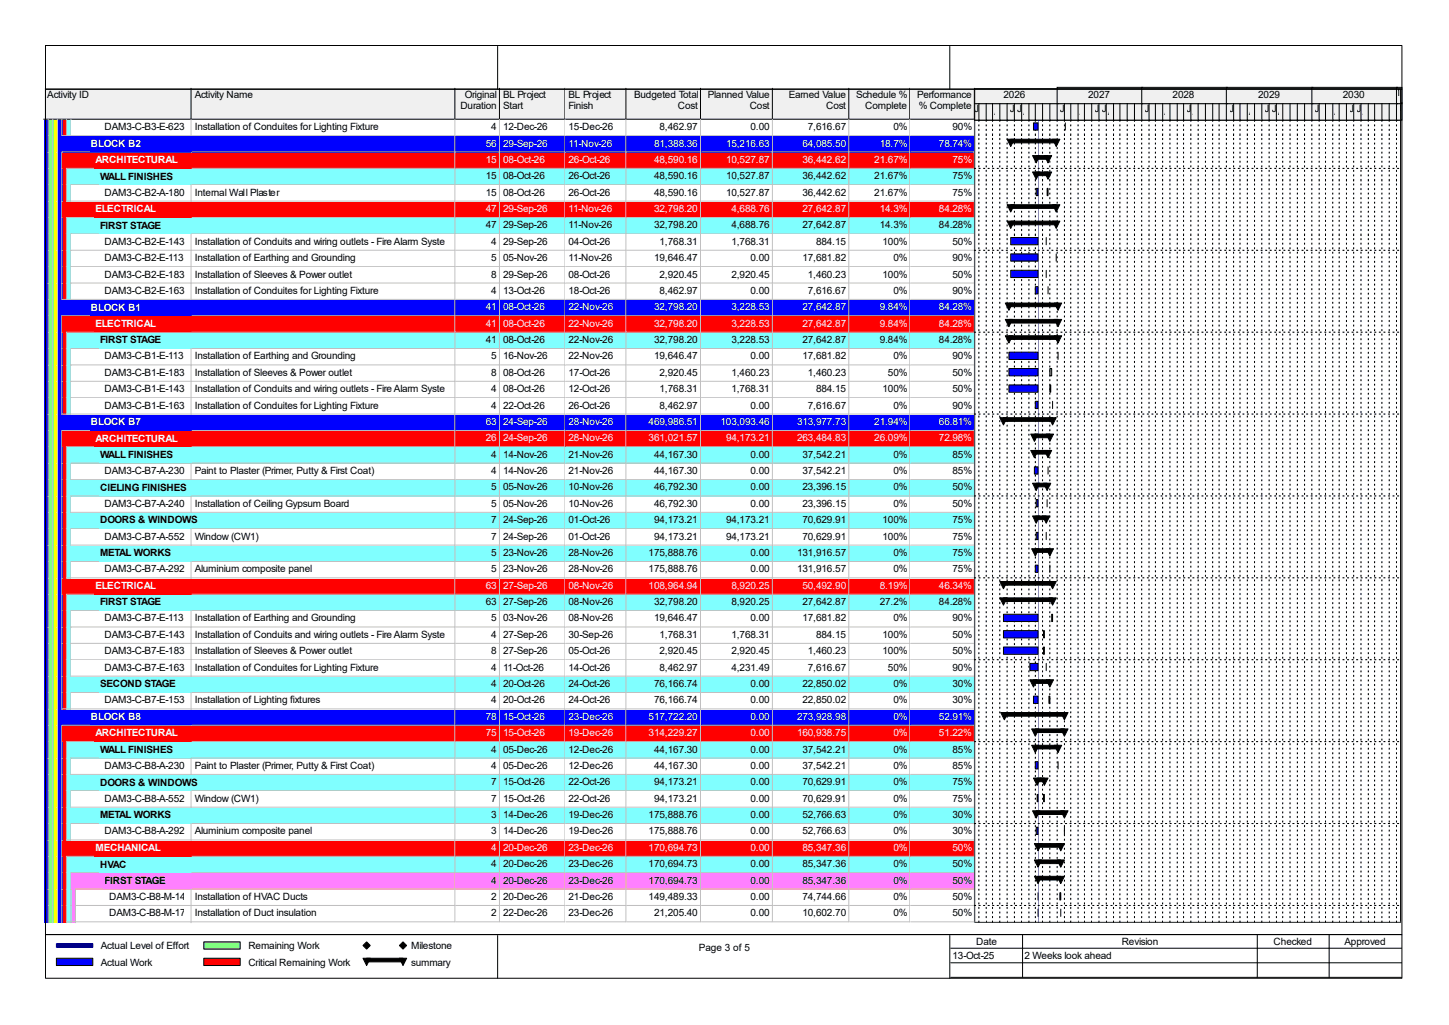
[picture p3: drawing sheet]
<svg xmlns="http://www.w3.org/2000/svg" width="420mm" height="297mm" viewBox="0 0 420 297" stroke-linecap="round" stroke-linejoin="round" font-family="sans-serif">
<defs><g id="words">
<g font-size="2.9">
<text x="13.7" y="28.4">Activity ID</text>
<text x="56.4" y="28.4">Activity Name</text>
<text x="134.7" y="28.4">Original</text>
<text x="145.8" y="28.4">BL Project</text>
<text x="164.8" y="28.4">BL Project</text>
<text x="183.8" y="28.4">Budgeted Total</text>
<text x="205.1" y="28.4">Planned Value</text>
<text x="228.6" y="28.4">Earned Value</text>
<text x="248.1" y="28.4">Schedule %</text>
<text x="265.8" y="28.4">Performance</text>
<text x="290.9" y="28.4">2026</text>
<text x="315.4" y="28.4">2027</text>
<text x="339.9" y="28.4">2028</text>
<text x="364.7" y="28.4">2029</text>
<text x="389.2" y="28.4">2030</text>
<text x="399.8" y="27.9">2031</text>
<text x="133.4" y="31.6">Duration</text>
<text x="145.8" y="31.6">Start</text>
<text x="164.8" y="31.6">Finish</text>
<text x="196.5" y="31.6">Cost</text>
<text x="217.3" y="31.6">Cost</text>
<text x="239.4" y="31.6">Cost</text>
<text x="250.8" y="31.6">Complete</text>
<text x="266.3" y="31.6">% Complete</text>
<text x="282.4" y="32.4">J</text>
<text x="288.2" y="33.2">A</text>
<text x="292.7" y="32.4">J</text>
<text x="294.8" y="32.4">J</text>
<text x="296.7" y="33.2">A</text>
<text x="307.2" y="32.4">J</text>
<text x="313" y="33.2">A</text>
<text x="317.2" y="32.4">J</text>
<text x="319.3" y="32.4">J</text>
<text x="321.2" y="33.2">A</text>
<text x="331.7" y="32.4">J</text>
<text x="337.5" y="33.2">A</text>
<text x="343.9" y="32.4">J</text>
<text x="345.7" y="33.2">A</text>
<text x="356.2" y="32.4">J</text>
<text x="362" y="33.2">A</text>
<text x="366.5" y="32.4">J</text>
<text x="368.6" y="32.4">J</text>
<text x="370.5" y="33.2">A</text>
<text x="381" y="32.4">J</text>
<text x="386.8" y="33.2">A</text>
<text x="391" y="32.4">J</text>
<text x="393.1" y="32.4">J</text>
<text x="395" y="33.2">A</text>
<text x="404.7" y="32.4">J</text>
<text x="30.3" y="37.7">DAM3-C-B3-E-623</text>
<text x="56.4" y="37.7">Installation of Conduites for Lighting Fixture</text>
<text x="142.4" y="37.7">4</text>
<text x="145.8" y="37.7">12-Dec-26</text>
<text x="164.8" y="37.7">15-Dec-26</text>
<text x="191.2" y="37.7">8,462.97</text>
<text x="217.6" y="37.7">0.00</text>
<text x="234.1" y="37.7">7,616.67</text>
<text x="259" y="37.7">0%</text>
<text x="276.1" y="37.7">90%</text>
<text x="29" y="52">WALL FINISHES</text>
<text x="140.8" y="51.9">15</text>
<text x="145.8" y="51.9">08-Oct-26</text>
<text x="164.8" y="51.9">26-Oct-26</text>
<text x="189.6" y="51.9">48,590.16</text>
<text x="210.4" y="51.9">10,527.87</text>
<text x="232.6" y="51.9">36,442.62</text>
<text x="253.4" y="51.9">21.67%</text>
<text x="276.1" y="51.9">75%</text>
<text x="30.3" y="56.7">DAM3-C-B2-A-180</text>
<text x="56.4" y="56.7">Internal Wall Plaster</text>
<text x="140.8" y="56.7">15</text>
<text x="145.8" y="56.7">08-Oct-26</text>
<text x="164.8" y="56.7">26-Oct-26</text>
<text x="189.6" y="56.7">48,590.16</text>
<text x="210.4" y="56.7">10,527.87</text>
<text x="232.6" y="56.7">36,442.62</text>
<text x="253.4" y="56.7">21.67%</text>
<text x="276.1" y="56.7">75%</text>
<text x="29" y="66.3">FIRST STAGE</text>
<text x="30.3" y="70.9">DAM3-C-B2-E-143</text>
<text x="56.4" y="70.9">Installation of Conduits and wiring outlets - Fire Alarm System</text>
<text x="140.8" y="66.2">47</text>
<text x="142.4" y="70.9">4</text>
<text x="145.8" y="66.2">29-Sep-26</text>
<text x="145.8" y="70.9">29-Sep-26</text>
<text x="164.8" y="66.2">11-Nov-26</text>
<text x="164.8" y="70.9">04-Oct-26</text>
<text x="189.6" y="66.2">32,798.20</text>
<text x="191.2" y="70.9">1,768.31</text>
<text x="212" y="66.2">4,688.76</text>
<text x="212" y="70.9">1,768.31</text>
<text x="232.6" y="66.2">27,642.87</text>
<text x="236.5" y="70.9">884.15</text>
<text x="255" y="66.2">14.3%</text>
<text x="255.8" y="70.9">100%</text>
<text x="272.1" y="66.2">84.28%</text>
<text x="276.1" y="70.9">50%</text>
<text x="30.3" y="75.6">DAM3-C-B2-E-113</text>
<text x="56.4" y="75.6">Installation of Earthing and Grounding</text>
<text x="142.4" y="75.6">5</text>
<text x="145.8" y="75.6">05-Nov-26</text>
<text x="164.8" y="75.6">11-Nov-26</text>
<text x="189.6" y="75.6">19,646.47</text>
<text x="217.6" y="75.6">0.00</text>
<text x="232.6" y="75.6">17,681.82</text>
<text x="259" y="75.6">0%</text>
<text x="276.1" y="75.6">90%</text>
<text x="30.3" y="80.4">DAM3-C-B2-E-183</text>
<text x="56.4" y="80.4">Installation of Sleeves &amp; Power outlet</text>
<text x="142.4" y="80.4">8</text>
<text x="145.8" y="80.4">29-Sep-26</text>
<text x="164.8" y="80.4">08-Oct-26</text>
<text x="191.2" y="80.4">2,920.45</text>
<text x="212" y="80.4">2,920.45</text>
<text x="234.1" y="80.4">1,460.23</text>
<text x="255.8" y="80.4">100%</text>
<text x="276.1" y="80.4">50%</text>
<text x="30.3" y="85.2">DAM3-C-B2-E-163</text>
<text x="56.4" y="85.2">Installation of Conduites for Lighting Fixture</text>
<text x="142.4" y="85.2">4</text>
<text x="145.8" y="85.2">13-Oct-26</text>
<text x="164.8" y="85.2">18-Oct-26</text>
<text x="191.2" y="85.2">8,462.97</text>
<text x="217.6" y="85.2">0.00</text>
<text x="234.1" y="85.2">7,616.67</text>
<text x="259" y="85.2">0%</text>
<text x="276.1" y="85.2">90%</text>
<text x="29" y="99.5">FIRST STAGE</text>
<text x="140.8" y="99.4">41</text>
<text x="145.8" y="99.4">08-Oct-26</text>
<text x="164.8" y="99.4">22-Nov-26</text>
<text x="189.6" y="99.4">32,798.20</text>
<text x="212" y="99.4">3,228.53</text>
<text x="232.6" y="99.4">27,642.87</text>
<text x="255" y="99.4">9.84%</text>
<text x="272.1" y="99.4">84.28%</text>
<text x="30.3" y="104.1">DAM3-C-B1-E-113</text>
<text x="56.4" y="104.1">Installation of Earthing and Grounding</text>
<text x="142.4" y="104.1">5</text>
<text x="145.8" y="104.1">16-Nov-26</text>
<text x="164.8" y="104.1">22-Nov-26</text>
<text x="189.6" y="104.1">19,646.47</text>
<text x="217.6" y="104.1">0.00</text>
<text x="232.6" y="104.1">17,681.82</text>
<text x="259" y="104.1">0%</text>
<text x="276.1" y="104.1">90%</text>
<text x="30.3" y="108.9">DAM3-C-B1-E-183</text>
<text x="30.3" y="113.6">DAM3-C-B1-E-143</text>
<text x="56.4" y="108.9">Installation of Sleeves &amp; Power outlet</text>
<text x="56.4" y="113.6">Installation of Conduits and wiring outlets - Fire Alarm System</text>
<text x="142.4" y="108.9">8</text>
<text x="142.4" y="113.6">4</text>
<text x="145.8" y="108.9">08-Oct-26</text>
<text x="145.8" y="113.6">08-Oct-26</text>
<text x="164.8" y="108.9">17-Oct-26</text>
<text x="164.8" y="113.6">12-Oct-26</text>
<text x="191.2" y="108.9">2,920.45</text>
<text x="191.2" y="113.6">1,768.31</text>
<text x="212" y="108.9">1,460.23</text>
<text x="212" y="113.6">1,768.31</text>
<text x="234.1" y="108.9">1,460.23</text>
<text x="236.5" y="113.6">884.15</text>
<text x="255.8" y="113.6">100%</text>
<text x="257.3" y="108.9">50%</text>
<text x="276.1" y="108.9">50%</text>
<text x="276.1" y="113.6">50%</text>
<text x="30.3" y="118.4">DAM3-C-B1-E-163</text>
<text x="56.4" y="118.4">Installation of Conduites for Lighting Fixture</text>
<text x="142.4" y="118.4">4</text>
<text x="145.8" y="118.4">22-Oct-26</text>
<text x="164.8" y="118.4">26-Oct-26</text>
<text x="191.2" y="118.4">8,462.97</text>
<text x="217.6" y="118.4">0.00</text>
<text x="234.1" y="118.4">7,616.67</text>
<text x="259" y="118.4">0%</text>
<text x="276.1" y="118.4">90%</text>
<text x="29" y="132.7">WALL FINISHES</text>
<text x="30.3" y="137.4">DAM3-C-B7-A-230</text>
<text x="56.4" y="137.4">Paint to Plaster (Primer, Putty &amp; First Coat)</text>
<text x="142.4" y="132.6">4</text>
<text x="142.4" y="137.4">4</text>
<text x="145.8" y="132.6">14-Nov-26</text>
<text x="145.8" y="137.4">14-Nov-26</text>
<text x="164.8" y="132.6">21-Nov-26</text>
<text x="164.8" y="137.4">21-Nov-26</text>
<text x="189.6" y="132.6">44,167.30</text>
<text x="189.6" y="137.4">44,167.30</text>
<text x="217.6" y="132.6">0.00</text>
<text x="217.6" y="137.4">0.00</text>
<text x="232.6" y="132.6">37,542.21</text>
<text x="232.6" y="137.4">37,542.21</text>
<text x="259" y="132.6">0%</text>
<text x="259" y="137.4">0%</text>
<text x="276.1" y="132.6">85%</text>
<text x="276.1" y="137.4">85%</text>
<text x="29" y="142.2">CIELING FINISHES</text>
<text x="142.4" y="142.1">5</text>
<text x="145.8" y="142.1">05-Nov-26</text>
<text x="164.8" y="142.1">10-Nov-26</text>
<text x="189.6" y="142.1">46,792.30</text>
<text x="217.6" y="142.1">0.00</text>
<text x="232.6" y="142.1">23,396.15</text>
<text x="259" y="142.1">0%</text>
<text x="276.1" y="142.1">50%</text>
<text x="30.3" y="146.9">DAM3-C-B7-A-240</text>
<text x="56.4" y="146.9">Installation of Ceiling Gypsum Board</text>
<text x="142.4" y="146.9">5</text>
<text x="145.8" y="146.9">05-Nov-26</text>
<text x="164.8" y="146.9">10-Nov-26</text>
<text x="189.6" y="146.9">46,792.30</text>
<text x="217.6" y="146.9">0.00</text>
<text x="232.6" y="146.9">23,396.15</text>
<text x="259" y="146.9">0%</text>
<text x="276.1" y="146.9">50%</text>
<text x="29" y="151.7">DOORS &amp; WINDOWS</text>
<text x="142.4" y="151.6">7</text>
<text x="145.8" y="151.6">24-Sep-26</text>
<text x="164.8" y="151.6">01-Oct-26</text>
<text x="189.6" y="151.6">94,173.21</text>
<text x="210.4" y="151.6">94,173.21</text>
<text x="232.6" y="151.6">70,629.91</text>
<text x="255.8" y="151.6">100%</text>
<text x="276.1" y="151.6">75%</text>
<text x="29" y="161.2">METAL WORKS</text>
<text x="30.3" y="156.3">DAM3-C-B7-A-552</text>
<text x="56.4" y="156.3">Window (CW1)</text>
<text x="142.4" y="156.3">7</text>
<text x="142.4" y="161.1">5</text>
<text x="145.8" y="156.3">24-Sep-26</text>
<text x="145.8" y="161.1">23-Nov-26</text>
<text x="164.8" y="156.3">01-Oct-26</text>
<text x="164.8" y="161.1">28-Nov-26</text>
<text x="188" y="161.1">175,888.76</text>
<text x="189.6" y="156.3">94,173.21</text>
<text x="210.4" y="156.3">94,173.21</text>
<text x="217.6" y="161.1">0.00</text>
<text x="231" y="161.1">131,916.57</text>
<text x="232.6" y="156.3">70,629.91</text>
<text x="255.8" y="156.3">100%</text>
<text x="259" y="161.1">0%</text>
<text x="276.1" y="156.3">75%</text>
<text x="276.1" y="161.1">75%</text>
<text x="30.3" y="165.9">DAM3-C-B7-A-292</text>
<text x="56.4" y="165.9">Aluminium composite panel</text>
<text x="142.4" y="165.9">5</text>
<text x="145.8" y="165.9">23-Nov-26</text>
<text x="164.8" y="165.9">28-Nov-26</text>
<text x="188" y="165.9">175,888.76</text>
<text x="217.6" y="165.9">0.00</text>
<text x="231" y="165.9">131,916.57</text>
<text x="259" y="165.9">0%</text>
<text x="276.1" y="165.9">75%</text>
<text x="29" y="175.4">FIRST STAGE</text>
<text x="140.8" y="175.3">63</text>
<text x="145.8" y="175.3">27-Sep-26</text>
<text x="164.8" y="175.3">08-Nov-26</text>
<text x="189.6" y="175.3">32,798.20</text>
<text x="212" y="175.3">8,920.25</text>
<text x="232.6" y="175.3">27,642.87</text>
<text x="255" y="175.3">27.2%</text>
<text x="272.1" y="175.3">84.28%</text>
<text x="30.3" y="180.1">DAM3-C-B7-E-113</text>
<text x="30.3" y="184.8">DAM3-C-B7-E-143</text>
<text x="56.4" y="180.1">Installation of Earthing and Grounding</text>
<text x="56.4" y="184.8">Installation of Conduits and wiring outlets - Fire Alarm System</text>
<text x="142.4" y="180.1">5</text>
<text x="142.4" y="184.8">4</text>
<text x="145.8" y="180.1">03-Nov-26</text>
<text x="145.8" y="184.8">27-Sep-26</text>
<text x="164.8" y="180.1">08-Nov-26</text>
<text x="164.8" y="184.8">30-Sep-26</text>
<text x="189.6" y="180.1">19,646.47</text>
<text x="191.2" y="184.8">1,768.31</text>
<text x="212" y="184.8">1,768.31</text>
<text x="217.6" y="180.1">0.00</text>
<text x="232.6" y="180.1">17,681.82</text>
<text x="236.5" y="184.8">884.15</text>
<text x="255.8" y="184.8">100%</text>
<text x="259" y="180.1">0%</text>
<text x="276.1" y="180.1">90%</text>
<text x="276.1" y="184.8">50%</text>
<text x="30.3" y="189.6">DAM3-C-B7-E-183</text>
<text x="56.4" y="189.6">Installation of Sleeves &amp; Power outlet</text>
<text x="142.4" y="189.6">8</text>
<text x="145.8" y="189.6">27-Sep-26</text>
<text x="164.8" y="189.6">05-Oct-26</text>
<text x="191.2" y="189.6">2,920.45</text>
<text x="212" y="189.6">2,920.45</text>
<text x="234.1" y="189.6">1,460.23</text>
<text x="255.8" y="189.6">100%</text>
<text x="276.1" y="189.6">50%</text>
<text x="30.3" y="194.3">DAM3-C-B7-E-163</text>
<text x="56.4" y="194.3">Installation of Conduites for Lighting Fixture</text>
<text x="142.4" y="194.3">4</text>
<text x="145.8" y="194.3">11-Oct-26</text>
<text x="164.8" y="194.3">14-Oct-26</text>
<text x="191.2" y="194.3">8,462.97</text>
<text x="212" y="194.3">4,231.49</text>
<text x="234.1" y="194.3">7,616.67</text>
<text x="257.3" y="194.3">50%</text>
<text x="276.1" y="194.3">90%</text>
<text x="29" y="199.2">SECOND STAGE</text>
<text x="30.3" y="203.8">DAM3-C-B7-E-153</text>
<text x="56.4" y="203.8">Installation of Lighting fixtures</text>
<text x="142.4" y="199.1">4</text>
<text x="142.4" y="203.8">4</text>
<text x="145.8" y="199.1">20-Oct-26</text>
<text x="145.8" y="203.8">20-Oct-26</text>
<text x="164.8" y="199.1">24-Oct-26</text>
<text x="164.8" y="203.8">24-Oct-26</text>
<text x="189.6" y="199.1">76,166.74</text>
<text x="189.6" y="203.8">76,166.74</text>
<text x="217.6" y="199.1">0.00</text>
<text x="217.6" y="203.8">0.00</text>
<text x="232.6" y="199.1">22,850.02</text>
<text x="232.6" y="203.8">22,850.02</text>
<text x="259" y="199.1">0%</text>
<text x="259" y="203.8">0%</text>
<text x="276.1" y="199.1">30%</text>
<text x="276.1" y="203.8">30%</text>
<text x="29" y="218.1">WALL FINISHES</text>
<text x="142.4" y="218.1">4</text>
<text x="145.8" y="218.1">05-Dec-26</text>
<text x="164.8" y="218.1">12-Dec-26</text>
<text x="189.6" y="218.1">44,167.30</text>
<text x="217.6" y="218.1">0.00</text>
<text x="232.6" y="218.1">37,542.21</text>
<text x="259" y="218.1">0%</text>
<text x="276.1" y="218.1">85%</text>
<text x="29" y="227.6">DOORS &amp; WINDOWS</text>
<text x="30.3" y="222.8">DAM3-C-B8-A-230</text>
<text x="56.4" y="222.8">Paint to Plaster (Primer, Putty &amp; First Coat)</text>
<text x="142.4" y="222.8">4</text>
<text x="142.4" y="227.5">7</text>
<text x="145.8" y="222.8">05-Dec-26</text>
<text x="145.8" y="227.5">15-Oct-26</text>
<text x="164.8" y="222.8">12-Dec-26</text>
<text x="164.8" y="227.5">22-Oct-26</text>
<text x="189.6" y="222.8">44,167.30</text>
<text x="189.6" y="227.5">94,173.21</text>
<text x="217.6" y="222.8">0.00</text>
<text x="217.6" y="227.5">0.00</text>
<text x="232.6" y="222.8">37,542.21</text>
<text x="232.6" y="227.5">70,629.91</text>
<text x="259" y="222.8">0%</text>
<text x="259" y="227.5">0%</text>
<text x="276.1" y="222.8">85%</text>
<text x="276.1" y="227.5">75%</text>
<text x="30.3" y="232.3">DAM3-C-B8-A-552</text>
<text x="56.4" y="232.3">Window (CW1)</text>
<text x="142.4" y="232.3">7</text>
<text x="145.8" y="232.3">15-Oct-26</text>
<text x="164.8" y="232.3">22-Oct-26</text>
<text x="189.6" y="232.3">94,173.21</text>
<text x="217.6" y="232.3">0.00</text>
<text x="232.6" y="232.3">70,629.91</text>
<text x="259" y="232.3">0%</text>
<text x="276.1" y="232.3">75%</text>
<text x="29" y="237.2">METAL WORKS</text>
<text x="142.4" y="237.1">3</text>
<text x="145.8" y="237.1">14-Dec-26</text>
<text x="164.8" y="237.1">19-Dec-26</text>
<text x="188" y="237.1">175,888.76</text>
<text x="217.6" y="237.1">0.00</text>
<text x="232.6" y="237.1">52,766.63</text>
<text x="259" y="237.1">0%</text>
<text x="276.1" y="237.1">30%</text>
<text x="30.3" y="241.8">DAM3-C-B8-A-292</text>
<text x="56.4" y="241.8">Aluminium composite panel</text>
<text x="142.4" y="241.8">3</text>
<text x="145.8" y="241.8">14-Dec-26</text>
<text x="164.8" y="241.8">19-Dec-26</text>
<text x="188" y="241.8">175,888.76</text>
<text x="217.6" y="241.8">0.00</text>
<text x="232.6" y="241.8">52,766.63</text>
<text x="259" y="241.8">0%</text>
<text x="276.1" y="241.8">30%</text>
<text x="29" y="251.4">HVAC</text>
<text x="142.4" y="251.3">4</text>
<text x="145.8" y="251.3">20-Dec-26</text>
<text x="164.8" y="251.3">23-Dec-26</text>
<text x="188" y="251.3">170,694.73</text>
<text x="217.6" y="251.3">0.00</text>
<text x="232.6" y="251.3">85,347.36</text>
<text x="259" y="251.3">0%</text>
<text x="276.1" y="251.3">50%</text>
<text x="30.3" y="256.1">FIRST STAGE</text>
<text x="142.4" y="256">4</text>
<text x="145.8" y="256">20-Dec-26</text>
<text x="164.8" y="256">23-Dec-26</text>
<text x="188" y="256">170,694.73</text>
<text x="217.6" y="256">0.00</text>
<text x="232.6" y="256">85,347.36</text>
<text x="259" y="256">0%</text>
<text x="276.1" y="256">50%</text>
<text x="31.6" y="260.8">DAM3-C-B8-M-140</text>
<text x="56.4" y="260.8">Installation of HVAC Ducts</text>
<text x="142.4" y="260.8">2</text>
<text x="145.8" y="260.8">20-Dec-26</text>
<text x="164.8" y="260.8">21-Dec-26</text>
<text x="188" y="260.8">149,489.33</text>
<text x="217.6" y="260.8">0.00</text>
<text x="232.6" y="260.8">74,744.66</text>
<text x="259" y="260.8">0%</text>
<text x="276.1" y="260.8">50%</text>
<text x="31.6" y="265.5">DAM3-C-B8-M-170</text>
<text x="56.4" y="265.5">Installation of Duct insulation</text>
<text x="142.4" y="265.5">2</text>
<text x="145.8" y="265.5">22-Dec-26</text>
<text x="164.8" y="265.5">23-Dec-26</text>
<text x="189.6" y="265.5">21,205.40</text>
<text x="217.6" y="265.5">0.00</text>
<text x="232.6" y="265.5">10,602.70</text>
<text x="259" y="265.5">0%</text>
<text x="276.1" y="265.5">50%</text>
<text x="29.3" y="275">Actual Level of Effort</text>
<text x="72" y="275">Remaining Work</text>
<text x="119.2" y="275">Milestone</text>
<text x="202.5" y="275.5">Page 3 of 5</text>
<text x="283" y="273.7">Date</text>
<text x="325.1" y="273.7">Revision</text>
<text x="369.1" y="273.7">Checked</text>
<text x="389.7" y="273.7">Approved</text>
<text x="29.3" y="279.8">Actual Work</text>
<text x="72" y="279.8">Critical Remaining Work</text>
<text x="119.2" y="279.8">summary</text>
<text x="276.1" y="277.9">13-Oct-25</text>
<text x="296.9" y="277.9">2 Weeks look ahead</text>
</g>
<g font-size="2.9" fill="#fff">
<text x="26.4" y="42.5">BLOCK B2</text>
<text x="27.7" y="47.3">ARCHITECTURAL</text>
<text x="140.8" y="42.5">56</text>
<text x="140.8" y="47.2">15</text>
<text x="145.8" y="42.5">29-Sep-26</text>
<text x="145.8" y="47.2">08-Oct-26</text>
<text x="164.8" y="42.5">11-Nov-26</text>
<text x="164.8" y="47.2">26-Oct-26</text>
<text x="189.6" y="42.5">81,388.36</text>
<text x="189.6" y="47.2">48,590.16</text>
<text x="210.4" y="42.5">15,216.63</text>
<text x="210.4" y="47.2">10,527.87</text>
<text x="232.6" y="42.5">64,085.50</text>
<text x="232.6" y="47.2">36,442.62</text>
<text x="253.4" y="47.2">21.67%</text>
<text x="255" y="42.5">18.7%</text>
<text x="272.1" y="42.5">78.74%</text>
<text x="276.1" y="47.2">75%</text>
<text x="27.7" y="61.5">ELECTRICAL</text>
<text x="140.8" y="61.4">47</text>
<text x="145.8" y="61.4">29-Sep-26</text>
<text x="164.8" y="61.4">11-Nov-26</text>
<text x="189.6" y="61.4">32,798.20</text>
<text x="212" y="61.4">4,688.76</text>
<text x="232.6" y="61.4">27,642.87</text>
<text x="255" y="61.4">14.3%</text>
<text x="272.1" y="61.4">84.28%</text>
<text x="140.8" y="89.9">41</text>
<text x="145.8" y="89.9">08-Oct-26</text>
<text x="164.8" y="89.9">22-Nov-26</text>
<text x="189.6" y="89.9">32,798.20</text>
<text x="212" y="89.9">3,228.53</text>
<text x="232.6" y="89.9">27,642.87</text>
<text x="255" y="89.9">9.84%</text>
<text x="272.1" y="89.9">84.28%</text>
<text x="26.4" y="90">BLOCK B1</text>
<text x="27.7" y="94.7">ELECTRICAL</text>
<text x="140.8" y="94.7">41</text>
<text x="145.8" y="94.7">08-Oct-26</text>
<text x="164.8" y="94.7">22-Nov-26</text>
<text x="189.6" y="94.7">32,798.20</text>
<text x="212" y="94.7">3,228.53</text>
<text x="232.6" y="94.7">27,642.87</text>
<text x="255" y="94.7">9.84%</text>
<text x="272.1" y="94.7">84.28%</text>
<text x="26.4" y="123.2">BLOCK B7</text>
<text x="140.8" y="123.1">63</text>
<text x="145.8" y="123.1">24-Sep-26</text>
<text x="164.8" y="123.1">28-Nov-26</text>
<text x="188" y="123.1">469,986.51</text>
<text x="208.8" y="123.1">103,093.46</text>
<text x="231" y="123.1">313,977.73</text>
<text x="253.4" y="123.1">21.94%</text>
<text x="272.1" y="123.1">66.81%</text>
<text x="27.7" y="128">ARCHITECTURAL</text>
<text x="140.8" y="127.9">26</text>
<text x="145.8" y="127.9">24-Sep-26</text>
<text x="164.8" y="127.9">28-Nov-26</text>
<text x="188" y="127.9">361,021.57</text>
<text x="210.4" y="127.9">94,173.21</text>
<text x="231" y="127.9">263,484.83</text>
<text x="253.4" y="127.9">26.09%</text>
<text x="272.1" y="127.9">72.98%</text>
<text x="27.7" y="170.7">ELECTRICAL</text>
<text x="140.8" y="170.6">63</text>
<text x="145.8" y="170.6">27-Sep-26</text>
<text x="164.8" y="170.6">08-Nov-26</text>
<text x="188" y="170.6">108,964.94</text>
<text x="212" y="170.6">8,920.25</text>
<text x="232.6" y="170.6">50,492.90</text>
<text x="255" y="170.6">8.19%</text>
<text x="272.1" y="170.6">46.34%</text>
<text x="26.4" y="208.7">BLOCK B8</text>
<text x="140.8" y="208.6">78</text>
<text x="145.8" y="208.6">15-Oct-26</text>
<text x="164.8" y="208.6">23-Dec-26</text>
<text x="188" y="208.6">517,722.20</text>
<text x="217.6" y="208.6">0.00</text>
<text x="231" y="208.6">273,928.98</text>
<text x="259" y="208.6">0%</text>
<text x="272.1" y="208.6">52.91%</text>
<text x="27.7" y="213.4">ARCHITECTURAL</text>
<text x="140.8" y="213.3">75</text>
<text x="145.8" y="213.3">15-Oct-26</text>
<text x="164.8" y="213.3">19-Dec-26</text>
<text x="188" y="213.3">314,229.27</text>
<text x="217.6" y="213.3">0.00</text>
<text x="231" y="213.3">160,938.75</text>
<text x="259" y="213.3">0%</text>
<text x="272.1" y="213.3">51.22%</text>
<text x="27.7" y="246.6">MECHANICAL</text>
<text x="142.4" y="246.5">4</text>
<text x="145.8" y="246.5">20-Dec-26</text>
<text x="164.8" y="246.5">23-Dec-26</text>
<text x="188" y="246.5">170,694.73</text>
<text x="217.6" y="246.5">0.00</text>
<text x="232.6" y="246.5">85,347.36</text>
<text x="259" y="246.5">0%</text>
<text x="276.1" y="246.5">50%</text>
</g>
</g></defs>
<path d="M12.9 25.6h42.7v9.2h-42.7z" fill="#f0f0f0"/>
<path d="M55.4 25.6v8.9h-42.7" fill="none" stroke="#000" stroke-width=".29"/>
<path d="M55.6 25.6h76.5v9.2h-76.5z" fill="#f0f0f0"/>
<path d="M131.8 25.6v8.9h-76.4" fill="none" stroke="#000" stroke-width=".29"/>
<path d="M132.1 25.6h12.9v9.2h-12.9z" fill="#f0f0f0"/>
<path d="M144.8 25.6v8.9h-13" fill="none" stroke="#000" stroke-width=".29"/>
<path d="M145 25.6h19v9.2h-19z" fill="#f0f0f0"/>
<path d="M163.8 25.6v8.9h-19" fill="none" stroke="#000" stroke-width=".29"/>
<path d="M164 25.6h17.7v9.2h-17.7z" fill="#f0f0f0"/>
<path d="M181.4 25.6v8.9h-17.6" fill="none" stroke="#000" stroke-width=".29"/>
<path d="M181.7 25.6h21.6v9.2h-21.6z" fill="#f0f0f0"/>
<path d="M203 25.6v8.9h-21.6" fill="none" stroke="#000" stroke-width=".29"/>
<path d="M203.3 25.6h20.9v9.2h-20.9z" fill="#f0f0f0"/>
<path d="M223.9 25.6v8.9h-20.9" fill="none" stroke="#000" stroke-width=".29"/>
<path d="M224.2 25.6h22.1v9.2h-22.1z" fill="#f0f0f0"/>
<path d="M246 25.6v8.9h-22.1" fill="none" stroke="#000" stroke-width=".29"/>
<path d="M246.3 25.6h17.6v9.2h-17.6z" fill="#f0f0f0"/>
<path d="M263.7 25.6v8.9h-17.7" fill="none" stroke="#000" stroke-width=".29"/>
<path d="M263.9 25.6h18.8v9.2h-18.8z" fill="#f0f0f0"/>
<path d="M282.4 25.6v8.9h-18.7" fill="none" stroke="#000" stroke-width=".29"/>
<path d="M12.9 34.8h1.3v4.7h-1.3z" fill="#00f"/>
<path d="M14 34.5v5.1" fill="none" stroke="#c0c0c0" stroke-width=".29"/>
<path d="M14.2 34.8h1.4v4.7h-1.4z" fill="#80ff80"/>
<path d="M15.3 34.5v5.1" fill="none" stroke="#c0c0c0" stroke-width=".29"/>
<path d="M15.6 34.8h1.3v4.7h-1.3z" fill="#ff0"/>
<path d="M16.6 34.5v5.1" fill="none" stroke="#c0c0c0" stroke-width=".29"/>
<path d="M16.9 34.8h1.3v4.7h-1.3z" fill="#00f"/>
<path d="M17.9 34.5v5.1" fill="none" stroke="#c0c0c0" stroke-width=".29"/>
<path d="M18.2 34.8h1.3v4.7h-1.3z" fill="#f00"/>
<path d="M17.9 39.3h1.6M19.2 34.5v5.1" fill="none" stroke="#c0c0c0" stroke-width=".29"/>
<path d="M19.5 34.8h1.3v4.7h-1.3z" fill="#80ffff"/>
<path d="M19.2 39.3h1.6M20.6 34.5v5.1" fill="none" stroke="#c0c0c0" stroke-width=".29"/>
<path d="M20.8 34.8h34.8v4.7h-34.8z" fill="#fff"/>
<path d="M20.6 39.3h35M55.4 34.5v5.1" fill="none" stroke="#c0c0c0" stroke-width=".29"/>
<g fill="#fff">
<path d="M55.6 34.8h76.5v4.7h-76.5z"/>
<path d="M56.2 35.1h75.1v4.2h-75.1z"/>
</g>
<path d="M131.8 34.5v4.8h-76.2" fill="none" stroke="#c0c0c0" stroke-width=".29"/>
<g fill="#fff">
<path d="M132.1 34.8h12.9v4.7h-12.9z"/>
<path d="M132.6 35.1h11.6v4.2h-11.6z"/>
</g>
<path d="M144.8 34.5v4.8h-12.7" fill="none" stroke="#c0c0c0" stroke-width=".29"/>
<g fill="#fff">
<path d="M145 34.8h19v4.7h-19z"/>
<path d="M145.5 35.1h17.7v4.2h-17.7z"/>
</g>
<path d="M163.8 34.5v4.8h-18.8" fill="none" stroke="#c0c0c0" stroke-width=".29"/>
<g fill="#fff">
<path d="M164 34.8h17.7v4.7h-17.7z"/>
<path d="M164.5 35.1h16.4v4.2h-16.4z"/>
</g>
<path d="M181.4 34.5v4.8h-17.4" fill="none" stroke="#c0c0c0" stroke-width=".29"/>
<g fill="#fff">
<path d="M181.7 34.8h21.6v4.7h-21.6z"/>
<path d="M182.2 35.1h20.3v4.2h-20.3z"/>
</g>
<path d="M203 34.5v4.8h-21.3" fill="none" stroke="#c0c0c0" stroke-width=".29"/>
<g fill="#fff">
<path d="M203.3 34.8h20.9v4.7h-20.9z"/>
<path d="M203.8 35.1h19.6v4.2h-19.6z"/>
</g>
<path d="M223.9 34.5v4.8h-20.6" fill="none" stroke="#c0c0c0" stroke-width=".29"/>
<g fill="#fff">
<path d="M224.2 34.8h22.1v4.7h-22.1z"/>
<path d="M224.7 35.1h20.8v4.2h-20.8z"/>
</g>
<path d="M246 34.5v4.8h-21.9" fill="none" stroke="#c0c0c0" stroke-width=".29"/>
<g fill="#fff">
<path d="M246.3 34.8h17.6v4.7h-17.6z"/>
<path d="M246.8 35.1h16.3v4.2h-16.3z"/>
</g>
<path d="M263.7 34.5v4.8h-17.4" fill="none" stroke="#c0c0c0" stroke-width=".29"/>
<g fill="#fff">
<path d="M263.9 34.8h18.8v4.7h-18.8z"/>
<path d="M264.5 35.1h17.4v4.2h-17.4z"/>
</g>
<path d="M282.4 34.5v4.8h-18.4" fill="none" stroke="#c0c0c0" stroke-width=".29"/>
<path d="M12.9 39.5h1.3v4.8h-1.3z" fill="#00f"/>
<path d="M14 39.3v5" fill="none" stroke="#c0c0c0" stroke-width=".29"/>
<path d="M14.2 39.5h1.4v4.8h-1.4z" fill="#80ff80"/>
<path d="M15.3 39.3v5" fill="none" stroke="#c0c0c0" stroke-width=".29"/>
<path d="M15.6 39.5h1.3v4.8h-1.3z" fill="#ff0"/>
<path d="M16.6 39.3v5" fill="none" stroke="#c0c0c0" stroke-width=".29"/>
<path d="M16.9 39.5h38.7v4.8h-38.7z" fill="#00f"/>
<path d="M17.9 44h37.7" fill="none" stroke="#c0c0c0" stroke-width=".29"/>
<g fill="#00f">
<path d="M55.6 39.5h76.5v4.8h-76.5z"/>
<path d="M26.1 39.8h105.2v4.2h-105.2z"/>
</g>
<path d="M131.8 39.3v4.7h-76.2" fill="none" stroke="#c0c0c0" stroke-width=".29"/>
<g fill="#00f">
<path d="M132.1 39.5h12.9v4.8h-12.9z"/>
<path d="M132.6 39.8h11.6v4.2h-11.6z"/>
</g>
<path d="M144.8 39.3v4.7h-12.7" fill="none" stroke="#c0c0c0" stroke-width=".29"/>
<g fill="#00f">
<path d="M145 39.5h19v4.8h-19z"/>
<path d="M145.5 39.8h17.7v4.2h-17.7z"/>
</g>
<path d="M163.8 39.3v4.7h-18.8" fill="none" stroke="#c0c0c0" stroke-width=".29"/>
<g fill="#00f">
<path d="M164 39.5h17.7v4.8h-17.7z"/>
<path d="M164.5 39.8h16.4v4.2h-16.4z"/>
</g>
<path d="M181.4 39.3v4.7h-17.4" fill="none" stroke="#c0c0c0" stroke-width=".29"/>
<g fill="#00f">
<path d="M181.7 39.5h21.6v4.8h-21.6z"/>
<path d="M182.2 39.8h20.3v4.2h-20.3z"/>
</g>
<path d="M203 39.3v4.7h-21.3" fill="none" stroke="#c0c0c0" stroke-width=".29"/>
<g fill="#00f">
<path d="M203.3 39.5h20.9v4.8h-20.9z"/>
<path d="M203.8 39.8h19.6v4.2h-19.6z"/>
</g>
<path d="M223.9 39.3v4.7h-20.6" fill="none" stroke="#c0c0c0" stroke-width=".29"/>
<g fill="#00f">
<path d="M224.2 39.5h22.1v4.8h-22.1z"/>
<path d="M224.7 39.8h20.8v4.2h-20.8z"/>
</g>
<path d="M246 39.3v4.7h-21.9" fill="none" stroke="#c0c0c0" stroke-width=".29"/>
<g fill="#00f">
<path d="M246.3 39.5h17.6v4.8h-17.6z"/>
<path d="M246.8 39.8h16.3v4.2h-16.3z"/>
</g>
<path d="M263.7 39.3v4.7h-17.4" fill="none" stroke="#c0c0c0" stroke-width=".29"/>
<g fill="#00f">
<path d="M263.9 39.5h18.8v4.8h-18.8z"/>
<path d="M264.5 39.8h17.4v4.2h-17.4z"/>
</g>
<path d="M282.4 39.3v4.7h-18.4" fill="none" stroke="#c0c0c0" stroke-width=".29"/>
<path d="M12.9 44.3h1.3v4.8h-1.3z" fill="#00f"/>
<path d="M14 44v5" fill="none" stroke="#c0c0c0" stroke-width=".29"/>
<path d="M14.2 44.3h1.4v4.8h-1.4z" fill="#80ff80"/>
<path d="M15.3 44v5" fill="none" stroke="#c0c0c0" stroke-width=".29"/>
<path d="M15.6 44.3h1.3v4.8h-1.3z" fill="#ff0"/>
<path d="M16.6 44v5" fill="none" stroke="#c0c0c0" stroke-width=".29"/>
<path d="M16.9 44.3h1.3v4.8h-1.3z" fill="#00f"/>
<path d="M17.9 44v5" fill="none" stroke="#c0c0c0" stroke-width=".29"/>
<path d="M18.2 44.3h37.4v4.8h-37.4z" fill="#f00"/>
<path d="M19.2 48.8h36.4" fill="none" stroke="#c0c0c0" stroke-width=".29"/>
<g fill="#f00">
<path d="M55.6 44.3h76.5v4.8h-76.5z"/>
<path d="M27.4 44.6h103.9v4.2h-103.9z"/>
</g>
<path d="M131.8 44v4.8h-76.2" fill="none" stroke="#c0c0c0" stroke-width=".29"/>
<g fill="#f00">
<path d="M132.1 44.3h12.9v4.8h-12.9z"/>
<path d="M132.6 44.6h11.6v4.2h-11.6z"/>
</g>
<path d="M144.8 44v4.8h-12.7" fill="none" stroke="#c0c0c0" stroke-width=".29"/>
<g fill="#f00">
<path d="M145 44.3h19v4.8h-19z"/>
<path d="M145.5 44.6h17.7v4.2h-17.7z"/>
</g>
<path d="M163.8 44v4.8h-18.8" fill="none" stroke="#c0c0c0" stroke-width=".29"/>
<g fill="#f00">
<path d="M164 44.3h17.7v4.8h-17.7z"/>
<path d="M164.5 44.6h16.4v4.2h-16.4z"/>
</g>
<path d="M181.4 44v4.8h-17.4" fill="none" stroke="#c0c0c0" stroke-width=".29"/>
<g fill="#f00">
<path d="M181.7 44.3h21.6v4.8h-21.6z"/>
<path d="M182.2 44.6h20.3v4.2h-20.3z"/>
</g>
<path d="M203 44v4.8h-21.3" fill="none" stroke="#c0c0c0" stroke-width=".29"/>
<g fill="#f00">
<path d="M203.3 44.3h20.9v4.8h-20.9z"/>
<path d="M203.8 44.6h19.6v4.2h-19.6z"/>
</g>
<path d="M223.9 44v4.8h-20.6" fill="none" stroke="#c0c0c0" stroke-width=".29"/>
<g fill="#f00">
<path d="M224.2 44.3h22.1v4.8h-22.1z"/>
<path d="M224.7 44.6h20.8v4.2h-20.8z"/>
</g>
<path d="M246 44v4.8h-21.9" fill="none" stroke="#c0c0c0" stroke-width=".29"/>
<g fill="#f00">
<path d="M246.3 44.3h17.6v4.8h-17.6z"/>
<path d="M246.8 44.6h16.3v4.2h-16.3z"/>
</g>
<path d="M263.7 44v4.8h-17.4" fill="none" stroke="#c0c0c0" stroke-width=".29"/>
<g fill="#f00">
<path d="M263.9 44.3h18.8v4.8h-18.8z"/>
<path d="M264.5 44.6h17.4v4.2h-17.4z"/>
</g>
<path d="M282.4 44v4.8h-18.4" fill="none" stroke="#c0c0c0" stroke-width=".29"/>
<path d="M12.9 49.1h1.3v4.7h-1.3z" fill="#00f"/>
<path d="M14 48.8v5" fill="none" stroke="#c0c0c0" stroke-width=".29"/>
<path d="M14.2 49.1h1.4v4.7h-1.4z" fill="#80ff80"/>
<path d="M15.3 48.8v5" fill="none" stroke="#c0c0c0" stroke-width=".29"/>
<path d="M15.6 49.1h1.3v4.7h-1.3z" fill="#ff0"/>
<path d="M16.6 48.8v5" fill="none" stroke="#c0c0c0" stroke-width=".29"/>
<path d="M16.9 49.1h1.3v4.7h-1.3z" fill="#00f"/>
<path d="M17.9 48.8v5" fill="none" stroke="#c0c0c0" stroke-width=".29"/>
<path d="M18.2 49.1h1.3v4.7h-1.3z" fill="#f00"/>
<path d="M19.2 48.8v5" fill="none" stroke="#c0c0c0" stroke-width=".29"/>
<path d="M19.5 49.1h36.1v4.7h-36.1z" fill="#80ffff"/>
<path d="M20.6 53.5h35" fill="none" stroke="#c0c0c0" stroke-width=".29"/>
<g fill="#80ffff">
<path d="M55.6 49.1h76.5v4.7h-76.5z"/>
<path d="M28.7 49.3h102.6v4.2h-102.6z"/>
</g>
<path d="M131.8 48.8v4.7h-76.2" fill="none" stroke="#c0c0c0" stroke-width=".29"/>
<g fill="#80ffff">
<path d="M132.1 49.1h12.9v4.7h-12.9z"/>
<path d="M132.6 49.3h11.6v4.2h-11.6z"/>
</g>
<path d="M144.8 48.8v4.7h-12.7" fill="none" stroke="#c0c0c0" stroke-width=".29"/>
<g fill="#80ffff">
<path d="M145 49.1h19v4.7h-19z"/>
<path d="M145.5 49.3h17.7v4.2h-17.7z"/>
</g>
<path d="M163.8 48.8v4.7h-18.8" fill="none" stroke="#c0c0c0" stroke-width=".29"/>
<g fill="#80ffff">
<path d="M164 49.1h17.7v4.7h-17.7z"/>
<path d="M164.5 49.3h16.4v4.2h-16.4z"/>
</g>
<path d="M181.4 48.8v4.7h-17.4" fill="none" stroke="#c0c0c0" stroke-width=".29"/>
<g fill="#80ffff">
<path d="M181.7 49.1h21.6v4.7h-21.6z"/>
<path d="M182.2 49.3h20.3v4.2h-20.3z"/>
</g>
<path d="M203 48.8v4.7h-21.3" fill="none" stroke="#c0c0c0" stroke-width=".29"/>
<g fill="#80ffff">
<path d="M203.3 49.1h20.9v4.7h-20.9z"/>
<path d="M203.8 49.3h19.6v4.2h-19.6z"/>
</g>
<path d="M223.9 48.8v4.7h-20.6" fill="none" stroke="#c0c0c0" stroke-width=".29"/>
<g fill="#80ffff">
<path d="M224.2 49.1h22.1v4.7h-22.1z"/>
<path d="M224.7 49.3h20.8v4.2h-20.8z"/>
</g>
<path d="M246 48.8v4.7h-21.9" fill="none" stroke="#c0c0c0" stroke-width=".29"/>
<g fill="#80ffff">
<path d="M246.3 49.1h17.6v4.7h-17.6z"/>
<path d="M246.8 49.3h16.3v4.2h-16.3z"/>
</g>
<path d="M263.7 48.8v4.7h-17.4" fill="none" stroke="#c0c0c0" stroke-width=".29"/>
<g fill="#80ffff">
<path d="M263.9 49.1h18.8v4.7h-18.8z"/>
<path d="M264.5 49.3h17.4v4.2h-17.4z"/>
</g>
<path d="M282.4 48.8v4.7h-18.4" fill="none" stroke="#c0c0c0" stroke-width=".29"/>
<path d="M12.9 53.8h1.3v4.7h-1.3z" fill="#00f"/>
<path d="M14 53.5v5" fill="none" stroke="#c0c0c0" stroke-width=".29"/>
<path d="M14.2 53.8h1.4v4.7h-1.4z" fill="#80ff80"/>
<path d="M15.3 53.5v5" fill="none" stroke="#c0c0c0" stroke-width=".29"/>
<path d="M15.6 53.8h1.3v4.7h-1.3z" fill="#ff0"/>
<path d="M16.6 53.5v5" fill="none" stroke="#c0c0c0" stroke-width=".29"/>
<path d="M16.9 53.8h1.3v4.7h-1.3z" fill="#00f"/>
<path d="M17.9 53.5v5" fill="none" stroke="#c0c0c0" stroke-width=".29"/>
<path d="M18.2 53.8h1.3v4.7h-1.3z" fill="#f00"/>
<path d="M19.2 53.5v5" fill="none" stroke="#c0c0c0" stroke-width=".29"/>
<path d="M19.5 53.8h1.3v4.7h-1.3z" fill="#80ffff"/>
<path d="M19.2 58.3h1.6M20.6 53.5v5" fill="none" stroke="#c0c0c0" stroke-width=".29"/>
<path d="M20.8 53.8h34.8v4.7h-34.8z" fill="#fff"/>
<path d="M20.6 58.3h35M55.4 53.5v5" fill="none" stroke="#c0c0c0" stroke-width=".29"/>
<g fill="#fff">
<path d="M55.6 53.8h76.5v4.7h-76.5z"/>
<path d="M56.2 54.1h75.1v4.2h-75.1z"/>
</g>
<path d="M131.8 53.5v4.8h-76.2" fill="none" stroke="#c0c0c0" stroke-width=".29"/>
<g fill="#fff">
<path d="M132.1 53.8h12.9v4.7h-12.9z"/>
<path d="M132.6 54.1h11.6v4.2h-11.6z"/>
</g>
<path d="M144.8 53.5v4.8h-12.7" fill="none" stroke="#c0c0c0" stroke-width=".29"/>
<g fill="#fff">
<path d="M145 53.8h19v4.7h-19z"/>
<path d="M145.5 54.1h17.7v4.2h-17.7z"/>
</g>
<path d="M163.8 53.5v4.8h-18.8" fill="none" stroke="#c0c0c0" stroke-width=".29"/>
<g fill="#fff">
<path d="M164 53.8h17.7v4.7h-17.7z"/>
<path d="M164.5 54.1h16.4v4.2h-16.4z"/>
</g>
<path d="M181.4 53.5v4.8h-17.4" fill="none" stroke="#c0c0c0" stroke-width=".29"/>
<g fill="#fff">
<path d="M181.7 53.8h21.6v4.7h-21.6z"/>
<path d="M182.2 54.1h20.3v4.2h-20.3z"/>
</g>
<path d="M203 53.5v4.8h-21.3" fill="none" stroke="#c0c0c0" stroke-width=".29"/>
<g fill="#fff">
<path d="M203.3 53.8h20.9v4.7h-20.9z"/>
<path d="M203.8 54.1h19.6v4.2h-19.6z"/>
</g>
<path d="M223.9 53.5v4.8h-20.6" fill="none" stroke="#c0c0c0" stroke-width=".29"/>
<g fill="#fff">
<path d="M224.2 53.8h22.1v4.7h-22.1z"/>
<path d="M224.7 54.1h20.8v4.2h-20.8z"/>
</g>
<path d="M246 53.5v4.8h-21.9" fill="none" stroke="#c0c0c0" stroke-width=".29"/>
<g fill="#fff">
<path d="M246.3 53.8h17.6v4.7h-17.6z"/>
<path d="M246.8 54.1h16.3v4.2h-16.3z"/>
</g>
<path d="M263.7 53.5v4.8h-17.4" fill="none" stroke="#c0c0c0" stroke-width=".29"/>
<g fill="#fff">
<path d="M263.9 53.8h18.8v4.7h-18.8z"/>
<path d="M264.5 54.1h17.4v4.2h-17.4z"/>
</g>
<path d="M282.4 53.5v4.8h-18.4" fill="none" stroke="#c0c0c0" stroke-width=".29"/>
<path d="M12.9 58.5h1.3v4.8h-1.3z" fill="#00f"/>
<path d="M14 58.3v5" fill="none" stroke="#c0c0c0" stroke-width=".29"/>
<path d="M14.2 58.5h1.4v4.8h-1.4z" fill="#80ff80"/>
<path d="M15.3 58.3v5" fill="none" stroke="#c0c0c0" stroke-width=".29"/>
<path d="M15.6 58.5h1.3v4.8h-1.3z" fill="#ff0"/>
<path d="M16.6 58.3v5" fill="none" stroke="#c0c0c0" stroke-width=".29"/>
<path d="M16.9 58.5h1.3v4.8h-1.3z" fill="#00f"/>
<path d="M17.9 58.3v5" fill="none" stroke="#c0c0c0" stroke-width=".29"/>
<path d="M18.2 58.5h37.4v4.8h-37.4z" fill="#f00"/>
<path d="M19.2 63h36.4" fill="none" stroke="#c0c0c0" stroke-width=".29"/>
<g fill="#f00">
<path d="M55.6 58.5h76.5v4.8h-76.5z"/>
<path d="M27.4 58.8h103.9v4.2h-103.9z"/>
</g>
<path d="M131.8 58.3v4.7h-76.2" fill="none" stroke="#c0c0c0" stroke-width=".29"/>
<g fill="#f00">
<path d="M132.1 58.5h12.9v4.8h-12.9z"/>
<path d="M132.6 58.8h11.6v4.2h-11.6z"/>
</g>
<path d="M144.8 58.3v4.7h-12.7" fill="none" stroke="#c0c0c0" stroke-width=".29"/>
<g fill="#f00">
<path d="M145 58.5h19v4.8h-19z"/>
<path d="M145.5 58.8h17.7v4.2h-17.7z"/>
</g>
<path d="M163.8 58.3v4.7h-18.8" fill="none" stroke="#c0c0c0" stroke-width=".29"/>
<g fill="#f00">
<path d="M164 58.5h17.7v4.8h-17.7z"/>
<path d="M164.5 58.8h16.4v4.2h-16.4z"/>
</g>
<path d="M181.4 58.3v4.7h-17.4" fill="none" stroke="#c0c0c0" stroke-width=".29"/>
<g fill="#f00">
<path d="M181.7 58.5h21.6v4.8h-21.6z"/>
<path d="M182.2 58.8h20.3v4.2h-20.3z"/>
</g>
<path d="M203 58.3v4.7h-21.3" fill="none" stroke="#c0c0c0" stroke-width=".29"/>
<g fill="#f00">
<path d="M203.3 58.5h20.9v4.8h-20.9z"/>
<path d="M203.8 58.8h19.6v4.2h-19.6z"/>
</g>
<path d="M223.9 58.3v4.7h-20.6" fill="none" stroke="#c0c0c0" stroke-width=".29"/>
<g fill="#f00">
<path d="M224.2 58.5h22.1v4.8h-22.1z"/>
<path d="M224.7 58.8h20.8v4.2h-20.8z"/>
</g>
<path d="M246 58.3v4.7h-21.9" fill="none" stroke="#c0c0c0" stroke-width=".29"/>
<g fill="#f00">
<path d="M246.3 58.5h17.6v4.8h-17.6z"/>
<path d="M246.8 58.8h16.3v4.2h-16.3z"/>
</g>
<path d="M263.7 58.3v4.7h-17.4" fill="none" stroke="#c0c0c0" stroke-width=".29"/>
<g fill="#f00">
<path d="M263.9 58.5h18.8v4.8h-18.8z"/>
<path d="M264.5 58.8h17.4v4.2h-17.4z"/>
</g>
<path d="M282.4 58.3v4.7h-18.4" fill="none" stroke="#c0c0c0" stroke-width=".29"/>
<path d="M12.9 63.3h1.3v4.7h-1.3z" fill="#00f"/>
<path d="M14 63v5" fill="none" stroke="#c0c0c0" stroke-width=".29"/>
<path d="M14.2 63.3h1.4v4.7h-1.4z" fill="#80ff80"/>
<path d="M15.3 63v5" fill="none" stroke="#c0c0c0" stroke-width=".29"/>
<path d="M15.6 63.3h1.3v4.7h-1.3z" fill="#ff0"/>
<path d="M16.6 63v5" fill="none" stroke="#c0c0c0" stroke-width=".29"/>
<path d="M16.9 63.3h1.3v4.7h-1.3z" fill="#00f"/>
<path d="M17.9 63v5" fill="none" stroke="#c0c0c0" stroke-width=".29"/>
<path d="M18.2 63.3h1.3v4.7h-1.3z" fill="#f00"/>
<path d="M19.2 63v5" fill="none" stroke="#c0c0c0" stroke-width=".29"/>
<path d="M19.5 63.3h36.1v4.7h-36.1z" fill="#80ffff"/>
<path d="M20.6 67.8h35" fill="none" stroke="#c0c0c0" stroke-width=".29"/>
<g fill="#80ffff">
<path d="M55.6 63.3h76.5v4.7h-76.5z"/>
<path d="M28.7 63.5h102.6v4.3h-102.6z"/>
</g>
<path d="M131.8 63v4.8h-76.2" fill="none" stroke="#c0c0c0" stroke-width=".29"/>
<g fill="#80ffff">
<path d="M132.1 63.3h12.9v4.7h-12.9z"/>
<path d="M132.6 63.5h11.6v4.3h-11.6z"/>
</g>
<path d="M144.8 63v4.8h-12.7" fill="none" stroke="#c0c0c0" stroke-width=".29"/>
<g fill="#80ffff">
<path d="M145 63.3h19v4.7h-19z"/>
<path d="M145.5 63.5h17.7v4.3h-17.7z"/>
</g>
<path d="M163.8 63v4.8h-18.8" fill="none" stroke="#c0c0c0" stroke-width=".29"/>
<g fill="#80ffff">
<path d="M164 63.3h17.7v4.7h-17.7z"/>
<path d="M164.5 63.5h16.4v4.3h-16.4z"/>
</g>
<path d="M181.4 63v4.8h-17.4" fill="none" stroke="#c0c0c0" stroke-width=".29"/>
<g fill="#80ffff">
<path d="M181.7 63.3h21.6v4.7h-21.6z"/>
<path d="M182.2 63.5h20.3v4.3h-20.3z"/>
</g>
<path d="M203 63v4.8h-21.3" fill="none" stroke="#c0c0c0" stroke-width=".29"/>
<g fill="#80ffff">
<path d="M203.3 63.3h20.9v4.7h-20.9z"/>
<path d="M203.8 63.5h19.6v4.3h-19.6z"/>
</g>
<path d="M223.9 63v4.8h-20.6" fill="none" stroke="#c0c0c0" stroke-width=".29"/>
<g fill="#80ffff">
<path d="M224.2 63.3h22.1v4.7h-22.1z"/>
<path d="M224.7 63.5h20.8v4.3h-20.8z"/>
</g>
<path d="M246 63v4.8h-21.9" fill="none" stroke="#c0c0c0" stroke-width=".29"/>
<g fill="#80ffff">
<path d="M246.3 63.3h17.6v4.7h-17.6z"/>
<path d="M246.8 63.5h16.3v4.3h-16.3z"/>
</g>
<path d="M263.7 63v4.8h-17.4" fill="none" stroke="#c0c0c0" stroke-width=".29"/>
<g fill="#80ffff">
<path d="M263.9 63.3h18.8v4.7h-18.8z"/>
<path d="M264.5 63.5h17.4v4.3h-17.4z"/>
</g>
<path d="M282.4 63v4.8h-18.4" fill="none" stroke="#c0c0c0" stroke-width=".29"/>
<path d="M12.9 68h1.3v4.8h-1.3z" fill="#00f"/>
<path d="M14 67.8v5" fill="none" stroke="#c0c0c0" stroke-width=".29"/>
<path d="M14.2 68h1.4v4.8h-1.4z" fill="#80ff80"/>
<path d="M15.3 67.8v5" fill="none" stroke="#c0c0c0" stroke-width=".29"/>
<path d="M15.6 68h1.3v4.8h-1.3z" fill="#ff0"/>
<path d="M16.6 67.8v5" fill="none" stroke="#c0c0c0" stroke-width=".29"/>
<path d="M16.9 68h1.3v4.8h-1.3z" fill="#00f"/>
<path d="M17.9 67.8v5" fill="none" stroke="#c0c0c0" stroke-width=".29"/>
<path d="M18.2 68h1.3v4.8h-1.3z" fill="#f00"/>
<path d="M19.2 67.8v5" fill="none" stroke="#c0c0c0" stroke-width=".29"/>
<path d="M19.5 68h1.3v4.8h-1.3z" fill="#80ffff"/>
<path d="M20.6 67.8v5" fill="none" stroke="#c0c0c0" stroke-width=".29"/>
<path d="M20.8 68h34.8v4.8h-34.8z" fill="#fff"/>
<path d="M20.6 72.5h35M55.4 67.8v5" fill="none" stroke="#c0c0c0" stroke-width=".29"/>
<g fill="#fff">
<path d="M55.6 68h76.5v4.8h-76.5z"/>
<path d="M56.2 68.3h75.1v4.2h-75.1z"/>
</g>
<path d="M131.8 67.8v4.7h-76.2" fill="none" stroke="#c0c0c0" stroke-width=".29"/>
<g fill="#fff">
<path d="M132.1 68h12.9v4.8h-12.9z"/>
<path d="M132.6 68.3h11.6v4.2h-11.6z"/>
</g>
<path d="M144.8 67.8v4.7h-12.7" fill="none" stroke="#c0c0c0" stroke-width=".29"/>
<g fill="#fff">
<path d="M145 68h19v4.8h-19z"/>
<path d="M145.5 68.3h17.7v4.2h-17.7z"/>
</g>
<path d="M163.8 67.8v4.7h-18.8" fill="none" stroke="#c0c0c0" stroke-width=".29"/>
<g fill="#fff">
<path d="M164 68h17.7v4.8h-17.7z"/>
<path d="M164.5 68.3h16.4v4.2h-16.4z"/>
</g>
<path d="M181.4 67.8v4.7h-17.4" fill="none" stroke="#c0c0c0" stroke-width=".29"/>
<g fill="#fff">
<path d="M181.7 68h21.6v4.8h-21.6z"/>
<path d="M182.2 68.3h20.3v4.2h-20.3z"/>
</g>
<path d="M203 67.8v4.7h-21.3" fill="none" stroke="#c0c0c0" stroke-width=".29"/>
<g fill="#fff">
<path d="M203.3 68h20.9v4.8h-20.9z"/>
<path d="M203.8 68.3h19.6v4.2h-19.6z"/>
</g>
<path d="M223.9 67.8v4.7h-20.6" fill="none" stroke="#c0c0c0" stroke-width=".29"/>
<g fill="#fff">
<path d="M224.2 68h22.1v4.8h-22.1z"/>
<path d="M224.7 68.3h20.8v4.2h-20.8z"/>
</g>
<path d="M246 67.8v4.7h-21.9" fill="none" stroke="#c0c0c0" stroke-width=".29"/>
<g fill="#fff">
<path d="M246.3 68h17.6v4.8h-17.6z"/>
<path d="M246.8 68.3h16.3v4.2h-16.3z"/>
</g>
<path d="M263.7 67.8v4.7h-17.4" fill="none" stroke="#c0c0c0" stroke-width=".29"/>
<g fill="#fff">
<path d="M263.9 68h18.8v4.8h-18.8z"/>
<path d="M264.5 68.3h17.4v4.2h-17.4z"/>
</g>
<path d="M282.4 67.8v4.7h-18.4" fill="none" stroke="#c0c0c0" stroke-width=".29"/>
<path d="M12.9 72.8h1.3v4.7h-1.3z" fill="#00f"/>
<path d="M14 72.5v5" fill="none" stroke="#c0c0c0" stroke-width=".29"/>
<path d="M14.2 72.8h1.4v4.7h-1.4z" fill="#80ff80"/>
<path d="M15.3 72.5v5" fill="none" stroke="#c0c0c0" stroke-width=".29"/>
<path d="M15.6 72.8h1.3v4.7h-1.3z" fill="#ff0"/>
<path d="M16.6 72.5v5" fill="none" stroke="#c0c0c0" stroke-width=".29"/>
<path d="M16.9 72.8h1.3v4.7h-1.3z" fill="#00f"/>
<path d="M17.9 72.5v5" fill="none" stroke="#c0c0c0" stroke-width=".29"/>
<path d="M18.2 72.8h1.3v4.7h-1.3z" fill="#f00"/>
<path d="M19.2 72.5v5" fill="none" stroke="#c0c0c0" stroke-width=".29"/>
<path d="M19.5 72.8h1.3v4.7h-1.3z" fill="#80ffff"/>
<path d="M20.6 72.5v5" fill="none" stroke="#c0c0c0" stroke-width=".29"/>
<path d="M20.8 72.8h34.8v4.7h-34.8z" fill="#fff"/>
<path d="M20.6 77.3h35M55.4 72.5v5" fill="none" stroke="#c0c0c0" stroke-width=".29"/>
<g fill="#fff">
<path d="M55.6 72.8h76.5v4.7h-76.5z"/>
<path d="M56.2 73h75.1v4.3h-75.1z"/>
</g>
<path d="M131.8 72.5v4.8h-76.2" fill="none" stroke="#c0c0c0" stroke-width=".29"/>
<g fill="#fff">
<path d="M132.1 72.8h12.9v4.7h-12.9z"/>
<path d="M132.6 73h11.6v4.3h-11.6z"/>
</g>
<path d="M144.8 72.5v4.8h-12.7" fill="none" stroke="#c0c0c0" stroke-width=".29"/>
<g fill="#fff">
<path d="M145 72.8h19v4.7h-19z"/>
<path d="M145.5 73h17.7v4.3h-17.7z"/>
</g>
<path d="M163.8 72.5v4.8h-18.8" fill="none" stroke="#c0c0c0" stroke-width=".29"/>
<g fill="#fff">
<path d="M164 72.8h17.7v4.7h-17.7z"/>
<path d="M164.5 73h16.4v4.3h-16.4z"/>
</g>
<path d="M181.4 72.5v4.8h-17.4" fill="none" stroke="#c0c0c0" stroke-width=".29"/>
<g fill="#fff">
<path d="M181.7 72.8h21.6v4.7h-21.6z"/>
<path d="M182.2 73h20.3v4.3h-20.3z"/>
</g>
<path d="M203 72.5v4.8h-21.3" fill="none" stroke="#c0c0c0" stroke-width=".29"/>
<g fill="#fff">
<path d="M203.3 72.8h20.9v4.7h-20.9z"/>
<path d="M203.8 73h19.6v4.3h-19.6z"/>
</g>
<path d="M223.9 72.5v4.8h-20.6" fill="none" stroke="#c0c0c0" stroke-width=".29"/>
<g fill="#fff">
<path d="M224.2 72.8h22.1v4.7h-22.1z"/>
<path d="M224.7 73h20.8v4.3h-20.8z"/>
</g>
<path d="M246 72.5v4.8h-21.9" fill="none" stroke="#c0c0c0" stroke-width=".29"/>
<g fill="#fff">
<path d="M246.3 72.8h17.6v4.7h-17.6z"/>
<path d="M246.8 73h16.3v4.3h-16.3z"/>
</g>
<path d="M263.7 72.5v4.8h-17.4" fill="none" stroke="#c0c0c0" stroke-width=".29"/>
<g fill="#fff">
<path d="M263.9 72.8h18.8v4.7h-18.8z"/>
<path d="M264.5 73h17.4v4.3h-17.4z"/>
</g>
<path d="M282.4 72.5v4.8h-18.4" fill="none" stroke="#c0c0c0" stroke-width=".29"/>
<path d="M12.9 77.5h1.3v4.8h-1.3z" fill="#00f"/>
<path d="M14 77.3v5" fill="none" stroke="#c0c0c0" stroke-width=".29"/>
<path d="M14.2 77.5h1.4v4.8h-1.4z" fill="#80ff80"/>
<path d="M15.3 77.3v5" fill="none" stroke="#c0c0c0" stroke-width=".29"/>
<path d="M15.6 77.5h1.3v4.8h-1.3z" fill="#ff0"/>
<path d="M16.6 77.3v5" fill="none" stroke="#c0c0c0" stroke-width=".29"/>
<path d="M16.9 77.5h1.3v4.8h-1.3z" fill="#00f"/>
<path d="M17.9 77.3v5" fill="none" stroke="#c0c0c0" stroke-width=".29"/>
<path d="M18.2 77.5h1.3v4.8h-1.3z" fill="#f00"/>
<path d="M19.2 77.3v5" fill="none" stroke="#c0c0c0" stroke-width=".29"/>
<path d="M19.5 77.5h1.3v4.8h-1.3z" fill="#80ffff"/>
<path d="M20.6 77.3v5" fill="none" stroke="#c0c0c0" stroke-width=".29"/>
<path d="M20.8 77.5h34.8v4.8h-34.8z" fill="#fff"/>
<path d="M55.4 77.3v5M20.6 82h35" fill="none" stroke="#c0c0c0" stroke-width=".29"/>
<g fill="#fff">
<path d="M55.6 77.5h76.5v4.8h-76.5z"/>
<path d="M56.2 77.8h75.1v4.2h-75.1z"/>
</g>
<path d="M131.8 77.3v4.7h-76.2" fill="none" stroke="#c0c0c0" stroke-width=".29"/>
<g fill="#fff">
<path d="M132.1 77.5h12.9v4.8h-12.9z"/>
<path d="M132.6 77.8h11.6v4.2h-11.6z"/>
</g>
<path d="M144.8 77.3v4.7h-12.7" fill="none" stroke="#c0c0c0" stroke-width=".29"/>
<g fill="#fff">
<path d="M145 77.5h19v4.8h-19z"/>
<path d="M145.5 77.8h17.7v4.2h-17.7z"/>
</g>
<path d="M163.8 77.3v4.7h-18.8" fill="none" stroke="#c0c0c0" stroke-width=".29"/>
<g fill="#fff">
<path d="M164 77.5h17.7v4.8h-17.7z"/>
<path d="M164.5 77.8h16.4v4.2h-16.4z"/>
</g>
<path d="M181.4 77.3v4.7h-17.4" fill="none" stroke="#c0c0c0" stroke-width=".29"/>
<g fill="#fff">
<path d="M181.7 77.5h21.6v4.8h-21.6z"/>
<path d="M182.2 77.8h20.3v4.2h-20.3z"/>
</g>
<path d="M203 77.3v4.7h-21.3" fill="none" stroke="#c0c0c0" stroke-width=".29"/>
<g fill="#fff">
<path d="M203.3 77.5h20.9v4.8h-20.9z"/>
<path d="M203.8 77.8h19.6v4.2h-19.6z"/>
</g>
<path d="M223.9 77.3v4.7h-20.6" fill="none" stroke="#c0c0c0" stroke-width=".29"/>
<g fill="#fff">
<path d="M224.2 77.5h22.1v4.8h-22.1z"/>
<path d="M224.7 77.8h20.8v4.2h-20.8z"/>
</g>
<path d="M246 77.3v4.7h-21.9" fill="none" stroke="#c0c0c0" stroke-width=".29"/>
<g fill="#fff">
<path d="M246.3 77.5h17.6v4.8h-17.6z"/>
<path d="M246.8 77.8h16.3v4.2h-16.3z"/>
</g>
<path d="M263.7 77.3v4.7h-17.4" fill="none" stroke="#c0c0c0" stroke-width=".29"/>
<g fill="#fff">
<path d="M263.9 77.5h18.8v4.8h-18.8z"/>
<path d="M264.5 77.8h17.4v4.2h-17.4z"/>
</g>
<path d="M282.4 77.3v4.7h-18.4" fill="none" stroke="#c0c0c0" stroke-width=".29"/>
<path d="M12.9 82.3h1.3v4.7h-1.3z" fill="#00f"/>
<path d="M14 82v5" fill="none" stroke="#c0c0c0" stroke-width=".29"/>
<path d="M14.2 82.3h1.4v4.7h-1.4z" fill="#80ff80"/>
<path d="M15.3 82v5" fill="none" stroke="#c0c0c0" stroke-width=".29"/>
<path d="M15.6 82.3h1.3v4.7h-1.3z" fill="#ff0"/>
<path d="M16.6 82v5" fill="none" stroke="#c0c0c0" stroke-width=".29"/>
<path d="M16.9 82.3h1.3v4.7h-1.3z" fill="#00f"/>
<path d="M17.9 82v5" fill="none" stroke="#c0c0c0" stroke-width=".29"/>
<path d="M18.2 82.3h1.3v4.7h-1.3z" fill="#f00"/>
<path d="M17.9 86.8h1.6M19.2 82v5" fill="none" stroke="#c0c0c0" stroke-width=".29"/>
<path d="M19.5 82.3h1.3v4.7h-1.3z" fill="#80ffff"/>
<path d="M19.2 86.8h1.6M20.6 82v5" fill="none" stroke="#c0c0c0" stroke-width=".29"/>
<path d="M20.8 82.3h34.8v4.7h-34.8z" fill="#fff"/>
<path d="M20.6 86.8h35M55.4 82v5" fill="none" stroke="#c0c0c0" stroke-width=".29"/>
<g fill="#fff">
<path d="M55.6 82.3h76.5v4.7h-76.5z"/>
<path d="M56.2 82.5h75.1v4.2h-75.1z"/>
</g>
<path d="M131.8 82v4.8h-76.2" fill="none" stroke="#c0c0c0" stroke-width=".29"/>
<g fill="#fff">
<path d="M132.1 82.3h12.9v4.7h-12.9z"/>
<path d="M132.6 82.5h11.6v4.2h-11.6z"/>
</g>
<path d="M144.8 82v4.8h-12.7" fill="none" stroke="#c0c0c0" stroke-width=".29"/>
<g fill="#fff">
<path d="M145 82.3h19v4.7h-19z"/>
<path d="M145.5 82.5h17.7v4.2h-17.7z"/>
</g>
<path d="M163.8 82v4.8h-18.8" fill="none" stroke="#c0c0c0" stroke-width=".29"/>
<g fill="#fff">
<path d="M164 82.3h17.7v4.7h-17.7z"/>
<path d="M164.5 82.5h16.4v4.2h-16.4z"/>
</g>
<path d="M181.4 82v4.8h-17.4" fill="none" stroke="#c0c0c0" stroke-width=".29"/>
<g fill="#fff">
<path d="M181.7 82.3h21.6v4.7h-21.6z"/>
<path d="M182.2 82.5h20.3v4.2h-20.3z"/>
</g>
<path d="M203 82v4.8h-21.3" fill="none" stroke="#c0c0c0" stroke-width=".29"/>
<g fill="#fff">
<path d="M203.3 82.3h20.9v4.7h-20.9z"/>
<path d="M203.8 82.5h19.6v4.2h-19.6z"/>
</g>
<path d="M223.9 82v4.8h-20.6" fill="none" stroke="#c0c0c0" stroke-width=".29"/>
<g fill="#fff">
<path d="M224.2 82.3h22.1v4.7h-22.1z"/>
<path d="M224.7 82.5h20.8v4.2h-20.8z"/>
</g>
<path d="M246 82v4.8h-21.9" fill="none" stroke="#c0c0c0" stroke-width=".29"/>
<g fill="#fff">
<path d="M246.3 82.3h17.6v4.7h-17.6z"/>
<path d="M246.8 82.5h16.3v4.2h-16.3z"/>
</g>
<path d="M263.7 82v4.8h-17.4" fill="none" stroke="#c0c0c0" stroke-width=".29"/>
<g fill="#fff">
<path d="M263.9 82.3h18.8v4.7h-18.8z"/>
<path d="M264.5 82.5h17.4v4.2h-17.4z"/>
</g>
<path d="M282.4 82v4.8h-18.4" fill="none" stroke="#c0c0c0" stroke-width=".29"/>
<path d="M12.9 87h1.3v4.8h-1.3z" fill="#00f"/>
<path d="M14 86.8v5" fill="none" stroke="#c0c0c0" stroke-width=".29"/>
<path d="M14.2 87h1.4v4.8h-1.4z" fill="#80ff80"/>
<path d="M15.3 86.8v5" fill="none" stroke="#c0c0c0" stroke-width=".29"/>
<path d="M15.6 87h1.3v4.8h-1.3z" fill="#ff0"/>
<path d="M16.6 86.8v5" fill="none" stroke="#c0c0c0" stroke-width=".29"/>
<path d="M16.9 87h38.7v4.8h-38.7z" fill="#00f"/>
<path d="M17.9 91.5h37.7" fill="none" stroke="#c0c0c0" stroke-width=".29"/>
<g fill="#00f">
<path d="M55.6 87h76.5v4.8h-76.5z"/>
<path d="M26.1 87.3h105.2v4.2h-105.2z"/>
</g>
<path d="M131.8 86.8v4.7h-76.2" fill="none" stroke="#c0c0c0" stroke-width=".29"/>
<g fill="#00f">
<path d="M132.1 87h12.9v4.8h-12.9z"/>
<path d="M132.6 87.3h11.6v4.2h-11.6z"/>
</g>
<path d="M144.8 86.8v4.7h-12.7" fill="none" stroke="#c0c0c0" stroke-width=".29"/>
<g fill="#00f">
<path d="M145 87h19v4.8h-19z"/>
<path d="M145.5 87.3h17.7v4.2h-17.7z"/>
</g>
<path d="M163.8 86.8v4.7h-18.8" fill="none" stroke="#c0c0c0" stroke-width=".29"/>
<g fill="#00f">
<path d="M164 87h17.7v4.8h-17.7z"/>
<path d="M164.5 87.3h16.4v4.2h-16.4z"/>
</g>
<path d="M181.4 86.8v4.7h-17.4" fill="none" stroke="#c0c0c0" stroke-width=".29"/>
<g fill="#00f">
<path d="M181.7 87h21.6v4.8h-21.6z"/>
<path d="M182.2 87.3h20.3v4.2h-20.3z"/>
</g>
<path d="M203 86.8v4.7h-21.3" fill="none" stroke="#c0c0c0" stroke-width=".29"/>
<g fill="#00f">
<path d="M203.3 87h20.9v4.8h-20.9z"/>
<path d="M203.8 87.3h19.6v4.2h-19.6z"/>
</g>
<path d="M223.9 86.8v4.7h-20.6" fill="none" stroke="#c0c0c0" stroke-width=".29"/>
<g fill="#00f">
<path d="M224.2 87h22.1v4.8h-22.1z"/>
<path d="M224.7 87.3h20.8v4.2h-20.8z"/>
</g>
<path d="M246 86.8v4.7h-21.9" fill="none" stroke="#c0c0c0" stroke-width=".29"/>
<g fill="#00f">
<path d="M246.3 87h17.6v4.8h-17.6z"/>
<path d="M246.8 87.3h16.3v4.2h-16.3z"/>
</g>
<path d="M263.7 86.8v4.7h-17.4" fill="none" stroke="#c0c0c0" stroke-width=".29"/>
<g fill="#00f">
<path d="M263.9 87h18.8v4.8h-18.8z"/>
<path d="M264.5 87.3h17.4v4.2h-17.4z"/>
</g>
<path d="M282.4 86.8v4.7h-18.4" fill="none" stroke="#c0c0c0" stroke-width=".29"/>
<path d="M12.9 91.8h1.3v4.7h-1.3z" fill="#00f"/>
<path d="M14 91.5v5" fill="none" stroke="#c0c0c0" stroke-width=".29"/>
<path d="M14.2 91.8h1.4v4.7h-1.4z" fill="#80ff80"/>
<path d="M15.3 91.5v5" fill="none" stroke="#c0c0c0" stroke-width=".29"/>
<path d="M15.6 91.8h1.3v4.7h-1.3z" fill="#ff0"/>
<path d="M16.6 91.5v5" fill="none" stroke="#c0c0c0" stroke-width=".29"/>
<path d="M16.9 91.8h1.3v4.7h-1.3z" fill="#00f"/>
<path d="M17.9 91.5v5" fill="none" stroke="#c0c0c0" stroke-width=".29"/>
<path d="M18.2 91.8h37.4v4.7h-37.4z" fill="#f00"/>
<path d="M19.2 96.2h36.4" fill="none" stroke="#c0c0c0" stroke-width=".29"/>
<g fill="#f00">
<path d="M55.6 91.8h76.5v4.7h-76.5z"/>
<path d="M27.4 92h103.9v4.3h-103.9z"/>
</g>
<path d="M131.8 91.5v4.7h-76.2" fill="none" stroke="#c0c0c0" stroke-width=".29"/>
<g fill="#f00">
<path d="M132.1 91.8h12.9v4.7h-12.9z"/>
<path d="M132.6 92h11.6v4.3h-11.6z"/>
</g>
<path d="M144.8 91.5v4.7h-12.7" fill="none" stroke="#c0c0c0" stroke-width=".29"/>
<g fill="#f00">
<path d="M145 91.8h19v4.7h-19z"/>
<path d="M145.5 92h17.7v4.3h-17.7z"/>
</g>
<path d="M163.8 91.5v4.7h-18.8" fill="none" stroke="#c0c0c0" stroke-width=".29"/>
<g fill="#f00">
<path d="M164 91.8h17.7v4.7h-17.7z"/>
<path d="M164.5 92h16.4v4.3h-16.4z"/>
</g>
<path d="M181.4 91.5v4.7h-17.4" fill="none" stroke="#c0c0c0" stroke-width=".29"/>
<g fill="#f00">
<path d="M181.7 91.8h21.6v4.7h-21.6z"/>
<path d="M182.2 92h20.3v4.3h-20.3z"/>
</g>
<path d="M203 91.5v4.7h-21.3" fill="none" stroke="#c0c0c0" stroke-width=".29"/>
<g fill="#f00">
<path d="M203.3 91.8h20.9v4.7h-20.9z"/>
<path d="M203.8 92h19.6v4.3h-19.6z"/>
</g>
<path d="M223.9 91.5v4.7h-20.6" fill="none" stroke="#c0c0c0" stroke-width=".29"/>
<g fill="#f00">
<path d="M224.2 91.8h22.1v4.7h-22.1z"/>
<path d="M224.7 92h20.8v4.3h-20.8z"/>
</g>
<path d="M246 91.5v4.7h-21.9" fill="none" stroke="#c0c0c0" stroke-width=".29"/>
<g fill="#f00">
<path d="M246.3 91.8h17.6v4.7h-17.6z"/>
<path d="M246.8 92h16.3v4.3h-16.3z"/>
</g>
<path d="M263.7 91.5v4.7h-17.4" fill="none" stroke="#c0c0c0" stroke-width=".29"/>
<g fill="#f00">
<path d="M263.9 91.8h18.8v4.7h-18.8z"/>
<path d="M264.5 92h17.4v4.3h-17.4z"/>
</g>
<path d="M282.4 91.5v4.7h-18.4" fill="none" stroke="#c0c0c0" stroke-width=".29"/>
<path d="M12.9 96.5h1.3v4.8h-1.3z" fill="#00f"/>
<path d="M14 96.2v5.1" fill="none" stroke="#c0c0c0" stroke-width=".29"/>
<path d="M14.2 96.5h1.4v4.8h-1.4z" fill="#80ff80"/>
<path d="M15.3 96.2v5.1" fill="none" stroke="#c0c0c0" stroke-width=".29"/>
<path d="M15.6 96.5h1.3v4.8h-1.3z" fill="#ff0"/>
<path d="M16.6 96.2v5.1" fill="none" stroke="#c0c0c0" stroke-width=".29"/>
<path d="M16.9 96.5h1.3v4.8h-1.3z" fill="#00f"/>
<path d="M17.9 96.2v5.1" fill="none" stroke="#c0c0c0" stroke-width=".29"/>
<path d="M18.2 96.5h1.3v4.8h-1.3z" fill="#f00"/>
<path d="M19.2 96.2v5.1" fill="none" stroke="#c0c0c0" stroke-width=".29"/>
<path d="M19.5 96.5h36.1v4.8h-36.1z" fill="#80ffff"/>
<path d="M20.6 101h35" fill="none" stroke="#c0c0c0" stroke-width=".29"/>
<g fill="#80ffff">
<path d="M55.6 96.5h76.5v4.8h-76.5z"/>
<path d="M28.7 96.8h102.6v4.2h-102.6z"/>
</g>
<path d="M131.8 96.2v4.8h-76.2" fill="none" stroke="#c0c0c0" stroke-width=".29"/>
<g fill="#80ffff">
<path d="M132.1 96.5h12.9v4.8h-12.9z"/>
<path d="M132.6 96.8h11.6v4.2h-11.6z"/>
</g>
<path d="M144.8 96.2v4.8h-12.7" fill="none" stroke="#c0c0c0" stroke-width=".29"/>
<g fill="#80ffff">
<path d="M145 96.5h19v4.8h-19z"/>
<path d="M145.5 96.8h17.7v4.2h-17.7z"/>
</g>
<path d="M163.8 96.2v4.8h-18.8" fill="none" stroke="#c0c0c0" stroke-width=".29"/>
<g fill="#80ffff">
<path d="M164 96.5h17.7v4.8h-17.7z"/>
<path d="M164.5 96.8h16.4v4.2h-16.4z"/>
</g>
<path d="M181.4 96.2v4.8h-17.4" fill="none" stroke="#c0c0c0" stroke-width=".29"/>
<g fill="#80ffff">
<path d="M181.7 96.5h21.6v4.8h-21.6z"/>
<path d="M182.2 96.8h20.3v4.2h-20.3z"/>
</g>
<path d="M203 96.2v4.8h-21.3" fill="none" stroke="#c0c0c0" stroke-width=".29"/>
<g fill="#80ffff">
<path d="M203.3 96.5h20.9v4.8h-20.9z"/>
<path d="M203.8 96.8h19.6v4.2h-19.6z"/>
</g>
<path d="M223.9 96.2v4.8h-20.6" fill="none" stroke="#c0c0c0" stroke-width=".29"/>
<g fill="#80ffff">
<path d="M224.2 96.5h22.1v4.8h-22.1z"/>
<path d="M224.7 96.8h20.8v4.2h-20.8z"/>
</g>
<path d="M246 96.2v4.8h-21.9" fill="none" stroke="#c0c0c0" stroke-width=".29"/>
<g fill="#80ffff">
<path d="M246.3 96.5h17.6v4.8h-17.6z"/>
<path d="M246.8 96.8h16.3v4.2h-16.3z"/>
</g>
<path d="M263.7 96.2v4.8h-17.4" fill="none" stroke="#c0c0c0" stroke-width=".29"/>
<g fill="#80ffff">
<path d="M263.9 96.5h18.8v4.8h-18.8z"/>
<path d="M264.5 96.8h17.4v4.2h-17.4z"/>
</g>
<path d="M282.4 96.2v4.8h-18.4" fill="none" stroke="#c0c0c0" stroke-width=".29"/>
<path d="M12.9 101.3h1.3v4.7h-1.3z" fill="#00f"/>
<path d="M14 101v5" fill="none" stroke="#c0c0c0" stroke-width=".29"/>
<path d="M14.2 101.3h1.4v4.7h-1.4z" fill="#80ff80"/>
<path d="M15.3 101v5" fill="none" stroke="#c0c0c0" stroke-width=".29"/>
<path d="M15.6 101.3h1.3v4.7h-1.3z" fill="#ff0"/>
<path d="M16.6 101v5" fill="none" stroke="#c0c0c0" stroke-width=".29"/>
<path d="M16.9 101.3h1.3v4.7h-1.3z" fill="#00f"/>
<path d="M17.9 101v5" fill="none" stroke="#c0c0c0" stroke-width=".29"/>
<path d="M18.2 101.3h1.3v4.7h-1.3z" fill="#f00"/>
<path d="M19.2 101v5" fill="none" stroke="#c0c0c0" stroke-width=".29"/>
<path d="M19.5 101.3h1.3v4.7h-1.3z" fill="#80ffff"/>
<path d="M20.6 101v5" fill="none" stroke="#c0c0c0" stroke-width=".29"/>
<path d="M20.8 101.3h34.8v4.7h-34.8z" fill="#fff"/>
<path d="M20.6 105.7h35M55.4 101v5" fill="none" stroke="#c0c0c0" stroke-width=".29"/>
<g fill="#fff">
<path d="M55.6 101.3h76.5v4.7h-76.5z"/>
<path d="M56.2 101.5h75.1v4.2h-75.1z"/>
</g>
<path d="M131.8 101v4.7h-76.2" fill="none" stroke="#c0c0c0" stroke-width=".29"/>
<g fill="#fff">
<path d="M132.1 101.3h12.9v4.7h-12.9z"/>
<path d="M132.6 101.5h11.6v4.2h-11.6z"/>
</g>
<path d="M144.8 101v4.7h-12.7" fill="none" stroke="#c0c0c0" stroke-width=".29"/>
<g fill="#fff">
<path d="M145 101.3h19v4.7h-19z"/>
<path d="M145.5 101.5h17.7v4.2h-17.7z"/>
</g>
<path d="M163.8 101v4.7h-18.8" fill="none" stroke="#c0c0c0" stroke-width=".29"/>
<g fill="#fff">
<path d="M164 101.3h17.7v4.7h-17.7z"/>
<path d="M164.5 101.5h16.4v4.2h-16.4z"/>
</g>
<path d="M181.4 101v4.7h-17.4" fill="none" stroke="#c0c0c0" stroke-width=".29"/>
<g fill="#fff">
<path d="M181.7 101.3h21.6v4.7h-21.6z"/>
<path d="M182.2 101.5h20.3v4.2h-20.3z"/>
</g>
<path d="M203 101v4.7h-21.3" fill="none" stroke="#c0c0c0" stroke-width=".29"/>
<g fill="#fff">
<path d="M203.3 101.3h20.9v4.7h-20.9z"/>
<path d="M203.8 101.5h19.6v4.2h-19.6z"/>
</g>
<path d="M223.9 101v4.7h-20.6" fill="none" stroke="#c0c0c0" stroke-width=".29"/>
<g fill="#fff">
<path d="M224.2 101.3h22.1v4.7h-22.1z"/>
<path d="M224.7 101.5h20.8v4.2h-20.8z"/>
</g>
<path d="M246 101v4.7h-21.9" fill="none" stroke="#c0c0c0" stroke-width=".29"/>
<g fill="#fff">
<path d="M246.3 101.3h17.6v4.7h-17.6z"/>
<path d="M246.8 101.5h16.3v4.2h-16.3z"/>
</g>
<path d="M263.7 101v4.7h-17.4" fill="none" stroke="#c0c0c0" stroke-width=".29"/>
<g fill="#fff">
<path d="M263.9 101.3h18.8v4.7h-18.8z"/>
<path d="M264.5 101.5h17.4v4.2h-17.4z"/>
</g>
<path d="M282.4 101v4.7h-18.4" fill="none" stroke="#c0c0c0" stroke-width=".29"/>
<path d="M12.9 106h1.3v4.7h-1.3z" fill="#00f"/>
<path d="M14 105.7v5" fill="none" stroke="#c0c0c0" stroke-width=".29"/>
<path d="M14.2 106h1.4v4.7h-1.4z" fill="#80ff80"/>
<path d="M15.3 105.7v5" fill="none" stroke="#c0c0c0" stroke-width=".29"/>
<path d="M15.6 106h1.3v4.7h-1.3z" fill="#ff0"/>
<path d="M16.6 105.7v5" fill="none" stroke="#c0c0c0" stroke-width=".29"/>
<path d="M16.9 106h1.3v4.7h-1.3z" fill="#00f"/>
<path d="M17.9 105.7v5" fill="none" stroke="#c0c0c0" stroke-width=".29"/>
<path d="M18.2 106h1.3v4.7h-1.3z" fill="#f00"/>
<path d="M19.2 105.7v5" fill="none" stroke="#c0c0c0" stroke-width=".29"/>
<path d="M19.5 106h1.3v4.7h-1.3z" fill="#80ffff"/>
<path d="M20.6 105.7v5" fill="none" stroke="#c0c0c0" stroke-width=".29"/>
<path d="M20.8 106h34.8v4.7h-34.8z" fill="#fff"/>
<path d="M20.6 110.5h35M55.4 105.7v5" fill="none" stroke="#c0c0c0" stroke-width=".29"/>
<g fill="#fff">
<path d="M55.6 106h76.5v4.7h-76.5z"/>
<path d="M56.2 106.3h75.1v4.2h-75.1z"/>
</g>
<path d="M131.8 105.7v4.8h-76.2" fill="none" stroke="#c0c0c0" stroke-width=".29"/>
<g fill="#fff">
<path d="M132.1 106h12.9v4.7h-12.9z"/>
<path d="M132.6 106.3h11.6v4.2h-11.6z"/>
</g>
<path d="M144.8 105.7v4.8h-12.7" fill="none" stroke="#c0c0c0" stroke-width=".29"/>
<g fill="#fff">
<path d="M145 106h19v4.7h-19z"/>
<path d="M145.5 106.3h17.7v4.2h-17.7z"/>
</g>
<path d="M163.8 105.7v4.8h-18.8" fill="none" stroke="#c0c0c0" stroke-width=".29"/>
<g fill="#fff">
<path d="M164 106h17.7v4.7h-17.7z"/>
<path d="M164.5 106.3h16.4v4.2h-16.4z"/>
</g>
<path d="M181.4 105.7v4.8h-17.4" fill="none" stroke="#c0c0c0" stroke-width=".29"/>
<g fill="#fff">
<path d="M181.7 106h21.6v4.7h-21.6z"/>
<path d="M182.2 106.3h20.3v4.2h-20.3z"/>
</g>
<path d="M203 105.7v4.8h-21.3" fill="none" stroke="#c0c0c0" stroke-width=".29"/>
<g fill="#fff">
<path d="M203.3 106h20.9v4.7h-20.9z"/>
<path d="M203.8 106.3h19.6v4.2h-19.6z"/>
</g>
<path d="M223.9 105.7v4.8h-20.6" fill="none" stroke="#c0c0c0" stroke-width=".29"/>
<g fill="#fff">
<path d="M224.2 106h22.1v4.7h-22.1z"/>
<path d="M224.7 106.3h20.8v4.2h-20.8z"/>
</g>
<path d="M246 105.7v4.8h-21.9" fill="none" stroke="#c0c0c0" stroke-width=".29"/>
<g fill="#fff">
<path d="M246.3 106h17.6v4.7h-17.6z"/>
<path d="M246.8 106.3h16.3v4.2h-16.3z"/>
</g>
<path d="M263.7 105.7v4.8h-17.4" fill="none" stroke="#c0c0c0" stroke-width=".29"/>
<g fill="#fff">
<path d="M263.9 106h18.8v4.7h-18.8z"/>
<path d="M264.5 106.3h17.4v4.2h-17.4z"/>
</g>
<path d="M282.4 105.7v4.8h-18.4" fill="none" stroke="#c0c0c0" stroke-width=".29"/>
<path d="M12.9 110.7h1.3v4.8h-1.3z" fill="#00f"/>
<path d="M14 110.5v5" fill="none" stroke="#c0c0c0" stroke-width=".29"/>
<path d="M14.2 110.7h1.4v4.8h-1.4z" fill="#80ff80"/>
<path d="M15.3 110.5v5" fill="none" stroke="#c0c0c0" stroke-width=".29"/>
<path d="M15.6 110.7h1.3v4.8h-1.3z" fill="#ff0"/>
<path d="M16.6 110.5v5" fill="none" stroke="#c0c0c0" stroke-width=".29"/>
<path d="M16.9 110.7h1.3v4.8h-1.3z" fill="#00f"/>
<path d="M17.9 110.5v5" fill="none" stroke="#c0c0c0" stroke-width=".29"/>
<path d="M18.2 110.7h1.3v4.8h-1.3z" fill="#f00"/>
<path d="M19.2 110.5v5" fill="none" stroke="#c0c0c0" stroke-width=".29"/>
<path d="M19.5 110.7h1.3v4.8h-1.3z" fill="#80ffff"/>
<path d="M20.6 110.5v5" fill="none" stroke="#c0c0c0" stroke-width=".29"/>
<path d="M20.8 110.7h34.8v4.8h-34.8z" fill="#fff"/>
<path d="M20.6 115.2h35M55.4 110.5v5" fill="none" stroke="#c0c0c0" stroke-width=".29"/>
<g fill="#fff">
<path d="M55.6 110.7h76.5v4.8h-76.5z"/>
<path d="M56.2 111h75.1v4.2h-75.1z"/>
</g>
<path d="M131.8 110.5v4.7h-76.2" fill="none" stroke="#c0c0c0" stroke-width=".29"/>
<g fill="#fff">
<path d="M132.1 110.7h12.9v4.8h-12.9z"/>
<path d="M132.6 111h11.6v4.2h-11.6z"/>
</g>
<path d="M144.8 110.5v4.7h-12.7" fill="none" stroke="#c0c0c0" stroke-width=".29"/>
<g fill="#fff">
<path d="M145 110.7h19v4.8h-19z"/>
<path d="M145.5 111h17.7v4.2h-17.7z"/>
</g>
<path d="M163.8 110.5v4.7h-18.8" fill="none" stroke="#c0c0c0" stroke-width=".29"/>
<g fill="#fff">
<path d="M164 110.7h17.7v4.8h-17.7z"/>
<path d="M164.5 111h16.4v4.2h-16.4z"/>
</g>
<path d="M181.4 110.5v4.7h-17.4" fill="none" stroke="#c0c0c0" stroke-width=".29"/>
<g fill="#fff">
<path d="M181.7 110.7h21.6v4.8h-21.6z"/>
<path d="M182.2 111h20.3v4.2h-20.3z"/>
</g>
<path d="M203 110.5v4.7h-21.3" fill="none" stroke="#c0c0c0" stroke-width=".29"/>
<g fill="#fff">
<path d="M203.3 110.7h20.9v4.8h-20.9z"/>
<path d="M203.8 111h19.6v4.2h-19.6z"/>
</g>
<path d="M223.9 110.5v4.7h-20.6" fill="none" stroke="#c0c0c0" stroke-width=".29"/>
<g fill="#fff">
<path d="M224.2 110.7h22.1v4.8h-22.1z"/>
<path d="M224.7 111h20.8v4.2h-20.8z"/>
</g>
<path d="M246 110.5v4.7h-21.9" fill="none" stroke="#c0c0c0" stroke-width=".29"/>
<g fill="#fff">
<path d="M246.3 110.7h17.6v4.8h-17.6z"/>
<path d="M246.8 111h16.3v4.2h-16.3z"/>
</g>
<path d="M263.7 110.5v4.7h-17.4" fill="none" stroke="#c0c0c0" stroke-width=".29"/>
<g fill="#fff">
<path d="M263.9 110.7h18.8v4.8h-18.8z"/>
<path d="M264.5 111h17.4v4.2h-17.4z"/>
</g>
<path d="M282.4 110.5v4.7h-18.4" fill="none" stroke="#c0c0c0" stroke-width=".29"/>
<path d="M12.9 115.5h1.3v4.7h-1.3z" fill="#00f"/>
<path d="M14 115.2v5" fill="none" stroke="#c0c0c0" stroke-width=".29"/>
<path d="M14.2 115.5h1.4v4.7h-1.4z" fill="#80ff80"/>
<path d="M15.3 115.2v5" fill="none" stroke="#c0c0c0" stroke-width=".29"/>
<path d="M15.6 115.5h1.3v4.7h-1.3z" fill="#ff0"/>
<path d="M16.6 115.2v5" fill="none" stroke="#c0c0c0" stroke-width=".29"/>
<path d="M16.9 115.5h1.3v4.7h-1.3z" fill="#00f"/>
<path d="M17.9 115.2v5" fill="none" stroke="#c0c0c0" stroke-width=".29"/>
<path d="M18.2 115.5h1.3v4.7h-1.3z" fill="#f00"/>
<path d="M17.9 120h1.6M19.2 115.2v5" fill="none" stroke="#c0c0c0" stroke-width=".29"/>
<path d="M19.5 115.5h1.3v4.7h-1.3z" fill="#80ffff"/>
<path d="M19.2 120h1.6M20.6 115.2v5" fill="none" stroke="#c0c0c0" stroke-width=".29"/>
<path d="M20.8 115.5h34.8v4.7h-34.8z" fill="#fff"/>
<path d="M20.6 120h35M55.4 115.2v5" fill="none" stroke="#c0c0c0" stroke-width=".29"/>
<g fill="#fff">
<path d="M55.6 115.5h76.5v4.7h-76.5z"/>
<path d="M56.2 115.8h75.1v4.2h-75.1z"/>
</g>
<path d="M131.8 115.2v4.8h-76.2" fill="none" stroke="#c0c0c0" stroke-width=".29"/>
<g fill="#fff">
<path d="M132.1 115.5h12.9v4.7h-12.9z"/>
<path d="M132.6 115.8h11.6v4.2h-11.6z"/>
</g>
<path d="M144.8 115.2v4.8h-12.7" fill="none" stroke="#c0c0c0" stroke-width=".29"/>
<g fill="#fff">
<path d="M145 115.5h19v4.7h-19z"/>
<path d="M145.5 115.8h17.7v4.2h-17.7z"/>
</g>
<path d="M163.8 115.2v4.8h-18.8" fill="none" stroke="#c0c0c0" stroke-width=".29"/>
<g fill="#fff">
<path d="M164 115.5h17.7v4.7h-17.7z"/>
<path d="M164.5 115.8h16.4v4.2h-16.4z"/>
</g>
<path d="M181.4 115.2v4.8h-17.4" fill="none" stroke="#c0c0c0" stroke-width=".29"/>
<g fill="#fff">
<path d="M181.7 115.5h21.6v4.7h-21.6z"/>
<path d="M182.2 115.8h20.3v4.2h-20.3z"/>
</g>
<path d="M203 115.2v4.8h-21.3" fill="none" stroke="#c0c0c0" stroke-width=".29"/>
<g fill="#fff">
<path d="M203.3 115.5h20.9v4.7h-20.9z"/>
<path d="M203.8 115.8h19.6v4.2h-19.6z"/>
</g>
<path d="M223.9 115.2v4.8h-20.6" fill="none" stroke="#c0c0c0" stroke-width=".29"/>
<g fill="#fff">
<path d="M224.2 115.5h22.1v4.7h-22.1z"/>
<path d="M224.7 115.8h20.8v4.2h-20.8z"/>
</g>
<path d="M246 115.2v4.8h-21.9" fill="none" stroke="#c0c0c0" stroke-width=".29"/>
<g fill="#fff">
<path d="M246.3 115.5h17.6v4.7h-17.6z"/>
<path d="M246.8 115.8h16.3v4.2h-16.3z"/>
</g>
<path d="M263.7 115.2v4.8h-17.4" fill="none" stroke="#c0c0c0" stroke-width=".29"/>
<g fill="#fff">
<path d="M263.9 115.5h18.8v4.7h-18.8z"/>
<path d="M264.5 115.8h17.4v4.2h-17.4z"/>
</g>
<path d="M282.4 115.2v4.8h-18.4" fill="none" stroke="#c0c0c0" stroke-width=".29"/>
<path d="M12.9 120.2h1.3v4.8h-1.3z" fill="#00f"/>
<path d="M14 120v5" fill="none" stroke="#c0c0c0" stroke-width=".29"/>
<path d="M14.2 120.2h1.4v4.8h-1.4z" fill="#80ff80"/>
<path d="M15.3 120v5" fill="none" stroke="#c0c0c0" stroke-width=".29"/>
<path d="M15.6 120.2h1.3v4.8h-1.3z" fill="#ff0"/>
<path d="M16.6 120v5" fill="none" stroke="#c0c0c0" stroke-width=".29"/>
<path d="M16.9 120.2h38.7v4.8h-38.7z" fill="#00f"/>
<path d="M17.9 124.7h37.7" fill="none" stroke="#c0c0c0" stroke-width=".29"/>
<g fill="#00f">
<path d="M55.6 120.2h76.5v4.8h-76.5z"/>
<path d="M26.1 120.5h105.2v4.2h-105.2z"/>
</g>
<path d="M131.8 120v4.7h-76.2" fill="none" stroke="#c0c0c0" stroke-width=".29"/>
<g fill="#00f">
<path d="M132.1 120.2h12.9v4.8h-12.9z"/>
<path d="M132.6 120.5h11.6v4.2h-11.6z"/>
</g>
<path d="M144.8 120v4.7h-12.7" fill="none" stroke="#c0c0c0" stroke-width=".29"/>
<g fill="#00f">
<path d="M145 120.2h19v4.8h-19z"/>
<path d="M145.5 120.5h17.7v4.2h-17.7z"/>
</g>
<path d="M163.8 120v4.7h-18.8" fill="none" stroke="#c0c0c0" stroke-width=".29"/>
<g fill="#00f">
<path d="M164 120.2h17.7v4.8h-17.7z"/>
<path d="M164.5 120.5h16.4v4.2h-16.4z"/>
</g>
<path d="M181.4 120v4.7h-17.4" fill="none" stroke="#c0c0c0" stroke-width=".29"/>
<g fill="#00f">
<path d="M181.7 120.2h21.6v4.8h-21.6z"/>
<path d="M182.2 120.5h20.3v4.2h-20.3z"/>
</g>
<path d="M203 120v4.7h-21.3" fill="none" stroke="#c0c0c0" stroke-width=".29"/>
<g fill="#00f">
<path d="M203.3 120.2h20.9v4.8h-20.9z"/>
<path d="M203.8 120.5h19.6v4.2h-19.6z"/>
</g>
<path d="M223.9 120v4.7h-20.6" fill="none" stroke="#c0c0c0" stroke-width=".29"/>
<g fill="#00f">
<path d="M224.2 120.2h22.1v4.8h-22.1z"/>
<path d="M224.7 120.5h20.8v4.2h-20.8z"/>
</g>
<path d="M246 120v4.7h-21.9" fill="none" stroke="#c0c0c0" stroke-width=".29"/>
<g fill="#00f">
<path d="M246.3 120.2h17.6v4.8h-17.6z"/>
<path d="M246.8 120.5h16.3v4.2h-16.3z"/>
</g>
<path d="M263.7 120v4.7h-17.4" fill="none" stroke="#c0c0c0" stroke-width=".29"/>
<g fill="#00f">
<path d="M263.9 120.2h18.8v4.8h-18.8z"/>
<path d="M264.5 120.5h17.4v4.2h-17.4z"/>
</g>
<path d="M282.4 120v4.7h-18.4" fill="none" stroke="#c0c0c0" stroke-width=".29"/>
<path d="M12.9 125h1.3v4.8h-1.3z" fill="#00f"/>
<path d="M14 124.7v5" fill="none" stroke="#c0c0c0" stroke-width=".29"/>
<path d="M14.2 125h1.4v4.8h-1.4z" fill="#80ff80"/>
<path d="M15.3 124.7v5" fill="none" stroke="#c0c0c0" stroke-width=".29"/>
<path d="M15.6 125h1.3v4.8h-1.3z" fill="#ff0"/>
<path d="M16.6 124.7v5" fill="none" stroke="#c0c0c0" stroke-width=".29"/>
<path d="M16.9 125h1.3v4.8h-1.3z" fill="#00f"/>
<path d="M17.9 124.7v5" fill="none" stroke="#c0c0c0" stroke-width=".29"/>
<path d="M18.2 125h37.4v4.8h-37.4z" fill="#f00"/>
<path d="M19.2 129.5h36.4" fill="none" stroke="#c0c0c0" stroke-width=".29"/>
<g fill="#f00">
<path d="M55.6 125h76.5v4.8h-76.5z"/>
<path d="M27.4 125.3h103.9v4.2h-103.9z"/>
</g>
<path d="M131.8 124.7v4.8h-76.2" fill="none" stroke="#c0c0c0" stroke-width=".29"/>
<g fill="#f00">
<path d="M132.1 125h12.9v4.8h-12.9z"/>
<path d="M132.6 125.3h11.6v4.2h-11.6z"/>
</g>
<path d="M144.8 124.7v4.8h-12.7" fill="none" stroke="#c0c0c0" stroke-width=".29"/>
<g fill="#f00">
<path d="M145 125h19v4.8h-19z"/>
<path d="M145.5 125.3h17.7v4.2h-17.7z"/>
</g>
<path d="M163.8 124.7v4.8h-18.8" fill="none" stroke="#c0c0c0" stroke-width=".29"/>
<g fill="#f00">
<path d="M164 125h17.7v4.8h-17.7z"/>
<path d="M164.5 125.3h16.4v4.2h-16.4z"/>
</g>
<path d="M181.4 124.7v4.8h-17.4" fill="none" stroke="#c0c0c0" stroke-width=".29"/>
<g fill="#f00">
<path d="M181.7 125h21.6v4.8h-21.6z"/>
<path d="M182.2 125.3h20.3v4.2h-20.3z"/>
</g>
<path d="M203 124.7v4.8h-21.3" fill="none" stroke="#c0c0c0" stroke-width=".29"/>
<g fill="#f00">
<path d="M203.3 125h20.9v4.8h-20.9z"/>
<path d="M203.8 125.3h19.6v4.2h-19.6z"/>
</g>
<path d="M223.9 124.7v4.8h-20.6" fill="none" stroke="#c0c0c0" stroke-width=".29"/>
<g fill="#f00">
<path d="M224.2 125h22.1v4.8h-22.1z"/>
<path d="M224.7 125.3h20.8v4.2h-20.8z"/>
</g>
<path d="M246 124.7v4.8h-21.9" fill="none" stroke="#c0c0c0" stroke-width=".29"/>
<g fill="#f00">
<path d="M246.3 125h17.6v4.8h-17.6z"/>
<path d="M246.8 125.3h16.3v4.2h-16.3z"/>
</g>
<path d="M263.7 124.7v4.8h-17.4" fill="none" stroke="#c0c0c0" stroke-width=".29"/>
<g fill="#f00">
<path d="M263.9 125h18.8v4.8h-18.8z"/>
<path d="M264.5 125.3h17.4v4.2h-17.4z"/>
</g>
<path d="M282.4 124.7v4.8h-18.4" fill="none" stroke="#c0c0c0" stroke-width=".29"/>
<path d="M12.9 129.8h1.3v4.7h-1.3z" fill="#00f"/>
<path d="M14 129.5v5" fill="none" stroke="#c0c0c0" stroke-width=".29"/>
<path d="M14.2 129.8h1.4v4.7h-1.4z" fill="#80ff80"/>
<path d="M15.3 129.5v5" fill="none" stroke="#c0c0c0" stroke-width=".29"/>
<path d="M15.6 129.8h1.3v4.7h-1.3z" fill="#ff0"/>
<path d="M16.6 129.5v5" fill="none" stroke="#c0c0c0" stroke-width=".29"/>
<path d="M16.9 129.8h1.3v4.7h-1.3z" fill="#00f"/>
<path d="M17.9 129.5v5" fill="none" stroke="#c0c0c0" stroke-width=".29"/>
<path d="M18.2 129.8h1.3v4.7h-1.3z" fill="#f00"/>
<path d="M19.2 129.5v5" fill="none" stroke="#c0c0c0" stroke-width=".29"/>
<path d="M19.5 129.8h36.1v4.7h-36.1z" fill="#80ffff"/>
<path d="M20.6 134.2h35" fill="none" stroke="#c0c0c0" stroke-width=".29"/>
<g fill="#80ffff">
<path d="M55.6 129.8h76.5v4.7h-76.5z"/>
<path d="M28.7 130h102.6v4.2h-102.6z"/>
</g>
<path d="M131.8 129.5v4.7h-76.2" fill="none" stroke="#c0c0c0" stroke-width=".29"/>
<g fill="#80ffff">
<path d="M132.1 129.8h12.9v4.7h-12.9z"/>
<path d="M132.6 130h11.6v4.2h-11.6z"/>
</g>
<path d="M144.8 129.5v4.7h-12.7" fill="none" stroke="#c0c0c0" stroke-width=".29"/>
<g fill="#80ffff">
<path d="M145 129.8h19v4.7h-19z"/>
<path d="M145.5 130h17.7v4.2h-17.7z"/>
</g>
<path d="M163.8 129.5v4.7h-18.8" fill="none" stroke="#c0c0c0" stroke-width=".29"/>
<g fill="#80ffff">
<path d="M164 129.8h17.7v4.7h-17.7z"/>
<path d="M164.5 130h16.4v4.2h-16.4z"/>
</g>
<path d="M181.4 129.5v4.7h-17.4" fill="none" stroke="#c0c0c0" stroke-width=".29"/>
<g fill="#80ffff">
<path d="M181.7 129.8h21.6v4.7h-21.6z"/>
<path d="M182.2 130h20.3v4.2h-20.3z"/>
</g>
<path d="M203 129.5v4.7h-21.3" fill="none" stroke="#c0c0c0" stroke-width=".29"/>
<g fill="#80ffff">
<path d="M203.3 129.8h20.9v4.7h-20.9z"/>
<path d="M203.8 130h19.6v4.2h-19.6z"/>
</g>
<path d="M223.9 129.5v4.7h-20.6" fill="none" stroke="#c0c0c0" stroke-width=".29"/>
<g fill="#80ffff">
<path d="M224.2 129.8h22.1v4.7h-22.1z"/>
<path d="M224.7 130h20.8v4.2h-20.8z"/>
</g>
<path d="M246 129.5v4.7h-21.9" fill="none" stroke="#c0c0c0" stroke-width=".29"/>
<g fill="#80ffff">
<path d="M246.3 129.8h17.6v4.7h-17.6z"/>
<path d="M246.8 130h16.3v4.2h-16.3z"/>
</g>
<path d="M263.7 129.5v4.7h-17.4" fill="none" stroke="#c0c0c0" stroke-width=".29"/>
<g fill="#80ffff">
<path d="M263.9 129.8h18.8v4.7h-18.8z"/>
<path d="M264.5 130h17.4v4.2h-17.4z"/>
</g>
<path d="M282.4 129.5v4.7h-18.4" fill="none" stroke="#c0c0c0" stroke-width=".29"/>
<path d="M12.9 134.5h1.3v4.7h-1.3z" fill="#00f"/>
<path d="M14 134.2v5" fill="none" stroke="#c0c0c0" stroke-width=".29"/>
<path d="M14.2 134.5h1.4v4.7h-1.4z" fill="#80ff80"/>
<path d="M15.3 134.2v5" fill="none" stroke="#c0c0c0" stroke-width=".29"/>
<path d="M15.6 134.5h1.3v4.7h-1.3z" fill="#ff0"/>
<path d="M16.6 134.2v5" fill="none" stroke="#c0c0c0" stroke-width=".29"/>
<path d="M16.9 134.5h1.3v4.7h-1.3z" fill="#00f"/>
<path d="M17.9 134.2v5" fill="none" stroke="#c0c0c0" stroke-width=".29"/>
<path d="M18.2 134.5h1.3v4.7h-1.3z" fill="#f00"/>
<path d="M19.2 134.2v5" fill="none" stroke="#c0c0c0" stroke-width=".29"/>
<path d="M19.5 134.5h1.3v4.7h-1.3z" fill="#80ffff"/>
<path d="M20.6 134.2v5" fill="none" stroke="#c0c0c0" stroke-width=".29"/>
<path d="M20.8 134.5h34.8v4.7h-34.8z" fill="#fff"/>
<path d="M20.6 139h35M55.4 134.2v5" fill="none" stroke="#c0c0c0" stroke-width=".29"/>
<g fill="#fff">
<path d="M55.6 134.5h76.5v4.7h-76.5z"/>
<path d="M56.2 134.7h75.1v4.3h-75.1z"/>
</g>
<path d="M131.8 134.2v4.8h-76.2" fill="none" stroke="#c0c0c0" stroke-width=".29"/>
<g fill="#fff">
<path d="M132.1 134.5h12.9v4.7h-12.9z"/>
<path d="M132.6 134.7h11.6v4.3h-11.6z"/>
</g>
<path d="M144.8 134.2v4.8h-12.7" fill="none" stroke="#c0c0c0" stroke-width=".29"/>
<g fill="#fff">
<path d="M145 134.5h19v4.7h-19z"/>
<path d="M145.5 134.7h17.7v4.3h-17.7z"/>
</g>
<path d="M163.8 134.2v4.8h-18.8" fill="none" stroke="#c0c0c0" stroke-width=".29"/>
<g fill="#fff">
<path d="M164 134.5h17.7v4.7h-17.7z"/>
<path d="M164.5 134.7h16.4v4.3h-16.4z"/>
</g>
<path d="M181.4 134.2v4.8h-17.4" fill="none" stroke="#c0c0c0" stroke-width=".29"/>
<g fill="#fff">
<path d="M181.7 134.5h21.6v4.7h-21.6z"/>
<path d="M182.2 134.7h20.3v4.3h-20.3z"/>
</g>
<path d="M203 134.2v4.8h-21.3" fill="none" stroke="#c0c0c0" stroke-width=".29"/>
<g fill="#fff">
<path d="M203.3 134.5h20.9v4.7h-20.9z"/>
<path d="M203.8 134.7h19.6v4.3h-19.6z"/>
</g>
<path d="M223.9 134.2v4.8h-20.6" fill="none" stroke="#c0c0c0" stroke-width=".29"/>
<g fill="#fff">
<path d="M224.2 134.5h22.1v4.7h-22.1z"/>
<path d="M224.7 134.7h20.8v4.3h-20.8z"/>
</g>
<path d="M246 134.2v4.8h-21.9" fill="none" stroke="#c0c0c0" stroke-width=".29"/>
<g fill="#fff">
<path d="M246.3 134.5h17.6v4.7h-17.6z"/>
<path d="M246.8 134.7h16.3v4.3h-16.3z"/>
</g>
<path d="M263.7 134.2v4.8h-17.4" fill="none" stroke="#c0c0c0" stroke-width=".29"/>
<g fill="#fff">
<path d="M263.9 134.5h18.8v4.7h-18.8z"/>
<path d="M264.5 134.7h17.4v4.3h-17.4z"/>
</g>
<path d="M282.4 134.2v4.8h-18.4" fill="none" stroke="#c0c0c0" stroke-width=".29"/>
<path d="M12.9 139.2h1.3v4.8h-1.3z" fill="#00f"/>
<path d="M14 139v5" fill="none" stroke="#c0c0c0" stroke-width=".29"/>
<path d="M14.2 139.2h1.4v4.8h-1.4z" fill="#80ff80"/>
<path d="M15.3 139v5" fill="none" stroke="#c0c0c0" stroke-width=".29"/>
<path d="M15.6 139.2h1.3v4.8h-1.3z" fill="#ff0"/>
<path d="M16.6 139v5" fill="none" stroke="#c0c0c0" stroke-width=".29"/>
<path d="M16.9 139.2h1.3v4.8h-1.3z" fill="#00f"/>
<path d="M17.9 139v5" fill="none" stroke="#c0c0c0" stroke-width=".29"/>
<path d="M18.2 139.2h1.3v4.8h-1.3z" fill="#f00"/>
<path d="M19.2 139v5" fill="none" stroke="#c0c0c0" stroke-width=".29"/>
<path d="M19.5 139.2h36.1v4.8h-36.1z" fill="#80ffff"/>
<path d="M20.6 143.7h35" fill="none" stroke="#c0c0c0" stroke-width=".29"/>
<g fill="#80ffff">
<path d="M55.6 139.2h76.5v4.8h-76.5z"/>
<path d="M28.7 139.5h102.6v4.2h-102.6z"/>
</g>
<path d="M131.8 139v4.7h-76.2" fill="none" stroke="#c0c0c0" stroke-width=".29"/>
<g fill="#80ffff">
<path d="M132.1 139.2h12.9v4.8h-12.9z"/>
<path d="M132.6 139.5h11.6v4.2h-11.6z"/>
</g>
<path d="M144.8 139v4.7h-12.7" fill="none" stroke="#c0c0c0" stroke-width=".29"/>
<g fill="#80ffff">
<path d="M145 139.2h19v4.8h-19z"/>
<path d="M145.5 139.5h17.7v4.2h-17.7z"/>
</g>
<path d="M163.8 139v4.7h-18.8" fill="none" stroke="#c0c0c0" stroke-width=".29"/>
<g fill="#80ffff">
<path d="M164 139.2h17.7v4.8h-17.7z"/>
<path d="M164.5 139.5h16.4v4.2h-16.4z"/>
</g>
<path d="M181.4 139v4.7h-17.4" fill="none" stroke="#c0c0c0" stroke-width=".29"/>
<g fill="#80ffff">
<path d="M181.7 139.2h21.6v4.8h-21.6z"/>
<path d="M182.2 139.5h20.3v4.2h-20.3z"/>
</g>
<path d="M203 139v4.7h-21.3" fill="none" stroke="#c0c0c0" stroke-width=".29"/>
<g fill="#80ffff">
<path d="M203.3 139.2h20.9v4.8h-20.9z"/>
<path d="M203.8 139.5h19.6v4.2h-19.6z"/>
</g>
<path d="M223.9 139v4.7h-20.6" fill="none" stroke="#c0c0c0" stroke-width=".29"/>
<g fill="#80ffff">
<path d="M224.2 139.2h22.1v4.8h-22.1z"/>
<path d="M224.7 139.5h20.8v4.2h-20.8z"/>
</g>
<path d="M246 139v4.7h-21.9" fill="none" stroke="#c0c0c0" stroke-width=".29"/>
<g fill="#80ffff">
<path d="M246.3 139.2h17.6v4.8h-17.6z"/>
<path d="M246.8 139.5h16.3v4.2h-16.3z"/>
</g>
<path d="M263.7 139v4.7h-17.4" fill="none" stroke="#c0c0c0" stroke-width=".29"/>
<g fill="#80ffff">
<path d="M263.9 139.2h18.8v4.8h-18.8z"/>
<path d="M264.5 139.5h17.4v4.2h-17.4z"/>
</g>
<path d="M282.4 139v4.7h-18.4" fill="none" stroke="#c0c0c0" stroke-width=".29"/>
<path d="M12.9 144h1.3v4.7h-1.3z" fill="#00f"/>
<path d="M14 143.7v5" fill="none" stroke="#c0c0c0" stroke-width=".29"/>
<path d="M14.2 144h1.4v4.7h-1.4z" fill="#80ff80"/>
<path d="M15.3 143.7v5" fill="none" stroke="#c0c0c0" stroke-width=".29"/>
<path d="M15.6 144h1.3v4.7h-1.3z" fill="#ff0"/>
<path d="M16.6 143.7v5" fill="none" stroke="#c0c0c0" stroke-width=".29"/>
<path d="M16.9 144h1.3v4.7h-1.3z" fill="#00f"/>
<path d="M17.9 143.7v5" fill="none" stroke="#c0c0c0" stroke-width=".29"/>
<path d="M18.2 144h1.3v4.7h-1.3z" fill="#f00"/>
<path d="M19.2 143.7v5" fill="none" stroke="#c0c0c0" stroke-width=".29"/>
<path d="M19.5 144h1.3v4.7h-1.3z" fill="#80ffff"/>
<path d="M20.6 143.7v5" fill="none" stroke="#c0c0c0" stroke-width=".29"/>
<path d="M20.8 144h34.8v4.7h-34.8z" fill="#fff"/>
<path d="M20.6 148.5h35M55.4 143.7v5" fill="none" stroke="#c0c0c0" stroke-width=".29"/>
<g fill="#fff">
<path d="M55.6 144h76.5v4.7h-76.5z"/>
<path d="M56.2 144.2h75.1v4.3h-75.1z"/>
</g>
<path d="M131.8 143.7v4.8h-76.2" fill="none" stroke="#c0c0c0" stroke-width=".29"/>
<g fill="#fff">
<path d="M132.1 144h12.9v4.7h-12.9z"/>
<path d="M132.6 144.2h11.6v4.3h-11.6z"/>
</g>
<path d="M144.8 143.7v4.8h-12.7" fill="none" stroke="#c0c0c0" stroke-width=".29"/>
<g fill="#fff">
<path d="M145 144h19v4.7h-19z"/>
<path d="M145.5 144.2h17.7v4.3h-17.7z"/>
</g>
<path d="M163.8 143.7v4.8h-18.8" fill="none" stroke="#c0c0c0" stroke-width=".29"/>
<g fill="#fff">
<path d="M164 144h17.7v4.7h-17.7z"/>
<path d="M164.5 144.2h16.4v4.3h-16.4z"/>
</g>
<path d="M181.4 143.7v4.8h-17.4" fill="none" stroke="#c0c0c0" stroke-width=".29"/>
<g fill="#fff">
<path d="M181.7 144h21.6v4.7h-21.6z"/>
<path d="M182.2 144.2h20.3v4.3h-20.3z"/>
</g>
<path d="M203 143.7v4.8h-21.3" fill="none" stroke="#c0c0c0" stroke-width=".29"/>
<g fill="#fff">
<path d="M203.3 144h20.9v4.7h-20.9z"/>
<path d="M203.8 144.2h19.6v4.3h-19.6z"/>
</g>
<path d="M223.9 143.7v4.8h-20.6" fill="none" stroke="#c0c0c0" stroke-width=".29"/>
<g fill="#fff">
<path d="M224.2 144h22.1v4.7h-22.1z"/>
<path d="M224.7 144.2h20.8v4.3h-20.8z"/>
</g>
<path d="M246 143.7v4.8h-21.9" fill="none" stroke="#c0c0c0" stroke-width=".29"/>
<g fill="#fff">
<path d="M246.3 144h17.6v4.7h-17.6z"/>
<path d="M246.8 144.2h16.3v4.3h-16.3z"/>
</g>
<path d="M263.7 143.7v4.8h-17.4" fill="none" stroke="#c0c0c0" stroke-width=".29"/>
<g fill="#fff">
<path d="M263.9 144h18.8v4.7h-18.8z"/>
<path d="M264.5 144.2h17.4v4.3h-17.4z"/>
</g>
<path d="M282.4 143.7v4.8h-18.4" fill="none" stroke="#c0c0c0" stroke-width=".29"/>
<path d="M12.9 148.7h1.3v4.8h-1.3z" fill="#00f"/>
<path d="M14 148.5v5" fill="none" stroke="#c0c0c0" stroke-width=".29"/>
<path d="M14.2 148.7h1.4v4.8h-1.4z" fill="#80ff80"/>
<path d="M15.3 148.5v5" fill="none" stroke="#c0c0c0" stroke-width=".29"/>
<path d="M15.6 148.7h1.3v4.8h-1.3z" fill="#ff0"/>
<path d="M16.6 148.5v5" fill="none" stroke="#c0c0c0" stroke-width=".29"/>
<path d="M16.9 148.7h1.3v4.8h-1.3z" fill="#00f"/>
<path d="M17.9 148.5v5" fill="none" stroke="#c0c0c0" stroke-width=".29"/>
<path d="M18.2 148.7h1.3v4.8h-1.3z" fill="#f00"/>
<path d="M19.2 148.5v5" fill="none" stroke="#c0c0c0" stroke-width=".29"/>
<path d="M19.5 148.7h36.1v4.8h-36.1z" fill="#80ffff"/>
<path d="M20.6 153.2h35" fill="none" stroke="#c0c0c0" stroke-width=".29"/>
<g fill="#80ffff">
<path d="M55.6 148.7h76.5v4.8h-76.5z"/>
<path d="M28.7 149h102.6v4.2h-102.6z"/>
</g>
<path d="M131.8 148.5v4.7h-76.2" fill="none" stroke="#c0c0c0" stroke-width=".29"/>
<g fill="#80ffff">
<path d="M132.1 148.7h12.9v4.8h-12.9z"/>
<path d="M132.6 149h11.6v4.2h-11.6z"/>
</g>
<path d="M144.8 148.5v4.7h-12.7" fill="none" stroke="#c0c0c0" stroke-width=".29"/>
<g fill="#80ffff">
<path d="M145 148.7h19v4.8h-19z"/>
<path d="M145.5 149h17.7v4.2h-17.7z"/>
</g>
<path d="M163.8 148.5v4.7h-18.8" fill="none" stroke="#c0c0c0" stroke-width=".29"/>
<g fill="#80ffff">
<path d="M164 148.7h17.7v4.8h-17.7z"/>
<path d="M164.5 149h16.4v4.2h-16.4z"/>
</g>
<path d="M181.4 148.5v4.7h-17.4" fill="none" stroke="#c0c0c0" stroke-width=".29"/>
<g fill="#80ffff">
<path d="M181.7 148.7h21.6v4.8h-21.6z"/>
<path d="M182.2 149h20.3v4.2h-20.3z"/>
</g>
<path d="M203 148.5v4.7h-21.3" fill="none" stroke="#c0c0c0" stroke-width=".29"/>
<g fill="#80ffff">
<path d="M203.3 148.7h20.9v4.8h-20.9z"/>
<path d="M203.8 149h19.6v4.2h-19.6z"/>
</g>
<path d="M223.9 148.5v4.7h-20.6" fill="none" stroke="#c0c0c0" stroke-width=".29"/>
<g fill="#80ffff">
<path d="M224.2 148.7h22.1v4.8h-22.1z"/>
<path d="M224.7 149h20.8v4.2h-20.8z"/>
</g>
<path d="M246 148.5v4.7h-21.9" fill="none" stroke="#c0c0c0" stroke-width=".29"/>
<g fill="#80ffff">
<path d="M246.3 148.7h17.6v4.8h-17.6z"/>
<path d="M246.8 149h16.3v4.2h-16.3z"/>
</g>
<path d="M263.7 148.5v4.7h-17.4" fill="none" stroke="#c0c0c0" stroke-width=".29"/>
<g fill="#80ffff">
<path d="M263.9 148.7h18.8v4.8h-18.8z"/>
<path d="M264.5 149h17.4v4.2h-17.4z"/>
</g>
<path d="M282.4 148.5v4.7h-18.4" fill="none" stroke="#c0c0c0" stroke-width=".29"/>
<path d="M12.9 153.5h1.3v4.7h-1.3z" fill="#00f"/>
<path d="M14 153.2v5" fill="none" stroke="#c0c0c0" stroke-width=".29"/>
<path d="M14.2 153.5h1.4v4.7h-1.4z" fill="#80ff80"/>
<path d="M15.3 153.2v5" fill="none" stroke="#c0c0c0" stroke-width=".29"/>
<path d="M15.6 153.5h1.3v4.7h-1.3z" fill="#ff0"/>
<path d="M16.6 153.2v5" fill="none" stroke="#c0c0c0" stroke-width=".29"/>
<path d="M16.9 153.5h1.3v4.7h-1.3z" fill="#00f"/>
<path d="M17.9 153.2v5" fill="none" stroke="#c0c0c0" stroke-width=".29"/>
<path d="M18.2 153.5h1.3v4.7h-1.3z" fill="#f00"/>
<path d="M19.2 153.2v5" fill="none" stroke="#c0c0c0" stroke-width=".29"/>
<path d="M19.5 153.5h1.3v4.7h-1.3z" fill="#80ffff"/>
<path d="M20.6 153.2v5" fill="none" stroke="#c0c0c0" stroke-width=".29"/>
<path d="M20.8 153.5h34.8v4.7h-34.8z" fill="#fff"/>
<path d="M20.6 158h35M55.4 153.2v5" fill="none" stroke="#c0c0c0" stroke-width=".29"/>
<g fill="#fff">
<path d="M55.6 153.5h76.5v4.7h-76.5z"/>
<path d="M56.2 153.7h75.1v4.2h-75.1z"/>
</g>
<path d="M131.8 153.2v4.8h-76.2" fill="none" stroke="#c0c0c0" stroke-width=".29"/>
<g fill="#fff">
<path d="M132.1 153.5h12.9v4.7h-12.9z"/>
<path d="M132.6 153.7h11.6v4.2h-11.6z"/>
</g>
<path d="M144.8 153.2v4.8h-12.7" fill="none" stroke="#c0c0c0" stroke-width=".29"/>
<g fill="#fff">
<path d="M145 153.5h19v4.7h-19z"/>
<path d="M145.5 153.7h17.7v4.2h-17.7z"/>
</g>
<path d="M163.8 153.2v4.8h-18.8" fill="none" stroke="#c0c0c0" stroke-width=".29"/>
<g fill="#fff">
<path d="M164 153.5h17.7v4.7h-17.7z"/>
<path d="M164.5 153.7h16.4v4.2h-16.4z"/>
</g>
<path d="M181.4 153.2v4.8h-17.4" fill="none" stroke="#c0c0c0" stroke-width=".29"/>
<g fill="#fff">
<path d="M181.7 153.5h21.6v4.7h-21.6z"/>
<path d="M182.2 153.7h20.3v4.2h-20.3z"/>
</g>
<path d="M203 153.2v4.8h-21.3" fill="none" stroke="#c0c0c0" stroke-width=".29"/>
<g fill="#fff">
<path d="M203.3 153.5h20.9v4.7h-20.9z"/>
<path d="M203.8 153.7h19.6v4.2h-19.6z"/>
</g>
<path d="M223.9 153.2v4.8h-20.6" fill="none" stroke="#c0c0c0" stroke-width=".29"/>
<g fill="#fff">
<path d="M224.2 153.5h22.1v4.7h-22.1z"/>
<path d="M224.7 153.7h20.8v4.2h-20.8z"/>
</g>
<path d="M246 153.2v4.8h-21.9" fill="none" stroke="#c0c0c0" stroke-width=".29"/>
<g fill="#fff">
<path d="M246.3 153.5h17.6v4.7h-17.6z"/>
<path d="M246.8 153.7h16.3v4.2h-16.3z"/>
</g>
<path d="M263.7 153.2v4.8h-17.4" fill="none" stroke="#c0c0c0" stroke-width=".29"/>
<g fill="#fff">
<path d="M263.9 153.5h18.8v4.7h-18.8z"/>
<path d="M264.5 153.7h17.4v4.2h-17.4z"/>
</g>
<path d="M282.4 153.2v4.8h-18.4" fill="none" stroke="#c0c0c0" stroke-width=".29"/>
<path d="M12.9 158.2h1.3v4.7h-1.3z" fill="#00f"/>
<path d="M14 158v5" fill="none" stroke="#c0c0c0" stroke-width=".29"/>
<path d="M14.2 158.2h1.4v4.7h-1.4z" fill="#80ff80"/>
<path d="M15.3 158v5" fill="none" stroke="#c0c0c0" stroke-width=".29"/>
<path d="M15.6 158.2h1.3v4.7h-1.3z" fill="#ff0"/>
<path d="M16.6 158v5" fill="none" stroke="#c0c0c0" stroke-width=".29"/>
<path d="M16.9 158.2h1.3v4.7h-1.3z" fill="#00f"/>
<path d="M17.9 158v5" fill="none" stroke="#c0c0c0" stroke-width=".29"/>
<path d="M18.2 158.2h1.3v4.7h-1.3z" fill="#f00"/>
<path d="M19.2 158v5" fill="none" stroke="#c0c0c0" stroke-width=".29"/>
<path d="M19.5 158.2h36.1v4.7h-36.1z" fill="#80ffff"/>
<path d="M20.6 162.7h35" fill="none" stroke="#c0c0c0" stroke-width=".29"/>
<g fill="#80ffff">
<path d="M55.6 158.2h76.5v4.7h-76.5z"/>
<path d="M28.7 158.5h102.6v4.2h-102.6z"/>
</g>
<path d="M131.8 158v4.7h-76.2" fill="none" stroke="#c0c0c0" stroke-width=".29"/>
<g fill="#80ffff">
<path d="M132.1 158.2h12.9v4.7h-12.9z"/>
<path d="M132.6 158.5h11.6v4.2h-11.6z"/>
</g>
<path d="M144.8 158v4.7h-12.7" fill="none" stroke="#c0c0c0" stroke-width=".29"/>
<g fill="#80ffff">
<path d="M145 158.2h19v4.7h-19z"/>
<path d="M145.5 158.5h17.7v4.2h-17.7z"/>
</g>
<path d="M163.8 158v4.7h-18.8" fill="none" stroke="#c0c0c0" stroke-width=".29"/>
<g fill="#80ffff">
<path d="M164 158.2h17.7v4.7h-17.7z"/>
<path d="M164.5 158.5h16.4v4.2h-16.4z"/>
</g>
<path d="M181.4 158v4.7h-17.4" fill="none" stroke="#c0c0c0" stroke-width=".29"/>
<g fill="#80ffff">
<path d="M181.7 158.2h21.6v4.7h-21.6z"/>
<path d="M182.2 158.5h20.3v4.2h-20.3z"/>
</g>
<path d="M203 158v4.7h-21.3" fill="none" stroke="#c0c0c0" stroke-width=".29"/>
<g fill="#80ffff">
<path d="M203.3 158.2h20.9v4.7h-20.9z"/>
<path d="M203.8 158.5h19.6v4.2h-19.6z"/>
</g>
<path d="M223.9 158v4.7h-20.6" fill="none" stroke="#c0c0c0" stroke-width=".29"/>
<g fill="#80ffff">
<path d="M224.2 158.2h22.1v4.7h-22.1z"/>
<path d="M224.7 158.5h20.8v4.2h-20.8z"/>
</g>
<path d="M246 158v4.7h-21.9" fill="none" stroke="#c0c0c0" stroke-width=".29"/>
<g fill="#80ffff">
<path d="M246.3 158.2h17.6v4.7h-17.6z"/>
<path d="M246.8 158.5h16.3v4.2h-16.3z"/>
</g>
<path d="M263.7 158v4.7h-17.4" fill="none" stroke="#c0c0c0" stroke-width=".29"/>
<g fill="#80ffff">
<path d="M263.9 158.2h18.8v4.7h-18.8z"/>
<path d="M264.5 158.5h17.4v4.2h-17.4z"/>
</g>
<path d="M282.4 158v4.7h-18.4" fill="none" stroke="#c0c0c0" stroke-width=".29"/>
<path d="M12.9 162.9h1.3v4.8h-1.3z" fill="#00f"/>
<path d="M14 162.7v5" fill="none" stroke="#c0c0c0" stroke-width=".29"/>
<path d="M14.2 162.9h1.4v4.8h-1.4z" fill="#80ff80"/>
<path d="M15.3 162.7v5" fill="none" stroke="#c0c0c0" stroke-width=".29"/>
<path d="M15.6 162.9h1.3v4.8h-1.3z" fill="#ff0"/>
<path d="M16.6 162.7v5" fill="none" stroke="#c0c0c0" stroke-width=".29"/>
<path d="M16.9 162.9h1.3v4.8h-1.3z" fill="#00f"/>
<path d="M17.9 162.7v5" fill="none" stroke="#c0c0c0" stroke-width=".29"/>
<path d="M18.2 162.9h1.3v4.8h-1.3z" fill="#f00"/>
<path d="M19.2 162.7v5" fill="none" stroke="#c0c0c0" stroke-width=".29"/>
<path d="M19.5 162.9h1.3v4.8h-1.3z" fill="#80ffff"/>
<path d="M19.2 167.4h1.6M20.6 162.7v5" fill="none" stroke="#c0c0c0" stroke-width=".29"/>
<path d="M20.8 162.9h34.8v4.8h-34.8z" fill="#fff"/>
<path d="M20.6 167.4h35M55.4 162.7v5" fill="none" stroke="#c0c0c0" stroke-width=".29"/>
<g fill="#fff">
<path d="M55.6 162.9h76.5v4.8h-76.5z"/>
<path d="M56.2 163.2h75.1v4.2h-75.1z"/>
</g>
<path d="M131.8 162.7v4.7h-76.2" fill="none" stroke="#c0c0c0" stroke-width=".29"/>
<g fill="#fff">
<path d="M132.1 162.9h12.9v4.8h-12.9z"/>
<path d="M132.6 163.2h11.6v4.2h-11.6z"/>
</g>
<path d="M144.8 162.7v4.7h-12.7" fill="none" stroke="#c0c0c0" stroke-width=".29"/>
<g fill="#fff">
<path d="M145 162.9h19v4.8h-19z"/>
<path d="M145.5 163.2h17.7v4.2h-17.7z"/>
</g>
<path d="M163.8 162.7v4.7h-18.8" fill="none" stroke="#c0c0c0" stroke-width=".29"/>
<g fill="#fff">
<path d="M164 162.9h17.7v4.8h-17.7z"/>
<path d="M164.5 163.2h16.4v4.2h-16.4z"/>
</g>
<path d="M181.4 162.7v4.7h-17.4" fill="none" stroke="#c0c0c0" stroke-width=".29"/>
<g fill="#fff">
<path d="M181.7 162.9h21.6v4.8h-21.6z"/>
<path d="M182.2 163.2h20.3v4.2h-20.3z"/>
</g>
<path d="M203 162.7v4.7h-21.3" fill="none" stroke="#c0c0c0" stroke-width=".29"/>
<g fill="#fff">
<path d="M203.3 162.9h20.9v4.8h-20.9z"/>
<path d="M203.8 163.2h19.6v4.2h-19.6z"/>
</g>
<path d="M223.9 162.7v4.7h-20.6" fill="none" stroke="#c0c0c0" stroke-width=".29"/>
<g fill="#fff">
<path d="M224.2 162.9h22.1v4.8h-22.1z"/>
<path d="M224.7 163.2h20.8v4.2h-20.8z"/>
</g>
<path d="M246 162.7v4.7h-21.9" fill="none" stroke="#c0c0c0" stroke-width=".29"/>
<g fill="#fff">
<path d="M246.3 162.9h17.6v4.8h-17.6z"/>
<path d="M246.8 163.2h16.3v4.2h-16.3z"/>
</g>
<path d="M263.7 162.7v4.7h-17.4" fill="none" stroke="#c0c0c0" stroke-width=".29"/>
<g fill="#fff">
<path d="M263.9 162.9h18.8v4.8h-18.8z"/>
<path d="M264.5 163.2h17.4v4.2h-17.4z"/>
</g>
<path d="M282.4 162.7v4.7h-18.4" fill="none" stroke="#c0c0c0" stroke-width=".29"/>
<path d="M12.9 167.7h1.3v4.8h-1.3z" fill="#00f"/>
<path d="M14 167.4v5.1" fill="none" stroke="#c0c0c0" stroke-width=".29"/>
<path d="M14.2 167.7h1.4v4.8h-1.4z" fill="#80ff80"/>
<path d="M15.3 167.4v5.1" fill="none" stroke="#c0c0c0" stroke-width=".29"/>
<path d="M15.6 167.7h1.3v4.8h-1.3z" fill="#ff0"/>
<path d="M16.6 167.4v5.1" fill="none" stroke="#c0c0c0" stroke-width=".29"/>
<path d="M16.9 167.7h1.3v4.8h-1.3z" fill="#00f"/>
<path d="M17.9 167.4v5.1" fill="none" stroke="#c0c0c0" stroke-width=".29"/>
<path d="M18.2 167.7h37.4v4.8h-37.4z" fill="#f00"/>
<path d="M19.2 172.2h36.4" fill="none" stroke="#c0c0c0" stroke-width=".29"/>
<g fill="#f00">
<path d="M55.6 167.7h76.5v4.8h-76.5z"/>
<path d="M27.4 168h103.9v4.2h-103.9z"/>
</g>
<path d="M131.8 167.4v4.8h-76.2" fill="none" stroke="#c0c0c0" stroke-width=".29"/>
<g fill="#f00">
<path d="M132.1 167.7h12.9v4.8h-12.9z"/>
<path d="M132.6 168h11.6v4.2h-11.6z"/>
</g>
<path d="M144.8 167.4v4.8h-12.7" fill="none" stroke="#c0c0c0" stroke-width=".29"/>
<g fill="#f00">
<path d="M145 167.7h19v4.8h-19z"/>
<path d="M145.5 168h17.7v4.2h-17.7z"/>
</g>
<path d="M163.8 167.4v4.8h-18.8" fill="none" stroke="#c0c0c0" stroke-width=".29"/>
<g fill="#f00">
<path d="M164 167.7h17.7v4.8h-17.7z"/>
<path d="M164.5 168h16.4v4.2h-16.4z"/>
</g>
<path d="M181.4 167.4v4.8h-17.4" fill="none" stroke="#c0c0c0" stroke-width=".29"/>
<g fill="#f00">
<path d="M181.7 167.7h21.6v4.8h-21.6z"/>
<path d="M182.2 168h20.3v4.2h-20.3z"/>
</g>
<path d="M203 167.4v4.8h-21.3" fill="none" stroke="#c0c0c0" stroke-width=".29"/>
<g fill="#f00">
<path d="M203.3 167.7h20.9v4.8h-20.9z"/>
<path d="M203.8 168h19.6v4.2h-19.6z"/>
</g>
<path d="M223.9 167.4v4.8h-20.6" fill="none" stroke="#c0c0c0" stroke-width=".29"/>
<g fill="#f00">
<path d="M224.2 167.7h22.1v4.8h-22.1z"/>
<path d="M224.7 168h20.8v4.2h-20.8z"/>
</g>
<path d="M246 167.4v4.8h-21.9" fill="none" stroke="#c0c0c0" stroke-width=".29"/>
<g fill="#f00">
<path d="M246.3 167.7h17.6v4.8h-17.6z"/>
<path d="M246.8 168h16.3v4.2h-16.3z"/>
</g>
<path d="M263.7 167.4v4.8h-17.4" fill="none" stroke="#c0c0c0" stroke-width=".29"/>
<g fill="#f00">
<path d="M263.9 167.7h18.8v4.8h-18.8z"/>
<path d="M264.5 168h17.4v4.2h-17.4z"/>
</g>
<path d="M282.4 167.4v4.8h-18.4" fill="none" stroke="#c0c0c0" stroke-width=".29"/>
<path d="M12.9 172.5h1.3v4.7h-1.3z" fill="#00f"/>
<path d="M14 172.2v5" fill="none" stroke="#c0c0c0" stroke-width=".29"/>
<path d="M14.2 172.5h1.4v4.7h-1.4z" fill="#80ff80"/>
<path d="M15.3 172.2v5" fill="none" stroke="#c0c0c0" stroke-width=".29"/>
<path d="M15.6 172.5h1.3v4.7h-1.3z" fill="#ff0"/>
<path d="M16.6 172.2v5" fill="none" stroke="#c0c0c0" stroke-width=".29"/>
<path d="M16.9 172.5h1.3v4.7h-1.3z" fill="#00f"/>
<path d="M17.9 172.2v5" fill="none" stroke="#c0c0c0" stroke-width=".29"/>
<path d="M18.2 172.5h1.3v4.7h-1.3z" fill="#f00"/>
<path d="M19.2 172.2v5" fill="none" stroke="#c0c0c0" stroke-width=".29"/>
<path d="M19.5 172.5h36.1v4.7h-36.1z" fill="#80ffff"/>
<path d="M20.6 176.9h35" fill="none" stroke="#c0c0c0" stroke-width=".29"/>
<g fill="#80ffff">
<path d="M55.6 172.5h76.5v4.7h-76.5z"/>
<path d="M28.7 172.7h102.6v4.3h-102.6z"/>
</g>
<path d="M131.8 172.2v4.7h-76.2" fill="none" stroke="#c0c0c0" stroke-width=".29"/>
<g fill="#80ffff">
<path d="M132.1 172.5h12.9v4.7h-12.9z"/>
<path d="M132.6 172.7h11.6v4.3h-11.6z"/>
</g>
<path d="M144.8 172.2v4.7h-12.7" fill="none" stroke="#c0c0c0" stroke-width=".29"/>
<g fill="#80ffff">
<path d="M145 172.5h19v4.7h-19z"/>
<path d="M145.5 172.7h17.7v4.3h-17.7z"/>
</g>
<path d="M163.8 172.2v4.7h-18.8" fill="none" stroke="#c0c0c0" stroke-width=".29"/>
<g fill="#80ffff">
<path d="M164 172.5h17.7v4.7h-17.7z"/>
<path d="M164.5 172.7h16.4v4.3h-16.4z"/>
</g>
<path d="M181.4 172.2v4.7h-17.4" fill="none" stroke="#c0c0c0" stroke-width=".29"/>
<g fill="#80ffff">
<path d="M181.7 172.5h21.6v4.7h-21.6z"/>
<path d="M182.2 172.7h20.3v4.3h-20.3z"/>
</g>
<path d="M203 172.2v4.7h-21.3" fill="none" stroke="#c0c0c0" stroke-width=".29"/>
<g fill="#80ffff">
<path d="M203.3 172.5h20.9v4.7h-20.9z"/>
<path d="M203.8 172.7h19.6v4.3h-19.6z"/>
</g>
<path d="M223.9 172.2v4.7h-20.6" fill="none" stroke="#c0c0c0" stroke-width=".29"/>
<g fill="#80ffff">
<path d="M224.2 172.5h22.1v4.7h-22.1z"/>
<path d="M224.7 172.7h20.8v4.3h-20.8z"/>
</g>
<path d="M246 172.2v4.7h-21.9" fill="none" stroke="#c0c0c0" stroke-width=".29"/>
<g fill="#80ffff">
<path d="M246.3 172.5h17.6v4.7h-17.6z"/>
<path d="M246.8 172.7h16.3v4.3h-16.3z"/>
</g>
<path d="M263.7 172.2v4.7h-17.4" fill="none" stroke="#c0c0c0" stroke-width=".29"/>
<g fill="#80ffff">
<path d="M263.9 172.5h18.8v4.7h-18.8z"/>
<path d="M264.5 172.7h17.4v4.3h-17.4z"/>
</g>
<path d="M282.4 172.2v4.7h-18.4" fill="none" stroke="#c0c0c0" stroke-width=".29"/>
<path d="M12.9 177.2h1.3v4.7h-1.3z" fill="#00f"/>
<path d="M14 176.9v5" fill="none" stroke="#c0c0c0" stroke-width=".29"/>
<path d="M14.2 177.2h1.4v4.7h-1.4z" fill="#80ff80"/>
<path d="M15.3 176.9v5" fill="none" stroke="#c0c0c0" stroke-width=".29"/>
<path d="M15.6 177.2h1.3v4.7h-1.3z" fill="#ff0"/>
<path d="M16.6 176.9v5" fill="none" stroke="#c0c0c0" stroke-width=".29"/>
<path d="M16.9 177.2h1.3v4.7h-1.3z" fill="#00f"/>
<path d="M17.9 176.9v5" fill="none" stroke="#c0c0c0" stroke-width=".29"/>
<path d="M18.2 177.2h1.3v4.7h-1.3z" fill="#f00"/>
<path d="M19.2 176.9v5" fill="none" stroke="#c0c0c0" stroke-width=".29"/>
<path d="M19.5 177.2h1.3v4.7h-1.3z" fill="#80ffff"/>
<path d="M20.6 176.9v5" fill="none" stroke="#c0c0c0" stroke-width=".29"/>
<path d="M20.8 177.2h34.8v4.7h-34.8z" fill="#fff"/>
<path d="M55.4 176.9v5M20.6 181.7h35" fill="none" stroke="#c0c0c0" stroke-width=".29"/>
<g fill="#fff">
<path d="M55.6 177.2h76.5v4.7h-76.5z"/>
<path d="M56.2 177.5h75.1v4.2h-75.1z"/>
</g>
<path d="M131.8 176.9v4.8h-76.2" fill="none" stroke="#c0c0c0" stroke-width=".29"/>
<g fill="#fff">
<path d="M132.1 177.2h12.9v4.7h-12.9z"/>
<path d="M132.6 177.5h11.6v4.2h-11.6z"/>
</g>
<path d="M144.8 176.9v4.8h-12.7" fill="none" stroke="#c0c0c0" stroke-width=".29"/>
<g fill="#fff">
<path d="M145 177.2h19v4.7h-19z"/>
<path d="M145.5 177.5h17.7v4.2h-17.7z"/>
</g>
<path d="M163.8 176.9v4.8h-18.8" fill="none" stroke="#c0c0c0" stroke-width=".29"/>
<g fill="#fff">
<path d="M164 177.2h17.7v4.7h-17.7z"/>
<path d="M164.5 177.5h16.4v4.2h-16.4z"/>
</g>
<path d="M181.4 176.9v4.8h-17.4" fill="none" stroke="#c0c0c0" stroke-width=".29"/>
<g fill="#fff">
<path d="M181.7 177.2h21.6v4.7h-21.6z"/>
<path d="M182.2 177.5h20.3v4.2h-20.3z"/>
</g>
<path d="M203 176.9v4.8h-21.3" fill="none" stroke="#c0c0c0" stroke-width=".29"/>
<g fill="#fff">
<path d="M203.3 177.2h20.9v4.7h-20.9z"/>
<path d="M203.8 177.5h19.6v4.2h-19.6z"/>
</g>
<path d="M223.9 176.9v4.8h-20.6" fill="none" stroke="#c0c0c0" stroke-width=".29"/>
<g fill="#fff">
<path d="M224.2 177.2h22.1v4.7h-22.1z"/>
<path d="M224.7 177.5h20.8v4.2h-20.8z"/>
</g>
<path d="M246 176.9v4.8h-21.9" fill="none" stroke="#c0c0c0" stroke-width=".29"/>
<g fill="#fff">
<path d="M246.3 177.2h17.6v4.7h-17.6z"/>
<path d="M246.8 177.5h16.3v4.2h-16.3z"/>
</g>
<path d="M263.7 176.9v4.8h-17.4" fill="none" stroke="#c0c0c0" stroke-width=".29"/>
<g fill="#fff">
<path d="M263.9 177.2h18.8v4.7h-18.8z"/>
<path d="M264.5 177.5h17.4v4.2h-17.4z"/>
</g>
<path d="M282.4 176.9v4.8h-18.4" fill="none" stroke="#c0c0c0" stroke-width=".29"/>
<path d="M12.9 181.9h1.3v4.8h-1.3z" fill="#00f"/>
<path d="M14 181.7v5" fill="none" stroke="#c0c0c0" stroke-width=".29"/>
<path d="M14.2 181.9h1.4v4.8h-1.4z" fill="#80ff80"/>
<path d="M15.3 181.7v5" fill="none" stroke="#c0c0c0" stroke-width=".29"/>
<path d="M15.6 181.9h1.3v4.8h-1.3z" fill="#ff0"/>
<path d="M16.6 181.7v5" fill="none" stroke="#c0c0c0" stroke-width=".29"/>
<path d="M16.9 181.9h1.3v4.8h-1.3z" fill="#00f"/>
<path d="M17.9 181.7v5" fill="none" stroke="#c0c0c0" stroke-width=".29"/>
<path d="M18.2 181.9h1.3v4.8h-1.3z" fill="#f00"/>
<path d="M19.2 181.7v5" fill="none" stroke="#c0c0c0" stroke-width=".29"/>
<path d="M19.5 181.9h1.3v4.8h-1.3z" fill="#80ffff"/>
<path d="M20.6 181.7v5" fill="none" stroke="#c0c0c0" stroke-width=".29"/>
<path d="M20.8 181.9h34.8v4.8h-34.8z" fill="#fff"/>
<path d="M20.6 186.4h35M55.4 181.7v5" fill="none" stroke="#c0c0c0" stroke-width=".29"/>
<g fill="#fff">
<path d="M55.6 181.9h76.5v4.8h-76.5z"/>
<path d="M56.2 182.2h75.1v4.2h-75.1z"/>
</g>
<path d="M131.8 181.7v4.7h-76.2" fill="none" stroke="#c0c0c0" stroke-width=".29"/>
<g fill="#fff">
<path d="M132.1 181.9h12.9v4.8h-12.9z"/>
<path d="M132.6 182.2h11.6v4.2h-11.6z"/>
</g>
<path d="M144.8 181.7v4.7h-12.7" fill="none" stroke="#c0c0c0" stroke-width=".29"/>
<g fill="#fff">
<path d="M145 181.9h19v4.8h-19z"/>
<path d="M145.5 182.2h17.7v4.2h-17.7z"/>
</g>
<path d="M163.8 181.7v4.7h-18.8" fill="none" stroke="#c0c0c0" stroke-width=".29"/>
<g fill="#fff">
<path d="M164 181.9h17.7v4.8h-17.7z"/>
<path d="M164.5 182.2h16.4v4.2h-16.4z"/>
</g>
<path d="M181.4 181.7v4.7h-17.4" fill="none" stroke="#c0c0c0" stroke-width=".29"/>
<g fill="#fff">
<path d="M181.7 181.9h21.6v4.8h-21.6z"/>
<path d="M182.2 182.2h20.3v4.2h-20.3z"/>
</g>
<path d="M203 181.7v4.7h-21.3" fill="none" stroke="#c0c0c0" stroke-width=".29"/>
<g fill="#fff">
<path d="M203.3 181.9h20.9v4.8h-20.9z"/>
<path d="M203.8 182.2h19.6v4.2h-19.6z"/>
</g>
<path d="M223.9 181.7v4.7h-20.6" fill="none" stroke="#c0c0c0" stroke-width=".29"/>
<g fill="#fff">
<path d="M224.2 181.9h22.1v4.8h-22.1z"/>
<path d="M224.7 182.2h20.8v4.2h-20.8z"/>
</g>
<path d="M246 181.7v4.7h-21.9" fill="none" stroke="#c0c0c0" stroke-width=".29"/>
<g fill="#fff">
<path d="M246.3 181.9h17.6v4.8h-17.6z"/>
<path d="M246.8 182.2h16.3v4.2h-16.3z"/>
</g>
<path d="M263.7 181.7v4.7h-17.4" fill="none" stroke="#c0c0c0" stroke-width=".29"/>
<g fill="#fff">
<path d="M263.9 181.9h18.8v4.8h-18.8z"/>
<path d="M264.5 182.2h17.4v4.2h-17.4z"/>
</g>
<path d="M282.4 181.7v4.7h-18.4" fill="none" stroke="#c0c0c0" stroke-width=".29"/>
<path d="M12.9 186.7h1.3v4.7h-1.3z" fill="#00f"/>
<path d="M14 186.4v5" fill="none" stroke="#c0c0c0" stroke-width=".29"/>
<path d="M14.2 186.7h1.4v4.7h-1.4z" fill="#80ff80"/>
<path d="M15.3 186.4v5" fill="none" stroke="#c0c0c0" stroke-width=".29"/>
<path d="M15.6 186.7h1.3v4.7h-1.3z" fill="#ff0"/>
<path d="M16.6 186.4v5" fill="none" stroke="#c0c0c0" stroke-width=".29"/>
<path d="M16.9 186.7h1.3v4.7h-1.3z" fill="#00f"/>
<path d="M17.9 186.4v5" fill="none" stroke="#c0c0c0" stroke-width=".29"/>
<path d="M18.2 186.7h1.3v4.7h-1.3z" fill="#f00"/>
<path d="M19.2 186.4v5" fill="none" stroke="#c0c0c0" stroke-width=".29"/>
<path d="M19.5 186.7h1.3v4.7h-1.3z" fill="#80ffff"/>
<path d="M20.6 186.4v5" fill="none" stroke="#c0c0c0" stroke-width=".29"/>
<path d="M20.8 186.7h34.8v4.7h-34.8z" fill="#fff"/>
<path d="M20.6 191.2h35M55.4 186.4v5" fill="none" stroke="#c0c0c0" stroke-width=".29"/>
<g fill="#fff">
<path d="M55.6 186.7h76.5v4.7h-76.5z"/>
<path d="M56.2 186.9h75.1v4.3h-75.1z"/>
</g>
<path d="M131.8 186.4v4.8h-76.2" fill="none" stroke="#c0c0c0" stroke-width=".29"/>
<g fill="#fff">
<path d="M132.1 186.7h12.9v4.7h-12.9z"/>
<path d="M132.6 186.9h11.6v4.3h-11.6z"/>
</g>
<path d="M144.8 186.4v4.8h-12.7" fill="none" stroke="#c0c0c0" stroke-width=".29"/>
<g fill="#fff">
<path d="M145 186.7h19v4.7h-19z"/>
<path d="M145.5 186.9h17.7v4.3h-17.7z"/>
</g>
<path d="M163.8 186.4v4.8h-18.8" fill="none" stroke="#c0c0c0" stroke-width=".29"/>
<g fill="#fff">
<path d="M164 186.7h17.7v4.7h-17.7z"/>
<path d="M164.5 186.9h16.4v4.3h-16.4z"/>
</g>
<path d="M181.4 186.4v4.8h-17.4" fill="none" stroke="#c0c0c0" stroke-width=".29"/>
<g fill="#fff">
<path d="M181.7 186.7h21.6v4.7h-21.6z"/>
<path d="M182.2 186.9h20.3v4.3h-20.3z"/>
</g>
<path d="M203 186.4v4.8h-21.3" fill="none" stroke="#c0c0c0" stroke-width=".29"/>
<g fill="#fff">
<path d="M203.3 186.7h20.9v4.7h-20.9z"/>
<path d="M203.8 186.9h19.6v4.3h-19.6z"/>
</g>
<path d="M223.9 186.4v4.8h-20.6" fill="none" stroke="#c0c0c0" stroke-width=".29"/>
<g fill="#fff">
<path d="M224.2 186.7h22.1v4.7h-22.1z"/>
<path d="M224.7 186.9h20.8v4.3h-20.8z"/>
</g>
<path d="M246 186.4v4.8h-21.9" fill="none" stroke="#c0c0c0" stroke-width=".29"/>
<g fill="#fff">
<path d="M246.3 186.7h17.6v4.7h-17.6z"/>
<path d="M246.8 186.9h16.3v4.3h-16.3z"/>
</g>
<path d="M263.7 186.4v4.8h-17.4" fill="none" stroke="#c0c0c0" stroke-width=".29"/>
<g fill="#fff">
<path d="M263.9 186.7h18.8v4.7h-18.8z"/>
<path d="M264.5 186.9h17.4v4.3h-17.4z"/>
</g>
<path d="M282.4 186.4v4.8h-18.4" fill="none" stroke="#c0c0c0" stroke-width=".29"/>
<path d="M12.9 191.4h1.3v4.8h-1.3z" fill="#00f"/>
<path d="M14 191.2v5" fill="none" stroke="#c0c0c0" stroke-width=".29"/>
<path d="M14.2 191.4h1.4v4.8h-1.4z" fill="#80ff80"/>
<path d="M15.3 191.2v5" fill="none" stroke="#c0c0c0" stroke-width=".29"/>
<path d="M15.6 191.4h1.3v4.8h-1.3z" fill="#ff0"/>
<path d="M16.6 191.2v5" fill="none" stroke="#c0c0c0" stroke-width=".29"/>
<path d="M16.9 191.4h1.3v4.8h-1.3z" fill="#00f"/>
<path d="M17.9 191.2v5" fill="none" stroke="#c0c0c0" stroke-width=".29"/>
<path d="M18.2 191.4h1.3v4.8h-1.3z" fill="#f00"/>
<path d="M19.2 191.2v5" fill="none" stroke="#c0c0c0" stroke-width=".29"/>
<path d="M19.5 191.4h1.3v4.8h-1.3z" fill="#80ffff"/>
<path d="M20.6 191.2v5" fill="none" stroke="#c0c0c0" stroke-width=".29"/>
<path d="M20.8 191.4h34.8v4.8h-34.8z" fill="#fff"/>
<path d="M20.6 195.9h35M55.4 191.2v5" fill="none" stroke="#c0c0c0" stroke-width=".29"/>
<g fill="#fff">
<path d="M55.6 191.4h76.5v4.8h-76.5z"/>
<path d="M56.2 191.7h75.1v4.2h-75.1z"/>
</g>
<path d="M131.8 191.2v4.7h-76.2" fill="none" stroke="#c0c0c0" stroke-width=".29"/>
<g fill="#fff">
<path d="M132.1 191.4h12.9v4.8h-12.9z"/>
<path d="M132.6 191.7h11.6v4.2h-11.6z"/>
</g>
<path d="M144.8 191.2v4.7h-12.7" fill="none" stroke="#c0c0c0" stroke-width=".29"/>
<g fill="#fff">
<path d="M145 191.4h19v4.8h-19z"/>
<path d="M145.5 191.7h17.7v4.2h-17.7z"/>
</g>
<path d="M163.8 191.2v4.7h-18.8" fill="none" stroke="#c0c0c0" stroke-width=".29"/>
<g fill="#fff">
<path d="M164 191.4h17.7v4.8h-17.7z"/>
<path d="M164.5 191.7h16.4v4.2h-16.4z"/>
</g>
<path d="M181.4 191.2v4.7h-17.4" fill="none" stroke="#c0c0c0" stroke-width=".29"/>
<g fill="#fff">
<path d="M181.7 191.4h21.6v4.8h-21.6z"/>
<path d="M182.2 191.7h20.3v4.2h-20.3z"/>
</g>
<path d="M203 191.2v4.7h-21.3" fill="none" stroke="#c0c0c0" stroke-width=".29"/>
<g fill="#fff">
<path d="M203.3 191.4h20.9v4.8h-20.9z"/>
<path d="M203.8 191.7h19.6v4.2h-19.6z"/>
</g>
<path d="M223.9 191.2v4.7h-20.6" fill="none" stroke="#c0c0c0" stroke-width=".29"/>
<g fill="#fff">
<path d="M224.2 191.4h22.1v4.8h-22.1z"/>
<path d="M224.7 191.7h20.8v4.2h-20.8z"/>
</g>
<path d="M246 191.2v4.7h-21.9" fill="none" stroke="#c0c0c0" stroke-width=".29"/>
<g fill="#fff">
<path d="M246.3 191.4h17.6v4.8h-17.6z"/>
<path d="M246.8 191.7h16.3v4.2h-16.3z"/>
</g>
<path d="M263.7 191.2v4.7h-17.4" fill="none" stroke="#c0c0c0" stroke-width=".29"/>
<g fill="#fff">
<path d="M263.9 191.4h18.8v4.8h-18.8z"/>
<path d="M264.5 191.7h17.4v4.2h-17.4z"/>
</g>
<path d="M282.4 191.2v4.7h-18.4" fill="none" stroke="#c0c0c0" stroke-width=".29"/>
<path d="M12.9 196.2h1.3v4.7h-1.3z" fill="#00f"/>
<path d="M14 195.9v5" fill="none" stroke="#c0c0c0" stroke-width=".29"/>
<path d="M14.2 196.2h1.4v4.7h-1.4z" fill="#80ff80"/>
<path d="M15.3 195.9v5" fill="none" stroke="#c0c0c0" stroke-width=".29"/>
<path d="M15.6 196.2h1.3v4.7h-1.3z" fill="#ff0"/>
<path d="M16.6 195.9v5" fill="none" stroke="#c0c0c0" stroke-width=".29"/>
<path d="M16.9 196.2h1.3v4.7h-1.3z" fill="#00f"/>
<path d="M17.9 195.9v5" fill="none" stroke="#c0c0c0" stroke-width=".29"/>
<path d="M18.2 196.2h1.3v4.7h-1.3z" fill="#f00"/>
<path d="M19.2 195.9v5" fill="none" stroke="#c0c0c0" stroke-width=".29"/>
<path d="M19.5 196.2h36.1v4.7h-36.1z" fill="#80ffff"/>
<path d="M20.6 200.7h35" fill="none" stroke="#c0c0c0" stroke-width=".29"/>
<g fill="#80ffff">
<path d="M55.6 196.2h76.5v4.7h-76.5z"/>
<path d="M28.7 196.5h102.6v4.2h-102.6z"/>
</g>
<path d="M131.8 195.9v4.8h-76.2" fill="none" stroke="#c0c0c0" stroke-width=".29"/>
<g fill="#80ffff">
<path d="M132.1 196.2h12.9v4.7h-12.9z"/>
<path d="M132.6 196.5h11.6v4.2h-11.6z"/>
</g>
<path d="M144.8 195.9v4.8h-12.7" fill="none" stroke="#c0c0c0" stroke-width=".29"/>
<g fill="#80ffff">
<path d="M145 196.2h19v4.7h-19z"/>
<path d="M145.5 196.5h17.7v4.2h-17.7z"/>
</g>
<path d="M163.8 195.9v4.8h-18.8" fill="none" stroke="#c0c0c0" stroke-width=".29"/>
<g fill="#80ffff">
<path d="M164 196.2h17.7v4.7h-17.7z"/>
<path d="M164.5 196.5h16.4v4.2h-16.4z"/>
</g>
<path d="M181.4 195.9v4.8h-17.4" fill="none" stroke="#c0c0c0" stroke-width=".29"/>
<g fill="#80ffff">
<path d="M181.7 196.2h21.6v4.7h-21.6z"/>
<path d="M182.2 196.5h20.3v4.2h-20.3z"/>
</g>
<path d="M203 195.9v4.8h-21.3" fill="none" stroke="#c0c0c0" stroke-width=".29"/>
<g fill="#80ffff">
<path d="M203.3 196.2h20.9v4.7h-20.9z"/>
<path d="M203.8 196.5h19.6v4.2h-19.6z"/>
</g>
<path d="M223.9 195.9v4.8h-20.6" fill="none" stroke="#c0c0c0" stroke-width=".29"/>
<g fill="#80ffff">
<path d="M224.2 196.2h22.1v4.7h-22.1z"/>
<path d="M224.7 196.5h20.8v4.2h-20.8z"/>
</g>
<path d="M246 195.9v4.8h-21.9" fill="none" stroke="#c0c0c0" stroke-width=".29"/>
<g fill="#80ffff">
<path d="M246.3 196.2h17.6v4.7h-17.6z"/>
<path d="M246.8 196.5h16.3v4.2h-16.3z"/>
</g>
<path d="M263.7 195.9v4.8h-17.4" fill="none" stroke="#c0c0c0" stroke-width=".29"/>
<g fill="#80ffff">
<path d="M263.9 196.2h18.8v4.7h-18.8z"/>
<path d="M264.5 196.5h17.4v4.2h-17.4z"/>
</g>
<path d="M282.4 195.9v4.8h-18.4" fill="none" stroke="#c0c0c0" stroke-width=".29"/>
<path d="M12.9 200.9h1.3v4.8h-1.3z" fill="#00f"/>
<path d="M14 200.7v5" fill="none" stroke="#c0c0c0" stroke-width=".29"/>
<path d="M14.2 200.9h1.4v4.8h-1.4z" fill="#80ff80"/>
<path d="M15.3 200.7v5" fill="none" stroke="#c0c0c0" stroke-width=".29"/>
<path d="M15.6 200.9h1.3v4.8h-1.3z" fill="#ff0"/>
<path d="M16.6 200.7v5" fill="none" stroke="#c0c0c0" stroke-width=".29"/>
<path d="M16.9 200.9h1.3v4.8h-1.3z" fill="#00f"/>
<path d="M17.9 200.7v5" fill="none" stroke="#c0c0c0" stroke-width=".29"/>
<path d="M18.2 200.9h1.3v4.8h-1.3z" fill="#f00"/>
<path d="M17.9 205.4h1.6M19.2 200.7v5" fill="none" stroke="#c0c0c0" stroke-width=".29"/>
<path d="M19.5 200.9h1.3v4.8h-1.3z" fill="#80ffff"/>
<path d="M19.2 205.4h1.6M20.6 200.7v5" fill="none" stroke="#c0c0c0" stroke-width=".29"/>
<path d="M20.8 200.9h34.8v4.8h-34.8z" fill="#fff"/>
<path d="M20.6 205.4h35M55.4 200.7v5" fill="none" stroke="#c0c0c0" stroke-width=".29"/>
<g fill="#fff">
<path d="M55.6 200.9h76.5v4.8h-76.5z"/>
<path d="M56.2 201.2h75.1v4.2h-75.1z"/>
</g>
<path d="M131.8 200.7v4.7h-76.2" fill="none" stroke="#c0c0c0" stroke-width=".29"/>
<g fill="#fff">
<path d="M132.1 200.9h12.9v4.8h-12.9z"/>
<path d="M132.6 201.2h11.6v4.2h-11.6z"/>
</g>
<path d="M144.8 200.7v4.7h-12.7" fill="none" stroke="#c0c0c0" stroke-width=".29"/>
<g fill="#fff">
<path d="M145 200.9h19v4.8h-19z"/>
<path d="M145.5 201.2h17.7v4.2h-17.7z"/>
</g>
<path d="M163.8 200.7v4.7h-18.8" fill="none" stroke="#c0c0c0" stroke-width=".29"/>
<g fill="#fff">
<path d="M164 200.9h17.7v4.8h-17.7z"/>
<path d="M164.5 201.2h16.4v4.2h-16.4z"/>
</g>
<path d="M181.4 200.7v4.7h-17.4" fill="none" stroke="#c0c0c0" stroke-width=".29"/>
<g fill="#fff">
<path d="M181.7 200.9h21.6v4.8h-21.6z"/>
<path d="M182.2 201.2h20.3v4.2h-20.3z"/>
</g>
<path d="M203 200.7v4.7h-21.3" fill="none" stroke="#c0c0c0" stroke-width=".29"/>
<g fill="#fff">
<path d="M203.3 200.9h20.9v4.8h-20.9z"/>
<path d="M203.8 201.2h19.6v4.2h-19.6z"/>
</g>
<path d="M223.9 200.7v4.7h-20.6" fill="none" stroke="#c0c0c0" stroke-width=".29"/>
<g fill="#fff">
<path d="M224.2 200.9h22.1v4.8h-22.1z"/>
<path d="M224.7 201.2h20.8v4.2h-20.8z"/>
</g>
<path d="M246 200.7v4.7h-21.9" fill="none" stroke="#c0c0c0" stroke-width=".29"/>
<g fill="#fff">
<path d="M246.3 200.9h17.6v4.8h-17.6z"/>
<path d="M246.8 201.2h16.3v4.2h-16.3z"/>
</g>
<path d="M263.7 200.7v4.7h-17.4" fill="none" stroke="#c0c0c0" stroke-width=".29"/>
<g fill="#fff">
<path d="M263.9 200.9h18.8v4.8h-18.8z"/>
<path d="M264.5 201.2h17.4v4.2h-17.4z"/>
</g>
<path d="M282.4 200.7v4.7h-18.4" fill="none" stroke="#c0c0c0" stroke-width=".29"/>
<path d="M12.9 205.7h1.3v4.7h-1.3z" fill="#00f"/>
<path d="M14 205.4v5" fill="none" stroke="#c0c0c0" stroke-width=".29"/>
<path d="M14.2 205.7h1.4v4.7h-1.4z" fill="#80ff80"/>
<path d="M15.3 205.4v5" fill="none" stroke="#c0c0c0" stroke-width=".29"/>
<path d="M15.6 205.7h1.3v4.7h-1.3z" fill="#ff0"/>
<path d="M16.6 205.4v5" fill="none" stroke="#c0c0c0" stroke-width=".29"/>
<path d="M16.9 205.7h38.7v4.7h-38.7z" fill="#00f"/>
<path d="M17.9 210.2h37.7" fill="none" stroke="#c0c0c0" stroke-width=".29"/>
<g fill="#00f">
<path d="M55.6 205.7h76.5v4.7h-76.5z"/>
<path d="M26.1 206h105.2v4.1h-105.2z"/>
</g>
<path d="M131.8 205.4v4.8h-76.2" fill="none" stroke="#c0c0c0" stroke-width=".29"/>
<g fill="#00f">
<path d="M132.1 205.7h12.9v4.7h-12.9z"/>
<path d="M132.6 206h11.6v4.1h-11.6z"/>
</g>
<path d="M144.8 205.4v4.8h-12.7" fill="none" stroke="#c0c0c0" stroke-width=".29"/>
<g fill="#00f">
<path d="M145 205.7h19v4.7h-19z"/>
<path d="M145.5 206h17.7v4.1h-17.7z"/>
</g>
<path d="M163.8 205.4v4.8h-18.8" fill="none" stroke="#c0c0c0" stroke-width=".29"/>
<g fill="#00f">
<path d="M164 205.7h17.7v4.7h-17.7z"/>
<path d="M164.5 206h16.4v4.1h-16.4z"/>
</g>
<path d="M181.4 205.4v4.8h-17.4" fill="none" stroke="#c0c0c0" stroke-width=".29"/>
<g fill="#00f">
<path d="M181.7 205.7h21.6v4.7h-21.6z"/>
<path d="M182.2 206h20.3v4.1h-20.3z"/>
</g>
<path d="M203 205.4v4.8h-21.3" fill="none" stroke="#c0c0c0" stroke-width=".29"/>
<g fill="#00f">
<path d="M203.3 205.7h20.9v4.7h-20.9z"/>
<path d="M203.8 206h19.6v4.1h-19.6z"/>
</g>
<path d="M223.9 205.4v4.8h-20.6" fill="none" stroke="#c0c0c0" stroke-width=".29"/>
<g fill="#00f">
<path d="M224.2 205.7h22.1v4.7h-22.1z"/>
<path d="M224.7 206h20.8v4.1h-20.8z"/>
</g>
<path d="M246 205.4v4.8h-21.9" fill="none" stroke="#c0c0c0" stroke-width=".29"/>
<g fill="#00f">
<path d="M246.3 205.7h17.6v4.7h-17.6z"/>
<path d="M246.8 206h16.3v4.1h-16.3z"/>
</g>
<path d="M263.7 205.4v4.8h-17.4" fill="none" stroke="#c0c0c0" stroke-width=".29"/>
<g fill="#00f">
<path d="M263.9 205.7h18.8v4.7h-18.8z"/>
<path d="M264.5 206h17.4v4.1h-17.4z"/>
</g>
<path d="M282.4 205.4v4.8h-18.4" fill="none" stroke="#c0c0c0" stroke-width=".29"/>
<path d="M12.9 210.4h1.3v4.8h-1.3z" fill="#00f"/>
<path d="M14 210.2v5" fill="none" stroke="#c0c0c0" stroke-width=".29"/>
<path d="M14.2 210.4h1.4v4.8h-1.4z" fill="#80ff80"/>
<path d="M15.3 210.2v5" fill="none" stroke="#c0c0c0" stroke-width=".29"/>
<path d="M15.6 210.4h1.3v4.8h-1.3z" fill="#ff0"/>
<path d="M16.6 210.2v5" fill="none" stroke="#c0c0c0" stroke-width=".29"/>
<path d="M16.9 210.4h1.3v4.8h-1.3z" fill="#00f"/>
<path d="M17.9 210.2v5" fill="none" stroke="#c0c0c0" stroke-width=".29"/>
<path d="M18.2 210.4h37.4v4.8h-37.4z" fill="#f00"/>
<path d="M19.2 214.9h36.4" fill="none" stroke="#c0c0c0" stroke-width=".29"/>
<g fill="#f00">
<path d="M55.6 210.4h76.5v4.8h-76.5z"/>
<path d="M27.4 210.7h103.9v4.2h-103.9z"/>
</g>
<path d="M131.8 210.2v4.7h-76.2" fill="none" stroke="#c0c0c0" stroke-width=".29"/>
<g fill="#f00">
<path d="M132.1 210.4h12.9v4.8h-12.9z"/>
<path d="M132.6 210.7h11.6v4.2h-11.6z"/>
</g>
<path d="M144.8 210.2v4.7h-12.7" fill="none" stroke="#c0c0c0" stroke-width=".29"/>
<g fill="#f00">
<path d="M145 210.4h19v4.8h-19z"/>
<path d="M145.5 210.7h17.7v4.2h-17.7z"/>
</g>
<path d="M163.8 210.2v4.7h-18.8" fill="none" stroke="#c0c0c0" stroke-width=".29"/>
<g fill="#f00">
<path d="M164 210.4h17.7v4.8h-17.7z"/>
<path d="M164.5 210.7h16.4v4.2h-16.4z"/>
</g>
<path d="M181.4 210.2v4.7h-17.4" fill="none" stroke="#c0c0c0" stroke-width=".29"/>
<g fill="#f00">
<path d="M181.7 210.4h21.6v4.8h-21.6z"/>
<path d="M182.2 210.7h20.3v4.2h-20.3z"/>
</g>
<path d="M203 210.2v4.7h-21.3" fill="none" stroke="#c0c0c0" stroke-width=".29"/>
<g fill="#f00">
<path d="M203.3 210.4h20.9v4.8h-20.9z"/>
<path d="M203.8 210.7h19.6v4.2h-19.6z"/>
</g>
<path d="M223.9 210.2v4.7h-20.6" fill="none" stroke="#c0c0c0" stroke-width=".29"/>
<g fill="#f00">
<path d="M224.2 210.4h22.1v4.8h-22.1z"/>
<path d="M224.7 210.7h20.8v4.2h-20.8z"/>
</g>
<path d="M246 210.2v4.7h-21.9" fill="none" stroke="#c0c0c0" stroke-width=".29"/>
<g fill="#f00">
<path d="M246.3 210.4h17.6v4.8h-17.6z"/>
<path d="M246.8 210.7h16.3v4.2h-16.3z"/>
</g>
<path d="M263.7 210.2v4.7h-17.4" fill="none" stroke="#c0c0c0" stroke-width=".29"/>
<g fill="#f00">
<path d="M263.9 210.4h18.8v4.8h-18.8z"/>
<path d="M264.5 210.7h17.4v4.2h-17.4z"/>
</g>
<path d="M282.4 210.2v4.7h-18.4" fill="none" stroke="#c0c0c0" stroke-width=".29"/>
<path d="M12.9 215.2h1.3v4.7h-1.3z" fill="#00f"/>
<path d="M14 214.9v5" fill="none" stroke="#c0c0c0" stroke-width=".29"/>
<path d="M14.2 215.2h1.4v4.7h-1.4z" fill="#80ff80"/>
<path d="M15.3 214.9v5" fill="none" stroke="#c0c0c0" stroke-width=".29"/>
<path d="M15.6 215.2h1.3v4.7h-1.3z" fill="#ff0"/>
<path d="M16.6 214.9v5" fill="none" stroke="#c0c0c0" stroke-width=".29"/>
<path d="M16.9 215.2h1.3v4.7h-1.3z" fill="#00f"/>
<path d="M17.9 214.9v5" fill="none" stroke="#c0c0c0" stroke-width=".29"/>
<path d="M18.2 215.2h1.3v4.7h-1.3z" fill="#f00"/>
<path d="M19.2 214.9v5" fill="none" stroke="#c0c0c0" stroke-width=".29"/>
<path d="M19.5 215.2h36.1v4.7h-36.1z" fill="#80ffff"/>
<path d="M20.6 219.7h35" fill="none" stroke="#c0c0c0" stroke-width=".29"/>
<g fill="#80ffff">
<path d="M55.6 215.2h76.5v4.7h-76.5z"/>
<path d="M28.7 215.4h102.6v4.3h-102.6z"/>
</g>
<path d="M131.8 214.9v4.8h-76.2" fill="none" stroke="#c0c0c0" stroke-width=".29"/>
<g fill="#80ffff">
<path d="M132.1 215.2h12.9v4.7h-12.9z"/>
<path d="M132.6 215.4h11.6v4.3h-11.6z"/>
</g>
<path d="M144.8 214.9v4.8h-12.7" fill="none" stroke="#c0c0c0" stroke-width=".29"/>
<g fill="#80ffff">
<path d="M145 215.2h19v4.7h-19z"/>
<path d="M145.5 215.4h17.7v4.3h-17.7z"/>
</g>
<path d="M163.8 214.9v4.8h-18.8" fill="none" stroke="#c0c0c0" stroke-width=".29"/>
<g fill="#80ffff">
<path d="M164 215.2h17.7v4.7h-17.7z"/>
<path d="M164.5 215.4h16.4v4.3h-16.4z"/>
</g>
<path d="M181.4 214.9v4.8h-17.4" fill="none" stroke="#c0c0c0" stroke-width=".29"/>
<g fill="#80ffff">
<path d="M181.7 215.2h21.6v4.7h-21.6z"/>
<path d="M182.2 215.4h20.3v4.3h-20.3z"/>
</g>
<path d="M203 214.9v4.8h-21.3" fill="none" stroke="#c0c0c0" stroke-width=".29"/>
<g fill="#80ffff">
<path d="M203.3 215.2h20.9v4.7h-20.9z"/>
<path d="M203.8 215.4h19.6v4.3h-19.6z"/>
</g>
<path d="M223.9 214.9v4.8h-20.6" fill="none" stroke="#c0c0c0" stroke-width=".29"/>
<g fill="#80ffff">
<path d="M224.2 215.2h22.1v4.7h-22.1z"/>
<path d="M224.7 215.4h20.8v4.3h-20.8z"/>
</g>
<path d="M246 214.9v4.8h-21.9" fill="none" stroke="#c0c0c0" stroke-width=".29"/>
<g fill="#80ffff">
<path d="M246.3 215.2h17.6v4.7h-17.6z"/>
<path d="M246.8 215.4h16.3v4.3h-16.3z"/>
</g>
<path d="M263.7 214.9v4.8h-17.4" fill="none" stroke="#c0c0c0" stroke-width=".29"/>
<g fill="#80ffff">
<path d="M263.9 215.2h18.8v4.7h-18.8z"/>
<path d="M264.5 215.4h17.4v4.3h-17.4z"/>
</g>
<path d="M282.4 214.9v4.8h-18.4" fill="none" stroke="#c0c0c0" stroke-width=".29"/>
<path d="M12.9 219.9h1.3v4.8h-1.3z" fill="#00f"/>
<path d="M14 219.7v5" fill="none" stroke="#c0c0c0" stroke-width=".29"/>
<path d="M14.2 219.9h1.4v4.8h-1.4z" fill="#80ff80"/>
<path d="M15.3 219.7v5" fill="none" stroke="#c0c0c0" stroke-width=".29"/>
<path d="M15.6 219.9h1.3v4.8h-1.3z" fill="#ff0"/>
<path d="M16.6 219.7v5" fill="none" stroke="#c0c0c0" stroke-width=".29"/>
<path d="M16.9 219.9h1.3v4.8h-1.3z" fill="#00f"/>
<path d="M17.9 219.7v5" fill="none" stroke="#c0c0c0" stroke-width=".29"/>
<path d="M18.2 219.9h1.3v4.8h-1.3z" fill="#f00"/>
<path d="M19.2 219.7v5" fill="none" stroke="#c0c0c0" stroke-width=".29"/>
<path d="M19.5 219.9h1.3v4.8h-1.3z" fill="#80ffff"/>
<path d="M20.6 219.7v5" fill="none" stroke="#c0c0c0" stroke-width=".29"/>
<path d="M20.8 219.9h34.8v4.8h-34.8z" fill="#fff"/>
<path d="M55.4 219.7v5M20.6 224.4h35" fill="none" stroke="#c0c0c0" stroke-width=".29"/>
<g fill="#fff">
<path d="M55.6 219.9h76.5v4.8h-76.5z"/>
<path d="M56.2 220.2h75.1v4.2h-75.1z"/>
</g>
<path d="M131.8 219.7v4.7h-76.2" fill="none" stroke="#c0c0c0" stroke-width=".29"/>
<g fill="#fff">
<path d="M132.1 219.9h12.9v4.8h-12.9z"/>
<path d="M132.6 220.2h11.6v4.2h-11.6z"/>
</g>
<path d="M144.8 219.7v4.7h-12.7" fill="none" stroke="#c0c0c0" stroke-width=".29"/>
<g fill="#fff">
<path d="M145 219.9h19v4.8h-19z"/>
<path d="M145.5 220.2h17.7v4.2h-17.7z"/>
</g>
<path d="M163.8 219.7v4.7h-18.8" fill="none" stroke="#c0c0c0" stroke-width=".29"/>
<g fill="#fff">
<path d="M164 219.9h17.7v4.8h-17.7z"/>
<path d="M164.5 220.2h16.4v4.2h-16.4z"/>
</g>
<path d="M181.4 219.7v4.7h-17.4" fill="none" stroke="#c0c0c0" stroke-width=".29"/>
<g fill="#fff">
<path d="M181.7 219.9h21.6v4.8h-21.6z"/>
<path d="M182.2 220.2h20.3v4.2h-20.3z"/>
</g>
<path d="M203 219.7v4.7h-21.3" fill="none" stroke="#c0c0c0" stroke-width=".29"/>
<g fill="#fff">
<path d="M203.3 219.9h20.9v4.8h-20.9z"/>
<path d="M203.8 220.2h19.6v4.2h-19.6z"/>
</g>
<path d="M223.9 219.7v4.7h-20.6" fill="none" stroke="#c0c0c0" stroke-width=".29"/>
<g fill="#fff">
<path d="M224.2 219.9h22.1v4.8h-22.1z"/>
<path d="M224.7 220.2h20.8v4.2h-20.8z"/>
</g>
<path d="M246 219.7v4.7h-21.9" fill="none" stroke="#c0c0c0" stroke-width=".29"/>
<g fill="#fff">
<path d="M246.3 219.9h17.6v4.8h-17.6z"/>
<path d="M246.8 220.2h16.3v4.2h-16.3z"/>
</g>
<path d="M263.7 219.7v4.7h-17.4" fill="none" stroke="#c0c0c0" stroke-width=".29"/>
<g fill="#fff">
<path d="M263.9 219.9h18.8v4.8h-18.8z"/>
<path d="M264.5 220.2h17.4v4.2h-17.4z"/>
</g>
<path d="M282.4 219.7v4.7h-18.4" fill="none" stroke="#c0c0c0" stroke-width=".29"/>
<path d="M12.9 224.7h1.3v4.7h-1.3z" fill="#00f"/>
<path d="M14 224.4v5" fill="none" stroke="#c0c0c0" stroke-width=".29"/>
<path d="M14.2 224.7h1.4v4.7h-1.4z" fill="#80ff80"/>
<path d="M15.3 224.4v5" fill="none" stroke="#c0c0c0" stroke-width=".29"/>
<path d="M15.6 224.7h1.3v4.7h-1.3z" fill="#ff0"/>
<path d="M16.6 224.4v5" fill="none" stroke="#c0c0c0" stroke-width=".29"/>
<path d="M16.9 224.7h1.3v4.7h-1.3z" fill="#00f"/>
<path d="M17.9 224.4v5" fill="none" stroke="#c0c0c0" stroke-width=".29"/>
<path d="M18.2 224.7h1.3v4.7h-1.3z" fill="#f00"/>
<path d="M19.2 224.4v5" fill="none" stroke="#c0c0c0" stroke-width=".29"/>
<path d="M19.5 224.7h36.1v4.7h-36.1z" fill="#80ffff"/>
<path d="M20.6 229.1h35" fill="none" stroke="#c0c0c0" stroke-width=".29"/>
<g fill="#80ffff">
<path d="M55.6 224.7h76.5v4.7h-76.5z"/>
<path d="M28.7 224.9h102.6v4.3h-102.6z"/>
</g>
<path d="M131.8 224.4v4.7h-76.2" fill="none" stroke="#c0c0c0" stroke-width=".29"/>
<g fill="#80ffff">
<path d="M132.1 224.7h12.9v4.7h-12.9z"/>
<path d="M132.6 224.9h11.6v4.3h-11.6z"/>
</g>
<path d="M144.8 224.4v4.7h-12.7" fill="none" stroke="#c0c0c0" stroke-width=".29"/>
<g fill="#80ffff">
<path d="M145 224.7h19v4.7h-19z"/>
<path d="M145.5 224.9h17.7v4.3h-17.7z"/>
</g>
<path d="M163.8 224.4v4.7h-18.8" fill="none" stroke="#c0c0c0" stroke-width=".29"/>
<g fill="#80ffff">
<path d="M164 224.7h17.7v4.7h-17.7z"/>
<path d="M164.5 224.9h16.4v4.3h-16.4z"/>
</g>
<path d="M181.4 224.4v4.7h-17.4" fill="none" stroke="#c0c0c0" stroke-width=".29"/>
<g fill="#80ffff">
<path d="M181.7 224.7h21.6v4.7h-21.6z"/>
<path d="M182.2 224.9h20.3v4.3h-20.3z"/>
</g>
<path d="M203 224.4v4.7h-21.3" fill="none" stroke="#c0c0c0" stroke-width=".29"/>
<g fill="#80ffff">
<path d="M203.3 224.7h20.9v4.7h-20.9z"/>
<path d="M203.8 224.9h19.6v4.3h-19.6z"/>
</g>
<path d="M223.9 224.4v4.7h-20.6" fill="none" stroke="#c0c0c0" stroke-width=".29"/>
<g fill="#80ffff">
<path d="M224.2 224.7h22.1v4.7h-22.1z"/>
<path d="M224.7 224.9h20.8v4.3h-20.8z"/>
</g>
<path d="M246 224.4v4.7h-21.9" fill="none" stroke="#c0c0c0" stroke-width=".29"/>
<g fill="#80ffff">
<path d="M246.3 224.7h17.6v4.7h-17.6z"/>
<path d="M246.8 224.9h16.3v4.3h-16.3z"/>
</g>
<path d="M263.7 224.4v4.7h-17.4" fill="none" stroke="#c0c0c0" stroke-width=".29"/>
<g fill="#80ffff">
<path d="M263.9 224.7h18.8v4.7h-18.8z"/>
<path d="M264.5 224.9h17.4v4.3h-17.4z"/>
</g>
<path d="M282.4 224.4v4.7h-18.4" fill="none" stroke="#c0c0c0" stroke-width=".29"/>
<path d="M12.9 229.4h1.3v4.7h-1.3z" fill="#00f"/>
<path d="M14 229.1v5.1" fill="none" stroke="#c0c0c0" stroke-width=".29"/>
<path d="M14.2 229.4h1.4v4.7h-1.4z" fill="#80ff80"/>
<path d="M15.3 229.1v5.1" fill="none" stroke="#c0c0c0" stroke-width=".29"/>
<path d="M15.6 229.4h1.3v4.7h-1.3z" fill="#ff0"/>
<path d="M16.6 229.1v5.1" fill="none" stroke="#c0c0c0" stroke-width=".29"/>
<path d="M16.9 229.4h1.3v4.7h-1.3z" fill="#00f"/>
<path d="M17.9 229.1v5.1" fill="none" stroke="#c0c0c0" stroke-width=".29"/>
<path d="M18.2 229.4h1.3v4.7h-1.3z" fill="#f00"/>
<path d="M19.2 229.1v5.1" fill="none" stroke="#c0c0c0" stroke-width=".29"/>
<path d="M19.5 229.4h1.3v4.7h-1.3z" fill="#80ffff"/>
<path d="M20.6 229.1v5.1" fill="none" stroke="#c0c0c0" stroke-width=".29"/>
<path d="M20.8 229.4h34.8v4.7h-34.8z" fill="#fff"/>
<path d="M20.6 233.9h35M55.4 229.1v5.1" fill="none" stroke="#c0c0c0" stroke-width=".29"/>
<g fill="#fff">
<path d="M55.6 229.4h76.5v4.7h-76.5z"/>
<path d="M56.2 229.7h75.1v4.2h-75.1z"/>
</g>
<path d="M131.8 229.1v4.8h-76.2" fill="none" stroke="#c0c0c0" stroke-width=".29"/>
<g fill="#fff">
<path d="M132.1 229.4h12.9v4.7h-12.9z"/>
<path d="M132.6 229.7h11.6v4.2h-11.6z"/>
</g>
<path d="M144.8 229.1v4.8h-12.7" fill="none" stroke="#c0c0c0" stroke-width=".29"/>
<g fill="#fff">
<path d="M145 229.4h19v4.7h-19z"/>
<path d="M145.5 229.7h17.7v4.2h-17.7z"/>
</g>
<path d="M163.8 229.1v4.8h-18.8" fill="none" stroke="#c0c0c0" stroke-width=".29"/>
<g fill="#fff">
<path d="M164 229.4h17.7v4.7h-17.7z"/>
<path d="M164.5 229.7h16.4v4.2h-16.4z"/>
</g>
<path d="M181.4 229.1v4.8h-17.4" fill="none" stroke="#c0c0c0" stroke-width=".29"/>
<g fill="#fff">
<path d="M181.7 229.4h21.6v4.7h-21.6z"/>
<path d="M182.2 229.7h20.3v4.2h-20.3z"/>
</g>
<path d="M203 229.1v4.8h-21.3" fill="none" stroke="#c0c0c0" stroke-width=".29"/>
<g fill="#fff">
<path d="M203.3 229.4h20.9v4.7h-20.9z"/>
<path d="M203.8 229.7h19.6v4.2h-19.6z"/>
</g>
<path d="M223.9 229.1v4.8h-20.6" fill="none" stroke="#c0c0c0" stroke-width=".29"/>
<g fill="#fff">
<path d="M224.2 229.4h22.1v4.7h-22.1z"/>
<path d="M224.7 229.7h20.8v4.2h-20.8z"/>
</g>
<path d="M246 229.1v4.8h-21.9" fill="none" stroke="#c0c0c0" stroke-width=".29"/>
<g fill="#fff">
<path d="M246.3 229.4h17.6v4.7h-17.6z"/>
<path d="M246.8 229.7h16.3v4.2h-16.3z"/>
</g>
<path d="M263.7 229.1v4.8h-17.4" fill="none" stroke="#c0c0c0" stroke-width=".29"/>
<g fill="#fff">
<path d="M263.9 229.4h18.8v4.7h-18.8z"/>
<path d="M264.5 229.7h17.4v4.2h-17.4z"/>
</g>
<path d="M282.4 229.1v4.8h-18.4" fill="none" stroke="#c0c0c0" stroke-width=".29"/>
<path d="M12.9 234.1h1.3v4.8h-1.3z" fill="#00f"/>
<path d="M14 233.9v5" fill="none" stroke="#c0c0c0" stroke-width=".29"/>
<path d="M14.2 234.1h1.4v4.8h-1.4z" fill="#80ff80"/>
<path d="M15.3 233.9v5" fill="none" stroke="#c0c0c0" stroke-width=".29"/>
<path d="M15.6 234.1h1.3v4.8h-1.3z" fill="#ff0"/>
<path d="M16.6 233.9v5" fill="none" stroke="#c0c0c0" stroke-width=".29"/>
<path d="M16.9 234.1h1.3v4.8h-1.3z" fill="#00f"/>
<path d="M17.9 233.9v5" fill="none" stroke="#c0c0c0" stroke-width=".29"/>
<path d="M18.2 234.1h1.3v4.8h-1.3z" fill="#f00"/>
<path d="M19.2 233.9v5" fill="none" stroke="#c0c0c0" stroke-width=".29"/>
<path d="M19.5 234.1h36.1v4.8h-36.1z" fill="#80ffff"/>
<path d="M20.6 238.6h35" fill="none" stroke="#c0c0c0" stroke-width=".29"/>
<g fill="#80ffff">
<path d="M55.6 234.1h76.5v4.8h-76.5z"/>
<path d="M28.7 234.4h102.6v4.2h-102.6z"/>
</g>
<path d="M131.8 233.9v4.7h-76.2" fill="none" stroke="#c0c0c0" stroke-width=".29"/>
<g fill="#80ffff">
<path d="M132.1 234.1h12.9v4.8h-12.9z"/>
<path d="M132.6 234.4h11.6v4.2h-11.6z"/>
</g>
<path d="M144.8 233.9v4.7h-12.7" fill="none" stroke="#c0c0c0" stroke-width=".29"/>
<g fill="#80ffff">
<path d="M145 234.1h19v4.8h-19z"/>
<path d="M145.5 234.4h17.7v4.2h-17.7z"/>
</g>
<path d="M163.8 233.9v4.7h-18.8" fill="none" stroke="#c0c0c0" stroke-width=".29"/>
<g fill="#80ffff">
<path d="M164 234.1h17.7v4.8h-17.7z"/>
<path d="M164.5 234.4h16.4v4.2h-16.4z"/>
</g>
<path d="M181.4 233.9v4.7h-17.4" fill="none" stroke="#c0c0c0" stroke-width=".29"/>
<g fill="#80ffff">
<path d="M181.7 234.1h21.6v4.8h-21.6z"/>
<path d="M182.2 234.4h20.3v4.2h-20.3z"/>
</g>
<path d="M203 233.9v4.7h-21.3" fill="none" stroke="#c0c0c0" stroke-width=".29"/>
<g fill="#80ffff">
<path d="M203.3 234.1h20.9v4.8h-20.9z"/>
<path d="M203.8 234.4h19.6v4.2h-19.6z"/>
</g>
<path d="M223.9 233.9v4.7h-20.6" fill="none" stroke="#c0c0c0" stroke-width=".29"/>
<g fill="#80ffff">
<path d="M224.2 234.1h22.1v4.8h-22.1z"/>
<path d="M224.7 234.4h20.8v4.2h-20.8z"/>
</g>
<path d="M246 233.9v4.7h-21.9" fill="none" stroke="#c0c0c0" stroke-width=".29"/>
<g fill="#80ffff">
<path d="M246.3 234.1h17.6v4.8h-17.6z"/>
<path d="M246.8 234.4h16.3v4.2h-16.3z"/>
</g>
<path d="M263.7 233.9v4.7h-17.4" fill="none" stroke="#c0c0c0" stroke-width=".29"/>
<g fill="#80ffff">
<path d="M263.9 234.1h18.8v4.8h-18.8z"/>
<path d="M264.5 234.4h17.4v4.2h-17.4z"/>
</g>
<path d="M282.4 233.9v4.7h-18.4" fill="none" stroke="#c0c0c0" stroke-width=".29"/>
<path d="M12.9 238.9h1.3v4.8h-1.3z" fill="#00f"/>
<path d="M14 238.6v5" fill="none" stroke="#c0c0c0" stroke-width=".29"/>
<path d="M14.2 238.9h1.4v4.8h-1.4z" fill="#80ff80"/>
<path d="M15.3 238.6v5" fill="none" stroke="#c0c0c0" stroke-width=".29"/>
<path d="M15.6 238.9h1.3v4.8h-1.3z" fill="#ff0"/>
<path d="M16.6 238.6v5" fill="none" stroke="#c0c0c0" stroke-width=".29"/>
<path d="M16.9 238.9h1.3v4.8h-1.3z" fill="#00f"/>
<path d="M17.9 238.6v5" fill="none" stroke="#c0c0c0" stroke-width=".29"/>
<path d="M18.2 238.9h1.3v4.8h-1.3z" fill="#f00"/>
<path d="M19.2 238.6v5" fill="none" stroke="#c0c0c0" stroke-width=".29"/>
<path d="M19.5 238.9h1.3v4.8h-1.3z" fill="#80ffff"/>
<path d="M20.6 238.6v5M19.2 243.4h1.6" fill="none" stroke="#c0c0c0" stroke-width=".29"/>
<path d="M20.8 238.9h34.8v4.8h-34.8z" fill="#fff"/>
<path d="M55.4 238.6v5M20.6 243.4h35" fill="none" stroke="#c0c0c0" stroke-width=".29"/>
<g fill="#fff">
<path d="M55.6 238.9h76.5v4.8h-76.5z"/>
<path d="M56.2 239.2h75.1v4.2h-75.1z"/>
</g>
<path d="M131.8 238.6v4.8h-76.2" fill="none" stroke="#c0c0c0" stroke-width=".29"/>
<g fill="#fff">
<path d="M132.1 238.9h12.9v4.8h-12.9z"/>
<path d="M132.6 239.2h11.6v4.2h-11.6z"/>
</g>
<path d="M144.8 238.6v4.8h-12.7" fill="none" stroke="#c0c0c0" stroke-width=".29"/>
<g fill="#fff">
<path d="M145 238.9h19v4.8h-19z"/>
<path d="M145.5 239.2h17.7v4.2h-17.7z"/>
</g>
<path d="M163.8 238.6v4.8h-18.8" fill="none" stroke="#c0c0c0" stroke-width=".29"/>
<g fill="#fff">
<path d="M164 238.9h17.7v4.8h-17.7z"/>
<path d="M164.5 239.2h16.4v4.2h-16.4z"/>
</g>
<path d="M181.4 238.6v4.8h-17.4" fill="none" stroke="#c0c0c0" stroke-width=".29"/>
<g fill="#fff">
<path d="M181.7 238.9h21.6v4.8h-21.6z"/>
<path d="M182.2 239.2h20.3v4.2h-20.3z"/>
</g>
<path d="M203 238.6v4.8h-21.3" fill="none" stroke="#c0c0c0" stroke-width=".29"/>
<g fill="#fff">
<path d="M203.3 238.9h20.9v4.8h-20.9z"/>
<path d="M203.8 239.2h19.6v4.2h-19.6z"/>
</g>
<path d="M223.9 238.6v4.8h-20.6" fill="none" stroke="#c0c0c0" stroke-width=".29"/>
<g fill="#fff">
<path d="M224.2 238.9h22.1v4.8h-22.1z"/>
<path d="M224.7 239.2h20.8v4.2h-20.8z"/>
</g>
<path d="M246 238.6v4.8h-21.9" fill="none" stroke="#c0c0c0" stroke-width=".29"/>
<g fill="#fff">
<path d="M246.3 238.9h17.6v4.8h-17.6z"/>
<path d="M246.8 239.2h16.3v4.2h-16.3z"/>
</g>
<path d="M263.7 238.6v4.8h-17.4" fill="none" stroke="#c0c0c0" stroke-width=".29"/>
<g fill="#fff">
<path d="M263.9 238.9h18.8v4.8h-18.8z"/>
<path d="M264.5 239.2h17.4v4.2h-17.4z"/>
</g>
<path d="M282.4 238.6v4.8h-18.4" fill="none" stroke="#c0c0c0" stroke-width=".29"/>
<path d="M12.9 243.7h1.3v4.7h-1.3z" fill="#00f"/>
<path d="M14 243.4v5" fill="none" stroke="#c0c0c0" stroke-width=".29"/>
<path d="M14.2 243.7h1.4v4.7h-1.4z" fill="#80ff80"/>
<path d="M15.3 243.4v5" fill="none" stroke="#c0c0c0" stroke-width=".29"/>
<path d="M15.6 243.7h1.3v4.7h-1.3z" fill="#ff0"/>
<path d="M16.6 243.4v5" fill="none" stroke="#c0c0c0" stroke-width=".29"/>
<path d="M16.9 243.7h1.3v4.7h-1.3z" fill="#00f"/>
<path d="M17.9 243.4v5" fill="none" stroke="#c0c0c0" stroke-width=".29"/>
<path d="M18.2 243.7h37.4v4.7h-37.4z" fill="#f00"/>
<path d="M19.2 248.1h36.4" fill="none" stroke="#c0c0c0" stroke-width=".29"/>
<g fill="#f00">
<path d="M55.6 243.7h76.5v4.7h-76.5z"/>
<path d="M27.4 243.9h103.9v4.2h-103.9z"/>
</g>
<path d="M131.8 243.4v4.7h-76.2" fill="none" stroke="#c0c0c0" stroke-width=".29"/>
<g fill="#f00">
<path d="M132.1 243.7h12.9v4.7h-12.9z"/>
<path d="M132.6 243.9h11.6v4.2h-11.6z"/>
</g>
<path d="M144.8 243.4v4.7h-12.7" fill="none" stroke="#c0c0c0" stroke-width=".29"/>
<g fill="#f00">
<path d="M145 243.7h19v4.7h-19z"/>
<path d="M145.5 243.9h17.7v4.2h-17.7z"/>
</g>
<path d="M163.8 243.4v4.7h-18.8" fill="none" stroke="#c0c0c0" stroke-width=".29"/>
<g fill="#f00">
<path d="M164 243.7h17.7v4.7h-17.7z"/>
<path d="M164.5 243.9h16.4v4.2h-16.4z"/>
</g>
<path d="M181.4 243.4v4.7h-17.4" fill="none" stroke="#c0c0c0" stroke-width=".29"/>
<g fill="#f00">
<path d="M181.7 243.7h21.6v4.7h-21.6z"/>
<path d="M182.2 243.9h20.3v4.2h-20.3z"/>
</g>
<path d="M203 243.4v4.7h-21.3" fill="none" stroke="#c0c0c0" stroke-width=".29"/>
<g fill="#f00">
<path d="M203.3 243.7h20.9v4.7h-20.9z"/>
<path d="M203.8 243.9h19.6v4.2h-19.6z"/>
</g>
<path d="M223.9 243.4v4.7h-20.6" fill="none" stroke="#c0c0c0" stroke-width=".29"/>
<g fill="#f00">
<path d="M224.2 243.7h22.1v4.7h-22.1z"/>
<path d="M224.7 243.9h20.8v4.2h-20.8z"/>
</g>
<path d="M246 243.4v4.7h-21.9" fill="none" stroke="#c0c0c0" stroke-width=".29"/>
<g fill="#f00">
<path d="M246.3 243.7h17.6v4.7h-17.6z"/>
<path d="M246.8 243.9h16.3v4.2h-16.3z"/>
</g>
<path d="M263.7 243.4v4.7h-17.4" fill="none" stroke="#c0c0c0" stroke-width=".29"/>
<g fill="#f00">
<path d="M263.9 243.7h18.8v4.7h-18.8z"/>
<path d="M264.5 243.9h17.4v4.2h-17.4z"/>
</g>
<path d="M282.4 243.4v4.7h-18.4" fill="none" stroke="#c0c0c0" stroke-width=".29"/>
<path d="M12.9 248.4h1.3v4.8h-1.3z" fill="#00f"/>
<path d="M14 248.1v5" fill="none" stroke="#c0c0c0" stroke-width=".29"/>
<path d="M14.2 248.4h1.4v4.8h-1.4z" fill="#80ff80"/>
<path d="M15.3 248.1v5" fill="none" stroke="#c0c0c0" stroke-width=".29"/>
<path d="M15.6 248.4h1.3v4.8h-1.3z" fill="#ff0"/>
<path d="M16.6 248.1v5" fill="none" stroke="#c0c0c0" stroke-width=".29"/>
<path d="M16.9 248.4h1.3v4.8h-1.3z" fill="#00f"/>
<path d="M17.9 248.1v5" fill="none" stroke="#c0c0c0" stroke-width=".29"/>
<path d="M18.2 248.4h1.3v4.8h-1.3z" fill="#f00"/>
<path d="M19.2 248.1v5" fill="none" stroke="#c0c0c0" stroke-width=".29"/>
<path d="M19.5 248.4h36.1v4.8h-36.1z" fill="#80ffff"/>
<path d="M20.6 252.9h35" fill="none" stroke="#c0c0c0" stroke-width=".29"/>
<g fill="#80ffff">
<path d="M55.6 248.4h76.5v4.8h-76.5z"/>
<path d="M28.7 248.7h102.6v4.2h-102.6z"/>
</g>
<path d="M131.8 248.1v4.8h-76.2" fill="none" stroke="#c0c0c0" stroke-width=".29"/>
<g fill="#80ffff">
<path d="M132.1 248.4h12.9v4.8h-12.9z"/>
<path d="M132.6 248.7h11.6v4.2h-11.6z"/>
</g>
<path d="M144.8 248.1v4.8h-12.7" fill="none" stroke="#c0c0c0" stroke-width=".29"/>
<g fill="#80ffff">
<path d="M145 248.4h19v4.8h-19z"/>
<path d="M145.5 248.7h17.7v4.2h-17.7z"/>
</g>
<path d="M163.8 248.1v4.8h-18.8" fill="none" stroke="#c0c0c0" stroke-width=".29"/>
<g fill="#80ffff">
<path d="M164 248.4h17.7v4.8h-17.7z"/>
<path d="M164.5 248.7h16.4v4.2h-16.4z"/>
</g>
<path d="M181.4 248.1v4.8h-17.4" fill="none" stroke="#c0c0c0" stroke-width=".29"/>
<g fill="#80ffff">
<path d="M181.7 248.4h21.6v4.8h-21.6z"/>
<path d="M182.2 248.7h20.3v4.2h-20.3z"/>
</g>
<path d="M203 248.1v4.8h-21.3" fill="none" stroke="#c0c0c0" stroke-width=".29"/>
<g fill="#80ffff">
<path d="M203.3 248.4h20.9v4.8h-20.9z"/>
<path d="M203.8 248.7h19.6v4.2h-19.6z"/>
</g>
<path d="M223.9 248.1v4.8h-20.6" fill="none" stroke="#c0c0c0" stroke-width=".29"/>
<g fill="#80ffff">
<path d="M224.2 248.4h22.1v4.8h-22.1z"/>
<path d="M224.7 248.7h20.8v4.2h-20.8z"/>
</g>
<path d="M246 248.1v4.8h-21.9" fill="none" stroke="#c0c0c0" stroke-width=".29"/>
<g fill="#80ffff">
<path d="M246.3 248.4h17.6v4.8h-17.6z"/>
<path d="M246.8 248.7h16.3v4.2h-16.3z"/>
</g>
<path d="M263.7 248.1v4.8h-17.4" fill="none" stroke="#c0c0c0" stroke-width=".29"/>
<g fill="#80ffff">
<path d="M263.9 248.4h18.8v4.8h-18.8z"/>
<path d="M264.5 248.7h17.4v4.2h-17.4z"/>
</g>
<path d="M282.4 248.1v4.8h-18.4" fill="none" stroke="#c0c0c0" stroke-width=".29"/>
<path d="M12.9 253.2h1.3v4.7h-1.3z" fill="#00f"/>
<path d="M14 252.9v5" fill="none" stroke="#c0c0c0" stroke-width=".29"/>
<path d="M14.2 253.2h1.4v4.7h-1.4z" fill="#80ff80"/>
<path d="M15.3 252.9v5" fill="none" stroke="#c0c0c0" stroke-width=".29"/>
<path d="M15.6 253.2h1.3v4.7h-1.3z" fill="#ff0"/>
<path d="M16.6 252.9v5" fill="none" stroke="#c0c0c0" stroke-width=".29"/>
<path d="M16.9 253.2h1.3v4.7h-1.3z" fill="#00f"/>
<path d="M17.9 252.9v5" fill="none" stroke="#c0c0c0" stroke-width=".29"/>
<path d="M18.2 253.2h1.3v4.7h-1.3z" fill="#f00"/>
<path d="M19.2 252.9v5" fill="none" stroke="#c0c0c0" stroke-width=".29"/>
<path d="M19.5 253.2h1.3v4.7h-1.3z" fill="#80ffff"/>
<path d="M20.6 252.9v5" fill="none" stroke="#c0c0c0" stroke-width=".29"/>
<path d="M20.8 253.2h34.8v4.7h-34.8z" fill="#ff80ff"/>
<path d="M21.9 257.6h33.7" fill="none" stroke="#c0c0c0" stroke-width=".29"/>
<g fill="#ff80ff">
<path d="M55.6 253.2h76.5v4.7h-76.5z"/>
<path d="M30.1 253.4h101.2v4.2h-101.2z"/>
</g>
<path d="M131.8 252.9v4.7h-76.2" fill="none" stroke="#c0c0c0" stroke-width=".29"/>
<g fill="#ff80ff">
<path d="M132.1 253.2h12.9v4.7h-12.9z"/>
<path d="M132.6 253.4h11.6v4.2h-11.6z"/>
</g>
<path d="M144.8 252.9v4.7h-12.7" fill="none" stroke="#c0c0c0" stroke-width=".29"/>
<g fill="#ff80ff">
<path d="M145 253.2h19v4.7h-19z"/>
<path d="M145.5 253.4h17.7v4.2h-17.7z"/>
</g>
<path d="M163.8 252.9v4.7h-18.8" fill="none" stroke="#c0c0c0" stroke-width=".29"/>
<g fill="#ff80ff">
<path d="M164 253.2h17.7v4.7h-17.7z"/>
<path d="M164.5 253.4h16.4v4.2h-16.4z"/>
</g>
<path d="M181.4 252.9v4.7h-17.4" fill="none" stroke="#c0c0c0" stroke-width=".29"/>
<g fill="#ff80ff">
<path d="M181.7 253.2h21.6v4.7h-21.6z"/>
<path d="M182.2 253.4h20.3v4.2h-20.3z"/>
</g>
<path d="M203 252.9v4.7h-21.3" fill="none" stroke="#c0c0c0" stroke-width=".29"/>
<g fill="#ff80ff">
<path d="M203.3 253.2h20.9v4.7h-20.9z"/>
<path d="M203.8 253.4h19.6v4.2h-19.6z"/>
</g>
<path d="M223.9 252.9v4.7h-20.6" fill="none" stroke="#c0c0c0" stroke-width=".29"/>
<g fill="#ff80ff">
<path d="M224.2 253.2h22.1v4.7h-22.1z"/>
<path d="M224.7 253.4h20.8v4.2h-20.8z"/>
</g>
<path d="M246 252.9v4.7h-21.9" fill="none" stroke="#c0c0c0" stroke-width=".29"/>
<g fill="#ff80ff">
<path d="M246.3 253.2h17.6v4.7h-17.6z"/>
<path d="M246.8 253.4h16.3v4.2h-16.3z"/>
</g>
<path d="M263.7 252.9v4.7h-17.4" fill="none" stroke="#c0c0c0" stroke-width=".29"/>
<g fill="#ff80ff">
<path d="M263.9 253.2h18.8v4.7h-18.8z"/>
<path d="M264.5 253.4h17.4v4.2h-17.4z"/>
</g>
<path d="M282.4 252.9v4.7h-18.4" fill="none" stroke="#c0c0c0" stroke-width=".29"/>
<path d="M12.9 257.9h1.3v4.7h-1.3z" fill="#00f"/>
<path d="M14 257.6v5" fill="none" stroke="#c0c0c0" stroke-width=".29"/>
<path d="M14.2 257.9h1.4v4.7h-1.4z" fill="#80ff80"/>
<path d="M15.3 257.6v5" fill="none" stroke="#c0c0c0" stroke-width=".29"/>
<path d="M15.6 257.9h1.3v4.7h-1.3z" fill="#ff0"/>
<path d="M16.6 257.6v5" fill="none" stroke="#c0c0c0" stroke-width=".29"/>
<path d="M16.9 257.9h1.3v4.7h-1.3z" fill="#00f"/>
<path d="M17.9 257.6v5" fill="none" stroke="#c0c0c0" stroke-width=".29"/>
<path d="M18.2 257.9h1.3v4.7h-1.3z" fill="#f00"/>
<path d="M19.2 257.6v5" fill="none" stroke="#c0c0c0" stroke-width=".29"/>
<path d="M19.5 257.9h1.3v4.7h-1.3z" fill="#80ffff"/>
<path d="M20.6 257.6v5" fill="none" stroke="#c0c0c0" stroke-width=".29"/>
<path d="M20.8 257.9h1.3v4.7h-1.3z" fill="#ff80ff"/>
<path d="M21.9 257.6v5" fill="none" stroke="#c0c0c0" stroke-width=".29"/>
<path d="M22.1 257.9h33.5v4.7h-33.5z" fill="#fff"/>
<path d="M55.4 257.6v5M21.9 262.4h33.7" fill="none" stroke="#c0c0c0" stroke-width=".29"/>
<g fill="#fff">
<path d="M55.6 257.9h76.5v4.7h-76.5z"/>
<path d="M56.2 258.1h75.1v4.3h-75.1z"/>
</g>
<path d="M131.8 257.6v4.8h-76.2" fill="none" stroke="#c0c0c0" stroke-width=".29"/>
<g fill="#fff">
<path d="M132.1 257.9h12.9v4.7h-12.9z"/>
<path d="M132.6 258.1h11.6v4.3h-11.6z"/>
</g>
<path d="M144.8 257.6v4.8h-12.7" fill="none" stroke="#c0c0c0" stroke-width=".29"/>
<g fill="#fff">
<path d="M145 257.9h19v4.7h-19z"/>
<path d="M145.5 258.1h17.7v4.3h-17.7z"/>
</g>
<path d="M163.8 257.6v4.8h-18.8" fill="none" stroke="#c0c0c0" stroke-width=".29"/>
<g fill="#fff">
<path d="M164 257.9h17.7v4.7h-17.7z"/>
<path d="M164.5 258.1h16.4v4.3h-16.4z"/>
</g>
<path d="M181.4 257.6v4.8h-17.4" fill="none" stroke="#c0c0c0" stroke-width=".29"/>
<g fill="#fff">
<path d="M181.7 257.9h21.6v4.7h-21.6z"/>
<path d="M182.2 258.1h20.3v4.3h-20.3z"/>
</g>
<path d="M203 257.6v4.8h-21.3" fill="none" stroke="#c0c0c0" stroke-width=".29"/>
<g fill="#fff">
<path d="M203.3 257.9h20.9v4.7h-20.9z"/>
<path d="M203.8 258.1h19.6v4.3h-19.6z"/>
</g>
<path d="M223.9 257.6v4.8h-20.6" fill="none" stroke="#c0c0c0" stroke-width=".29"/>
<g fill="#fff">
<path d="M224.2 257.9h22.1v4.7h-22.1z"/>
<path d="M224.7 258.1h20.8v4.3h-20.8z"/>
</g>
<path d="M246 257.6v4.8h-21.9" fill="none" stroke="#c0c0c0" stroke-width=".29"/>
<g fill="#fff">
<path d="M246.3 257.9h17.6v4.7h-17.6z"/>
<path d="M246.8 258.1h16.3v4.3h-16.3z"/>
</g>
<path d="M263.7 257.6v4.8h-17.4" fill="none" stroke="#c0c0c0" stroke-width=".29"/>
<g fill="#fff">
<path d="M263.9 257.9h18.8v4.7h-18.8z"/>
<path d="M264.5 258.1h17.4v4.3h-17.4z"/>
</g>
<path d="M282.4 257.6v4.8h-18.4" fill="none" stroke="#c0c0c0" stroke-width=".29"/>
<path d="M12.9 262.6h1.3v4.8h-1.3z" fill="#00f"/>
<path d="M14 262.4v5" fill="none" stroke="#c0c0c0" stroke-width=".29"/>
<path d="M14.2 262.6h1.4v4.8h-1.4z" fill="#80ff80"/>
<path d="M15.3 262.4v5" fill="none" stroke="#c0c0c0" stroke-width=".29"/>
<path d="M15.6 262.6h1.3v4.8h-1.3z" fill="#ff0"/>
<path d="M16.6 262.4v5" fill="none" stroke="#c0c0c0" stroke-width=".29"/>
<path d="M16.9 262.6h1.3v4.8h-1.3z" fill="#00f"/>
<path d="M17.9 262.4v5" fill="none" stroke="#c0c0c0" stroke-width=".29"/>
<path d="M18.2 262.6h1.3v4.8h-1.3z" fill="#f00"/>
<path d="M19.2 262.4v5" fill="none" stroke="#c0c0c0" stroke-width=".29"/>
<path d="M19.5 262.6h1.3v4.8h-1.3z" fill="#80ffff"/>
<path d="M19.2 267.1h1.6M20.6 262.4v5" fill="none" stroke="#c0c0c0" stroke-width=".29"/>
<path d="M20.8 262.6h1.3v4.8h-1.3z" fill="#ff80ff"/>
<path d="M20.6 267.1h1.6M21.9 262.4v5" fill="none" stroke="#c0c0c0" stroke-width=".29"/>
<path d="M22.1 262.6h33.5v4.8h-33.5z" fill="#fff"/>
<path d="M21.9 267.1h33.7M55.4 262.4v5" fill="none" stroke="#c0c0c0" stroke-width=".29"/>
<g fill="#fff">
<path d="M55.6 262.6h76.5v4.8h-76.5z"/>
<path d="M56.2 262.9h75.1v4.2h-75.1z"/>
</g>
<path d="M131.8 262.4v4.7h-76.2" fill="none" stroke="#c0c0c0" stroke-width=".29"/>
<g fill="#fff">
<path d="M132.1 262.6h12.9v4.8h-12.9z"/>
<path d="M132.6 262.9h11.6v4.2h-11.6z"/>
</g>
<path d="M144.8 262.4v4.7h-12.7" fill="none" stroke="#c0c0c0" stroke-width=".29"/>
<g fill="#fff">
<path d="M145 262.6h19v4.8h-19z"/>
<path d="M145.5 262.9h17.7v4.2h-17.7z"/>
</g>
<path d="M163.8 262.4v4.7h-18.8" fill="none" stroke="#c0c0c0" stroke-width=".29"/>
<g fill="#fff">
<path d="M164 262.6h17.7v4.8h-17.7z"/>
<path d="M164.5 262.9h16.4v4.2h-16.4z"/>
</g>
<path d="M181.4 262.4v4.7h-17.4" fill="none" stroke="#c0c0c0" stroke-width=".29"/>
<g fill="#fff">
<path d="M181.7 262.6h21.6v4.8h-21.6z"/>
<path d="M182.2 262.9h20.3v4.2h-20.3z"/>
</g>
<path d="M203 262.4v4.7h-21.3" fill="none" stroke="#c0c0c0" stroke-width=".29"/>
<g fill="#fff">
<path d="M203.3 262.6h20.9v4.8h-20.9z"/>
<path d="M203.8 262.9h19.6v4.2h-19.6z"/>
</g>
<path d="M223.9 262.4v4.7h-20.6" fill="none" stroke="#c0c0c0" stroke-width=".29"/>
<g fill="#fff">
<path d="M224.2 262.6h22.1v4.8h-22.1z"/>
<path d="M224.7 262.9h20.8v4.2h-20.8z"/>
</g>
<path d="M246 262.4v4.7h-21.9" fill="none" stroke="#c0c0c0" stroke-width=".29"/>
<g fill="#fff">
<path d="M246.3 262.6h17.6v4.8h-17.6z"/>
<path d="M246.8 262.9h16.3v4.2h-16.3z"/>
</g>
<path d="M263.7 262.4v4.7h-17.4" fill="none" stroke="#c0c0c0" stroke-width=".29"/>
<g fill="#fff">
<path d="M263.9 262.6h18.8v4.8h-18.8z"/>
<path d="M264.5 262.9h17.4v4.2h-17.4z"/>
</g>
<path d="M282.4 262.4v4.7h-18.4" fill="none" stroke="#c0c0c0" stroke-width=".29"/>
<path d="M282.4 25.6h123.7v241.8h-123.7z" fill="#fff"/>
<path d="M282.4 25.5h123.4v9.3h-123.4z" fill-rule="evenodd" fill="#f0f0f0" stroke="#000" stroke-width=".29"/>
<g fill="none" stroke="#000" stroke-width=".29">
<path d="M283.7 34.8v.5M283.7 36.1v.6M283.7 37.4v.6M283.7 38.8v.5M285.8 34.8v.5M285.8 36.1v.6M285.8 37.4v.6M285.8 38.8v.5M287.7 34.8v.5M287.7 36.1v.6M287.7 37.4v.6M287.7 38.8v.5"/>
<path d="M289.8 34.8v.5M289.8 36.1v.6M289.8 37.4v.6M289.8 38.8v.5M291.9 34.8v.5M291.9 36.1v.6M291.9 37.4v.6M291.9 38.8v.5M294 34.8v.5M294 36.1v.6M294 37.4v.6M294 38.8v.5"/>
<path d="M296.1 34.8v.5M296.1 36.1v.6M296.1 37.4v.6M296.1 38.8v.5M298.2 34.8v.5M298.2 36.1v.6M298.2 37.4v.6M298.2 38.8v.5M300.1 34.8v.5M300.1 36.1v.6M300.1 37.4v.6M300.1 38.8v.5"/>
<path d="M302.2 34.8v.5M302.2 36.1v.6M302.2 37.4v.6M302.2 38.8v.5M304.3 34.8v.5M304.3 36.1v.6M304.3 37.4v.6M304.3 38.8v.5M306.4 34.8v.5M306.4 36.1v.6M306.4 37.4v.6M306.4 38.8v.5"/>
<path d="M308.5 34.8v.5M308.5 36.1v.6M308.5 37.4v.6M308.5 38.8v.5M310.4 34.8v.5M310.4 36.1v.6M310.4 37.4v.6M310.4 38.8v.5M312.5 34.8v.5M312.5 36.1v.6M312.5 37.4v.6M312.5 38.8v.5"/>
<path d="M314.3 34.8v.5M314.3 36.1v.6M314.3 37.4v.6M314.3 38.8v.5M316.4 34.8v.5M316.4 36.1v.6M316.4 37.4v.6M316.4 38.8v.5M318.5 34.8v.5M318.5 36.1v.6M318.5 37.4v.6M318.5 38.8v.5"/>
<path d="M320.6 34.8v.5M320.6 36.1v.6M320.6 37.4v.6M320.6 38.8v.5M322.8 34.8v.5M322.8 36.1v.6M322.8 37.4v.6M322.8 38.8v.5M324.6 34.8v.5M324.6 36.1v.6M324.6 37.4v.6M324.6 38.8v.5"/>
<path d="M326.7 34.8v.5M326.7 36.1v.6M326.7 37.4v.6M326.7 38.8v.5M328.8 34.8v.5M328.8 36.1v.6M328.8 37.4v.6M328.8 38.8v.5M330.9 34.8v.5M330.9 36.1v.6M330.9 37.4v.6M330.9 38.8v.5"/>
<path d="M333 34.8v.5M333 36.1v.6M333 37.4v.6M333 38.8v.5M334.9 34.8v.5M334.9 36.1v.6M334.9 37.4v.6M334.9 38.8v.5M337 34.8v.5M337 36.1v.6M337 37.4v.6M337 38.8v.5"/>
<path d="M339.1 34.8v.5M339.1 36.1v.6M339.1 37.4v.6M339.1 38.8v.5M341.2 34.8v.5M341.2 36.1v.6M341.2 37.4v.6M341.2 38.8v.5M343.1 34.8v.5M343.1 36.1v.6M343.1 37.4v.6M343.1 38.8v.5"/>
<path d="M345.2 34.8v.5M345.2 36.1v.6M345.2 37.4v.6M345.2 38.8v.5M347.3 34.8v.5M347.3 36.1v.6M347.3 37.4v.6M347.3 38.8v.5M349.4 34.8v.5M349.4 36.1v.6M349.4 37.4v.6M349.4 38.8v.5"/>
<path d="M351.5 34.8v.5M351.5 36.1v.6M351.5 37.4v.6M351.5 38.8v.5M353.3 34.8v.5M353.3 36.1v.6M353.3 37.4v.6M353.3 38.8v.5M355.5 34.8v.5M355.5 36.1v.6M355.5 37.4v.6M355.5 38.8v.5"/>
<path d="M357.6 34.8v.5M357.6 36.1v.6M357.6 37.4v.6M357.6 38.8v.5M359.4 34.8v.5M359.4 36.1v.6M359.4 37.4v.6M359.4 38.8v.5M361.5 34.8v.5M361.5 36.1v.6M361.5 37.4v.6M361.5 38.8v.5"/>
<path d="M363.6 34.8v.5M363.6 36.1v.6M363.6 37.4v.6M363.6 38.8v.5M365.7 34.8v.5M365.7 36.1v.6M365.7 37.4v.6M365.7 38.8v.5M367.8 34.8v.5M367.8 36.1v.6M367.8 37.4v.6M367.8 38.8v.5"/>
<path d="M370 34.8v.5M370 36.1v.6M370 37.4v.6M370 38.8v.5M371.8 34.8v.5M371.8 36.1v.6M371.8 37.4v.6M371.8 38.8v.5M373.9 34.8v.5M373.9 36.1v.6M373.9 37.4v.6M373.9 38.8v.5"/>
<path d="M376 34.8v.5M376 36.1v.6M376 37.4v.6M376 38.8v.5M378.1 34.8v.5M378.1 36.1v.6M378.1 37.4v.6M378.1 38.8v.5M380.2 34.8v.5M380.2 36.1v.6M380.2 37.4v.6M380.2 38.8v.5"/>
<path d="M382.3 34.8v.5M382.3 36.1v.6M382.3 37.4v.6M382.3 38.8v.5M384.2 34.8v.5M384.2 36.1v.6M384.2 37.4v.6M384.2 38.8v.5M386.3 34.8v.5M386.3 36.1v.6M386.3 37.4v.6M386.3 38.8v.5"/>
<path d="M388.2 34.8v.5M388.2 36.1v.6M388.2 37.4v.6M388.2 38.8v.5M390.3 34.8v.5M390.3 36.1v.6M390.3 37.4v.6M390.3 38.8v.5M392.4 34.8v.5M392.4 36.1v.6M392.4 37.4v.6M392.4 38.8v.5"/>
<path d="M394.5 34.8v.5M394.5 36.1v.6M394.5 37.4v.6M394.5 38.8v.5M396.6 34.8v.5M396.6 36.1v.6M396.6 37.4v.6M396.6 38.8v.5M398.4 34.8v.5M398.4 36.1v.6M398.4 37.4v.6M398.4 38.8v.5"/>
<path d="M400.5 34.8v.5M400.5 36.1v.6M400.5 37.4v.6M400.5 38.8v.5M402.7 34.8v.5M402.7 36.1v.6M402.7 37.4v.6M402.7 38.8v.5M404.8 34.8v.5M404.8 36.1v.6M404.8 37.4v.6M404.8 38.8v.5"/>
<path d="M283.7 40.1v.5M283.7 41.4v.5M283.7 42.7v.5M283.7 44v.6M283.7 45.4v.5M283.7 46.7v.5M283.7 48v.5M283.7 49.3v.5M283.7 50.6v.6M283.7 51.9v.6M283.7 53.3v.5M283.7 54.6v.5"/>
<path d="M283.7 55.9v.5M283.7 57.2v.5M283.7 58.5v.6M283.7 59.9v.5M285.8 40.1v.5M285.8 41.4v.5M285.8 42.7v.5M285.8 44v.6M285.8 45.4v.5M285.8 46.7v.5M285.8 48v.5M285.8 49.3v.5"/>
<path d="M285.8 50.6v.6M285.8 51.9v.6M285.8 53.3v.5M285.8 54.6v.5M285.8 55.9v.5M285.8 57.2v.5M285.8 58.5v.6M285.8 59.9v.5M287.7 40.1v.5M287.7 41.4v.5M287.7 42.7v.5M287.7 44v.6"/>
<path d="M287.7 45.4v.5M287.7 46.7v.5M287.7 48v.5M287.7 49.3v.5M287.7 50.6v.6M287.7 51.9v.6M287.7 53.3v.5M287.7 54.6v.5M287.7 55.9v.5M287.7 57.2v.5M287.7 58.5v.6M287.7 59.9v.5"/>
<path d="M289.8 40.1v.5M289.8 41.4v.5M289.8 42.7v.5M289.8 44v.6M289.8 45.4v.5M289.8 46.7v.5M289.8 48v.5M289.8 49.3v.5M289.8 50.6v.6M289.8 51.9v.6M289.8 53.3v.5M289.8 54.6v.5"/>
<path d="M289.8 55.9v.5M289.8 57.2v.5M289.8 58.5v.6M289.8 59.9v.5M291.9 40.1v.5M291.9 41.4v.5M291.9 42.7v.5M291.9 44v.6M291.9 45.4v.5M291.9 46.7v.5M291.9 48v.5M291.9 49.3v.5"/>
<path d="M291.9 50.6v.6M291.9 51.9v.6M291.9 53.3v.5M291.9 54.6v.5M291.9 55.9v.5M291.9 57.2v.5M291.9 58.5v.6M291.9 59.9v.5M294 40.1v.5M294 41.4v.5M294 42.7v.5M294 44v.6"/>
<path d="M294 45.4v.5M294 46.7v.5M294 48v.5M294 49.3v.5M294 50.6v.6M294 51.9v.6M294 53.3v.5M294 54.6v.5M294 55.9v.5M294 57.2v.5M294 58.5v.6M294 59.9v.5"/>
<path d="M296.1 40.1v.5M296.1 41.4v.5M296.1 42.7v.5M296.1 44v.6M296.1 45.4v.5M296.1 46.7v.5M296.1 48v.5M296.1 49.3v.5M296.1 50.6v.6M296.1 51.9v.6M296.1 53.3v.5M296.1 54.6v.5"/>
<path d="M296.1 55.9v.5M296.1 57.2v.5M296.1 58.5v.6M296.1 59.9v.5M298.2 40.1v.5M298.2 41.4v.5M298.2 42.7v.5M298.2 44v.6M298.2 45.4v.5M298.2 46.7v.5M298.2 48v.5M298.2 49.3v.5"/>
<path d="M298.2 50.6v.6M298.2 51.9v.6M298.2 53.3v.5M298.2 54.6v.5M298.2 55.9v.5M298.2 57.2v.5M298.2 58.5v.6M298.2 59.9v.5M300.1 40.1v.5M300.1 41.4v.5M300.1 42.7v.5M300.1 44v.6"/>
<path d="M300.1 45.4v.5M300.1 46.7v.5M300.1 48v.5M300.1 49.3v.5M300.1 50.6v.6M300.1 51.9v.6M300.1 53.3v.5M300.1 54.6v.5M300.1 55.9v.5M300.1 57.2v.5M300.1 58.5v.6M300.1 59.9v.5"/>
<path d="M302.2 40.1v.5M302.2 41.4v.5M302.2 42.7v.5M302.2 44v.6M302.2 45.4v.5M302.2 46.7v.5M302.2 48v.5M302.2 49.3v.5M302.2 50.6v.6M302.2 51.9v.6M302.2 53.3v.5M302.2 54.6v.5"/>
<path d="M302.2 55.9v.5M302.2 57.2v.5M302.2 58.5v.6M302.2 59.9v.5M304.3 40.1v.5M304.3 41.4v.5M304.3 42.7v.5M304.3 44v.6M304.3 45.4v.5M304.3 46.7v.5M304.3 48v.5M304.3 49.3v.5"/>
<path d="M304.3 50.6v.6M304.3 51.9v.6M304.3 53.3v.5M304.3 54.6v.5M304.3 55.9v.5M304.3 57.2v.5M304.3 58.5v.6M304.3 59.9v.5M306.4 40.1v.5M306.4 41.4v.5M306.4 42.7v.5M306.4 44v.6"/>
<path d="M306.4 45.4v.5M306.4 46.7v.5M306.4 48v.5M306.4 49.3v.5M306.4 50.6v.6M306.4 51.9v.6M306.4 53.3v.5M306.4 54.6v.5M306.4 55.9v.5M306.4 57.2v.5M306.4 58.5v.6M306.4 59.9v.5"/>
<path d="M308.5 40.1v.5M308.5 41.4v.5M308.5 42.7v.5M308.5 44v.6M308.5 45.4v.5M308.5 46.7v.5M308.5 48v.5M308.5 49.3v.5M308.5 50.6v.6M308.5 51.9v.6M308.5 53.3v.5M308.5 54.6v.5"/>
<path d="M308.5 55.9v.5M308.5 57.2v.5M308.5 58.5v.6M308.5 59.9v.5M310.4 40.1v.5M310.4 41.4v.5M310.4 42.7v.5M310.4 44v.6M310.4 45.4v.5M310.4 46.7v.5M310.4 48v.5M310.4 49.3v.5"/>
<path d="M310.4 50.6v.6M310.4 51.9v.6M310.4 53.3v.5M310.4 54.6v.5M310.4 55.9v.5M310.4 57.2v.5M310.4 58.5v.6M310.4 59.9v.5M312.5 40.1v.5M312.5 41.4v.5M312.5 42.7v.5M312.5 44v.6"/>
<path d="M312.5 45.4v.5M312.5 46.7v.5M312.5 48v.5M312.5 49.3v.5M312.5 50.6v.6M312.5 51.9v.6M312.5 53.3v.5M312.5 54.6v.5M312.5 55.9v.5M312.5 57.2v.5M312.5 58.5v.6M312.5 59.9v.5"/>
<path d="M314.3 40.1v.5M314.3 41.4v.5M314.3 42.7v.5M314.3 44v.6M314.3 45.4v.5M314.3 46.7v.5M314.3 48v.5M314.3 49.3v.5M314.3 50.6v.6M314.3 51.9v.6M314.3 53.3v.5M314.3 54.6v.5"/>
<path d="M314.3 55.9v.5M314.3 57.2v.5M314.3 58.5v.6M314.3 59.9v.5M316.4 40.1v.5M316.4 41.4v.5M316.4 42.7v.5M316.4 44v.6M316.4 45.4v.5M316.4 46.7v.5M316.4 48v.5M316.4 49.3v.5"/>
<path d="M316.4 50.6v.6M316.4 51.9v.6M316.4 53.3v.5M316.4 54.6v.5M316.4 55.9v.5M316.4 57.2v.5M316.4 58.5v.6M316.4 59.9v.5M318.5 40.1v.5M318.5 41.4v.5M318.5 42.7v.5M318.5 44v.6"/>
<path d="M318.5 45.4v.5M318.5 46.7v.5M318.5 48v.5M318.5 49.3v.5M318.5 50.6v.6M318.5 51.9v.6M318.5 53.3v.5M318.5 54.6v.5M318.5 55.9v.5M318.5 57.2v.5M318.5 58.5v.6M318.5 59.9v.5"/>
<path d="M320.6 40.1v.5M320.6 41.4v.5M320.6 42.7v.5M320.6 44v.6M320.6 45.4v.5M320.6 46.7v.5M320.6 48v.5M320.6 49.3v.5M320.6 50.6v.6M320.6 51.9v.6M320.6 53.3v.5M320.6 54.6v.5"/>
<path d="M320.6 55.9v.5M320.6 57.2v.5M320.6 58.5v.6M320.6 59.9v.5M322.8 40.1v.5M322.8 41.4v.5M322.8 42.7v.5M322.8 44v.6M322.8 45.4v.5M322.8 46.7v.5M322.8 48v.5M322.8 49.3v.5"/>
<path d="M322.8 50.6v.6M322.8 51.9v.6M322.8 53.3v.5M322.8 54.6v.5M322.8 55.9v.5M322.8 57.2v.5M322.8 58.5v.6M322.8 59.9v.5M324.6 40.1v.5M324.6 41.4v.5M324.6 42.7v.5M324.6 44v.6"/>
<path d="M324.6 45.4v.5M324.6 46.7v.5M324.6 48v.5M324.6 49.3v.5M324.6 50.6v.6M324.6 51.9v.6M324.6 53.3v.5M324.6 54.6v.5M324.6 55.9v.5M324.6 57.2v.5M324.6 58.5v.6M324.6 59.9v.5"/>
<path d="M326.7 40.1v.5M326.7 41.4v.5M326.7 42.7v.5M326.7 44v.6M326.7 45.4v.5M326.7 46.7v.5M326.7 48v.5M326.7 49.3v.5M326.7 50.6v.6M326.7 51.9v.6M326.7 53.3v.5M326.7 54.6v.5"/>
<path d="M326.7 55.9v.5M326.7 57.2v.5M326.7 58.5v.6M326.7 59.9v.5M328.8 40.1v.5M328.8 41.4v.5M328.8 42.7v.5M328.8 44v.6M328.8 45.4v.5M328.8 46.7v.5M328.8 48v.5M328.8 49.3v.5"/>
<path d="M328.8 50.6v.6M328.8 51.9v.6M328.8 53.3v.5M328.8 54.6v.5M328.8 55.9v.5M328.8 57.2v.5M328.8 58.5v.6M328.8 59.9v.5M330.9 40.1v.5M330.9 41.4v.5M330.9 42.7v.5M330.9 44v.6"/>
<path d="M330.9 45.4v.5M330.9 46.7v.5M330.9 48v.5M330.9 49.3v.5M330.9 50.6v.6M330.9 51.9v.6M330.9 53.3v.5M330.9 54.6v.5M330.9 55.9v.5M330.9 57.2v.5M330.9 58.5v.6M330.9 59.9v.5"/>
<path d="M333 40.1v.5M333 41.4v.5M333 42.7v.5M333 44v.6M333 45.4v.5M333 46.7v.5M333 48v.5M333 49.3v.5M333 50.6v.6M333 51.9v.6M333 53.3v.5M333 54.6v.5"/>
<path d="M333 55.9v.5M333 57.2v.5M333 58.5v.6M333 59.9v.5M334.9 40.1v.5M334.9 41.4v.5M334.9 42.7v.5M334.9 44v.6M334.9 45.4v.5M334.9 46.7v.5M334.9 48v.5M334.9 49.3v.5"/>
<path d="M334.9 50.6v.6M334.9 51.9v.6M334.9 53.3v.5M334.9 54.6v.5M334.9 55.9v.5M334.9 57.2v.5M334.9 58.5v.6M334.9 59.9v.5M337 40.1v.5M337 41.4v.5M337 42.7v.5M337 44v.6"/>
<path d="M337 45.4v.5M337 46.7v.5M337 48v.5M337 49.3v.5M337 50.6v.6M337 51.9v.6M337 53.3v.5M337 54.6v.5M337 55.9v.5M337 57.2v.5M337 58.5v.6M337 59.9v.5"/>
<path d="M339.1 40.1v.5M339.1 41.4v.5M339.1 42.7v.5M339.1 44v.6M339.1 45.4v.5M339.1 46.7v.5M339.1 48v.5M339.1 49.3v.5M339.1 50.6v.6M339.1 51.9v.6M339.1 53.3v.5M339.1 54.6v.5"/>
<path d="M339.1 55.9v.5M339.1 57.2v.5M339.1 58.5v.6M339.1 59.9v.5M341.2 40.1v.5M341.2 41.4v.5M341.2 42.7v.5M341.2 44v.6M341.2 45.4v.5M341.2 46.7v.5M341.2 48v.5M341.2 49.3v.5"/>
<path d="M341.2 50.6v.6M341.2 51.9v.6M341.2 53.3v.5M341.2 54.6v.5M341.2 55.9v.5M341.2 57.2v.5M341.2 58.5v.6M341.2 59.9v.5M343.1 40.1v.5M343.1 41.4v.5M343.1 42.7v.5M343.1 44v.6"/>
<path d="M343.1 45.4v.5M343.1 46.7v.5M343.1 48v.5M343.1 49.3v.5M343.1 50.6v.6M343.1 51.9v.6M343.1 53.3v.5M343.1 54.6v.5M343.1 55.9v.5M343.1 57.2v.5M343.1 58.5v.6M343.1 59.9v.5"/>
<path d="M345.2 40.1v.5M345.2 41.4v.5M345.2 42.7v.5M345.2 44v.6M345.2 45.4v.5M345.2 46.7v.5M345.2 48v.5M345.2 49.3v.5M345.2 50.6v.6M345.2 51.9v.6M345.2 53.3v.5M345.2 54.6v.5"/>
<path d="M345.2 55.9v.5M345.2 57.2v.5M345.2 58.5v.6M345.2 59.9v.5M347.3 40.1v.5M347.3 41.4v.5M347.3 42.7v.5M347.3 44v.6M347.3 45.4v.5M347.3 46.7v.5M347.3 48v.5M347.3 49.3v.5"/>
<path d="M347.3 50.6v.6M347.3 51.9v.6M347.3 53.3v.5M347.3 54.6v.5M347.3 55.9v.5M347.3 57.2v.5M347.3 58.5v.6M347.3 59.9v.5M349.4 40.1v.5M349.4 41.4v.5M349.4 42.7v.5M349.4 44v.6"/>
<path d="M349.4 45.4v.5M349.4 46.7v.5M349.4 48v.5M349.4 49.3v.5M349.4 50.6v.6M349.4 51.9v.6M349.4 53.3v.5M349.4 54.6v.5M349.4 55.9v.5M349.4 57.2v.5M349.4 58.5v.6M349.4 59.9v.5"/>
<path d="M351.5 40.1v.5M351.5 41.4v.5M351.5 42.7v.5M351.5 44v.6M351.5 45.4v.5M351.5 46.7v.5M351.5 48v.5M351.5 49.3v.5M351.5 50.6v.6M351.5 51.9v.6M351.5 53.3v.5M351.5 54.6v.5"/>
<path d="M351.5 55.9v.5M351.5 57.2v.5M351.5 58.5v.6M351.5 59.9v.5M353.3 40.1v.5M353.3 41.4v.5M353.3 42.7v.5M353.3 44v.6M353.3 45.4v.5M353.3 46.7v.5M353.3 48v.5M353.3 49.3v.5"/>
<path d="M353.3 50.6v.6M353.3 51.9v.6M353.3 53.3v.5M353.3 54.6v.5M353.3 55.9v.5M353.3 57.2v.5M353.3 58.5v.6M353.3 59.9v.5M355.5 40.1v.5M355.5 41.4v.5M355.5 42.7v.5M355.5 44v.6"/>
<path d="M355.5 45.4v.5M355.5 46.7v.5M355.5 48v.5M355.5 49.3v.5M355.5 50.6v.6M355.5 51.9v.6M355.5 53.3v.5M355.5 54.6v.5M355.5 55.9v.5M355.5 57.2v.5M355.5 58.5v.6M355.5 59.9v.5"/>
<path d="M357.6 40.1v.5M357.6 41.4v.5M357.6 42.7v.5M357.6 44v.6M357.6 45.4v.5M357.6 46.7v.5M357.6 48v.5M357.6 49.3v.5M357.6 50.6v.6M357.6 51.9v.6M357.6 53.3v.5M357.6 54.6v.5"/>
<path d="M357.6 55.9v.5M357.6 57.2v.5M357.6 58.5v.6M357.6 59.9v.5M359.4 40.1v.5M359.4 41.4v.5M359.4 42.7v.5M359.4 44v.6M359.4 45.4v.5M359.4 46.7v.5M359.4 48v.5M359.4 49.3v.5"/>
<path d="M359.4 50.6v.6M359.4 51.9v.6M359.4 53.3v.5M359.4 54.6v.5M359.4 55.9v.5M359.4 57.2v.5M359.4 58.5v.6M359.4 59.9v.5M361.5 40.1v.5M361.5 41.4v.5M361.5 42.7v.5M361.5 44v.6"/>
<path d="M361.5 45.4v.5M361.5 46.7v.5M361.5 48v.5M361.5 49.3v.5M361.5 50.6v.6M361.5 51.9v.6M361.5 53.3v.5M361.5 54.6v.5M361.5 55.9v.5M361.5 57.2v.5M361.5 58.5v.6M361.5 59.9v.5"/>
<path d="M363.6 40.1v.5M363.6 41.4v.5M363.6 42.7v.5M363.6 44v.6M363.6 45.4v.5M363.6 46.7v.5M363.6 48v.5M363.6 49.3v.5M363.6 50.6v.6M363.6 51.9v.6M363.6 53.3v.5M363.6 54.6v.5"/>
<path d="M363.6 55.9v.5M363.6 57.2v.5M363.6 58.5v.6M363.6 59.9v.5M365.7 40.1v.5M365.7 41.4v.5M365.7 42.7v.5M365.7 44v.6M365.7 45.4v.5M365.7 46.7v.5M365.7 48v.5M365.7 49.3v.5"/>
<path d="M365.7 50.6v.6M365.7 51.9v.6M365.7 53.3v.5M365.7 54.6v.5M365.7 55.9v.5M365.7 57.2v.5M365.7 58.5v.6M365.7 59.9v.5M367.8 40.1v.5M367.8 41.4v.5M367.8 42.7v.5M367.8 44v.6"/>
<path d="M367.8 45.4v.5M367.8 46.7v.5M367.8 48v.5M367.8 49.3v.5M367.8 50.6v.6M367.8 51.9v.6M367.8 53.3v.5M367.8 54.6v.5M367.8 55.9v.5M367.8 57.2v.5M367.8 58.5v.6M367.8 59.9v.5"/>
<path d="M370 40.1v.5M370 41.4v.5M370 42.7v.5M370 44v.6M370 45.4v.5M370 46.7v.5M370 48v.5M370 49.3v.5M370 50.6v.6M370 51.9v.6M370 53.3v.5M370 54.6v.5"/>
<path d="M370 55.9v.5M370 57.2v.5M370 58.5v.6M370 59.9v.5M371.8 40.1v.5M371.8 41.4v.5M371.8 42.7v.5M371.8 44v.6M371.8 45.4v.5M371.8 46.7v.5M371.8 48v.5M371.8 49.3v.5"/>
<path d="M371.8 50.6v.6M371.8 51.9v.6M371.8 53.3v.5M371.8 54.6v.5M371.8 55.9v.5M371.8 57.2v.5M371.8 58.5v.6M371.8 59.9v.5M373.9 40.1v.5M373.9 41.4v.5M373.9 42.7v.5M373.9 44v.6"/>
<path d="M373.9 45.4v.5M373.9 46.7v.5M373.9 48v.5M373.9 49.3v.5M373.9 50.6v.6M373.9 51.9v.6M373.9 53.3v.5M373.9 54.6v.5M373.9 55.9v.5M373.9 57.2v.5M373.9 58.5v.6M373.9 59.9v.5"/>
<path d="M376 40.1v.5M376 41.4v.5M376 42.7v.5M376 44v.6M376 45.4v.5M376 46.7v.5M376 48v.5M376 49.3v.5M376 50.6v.6M376 51.9v.6M376 53.3v.5M376 54.6v.5"/>
<path d="M376 55.9v.5M376 57.2v.5M376 58.5v.6M376 59.9v.5M378.1 40.1v.5M378.1 41.4v.5M378.1 42.7v.5M378.1 44v.6M378.1 45.4v.5M378.1 46.7v.5M378.1 48v.5M378.1 49.3v.5"/>
<path d="M378.1 50.6v.6M378.1 51.9v.6M378.1 53.3v.5M378.1 54.6v.5M378.1 55.9v.5M378.1 57.2v.5M378.1 58.5v.6M378.1 59.9v.5M380.2 40.1v.5M380.2 41.4v.5M380.2 42.7v.5M380.2 44v.6"/>
<path d="M380.2 45.4v.5M380.2 46.7v.5M380.2 48v.5M380.2 49.3v.5M380.2 50.6v.6M380.2 51.9v.6M380.2 53.3v.5M380.2 54.6v.5M380.2 55.9v.5M380.2 57.2v.5M380.2 58.5v.6M380.2 59.9v.5"/>
<path d="M382.3 40.1v.5M382.3 41.4v.5M382.3 42.7v.5M382.3 44v.6M382.3 45.4v.5M382.3 46.7v.5M382.3 48v.5M382.3 49.3v.5M382.3 50.6v.6M382.3 51.9v.6M382.3 53.3v.5M382.3 54.6v.5"/>
<path d="M382.3 55.9v.5M382.3 57.2v.5M382.3 58.5v.6M382.3 59.9v.5M384.2 40.1v.5M384.2 41.4v.5M384.2 42.7v.5M384.2 44v.6M384.2 45.4v.5M384.2 46.7v.5M384.2 48v.5M384.2 49.3v.5"/>
<path d="M384.2 50.6v.6M384.2 51.9v.6M384.2 53.3v.5M384.2 54.6v.5M384.2 55.9v.5M384.2 57.2v.5M384.2 58.5v.6M384.2 59.9v.5M386.3 40.1v.5M386.3 41.4v.5M386.3 42.7v.5M386.3 44v.6"/>
<path d="M386.3 45.4v.5M386.3 46.7v.5M386.3 48v.5M386.3 49.3v.5M386.3 50.6v.6M386.3 51.9v.6M386.3 53.3v.5M386.3 54.6v.5M386.3 55.9v.5M386.3 57.2v.5M386.3 58.5v.6M386.3 59.9v.5"/>
<path d="M388.2 40.1v.5M388.2 41.4v.5M388.2 42.7v.5M388.2 44v.6M388.2 45.4v.5M388.2 46.7v.5M388.2 48v.5M388.2 49.3v.5M388.2 50.6v.6M388.2 51.9v.6M388.2 53.3v.5M388.2 54.6v.5"/>
<path d="M388.2 55.9v.5M388.2 57.2v.5M388.2 58.5v.6M388.2 59.9v.5M390.3 40.1v.5M390.3 41.4v.5M390.3 42.7v.5M390.3 44v.6M390.3 45.4v.5M390.3 46.7v.5M390.3 48v.5M390.3 49.3v.5"/>
<path d="M390.3 50.6v.6M390.3 51.9v.6M390.3 53.3v.5M390.3 54.6v.5M390.3 55.9v.5M390.3 57.2v.5M390.3 58.5v.6M390.3 59.9v.5M392.4 40.1v.5M392.4 41.4v.5M392.4 42.7v.5M392.4 44v.6"/>
<path d="M392.4 45.4v.5M392.4 46.7v.5M392.4 48v.5M392.4 49.3v.5M392.4 50.6v.6M392.4 51.9v.6M392.4 53.3v.5M392.4 54.6v.5M392.4 55.9v.5M392.4 57.2v.5M392.4 58.5v.6M392.4 59.9v.5"/>
<path d="M394.5 40.1v.5M394.5 41.4v.5M394.5 42.7v.5M394.5 44v.6M394.5 45.4v.5M394.5 46.7v.5M394.5 48v.5M394.5 49.3v.5M394.5 50.6v.6M394.5 51.9v.6M394.5 53.3v.5M394.5 54.6v.5"/>
<path d="M394.5 55.9v.5M394.5 57.2v.5M394.5 58.5v.6M394.5 59.9v.5M396.6 40.1v.5M396.6 41.4v.5M396.6 42.7v.5M396.6 44v.6M396.6 45.4v.5M396.6 46.7v.5M396.6 48v.5M396.6 49.3v.5"/>
<path d="M396.6 50.6v.6M396.6 51.9v.6M396.6 53.3v.5M396.6 54.6v.5M396.6 55.9v.5M396.6 57.2v.5M396.6 58.5v.6M396.6 59.9v.5M398.4 40.1v.5M398.4 41.4v.5M398.4 42.7v.5M398.4 44v.6"/>
<path d="M398.4 45.4v.5M398.4 46.7v.5M398.4 48v.5M398.4 49.3v.5M398.4 50.6v.6M398.4 51.9v.6M398.4 53.3v.5M398.4 54.6v.5M398.4 55.9v.5M398.4 57.2v.5M398.4 58.5v.6M398.4 59.9v.5"/>
<path d="M400.5 40.1v.5M400.5 41.4v.5M400.5 42.7v.5M400.5 44v.6M400.5 45.4v.5M400.5 46.7v.5M400.5 48v.5M400.5 49.3v.5M400.5 50.6v.6M400.5 51.9v.6M400.5 53.3v.5M400.5 54.6v.5"/>
<path d="M400.5 55.9v.5M400.5 57.2v.5M400.5 58.5v.6M400.5 59.9v.5M402.7 40.1v.5M402.7 41.4v.5M402.7 42.7v.5M402.7 44v.6M402.7 45.4v.5M402.7 46.7v.5M402.7 48v.5M402.7 49.3v.5"/>
<path d="M402.7 50.6v.6M402.7 51.9v.6M402.7 53.3v.5M402.7 54.6v.5M402.7 55.9v.5M402.7 57.2v.5M402.7 58.5v.6M402.7 59.9v.5M404.8 40.1v.5M404.8 41.4v.5M404.8 42.7v.5M404.8 44v.6"/>
<path d="M404.8 45.4v.5M404.8 46.7v.5M404.8 48v.5M404.8 49.3v.5M404.8 50.6v.6M404.8 51.9v.6M404.8 53.3v.5M404.8 54.6v.5M404.8 55.9v.5M404.8 57.2v.5M404.8 58.5v.6M404.8 59.9v.5"/>
<path d="M283.7 61.2v.5M283.7 62.5v.5M283.7 63.8v.5M283.7 65.1v.6M283.7 66.5v.5M283.7 67.8v.5M283.7 69.1v.5M283.7 70.4v.5M283.7 71.7v.5M283.7 73v.6M283.7 74.4v.5M283.7 75.7v.5"/>
<path d="M283.7 77v.5M283.7 78.3v.5M283.7 79.6v.6M285.8 61.2v.5M285.8 62.5v.5M285.8 63.8v.5M285.8 65.1v.6M285.8 66.5v.5M285.8 67.8v.5M285.8 69.1v.5M285.8 70.4v.5M285.8 71.7v.5"/>
<path d="M285.8 73v.6M285.8 74.4v.5M285.8 75.7v.5M285.8 77v.5M285.8 78.3v.5M285.8 79.6v.6M287.7 61.2v.5M287.7 62.5v.5M287.7 63.8v.5M287.7 65.1v.6M287.7 66.5v.5M287.7 67.8v.5"/>
<path d="M287.7 69.1v.5M287.7 70.4v.5M287.7 71.7v.5M287.7 73v.6M287.7 74.4v.5M287.7 75.7v.5M287.7 77v.5M287.7 78.3v.5M287.7 79.6v.6M289.8 61.2v.5M289.8 62.5v.5M289.8 63.8v.5"/>
<path d="M289.8 65.1v.6M289.8 66.5v.5M289.8 67.8v.5M289.8 69.1v.5M289.8 70.4v.5M289.8 71.7v.5M289.8 73v.6M289.8 74.4v.5M289.8 75.7v.5M289.8 77v.5M289.8 78.3v.5M289.8 79.6v.6"/>
<path d="M291.9 61.2v.5M291.9 62.5v.5M291.9 63.8v.5M291.9 65.1v.6M291.9 66.5v.5M291.9 67.8v.5M291.9 69.1v.5M291.9 70.4v.5M291.9 71.7v.5M291.9 73v.6M291.9 74.4v.5M291.9 75.7v.5"/>
<path d="M291.9 77v.5M291.9 78.3v.5M291.9 79.6v.6M294 61.2v.5M294 62.5v.5M294 63.8v.5M294 65.1v.6M294 66.5v.5M294 67.8v.5M294 69.1v.5M294 70.4v.5M294 71.7v.5"/>
<path d="M294 73v.6M294 74.4v.5M294 75.7v.5M294 77v.5M294 78.3v.5M294 79.6v.6M296.1 61.2v.5M296.1 62.5v.5M296.1 63.8v.5M296.1 65.1v.6M296.1 66.5v.5M296.1 67.8v.5"/>
<path d="M296.1 69.1v.5M296.1 70.4v.5M296.1 71.7v.5M296.1 73v.6M296.1 74.4v.5M296.1 75.7v.5M296.1 77v.5M296.1 78.3v.5M296.1 79.6v.6M298.2 61.2v.5M298.2 62.5v.5M298.2 63.8v.5"/>
<path d="M298.2 65.1v.6M298.2 66.5v.5M298.2 67.8v.5M298.2 69.1v.5M298.2 70.4v.5M298.2 71.7v.5M298.2 73v.6M298.2 74.4v.5M298.2 75.7v.5M298.2 77v.5M298.2 78.3v.5M298.2 79.6v.6"/>
<path d="M300.1 61.2v.5M300.1 62.5v.5M300.1 63.8v.5M300.1 65.1v.6M300.1 66.5v.5M300.1 67.8v.5M300.1 69.1v.5M300.1 70.4v.5M300.1 71.7v.5M300.1 73v.6M300.1 74.4v.5M300.1 75.7v.5"/>
<path d="M300.1 77v.5M300.1 78.3v.5M300.1 79.6v.6M302.2 61.2v.5M302.2 62.5v.5M302.2 63.8v.5M302.2 65.1v.6M302.2 66.5v.5M302.2 67.8v.5M302.2 69.1v.5M302.2 70.4v.5M302.2 71.7v.5"/>
<path d="M302.2 73v.6M302.2 74.4v.5M302.2 75.7v.5M302.2 77v.5M302.2 78.3v.5M302.2 79.6v.6M304.3 61.2v.5M304.3 62.5v.5M304.3 63.8v.5M304.3 65.1v.6M304.3 66.5v.5M304.3 67.8v.5"/>
<path d="M304.3 69.1v.5M304.3 70.4v.5M304.3 71.7v.5M304.3 73v.6M304.3 74.4v.5M304.3 75.7v.5M304.3 77v.5M304.3 78.3v.5M304.3 79.6v.6M306.4 61.2v.5M306.4 62.5v.5M306.4 63.8v.5"/>
<path d="M306.4 65.1v.6M306.4 66.5v.5M306.4 67.8v.5M306.4 69.1v.5M306.4 70.4v.5M306.4 71.7v.5M306.4 73v.6M306.4 74.4v.5M306.4 75.7v.5M306.4 77v.5M306.4 78.3v.5M306.4 79.6v.6"/>
<path d="M308.5 61.2v.5M308.5 62.5v.5M308.5 63.8v.5M308.5 65.1v.6M308.5 66.5v.5M308.5 67.8v.5M308.5 69.1v.5M308.5 70.4v.5M308.5 71.7v.5M308.5 73v.6M308.5 74.4v.5M308.5 75.7v.5"/>
<path d="M308.5 77v.5M308.5 78.3v.5M308.5 79.6v.6M310.4 61.2v.5M310.4 62.5v.5M310.4 63.8v.5M310.4 65.1v.6M310.4 66.5v.5M310.4 67.8v.5M310.4 69.1v.5M310.4 70.4v.5M310.4 71.7v.5"/>
<path d="M310.4 73v.6M310.4 74.4v.5M310.4 75.7v.5M310.4 77v.5M310.4 78.3v.5M310.4 79.6v.6M312.5 61.2v.5M312.5 62.5v.5M312.5 63.8v.5M312.5 65.1v.6M312.5 66.5v.5M312.5 67.8v.5"/>
<path d="M312.5 69.1v.5M312.5 70.4v.5M312.5 71.7v.5M312.5 73v.6M312.5 74.4v.5M312.5 75.7v.5M312.5 77v.5M312.5 78.3v.5M312.5 79.6v.6M314.3 61.2v.5M314.3 62.5v.5M314.3 63.8v.5"/>
<path d="M314.3 65.1v.6M314.3 66.5v.5M314.3 67.8v.5M314.3 69.1v.5M314.3 70.4v.5M314.3 71.7v.5M314.3 73v.6M314.3 74.4v.5M314.3 75.7v.5M314.3 77v.5M314.3 78.3v.5M314.3 79.6v.6"/>
<path d="M316.4 61.2v.5M316.4 62.5v.5M316.4 63.8v.5M316.4 65.1v.6M316.4 66.5v.5M316.4 67.8v.5M316.4 69.1v.5M316.4 70.4v.5M316.4 71.7v.5M316.4 73v.6M316.4 74.4v.5M316.4 75.7v.5"/>
<path d="M316.4 77v.5M316.4 78.3v.5M316.4 79.6v.6M318.5 61.2v.5M318.5 62.5v.5M318.5 63.8v.5M318.5 65.1v.6M318.5 66.5v.5M318.5 67.8v.5M318.5 69.1v.5M318.5 70.4v.5M318.5 71.7v.5"/>
<path d="M318.5 73v.6M318.5 74.4v.5M318.5 75.7v.5M318.5 77v.5M318.5 78.3v.5M318.5 79.6v.6M320.6 61.2v.5M320.6 62.5v.5M320.6 63.8v.5M320.6 65.1v.6M320.6 66.5v.5M320.6 67.8v.5"/>
<path d="M320.6 69.1v.5M320.6 70.4v.5M320.6 71.7v.5M320.6 73v.6M320.6 74.4v.5M320.6 75.7v.5M320.6 77v.5M320.6 78.3v.5M320.6 79.6v.6M322.8 61.2v.5M322.8 62.5v.5M322.8 63.8v.5"/>
<path d="M322.8 65.1v.6M322.8 66.5v.5M322.8 67.8v.5M322.8 69.1v.5M322.8 70.4v.5M322.8 71.7v.5M322.8 73v.6M322.8 74.4v.5M322.8 75.7v.5M322.8 77v.5M322.8 78.3v.5M322.8 79.6v.6"/>
<path d="M324.6 61.2v.5M324.6 62.5v.5M324.6 63.8v.5M324.6 65.1v.6M324.6 66.5v.5M324.6 67.8v.5M324.6 69.1v.5M324.6 70.4v.5M324.6 71.7v.5M324.6 73v.6M324.6 74.4v.5M324.6 75.7v.5"/>
<path d="M324.6 77v.5M324.6 78.3v.5M324.6 79.6v.6M326.7 61.2v.5M326.7 62.5v.5M326.7 63.8v.5M326.7 65.1v.6M326.7 66.5v.5M326.7 67.8v.5M326.7 69.1v.5M326.7 70.4v.5M326.7 71.7v.5"/>
<path d="M326.7 73v.6M326.7 74.4v.5M326.7 75.7v.5M326.7 77v.5M326.7 78.3v.5M326.7 79.6v.6M328.8 61.2v.5M328.8 62.5v.5M328.8 63.8v.5M328.8 65.1v.6M328.8 66.5v.5M328.8 67.8v.5"/>
<path d="M328.8 69.1v.5M328.8 70.4v.5M328.8 71.7v.5M328.8 73v.6M328.8 74.4v.5M328.8 75.7v.5M328.8 77v.5M328.8 78.3v.5M328.8 79.6v.6M330.9 61.2v.5M330.9 62.5v.5M330.9 63.8v.5"/>
<path d="M330.9 65.1v.6M330.9 66.5v.5M330.9 67.8v.5M330.9 69.1v.5M330.9 70.4v.5M330.9 71.7v.5M330.9 73v.6M330.9 74.4v.5M330.9 75.7v.5M330.9 77v.5M330.9 78.3v.5M330.9 79.6v.6"/>
<path d="M333 61.2v.5M333 62.5v.5M333 63.8v.5M333 65.1v.6M333 66.5v.5M333 67.8v.5M333 69.1v.5M333 70.4v.5M333 71.7v.5M333 73v.6M333 74.4v.5M333 75.7v.5"/>
<path d="M333 77v.5M333 78.3v.5M333 79.6v.6M334.9 61.2v.5M334.9 62.5v.5M334.9 63.8v.5M334.9 65.1v.6M334.9 66.5v.5M334.9 67.8v.5M334.9 69.1v.5M334.9 70.4v.5M334.9 71.7v.5"/>
<path d="M334.9 73v.6M334.9 74.4v.5M334.9 75.7v.5M334.9 77v.5M334.9 78.3v.5M334.9 79.6v.6M337 61.2v.5M337 62.5v.5M337 63.8v.5M337 65.1v.6M337 66.5v.5M337 67.8v.5"/>
<path d="M337 69.1v.5M337 70.4v.5M337 71.7v.5M337 73v.6M337 74.4v.5M337 75.7v.5M337 77v.5M337 78.3v.5M337 79.6v.6M339.1 61.2v.5M339.1 62.5v.5M339.1 63.8v.5"/>
<path d="M339.1 65.1v.6M339.1 66.5v.5M339.1 67.8v.5M339.1 69.1v.5M339.1 70.4v.5M339.1 71.7v.5M339.1 73v.6M339.1 74.4v.5M339.1 75.7v.5M339.1 77v.5M339.1 78.3v.5M339.1 79.6v.6"/>
<path d="M341.2 61.2v.5M341.2 62.5v.5M341.2 63.8v.5M341.2 65.1v.6M341.2 66.5v.5M341.2 67.8v.5M341.2 69.1v.5M341.2 70.4v.5M341.2 71.7v.5M341.2 73v.6M341.2 74.4v.5M341.2 75.7v.5"/>
<path d="M341.2 77v.5M341.2 78.3v.5M341.2 79.6v.6M343.1 61.2v.5M343.1 62.5v.5M343.1 63.8v.5M343.1 65.1v.6M343.1 66.5v.5M343.1 67.8v.5M343.1 69.1v.5M343.1 70.4v.5M343.1 71.7v.5"/>
<path d="M343.1 73v.6M343.1 74.4v.5M343.1 75.7v.5M343.1 77v.5M343.1 78.3v.5M343.1 79.6v.6M345.2 61.2v.5M345.2 62.5v.5M345.2 63.8v.5M345.2 65.1v.6M345.2 66.5v.5M345.2 67.8v.5"/>
<path d="M345.2 69.1v.5M345.2 70.4v.5M345.2 71.7v.5M345.2 73v.6M345.2 74.4v.5M345.2 75.7v.5M345.2 77v.5M345.2 78.3v.5M345.2 79.6v.6M347.3 61.2v.5M347.3 62.5v.5M347.3 63.8v.5"/>
<path d="M347.3 65.1v.6M347.3 66.5v.5M347.3 67.8v.5M347.3 69.1v.5M347.3 70.4v.5M347.3 71.7v.5M347.3 73v.6M347.3 74.4v.5M347.3 75.7v.5M347.3 77v.5M347.3 78.3v.5M347.3 79.6v.6"/>
<path d="M349.4 61.2v.5M349.4 62.5v.5M349.4 63.8v.5M349.4 65.1v.6M349.4 66.5v.5M349.4 67.8v.5M349.4 69.1v.5M349.4 70.4v.5M349.4 71.7v.5M349.4 73v.6M349.4 74.4v.5M349.4 75.7v.5"/>
<path d="M349.4 77v.5M349.4 78.3v.5M349.4 79.6v.6M351.5 61.2v.5M351.5 62.5v.5M351.5 63.8v.5M351.5 65.1v.6M351.5 66.5v.5M351.5 67.8v.5M351.5 69.1v.5M351.5 70.4v.5M351.5 71.7v.5"/>
<path d="M351.5 73v.6M351.5 74.4v.5M351.5 75.7v.5M351.5 77v.5M351.5 78.3v.5M351.5 79.6v.6M353.3 61.2v.5M353.3 62.5v.5M353.3 63.8v.5M353.3 65.1v.6M353.3 66.5v.5M353.3 67.8v.5"/>
<path d="M353.3 69.1v.5M353.3 70.4v.5M353.3 71.7v.5M353.3 73v.6M353.3 74.4v.5M353.3 75.7v.5M353.3 77v.5M353.3 78.3v.5M353.3 79.6v.6M355.5 61.2v.5M355.5 62.5v.5M355.5 63.8v.5"/>
<path d="M355.5 65.1v.6M355.5 66.5v.5M355.5 67.8v.5M355.5 69.1v.5M355.5 70.4v.5M355.5 71.7v.5M355.5 73v.6M355.5 74.4v.5M355.5 75.7v.5M355.5 77v.5M355.5 78.3v.5M355.5 79.6v.6"/>
<path d="M357.6 61.2v.5M357.6 62.5v.5M357.6 63.8v.5M357.6 65.1v.6M357.6 66.5v.5M357.6 67.8v.5M357.6 69.1v.5M357.6 70.4v.5M357.6 71.7v.5M357.6 73v.6M357.6 74.4v.5M357.6 75.7v.5"/>
<path d="M357.6 77v.5M357.6 78.3v.5M357.6 79.6v.6M359.4 61.2v.5M359.4 62.5v.5M359.4 63.8v.5M359.4 65.1v.6M359.4 66.5v.5M359.4 67.8v.5M359.4 69.1v.5M359.4 70.4v.5M359.4 71.7v.5"/>
<path d="M359.4 73v.6M359.4 74.4v.5M359.4 75.7v.5M359.4 77v.5M359.4 78.3v.5M359.4 79.6v.6M361.5 61.2v.5M361.5 62.5v.5M361.5 63.8v.5M361.5 65.1v.6M361.5 66.5v.5M361.5 67.8v.5"/>
<path d="M361.5 69.1v.5M361.5 70.4v.5M361.5 71.7v.5M361.5 73v.6M361.5 74.4v.5M361.5 75.7v.5M361.5 77v.5M361.5 78.3v.5M361.5 79.6v.6M363.6 61.2v.5M363.6 62.5v.5M363.6 63.8v.5"/>
<path d="M363.6 65.1v.6M363.6 66.5v.5M363.6 67.8v.5M363.6 69.1v.5M363.6 70.4v.5M363.6 71.7v.5M363.6 73v.6M363.6 74.4v.5M363.6 75.7v.5M363.6 77v.5M363.6 78.3v.5M363.6 79.6v.6"/>
<path d="M365.7 61.2v.5M365.7 62.5v.5M365.7 63.8v.5M365.7 65.1v.6M365.7 66.5v.5M365.7 67.8v.5M365.7 69.1v.5M365.7 70.4v.5M365.7 71.7v.5M365.7 73v.6M365.7 74.4v.5M365.7 75.7v.5"/>
<path d="M365.7 77v.5M365.7 78.3v.5M365.7 79.6v.6M367.8 61.2v.5M367.8 62.5v.5M367.8 63.8v.5M367.8 65.1v.6M367.8 66.5v.5M367.8 67.8v.5M367.8 69.1v.5M367.8 70.4v.5M367.8 71.7v.5"/>
<path d="M367.8 73v.6M367.8 74.4v.5M367.8 75.7v.5M367.8 77v.5M367.8 78.3v.5M367.8 79.6v.6M370 61.2v.5M370 62.5v.5M370 63.8v.5M370 65.1v.6M370 66.5v.5M370 67.8v.5"/>
<path d="M370 69.1v.5M370 70.4v.5M370 71.7v.5M370 73v.6M370 74.4v.5M370 75.7v.5M370 77v.5M370 78.3v.5M370 79.6v.6M371.8 61.2v.5M371.8 62.5v.5M371.8 63.8v.5"/>
<path d="M371.8 65.1v.6M371.8 66.5v.5M371.8 67.8v.5M371.8 69.1v.5M371.8 70.4v.5M371.8 71.7v.5M371.8 73v.6M371.8 74.4v.5M371.8 75.7v.5M371.8 77v.5M371.8 78.3v.5M371.8 79.6v.6"/>
<path d="M373.9 61.2v.5M373.9 62.5v.5M373.9 63.8v.5M373.9 65.1v.6M373.9 66.5v.5M373.9 67.8v.5M373.9 69.1v.5M373.9 70.4v.5M373.9 71.7v.5M373.9 73v.6M373.9 74.4v.5M373.9 75.7v.5"/>
<path d="M373.9 77v.5M373.9 78.3v.5M373.9 79.6v.6M376 61.2v.5M376 62.5v.5M376 63.8v.5M376 65.1v.6M376 66.5v.5M376 67.8v.5M376 69.1v.5M376 70.4v.5M376 71.7v.5"/>
<path d="M376 73v.6M376 74.4v.5M376 75.7v.5M376 77v.5M376 78.3v.5M376 79.6v.6M378.1 61.2v.5M378.1 62.5v.5M378.1 63.8v.5M378.1 65.1v.6M378.1 66.5v.5M378.1 67.8v.5"/>
<path d="M378.1 69.1v.5M378.1 70.4v.5M378.1 71.7v.5M378.1 73v.6M378.1 74.4v.5M378.1 75.7v.5M378.1 77v.5M378.1 78.3v.5M378.1 79.6v.6M380.2 61.2v.5M380.2 62.5v.5M380.2 63.8v.5"/>
<path d="M380.2 65.1v.6M380.2 66.5v.5M380.2 67.8v.5M380.2 69.1v.5M380.2 70.4v.5M380.2 71.7v.5M380.2 73v.6M380.2 74.4v.5M380.2 75.7v.5M380.2 77v.5M380.2 78.3v.5M380.2 79.6v.6"/>
<path d="M382.3 61.2v.5M382.3 62.5v.5M382.3 63.8v.5M382.3 65.1v.6M382.3 66.5v.5M382.3 67.8v.5M382.3 69.1v.5M382.3 70.4v.5M382.3 71.7v.5M382.3 73v.6M382.3 74.4v.5M382.3 75.7v.5"/>
<path d="M382.3 77v.5M382.3 78.3v.5M382.3 79.6v.6M384.2 61.2v.5M384.2 62.5v.5M384.2 63.8v.5M384.2 65.1v.6M384.2 66.5v.5M384.2 67.8v.5M384.2 69.1v.5M384.2 70.4v.5M384.2 71.7v.5"/>
<path d="M384.2 73v.6M384.2 74.4v.5M384.2 75.7v.5M384.2 77v.5M384.2 78.3v.5M384.2 79.6v.6M386.3 61.2v.5M386.3 62.5v.5M386.3 63.8v.5M386.3 65.1v.6M386.3 66.5v.5M386.3 67.8v.5"/>
<path d="M386.3 69.1v.5M386.3 70.4v.5M386.3 71.7v.5M386.3 73v.6M386.3 74.4v.5M386.3 75.7v.5M386.3 77v.5M386.3 78.3v.5M386.3 79.6v.6M388.2 61.2v.5M388.2 62.5v.5M388.2 63.8v.5"/>
<path d="M388.2 65.1v.6M388.2 66.5v.5M388.2 67.8v.5M388.2 69.1v.5M388.2 70.4v.5M388.2 71.7v.5M388.2 73v.6M388.2 74.4v.5M388.2 75.7v.5M388.2 77v.5M388.2 78.3v.5M388.2 79.6v.6"/>
<path d="M390.3 61.2v.5M390.3 62.5v.5M390.3 63.8v.5M390.3 65.1v.6M390.3 66.5v.5M390.3 67.8v.5M390.3 69.1v.5M390.3 70.4v.5M390.3 71.7v.5M390.3 73v.6M390.3 74.4v.5M390.3 75.7v.5"/>
<path d="M390.3 77v.5M390.3 78.3v.5M390.3 79.6v.6M392.4 61.2v.5M392.4 62.5v.5M392.4 63.8v.5M392.4 65.1v.6M392.4 66.5v.5M392.4 67.8v.5M392.4 69.1v.5M392.4 70.4v.5M392.4 71.7v.5"/>
<path d="M392.4 73v.6M392.4 74.4v.5M392.4 75.7v.5M392.4 77v.5M392.4 78.3v.5M392.4 79.6v.6M394.5 61.2v.5M394.5 62.5v.5M394.5 63.8v.5M394.5 65.1v.6M394.5 66.5v.5M394.5 67.8v.5"/>
<path d="M394.5 69.1v.5M394.5 70.4v.5M394.5 71.7v.5M394.5 73v.6M394.5 74.4v.5M394.5 75.7v.5M394.5 77v.5M394.5 78.3v.5M394.5 79.6v.6M396.6 61.2v.5M396.6 62.5v.5M396.6 63.8v.5"/>
<path d="M396.6 65.1v.6M396.6 66.5v.5M396.6 67.8v.5M396.6 69.1v.5M396.6 70.4v.5M396.6 71.7v.5M396.6 73v.6M396.6 74.4v.5M396.6 75.7v.5M396.6 77v.5M396.6 78.3v.5M396.6 79.6v.6"/>
<path d="M398.4 61.2v.5M398.4 62.5v.5M398.4 63.8v.5M398.4 65.1v.6M398.4 66.5v.5M398.4 67.8v.5M398.4 69.1v.5M398.4 70.4v.5M398.4 71.7v.5M398.4 73v.6M398.4 74.4v.5M398.4 75.7v.5"/>
<path d="M398.4 77v.5M398.4 78.3v.5M398.4 79.6v.6M400.5 61.2v.5M400.5 62.5v.5M400.5 63.8v.5M400.5 65.1v.6M400.5 66.5v.5M400.5 67.8v.5M400.5 69.1v.5M400.5 70.4v.5M400.5 71.7v.5"/>
<path d="M400.5 73v.6M400.5 74.4v.5M400.5 75.7v.5M400.5 77v.5M400.5 78.3v.5M400.5 79.6v.6M402.7 61.2v.5M402.7 62.5v.5M402.7 63.8v.5M402.7 65.1v.6M402.7 66.5v.5M402.7 67.8v.5"/>
<path d="M402.7 69.1v.5M402.7 70.4v.5M402.7 71.7v.5M402.7 73v.6M402.7 74.4v.5M402.7 75.7v.5M402.7 77v.5M402.7 78.3v.5M402.7 79.6v.6M404.8 61.2v.5M404.8 62.5v.5M404.8 63.8v.5"/>
<path d="M404.8 65.1v.6M404.8 66.5v.5M404.8 67.8v.5M404.8 69.1v.5M404.8 70.4v.5M404.8 71.7v.5M404.8 73v.6M404.8 74.4v.5M404.8 75.7v.5M404.8 77v.5M404.8 78.3v.5M404.8 79.6v.6"/>
<path d="M283.7 81v.5M283.7 82.3v.5M283.7 83.6v.5M283.7 84.9v.5M283.7 86.2v.6M283.7 87.5v.6M283.7 88.9v.5M283.7 90.2v.5M283.7 91.5v.5M283.7 92.8v.5M283.7 94.1v.6M283.7 95.5v.5"/>
<path d="M283.7 96.8v.5M283.7 98.1v.5M283.7 99.4v.5M285.8 81v.5M285.8 82.3v.5M285.8 83.6v.5M285.8 84.9v.5M285.8 86.2v.6M285.8 87.5v.6M285.8 88.9v.5M285.8 90.2v.5M285.8 91.5v.5"/>
<path d="M285.8 92.8v.5M285.8 94.1v.6M285.8 95.5v.5M285.8 96.8v.5M285.8 98.1v.5M285.8 99.4v.5M287.7 81v.5M287.7 82.3v.5M287.7 83.6v.5M287.7 84.9v.5M287.7 86.2v.6M287.7 87.5v.6"/>
<path d="M287.7 88.9v.5M287.7 90.2v.5M287.7 91.5v.5M287.7 92.8v.5M287.7 94.1v.6M287.7 95.5v.5M287.7 96.8v.5M287.7 98.1v.5M287.7 99.4v.5M289.8 81v.5M289.8 82.3v.5M289.8 83.6v.5"/>
<path d="M289.8 84.9v.5M289.8 86.2v.6M289.8 87.5v.6M289.8 88.9v.5M289.8 90.2v.5M289.8 91.5v.5M289.8 92.8v.5M289.8 94.1v.6M289.8 95.5v.5M289.8 96.8v.5M289.8 98.1v.5M289.8 99.4v.5"/>
<path d="M291.9 81v.5M291.9 82.3v.5M291.9 83.6v.5M291.9 84.9v.5M291.9 86.2v.6M291.9 87.5v.6M291.9 88.9v.5M291.9 90.2v.5M291.9 91.5v.5M291.9 92.8v.5M291.9 94.1v.6M291.9 95.5v.5"/>
<path d="M291.9 96.8v.5M291.9 98.1v.5M291.9 99.4v.5M294 81v.5M294 82.3v.5M294 83.6v.5M294 84.9v.5M294 86.2v.6M294 87.5v.6M294 88.9v.5M294 90.2v.5M294 91.5v.5"/>
<path d="M294 92.8v.5M294 94.1v.6M294 95.5v.5M294 96.8v.5M294 98.1v.5M294 99.4v.5M296.1 81v.5M296.1 82.3v.5M296.1 83.6v.5M296.1 84.9v.5M296.1 86.2v.6M296.1 87.5v.6"/>
<path d="M296.1 88.9v.5M296.1 90.2v.5M296.1 91.5v.5M296.1 92.8v.5M296.1 94.1v.6M296.1 95.5v.5M296.1 96.8v.5M296.1 98.1v.5M296.1 99.4v.5M298.2 81v.5M298.2 82.3v.5M298.2 83.6v.5"/>
<path d="M298.2 84.9v.5M298.2 86.2v.6M298.2 87.5v.6M298.2 88.9v.5M298.2 90.2v.5M298.2 91.5v.5M298.2 92.8v.5M298.2 94.1v.6M298.2 95.5v.5M298.2 96.8v.5M298.2 98.1v.5M298.2 99.4v.5"/>
<path d="M300.1 81v.5M300.1 82.3v.5M300.1 83.6v.5M300.1 84.9v.5M300.1 86.2v.6M300.1 87.5v.6M300.1 88.9v.5M300.1 90.2v.5M300.1 91.5v.5M300.1 92.8v.5M300.1 94.1v.6M300.1 95.5v.5"/>
<path d="M300.1 96.8v.5M300.1 98.1v.5M300.1 99.4v.5M302.2 81v.5M302.2 82.3v.5M302.2 83.6v.5M302.2 84.9v.5M302.2 86.2v.6M302.2 87.5v.6M302.2 88.9v.5M302.2 90.2v.5M302.2 91.5v.5"/>
<path d="M302.2 92.8v.5M302.2 94.1v.6M302.2 95.5v.5M302.2 96.8v.5M302.2 98.1v.5M302.2 99.4v.5M304.3 81v.5M304.3 82.3v.5M304.3 83.6v.5M304.3 84.9v.5M304.3 86.2v.6M304.3 87.5v.6"/>
<path d="M304.3 88.9v.5M304.3 90.2v.5M304.3 91.5v.5M304.3 92.8v.5M304.3 94.1v.6M304.3 95.5v.5M304.3 96.8v.5M304.3 98.1v.5M304.3 99.4v.5M306.4 81v.5M306.4 82.3v.5M306.4 83.6v.5"/>
<path d="M306.4 84.9v.5M306.4 86.2v.6M306.4 87.5v.6M306.4 88.9v.5M306.4 90.2v.5M306.4 91.5v.5M306.4 92.8v.5M306.4 94.1v.6M306.4 95.5v.5M306.4 96.8v.5M306.4 98.1v.5M306.4 99.4v.5"/>
<path d="M308.5 81v.5M308.5 82.3v.5M308.5 83.6v.5M308.5 84.9v.5M308.5 86.2v.6M308.5 87.5v.6M308.5 88.9v.5M308.5 90.2v.5M308.5 91.5v.5M308.5 92.8v.5M308.5 94.1v.6M308.5 95.5v.5"/>
<path d="M308.5 96.8v.5M308.5 98.1v.5M308.5 99.4v.5M310.4 81v.5M310.4 82.3v.5M310.4 83.6v.5M310.4 84.9v.5M310.4 86.2v.6M310.4 87.5v.6M310.4 88.9v.5M310.4 90.2v.5M310.4 91.5v.5"/>
<path d="M310.4 92.8v.5M310.4 94.1v.6M310.4 95.5v.5M310.4 96.8v.5M310.4 98.1v.5M310.4 99.4v.5M312.5 81v.5M312.5 82.3v.5M312.5 83.6v.5M312.5 84.9v.5M312.5 86.2v.6M312.5 87.5v.6"/>
<path d="M312.5 88.9v.5M312.5 90.2v.5M312.5 91.5v.5M312.5 92.8v.5M312.5 94.1v.6M312.5 95.5v.5M312.5 96.8v.5M312.5 98.1v.5M312.5 99.4v.5M314.3 81v.5M314.3 82.3v.5M314.3 83.6v.5"/>
<path d="M314.3 84.9v.5M314.3 86.2v.6M314.3 87.5v.6M314.3 88.9v.5M314.3 90.2v.5M314.3 91.5v.5M314.3 92.8v.5M314.3 94.1v.6M314.3 95.5v.5M314.3 96.8v.5M314.3 98.1v.5M314.3 99.4v.5"/>
<path d="M316.4 81v.5M316.4 82.3v.5M316.4 83.6v.5M316.4 84.9v.5M316.4 86.2v.6M316.4 87.5v.6M316.4 88.9v.5M316.4 90.2v.5M316.4 91.5v.5M316.4 92.8v.5M316.4 94.1v.6M316.4 95.5v.5"/>
<path d="M316.4 96.8v.5M316.4 98.1v.5M316.4 99.4v.5M318.5 81v.5M318.5 82.3v.5M318.5 83.6v.5M318.5 84.9v.5M318.5 86.2v.6M318.5 87.5v.6M318.5 88.9v.5M318.5 90.2v.5M318.5 91.5v.5"/>
<path d="M318.5 92.8v.5M318.5 94.1v.6M318.5 95.5v.5M318.5 96.8v.5M318.5 98.1v.5M318.5 99.4v.5M320.6 81v.5M320.6 82.3v.5M320.6 83.6v.5M320.6 84.9v.5M320.6 86.2v.6M320.6 87.5v.6"/>
<path d="M320.6 88.9v.5M320.6 90.2v.5M320.6 91.5v.5M320.6 92.8v.5M320.6 94.1v.6M320.6 95.5v.5M320.6 96.8v.5M320.6 98.1v.5M320.6 99.4v.5M322.8 81v.5M322.8 82.3v.5M322.8 83.6v.5"/>
<path d="M322.8 84.9v.5M322.8 86.2v.6M322.8 87.5v.6M322.8 88.9v.5M322.8 90.2v.5M322.8 91.5v.5M322.8 92.8v.5M322.8 94.1v.6M322.8 95.5v.5M322.8 96.8v.5M322.8 98.1v.5M322.8 99.4v.5"/>
<path d="M324.6 81v.5M324.6 82.3v.5M324.6 83.6v.5M324.6 84.9v.5M324.6 86.2v.6M324.6 87.5v.6M324.6 88.9v.5M324.6 90.2v.5M324.6 91.5v.5M324.6 92.8v.5M324.6 94.1v.6M324.6 95.5v.5"/>
<path d="M324.6 96.8v.5M324.6 98.1v.5M324.6 99.4v.5M326.7 81v.5M326.7 82.3v.5M326.7 83.6v.5M326.7 84.9v.5M326.7 86.2v.6M326.7 87.5v.6M326.7 88.9v.5M326.7 90.2v.5M326.7 91.5v.5"/>
<path d="M326.7 92.8v.5M326.7 94.1v.6M326.7 95.5v.5M326.7 96.8v.5M326.7 98.1v.5M326.7 99.4v.5M328.8 81v.5M328.8 82.3v.5M328.8 83.6v.5M328.8 84.9v.5M328.8 86.2v.6M328.8 87.5v.6"/>
<path d="M328.8 88.9v.5M328.8 90.2v.5M328.8 91.5v.5M328.8 92.8v.5M328.8 94.1v.6M328.8 95.5v.5M328.8 96.8v.5M328.8 98.1v.5M328.8 99.4v.5M330.9 81v.5M330.9 82.3v.5M330.9 83.6v.5"/>
<path d="M330.9 84.9v.5M330.9 86.2v.6M330.9 87.5v.6M330.9 88.9v.5M330.9 90.2v.5M330.9 91.5v.5M330.9 92.8v.5M330.9 94.1v.6M330.9 95.5v.5M330.9 96.8v.5M330.9 98.1v.5M330.9 99.4v.5"/>
<path d="M333 81v.5M333 82.3v.5M333 83.6v.5M333 84.9v.5M333 86.2v.6M333 87.5v.6M333 88.9v.5M333 90.2v.5M333 91.5v.5M333 92.8v.5M333 94.1v.6M333 95.5v.5"/>
<path d="M333 96.8v.5M333 98.1v.5M333 99.4v.5M334.9 81v.5M334.9 82.3v.5M334.9 83.6v.5M334.9 84.9v.5M334.9 86.2v.6M334.9 87.5v.6M334.9 88.9v.5M334.9 90.2v.5M334.9 91.5v.5"/>
<path d="M334.9 92.8v.5M334.9 94.1v.6M334.9 95.5v.5M334.9 96.8v.5M334.9 98.1v.5M334.9 99.4v.5M337 81v.5M337 82.3v.5M337 83.6v.5M337 84.9v.5M337 86.2v.6M337 87.5v.6"/>
<path d="M337 88.9v.5M337 90.2v.5M337 91.5v.5M337 92.8v.5M337 94.1v.6M337 95.5v.5M337 96.8v.5M337 98.1v.5M337 99.4v.5M339.1 81v.5M339.1 82.3v.5M339.1 83.6v.5"/>
<path d="M339.1 84.9v.5M339.1 86.2v.6M339.1 87.5v.6M339.1 88.9v.5M339.1 90.2v.5M339.1 91.5v.5M339.1 92.8v.5M339.1 94.1v.6M339.1 95.5v.5M339.1 96.8v.5M339.1 98.1v.5M339.1 99.4v.5"/>
<path d="M341.2 81v.5M341.2 82.3v.5M341.2 83.6v.5M341.2 84.9v.5M341.2 86.2v.6M341.2 87.5v.6M341.2 88.9v.5M341.2 90.2v.5M341.2 91.5v.5M341.2 92.8v.5M341.2 94.1v.6M341.2 95.5v.5"/>
<path d="M341.2 96.8v.5M341.2 98.1v.5M341.2 99.4v.5M343.1 81v.5M343.1 82.3v.5M343.1 83.6v.5M343.1 84.9v.5M343.1 86.2v.6M343.1 87.5v.6M343.1 88.9v.5M343.1 90.2v.5M343.1 91.5v.5"/>
<path d="M343.1 92.8v.5M343.1 94.1v.6M343.1 95.5v.5M343.1 96.8v.5M343.1 98.1v.5M343.1 99.4v.5M345.2 81v.5M345.2 82.3v.5M345.2 83.6v.5M345.2 84.9v.5M345.2 86.2v.6M345.2 87.5v.6"/>
<path d="M345.2 88.9v.5M345.2 90.2v.5M345.2 91.5v.5M345.2 92.8v.5M345.2 94.1v.6M345.2 95.5v.5M345.2 96.8v.5M345.2 98.1v.5M345.2 99.4v.5M347.3 81v.5M347.3 82.3v.5M347.3 83.6v.5"/>
<path d="M347.3 84.9v.5M347.3 86.2v.6M347.3 87.5v.6M347.3 88.9v.5M347.3 90.2v.5M347.3 91.5v.5M347.3 92.8v.5M347.3 94.1v.6M347.3 95.5v.5M347.3 96.8v.5M347.3 98.1v.5M347.3 99.4v.5"/>
<path d="M349.4 81v.5M349.4 82.3v.5M349.4 83.6v.5M349.4 84.9v.5M349.4 86.2v.6M349.4 87.5v.6M349.4 88.9v.5M349.4 90.2v.5M349.4 91.5v.5M349.4 92.8v.5M349.4 94.1v.6M349.4 95.5v.5"/>
<path d="M349.4 96.8v.5M349.4 98.1v.5M349.4 99.4v.5M351.5 81v.5M351.5 82.3v.5M351.5 83.6v.5M351.5 84.9v.5M351.5 86.2v.6M351.5 87.5v.6M351.5 88.9v.5M351.5 90.2v.5M351.5 91.5v.5"/>
<path d="M351.5 92.8v.5M351.5 94.1v.6M351.5 95.5v.5M351.5 96.8v.5M351.5 98.1v.5M351.5 99.4v.5M353.3 81v.5M353.3 82.3v.5M353.3 83.6v.5M353.3 84.9v.5M353.3 86.2v.6M353.3 87.5v.6"/>
<path d="M353.3 88.9v.5M353.3 90.2v.5M353.3 91.5v.5M353.3 92.8v.5M353.3 94.1v.6M353.3 95.5v.5M353.3 96.8v.5M353.3 98.1v.5M353.3 99.4v.5M355.5 81v.5M355.5 82.3v.5M355.5 83.6v.5"/>
<path d="M355.5 84.9v.5M355.5 86.2v.6M355.5 87.5v.6M355.5 88.9v.5M355.5 90.2v.5M355.5 91.5v.5M355.5 92.8v.5M355.5 94.1v.6M355.5 95.5v.5M355.5 96.8v.5M355.5 98.1v.5M355.5 99.4v.5"/>
<path d="M357.6 81v.5M357.6 82.3v.5M357.6 83.6v.5M357.6 84.9v.5M357.6 86.2v.6M357.6 87.5v.6M357.6 88.9v.5M357.6 90.2v.5M357.6 91.5v.5M357.6 92.8v.5M357.6 94.1v.6M357.6 95.5v.5"/>
<path d="M357.6 96.8v.5M357.6 98.1v.5M357.6 99.4v.5M359.4 81v.5M359.4 82.3v.5M359.4 83.6v.5M359.4 84.9v.5M359.4 86.2v.6M359.4 87.5v.6M359.4 88.9v.5M359.4 90.2v.5M359.4 91.5v.5"/>
<path d="M359.4 92.8v.5M359.4 94.1v.6M359.4 95.5v.5M359.4 96.8v.5M359.4 98.1v.5M359.4 99.4v.5M361.5 81v.5M361.5 82.3v.5M361.5 83.6v.5M361.5 84.9v.5M361.5 86.2v.6M361.5 87.5v.6"/>
<path d="M361.5 88.9v.5M361.5 90.2v.5M361.5 91.5v.5M361.5 92.8v.5M361.5 94.1v.6M361.5 95.5v.5M361.5 96.8v.5M361.5 98.1v.5M361.5 99.4v.5M363.6 81v.5M363.6 82.3v.5M363.6 83.6v.5"/>
<path d="M363.6 84.9v.5M363.6 86.2v.6M363.6 87.5v.6M363.6 88.9v.5M363.6 90.2v.5M363.6 91.5v.5M363.6 92.8v.5M363.6 94.1v.6M363.6 95.5v.5M363.6 96.8v.5M363.6 98.1v.5M363.6 99.4v.5"/>
<path d="M365.7 81v.5M365.7 82.3v.5M365.7 83.6v.5M365.7 84.9v.5M365.7 86.2v.6M365.7 87.5v.6M365.7 88.9v.5M365.7 90.2v.5M365.7 91.5v.5M365.7 92.8v.5M365.7 94.1v.6M365.7 95.5v.5"/>
<path d="M365.7 96.8v.5M365.7 98.1v.5M365.7 99.4v.5M367.8 81v.5M367.8 82.3v.5M367.8 83.6v.5M367.8 84.9v.5M367.8 86.2v.6M367.8 87.5v.6M367.8 88.9v.5M367.8 90.2v.5M367.8 91.5v.5"/>
<path d="M367.8 92.8v.5M367.8 94.1v.6M367.8 95.5v.5M367.8 96.8v.5M367.8 98.1v.5M367.8 99.4v.5M370 81v.5M370 82.3v.5M370 83.6v.5M370 84.9v.5M370 86.2v.6M370 87.5v.6"/>
<path d="M370 88.9v.5M370 90.2v.5M370 91.5v.5M370 92.8v.5M370 94.1v.6M370 95.5v.5M370 96.8v.5M370 98.1v.5M370 99.4v.5M371.8 81v.5M371.8 82.3v.5M371.8 83.6v.5"/>
<path d="M371.8 84.9v.5M371.8 86.2v.6M371.8 87.5v.6M371.8 88.9v.5M371.8 90.2v.5M371.8 91.5v.5M371.8 92.8v.5M371.8 94.1v.6M371.8 95.5v.5M371.8 96.8v.5M371.8 98.1v.5M371.8 99.4v.5"/>
<path d="M373.9 81v.5M373.9 82.3v.5M373.9 83.6v.5M373.9 84.9v.5M373.9 86.2v.6M373.9 87.5v.6M373.9 88.9v.5M373.9 90.2v.5M373.9 91.5v.5M373.9 92.8v.5M373.9 94.1v.6M373.9 95.5v.5"/>
<path d="M373.9 96.8v.5M373.9 98.1v.5M373.9 99.4v.5M376 81v.5M376 82.3v.5M376 83.6v.5M376 84.9v.5M376 86.2v.6M376 87.5v.6M376 88.9v.5M376 90.2v.5M376 91.5v.5"/>
<path d="M376 92.8v.5M376 94.1v.6M376 95.5v.5M376 96.8v.5M376 98.1v.5M376 99.4v.5M378.1 81v.5M378.1 82.3v.5M378.1 83.6v.5M378.1 84.9v.5M378.1 86.2v.6M378.1 87.5v.6"/>
<path d="M378.1 88.9v.5M378.1 90.2v.5M378.1 91.5v.5M378.1 92.8v.5M378.1 94.1v.6M378.1 95.5v.5M378.1 96.8v.5M378.1 98.1v.5M378.1 99.4v.5M380.2 81v.5M380.2 82.3v.5M380.2 83.6v.5"/>
<path d="M380.2 84.9v.5M380.2 86.2v.6M380.2 87.5v.6M380.2 88.9v.5M380.2 90.2v.5M380.2 91.5v.5M380.2 92.8v.5M380.2 94.1v.6M380.2 95.5v.5M380.2 96.8v.5M380.2 98.1v.5M380.2 99.4v.5"/>
<path d="M382.3 81v.5M382.3 82.3v.5M382.3 83.6v.5M382.3 84.9v.5M382.3 86.2v.6M382.3 87.5v.6M382.3 88.9v.5M382.3 90.2v.5M382.3 91.5v.5M382.3 92.8v.5M382.3 94.1v.6M382.3 95.5v.5"/>
<path d="M382.3 96.8v.5M382.3 98.1v.5M382.3 99.4v.5M384.2 81v.5M384.2 82.3v.5M384.2 83.6v.5M384.2 84.9v.5M384.2 86.2v.6M384.2 87.5v.6M384.2 88.9v.5M384.2 90.2v.5M384.2 91.5v.5"/>
<path d="M384.2 92.8v.5M384.2 94.1v.6M384.2 95.5v.5M384.2 96.8v.5M384.2 98.1v.5M384.2 99.4v.5M386.3 81v.5M386.3 82.3v.5M386.3 83.6v.5M386.3 84.9v.5M386.3 86.2v.6M386.3 87.5v.6"/>
<path d="M386.3 88.9v.5M386.3 90.2v.5M386.3 91.5v.5M386.3 92.8v.5M386.3 94.1v.6M386.3 95.5v.5M386.3 96.8v.5M386.3 98.1v.5M386.3 99.4v.5M388.2 81v.5M388.2 82.3v.5M388.2 83.6v.5"/>
<path d="M388.2 84.9v.5M388.2 86.2v.6M388.2 87.5v.6M388.2 88.9v.5M388.2 90.2v.5M388.2 91.5v.5M388.2 92.8v.5M388.2 94.1v.6M388.2 95.5v.5M388.2 96.8v.5M388.2 98.1v.5M388.2 99.4v.5"/>
<path d="M390.3 81v.5M390.3 82.3v.5M390.3 83.6v.5M390.3 84.9v.5M390.3 86.2v.6M390.3 87.5v.6M390.3 88.9v.5M390.3 90.2v.5M390.3 91.5v.5M390.3 92.8v.5M390.3 94.1v.6M390.3 95.5v.5"/>
<path d="M390.3 96.8v.5M390.3 98.1v.5M390.3 99.4v.5M392.4 81v.5M392.4 82.3v.5M392.4 83.6v.5M392.4 84.9v.5M392.4 86.2v.6M392.4 87.5v.6M392.4 88.9v.5M392.4 90.2v.5M392.4 91.5v.5"/>
<path d="M392.4 92.8v.5M392.4 94.1v.6M392.4 95.5v.5M392.4 96.8v.5M392.4 98.1v.5M392.4 99.4v.5M394.5 81v.5M394.5 82.3v.5M394.5 83.6v.5M394.5 84.9v.5M394.5 86.2v.6M394.5 87.5v.6"/>
<path d="M394.5 88.9v.5M394.5 90.2v.5M394.5 91.5v.5M394.5 92.8v.5M394.5 94.1v.6M394.5 95.5v.5M394.5 96.8v.5M394.5 98.1v.5M394.5 99.4v.5M396.6 81v.5M396.6 82.3v.5M396.6 83.6v.5"/>
<path d="M396.6 84.9v.5M396.6 86.2v.6M396.6 87.5v.6M396.6 88.9v.5M396.6 90.2v.5M396.6 91.5v.5M396.6 92.8v.5M396.6 94.1v.6M396.6 95.5v.5M396.6 96.8v.5M396.6 98.1v.5M396.6 99.4v.5"/>
<path d="M398.4 81v.5M398.4 82.3v.5M398.4 83.6v.5M398.4 84.9v.5M398.4 86.2v.6M398.4 87.5v.6M398.4 88.9v.5M398.4 90.2v.5M398.4 91.5v.5M398.4 92.8v.5M398.4 94.1v.6M398.4 95.5v.5"/>
<path d="M398.4 96.8v.5M398.4 98.1v.5M398.4 99.4v.5M400.5 81v.5M400.5 82.3v.5M400.5 83.6v.5M400.5 84.9v.5M400.5 86.2v.6M400.5 87.5v.6M400.5 88.9v.5M400.5 90.2v.5M400.5 91.5v.5"/>
<path d="M400.5 92.8v.5M400.5 94.1v.6M400.5 95.5v.5M400.5 96.8v.5M400.5 98.1v.5M400.5 99.4v.5M402.7 81v.5M402.7 82.3v.5M402.7 83.6v.5M402.7 84.9v.5M402.7 86.2v.6M402.7 87.5v.6"/>
<path d="M402.7 88.9v.5M402.7 90.2v.5M402.7 91.5v.5M402.7 92.8v.5M402.7 94.1v.6M402.7 95.5v.5M402.7 96.8v.5M402.7 98.1v.5M402.7 99.4v.5M404.8 81v.5M404.8 82.3v.5M404.8 83.6v.5"/>
<path d="M404.8 84.9v.5M404.8 86.2v.6M404.8 87.5v.6M404.8 88.9v.5M404.8 90.2v.5M404.8 91.5v.5M404.8 92.8v.5M404.8 94.1v.6M404.8 95.5v.5M404.8 96.8v.5M404.8 98.1v.5M404.8 99.4v.5"/>
<path d="M283.7 100.7v.6M283.7 102v.6M283.7 103.4v.5M283.7 104.7v.5M283.7 106v.5M283.7 107.3v.5M283.7 108.6v.6M283.7 110v.5M283.7 111.3v.5M283.7 112.6v.5M283.7 113.9v.5M283.7 115.2v.6"/>
<path d="M283.7 116.6v.5M283.7 117.9v.5M283.7 119.2v.5M285.8 100.7v.6M285.8 102v.6M285.8 103.4v.5M285.8 104.7v.5M285.8 106v.5M285.8 107.3v.5M285.8 108.6v.6M285.8 110v.5M285.8 111.3v.5"/>
<path d="M285.8 112.6v.5M285.8 113.9v.5M285.8 115.2v.6M285.8 116.6v.5M285.8 117.9v.5M285.8 119.2v.5M287.7 100.7v.6M287.7 102v.6M287.7 103.4v.5M287.7 104.7v.5M287.7 106v.5M287.7 107.3v.5"/>
<path d="M287.7 108.6v.6M287.7 110v.5M287.7 111.3v.5M287.7 112.6v.5M287.7 113.9v.5M287.7 115.2v.6M287.7 116.6v.5M287.7 117.9v.5M287.7 119.2v.5M289.8 100.7v.6M289.8 102v.6M289.8 103.4v.5"/>
<path d="M289.8 104.7v.5M289.8 106v.5M289.8 107.3v.5M289.8 108.6v.6M289.8 110v.5M289.8 111.3v.5M289.8 112.6v.5M289.8 113.9v.5M289.8 115.2v.6M289.8 116.6v.5M289.8 117.9v.5M289.8 119.2v.5"/>
<path d="M291.9 100.7v.6M291.9 102v.6M291.9 103.4v.5M291.9 104.7v.5M291.9 106v.5M291.9 107.3v.5M291.9 108.6v.6M291.9 110v.5M291.9 111.3v.5M291.9 112.6v.5M291.9 113.9v.5M291.9 115.2v.6"/>
<path d="M291.9 116.6v.5M291.9 117.9v.5M291.9 119.2v.5M294 100.7v.6M294 102v.6M294 103.4v.5M294 104.7v.5M294 106v.5M294 107.3v.5M294 108.6v.6M294 110v.5M294 111.3v.5"/>
<path d="M294 112.6v.5M294 113.9v.5M294 115.2v.6M294 116.6v.5M294 117.9v.5M294 119.2v.5M296.1 100.7v.6M296.1 102v.6M296.1 103.4v.5M296.1 104.7v.5M296.1 106v.5M296.1 107.3v.5"/>
<path d="M296.1 108.6v.6M296.1 110v.5M296.1 111.3v.5M296.1 112.6v.5M296.1 113.9v.5M296.1 115.2v.6M296.1 116.6v.5M296.1 117.9v.5M296.1 119.2v.5M298.2 100.7v.6M298.2 102v.6M298.2 103.4v.5"/>
<path d="M298.2 104.7v.5M298.2 106v.5M298.2 107.3v.5M298.2 108.6v.6M298.2 110v.5M298.2 111.3v.5M298.2 112.6v.5M298.2 113.9v.5M298.2 115.2v.6M298.2 116.6v.5M298.2 117.9v.5M298.2 119.2v.5"/>
<path d="M300.1 100.7v.6M300.1 102v.6M300.1 103.4v.5M300.1 104.7v.5M300.1 106v.5M300.1 107.3v.5M300.1 108.6v.6M300.1 110v.5M300.1 111.3v.5M300.1 112.6v.5M300.1 113.9v.5M300.1 115.2v.6"/>
<path d="M300.1 116.6v.5M300.1 117.9v.5M300.1 119.2v.5M302.2 100.7v.6M302.2 102v.6M302.2 103.4v.5M302.2 104.7v.5M302.2 106v.5M302.2 107.3v.5M302.2 108.6v.6M302.2 110v.5M302.2 111.3v.5"/>
<path d="M302.2 112.6v.5M302.2 113.9v.5M302.2 115.2v.6M302.2 116.6v.5M302.2 117.9v.5M302.2 119.2v.5M304.3 100.7v.6M304.3 102v.6M304.3 103.4v.5M304.3 104.7v.5M304.3 106v.5M304.3 107.3v.5"/>
<path d="M304.3 108.6v.6M304.3 110v.5M304.3 111.3v.5M304.3 112.6v.5M304.3 113.9v.5M304.3 115.2v.6M304.3 116.6v.5M304.3 117.9v.5M304.3 119.2v.5M306.4 100.7v.6M306.4 102v.6M306.4 103.4v.5"/>
<path d="M306.4 104.7v.5M306.4 106v.5M306.4 107.3v.5M306.4 108.6v.6M306.4 110v.5M306.4 111.3v.5M306.4 112.6v.5M306.4 113.9v.5M306.4 115.2v.6M306.4 116.6v.5M306.4 117.9v.5M306.4 119.2v.5"/>
<path d="M308.5 100.7v.6M308.5 102v.6M308.5 103.4v.5M308.5 104.7v.5M308.5 106v.5M308.5 107.3v.5M308.5 108.6v.6M308.5 110v.5M308.5 111.3v.5M308.5 112.6v.5M308.5 113.9v.5M308.5 115.2v.6"/>
<path d="M308.5 116.6v.5M308.5 117.9v.5M308.5 119.2v.5M310.4 100.7v.6M310.4 102v.6M310.4 103.4v.5M310.4 104.7v.5M310.4 106v.5M310.4 107.3v.5M310.4 108.6v.6M310.4 110v.5M310.4 111.3v.5"/>
<path d="M310.4 112.6v.5M310.4 113.9v.5M310.4 115.2v.6M310.4 116.6v.5M310.4 117.9v.5M310.4 119.2v.5M312.5 100.7v.6M312.5 102v.6M312.5 103.4v.5M312.5 104.7v.5M312.5 106v.5M312.5 107.3v.5"/>
<path d="M312.5 108.6v.6M312.5 110v.5M312.5 111.3v.5M312.5 112.6v.5M312.5 113.9v.5M312.5 115.2v.6M312.5 116.6v.5M312.5 117.9v.5M312.5 119.2v.5M314.3 100.7v.6M314.3 102v.6M314.3 103.4v.5"/>
<path d="M314.3 104.7v.5M314.3 106v.5M314.3 107.3v.5M314.3 108.6v.6M314.3 110v.5M314.3 111.3v.5M314.3 112.6v.5M314.3 113.9v.5M314.3 115.2v.6M314.3 116.6v.5M314.3 117.9v.5M314.3 119.2v.5"/>
<path d="M316.4 100.7v.6M316.4 102v.6M316.4 103.4v.5M316.4 104.7v.5M316.4 106v.5M316.4 107.3v.5M316.4 108.6v.6M316.4 110v.5M316.4 111.3v.5M316.4 112.6v.5M316.4 113.9v.5M316.4 115.2v.6"/>
<path d="M316.4 116.6v.5M316.4 117.9v.5M316.4 119.2v.5M318.5 100.7v.6M318.5 102v.6M318.5 103.4v.5M318.5 104.7v.5M318.5 106v.5M318.5 107.3v.5M318.5 108.6v.6M318.5 110v.5M318.5 111.3v.5"/>
<path d="M318.5 112.6v.5M318.5 113.9v.5M318.5 115.2v.6M318.5 116.6v.5M318.5 117.9v.5M318.5 119.2v.5M320.6 100.7v.6M320.6 102v.6M320.6 103.4v.5M320.6 104.7v.5M320.6 106v.5M320.6 107.3v.5"/>
<path d="M320.6 108.6v.6M320.6 110v.5M320.6 111.3v.5M320.6 112.6v.5M320.6 113.9v.5M320.6 115.2v.6M320.6 116.6v.5M320.6 117.9v.5M320.6 119.2v.5M322.8 100.7v.6M322.8 102v.6M322.8 103.4v.5"/>
<path d="M322.8 104.7v.5M322.8 106v.5M322.8 107.3v.5M322.8 108.6v.6M322.8 110v.5M322.8 111.3v.5M322.8 112.6v.5M322.8 113.9v.5M322.8 115.2v.6M322.8 116.6v.5M322.8 117.9v.5M322.8 119.2v.5"/>
<path d="M324.6 100.7v.6M324.6 102v.6M324.6 103.4v.5M324.6 104.7v.5M324.6 106v.5M324.6 107.3v.5M324.6 108.6v.6M324.6 110v.5M324.6 111.3v.5M324.6 112.6v.5M324.6 113.9v.5M324.6 115.2v.6"/>
<path d="M324.6 116.6v.5M324.6 117.9v.5M324.6 119.2v.5M326.7 100.7v.6M326.7 102v.6M326.7 103.4v.5M326.7 104.7v.5M326.7 106v.5M326.7 107.3v.5M326.7 108.6v.6M326.7 110v.5M326.7 111.3v.5"/>
<path d="M326.7 112.6v.5M326.7 113.9v.5M326.7 115.2v.6M326.7 116.6v.5M326.7 117.9v.5M326.7 119.2v.5M328.8 100.7v.6M328.8 102v.6M328.8 103.4v.5M328.8 104.7v.5M328.8 106v.5M328.8 107.3v.5"/>
<path d="M328.8 108.6v.6M328.8 110v.5M328.8 111.3v.5M328.8 112.6v.5M328.8 113.9v.5M328.8 115.2v.6M328.8 116.6v.5M328.8 117.9v.5M328.8 119.2v.5M330.9 100.7v.6M330.9 102v.6M330.9 103.4v.5"/>
<path d="M330.9 104.7v.5M330.9 106v.5M330.9 107.3v.5M330.9 108.6v.6M330.9 110v.5M330.9 111.3v.5M330.9 112.6v.5M330.9 113.9v.5M330.9 115.2v.6M330.9 116.6v.5M330.9 117.9v.5M330.9 119.2v.5"/>
<path d="M333 100.7v.6M333 102v.6M333 103.4v.5M333 104.7v.5M333 106v.5M333 107.3v.5M333 108.6v.6M333 110v.5M333 111.3v.5M333 112.6v.5M333 113.9v.5M333 115.2v.6"/>
<path d="M333 116.6v.5M333 117.9v.5M333 119.2v.5M334.9 100.7v.6M334.9 102v.6M334.9 103.4v.5M334.9 104.7v.5M334.9 106v.5M334.9 107.3v.5M334.9 108.6v.6M334.9 110v.5M334.9 111.3v.5"/>
<path d="M334.9 112.6v.5M334.9 113.9v.5M334.9 115.2v.6M334.9 116.6v.5M334.9 117.9v.5M334.9 119.2v.5M337 100.7v.6M337 102v.6M337 103.4v.5M337 104.7v.5M337 106v.5M337 107.3v.5"/>
<path d="M337 108.6v.6M337 110v.5M337 111.3v.5M337 112.6v.5M337 113.9v.5M337 115.2v.6M337 116.6v.5M337 117.9v.5M337 119.2v.5M339.1 100.7v.6M339.1 102v.6M339.1 103.4v.5"/>
<path d="M339.1 104.7v.5M339.1 106v.5M339.1 107.3v.5M339.1 108.6v.6M339.1 110v.5M339.1 111.3v.5M339.1 112.6v.5M339.1 113.9v.5M339.1 115.2v.6M339.1 116.6v.5M339.1 117.9v.5M339.1 119.2v.5"/>
<path d="M341.2 100.7v.6M341.2 102v.6M341.2 103.4v.5M341.2 104.7v.5M341.2 106v.5M341.2 107.3v.5M341.2 108.6v.6M341.2 110v.5M341.2 111.3v.5M341.2 112.6v.5M341.2 113.9v.5M341.2 115.2v.6"/>
<path d="M341.2 116.6v.5M341.2 117.9v.5M341.2 119.2v.5M343.1 100.7v.6M343.1 102v.6M343.1 103.4v.5M343.1 104.7v.5M343.1 106v.5M343.1 107.3v.5M343.1 108.6v.6M343.1 110v.5M343.1 111.3v.5"/>
<path d="M343.1 112.6v.5M343.1 113.9v.5M343.1 115.2v.6M343.1 116.6v.5M343.1 117.9v.5M343.1 119.2v.5M345.2 100.7v.6M345.2 102v.6M345.2 103.4v.5M345.2 104.7v.5M345.2 106v.5M345.2 107.3v.5"/>
<path d="M345.2 108.6v.6M345.2 110v.5M345.2 111.3v.5M345.2 112.6v.5M345.2 113.9v.5M345.2 115.2v.6M345.2 116.6v.5M345.2 117.9v.5M345.2 119.2v.5M347.3 100.7v.6M347.3 102v.6M347.3 103.4v.5"/>
<path d="M347.3 104.7v.5M347.3 106v.5M347.3 107.3v.5M347.3 108.6v.6M347.3 110v.5M347.3 111.3v.5M347.3 112.6v.5M347.3 113.9v.5M347.3 115.2v.6M347.3 116.6v.5M347.3 117.9v.5M347.3 119.2v.5"/>
<path d="M349.4 100.7v.6M349.4 102v.6M349.4 103.4v.5M349.4 104.7v.5M349.4 106v.5M349.4 107.3v.5M349.4 108.6v.6M349.4 110v.5M349.4 111.3v.5M349.4 112.6v.5M349.4 113.9v.5M349.4 115.2v.6"/>
<path d="M349.4 116.6v.5M349.4 117.9v.5M349.4 119.2v.5M351.5 100.7v.6M351.5 102v.6M351.5 103.4v.5M351.5 104.7v.5M351.5 106v.5M351.5 107.3v.5M351.5 108.6v.6M351.5 110v.5M351.5 111.3v.5"/>
<path d="M351.5 112.6v.5M351.5 113.9v.5M351.5 115.2v.6M351.5 116.6v.5M351.5 117.9v.5M351.5 119.2v.5M353.3 100.7v.6M353.3 102v.6M353.3 103.4v.5M353.3 104.7v.5M353.3 106v.5M353.3 107.3v.5"/>
<path d="M353.3 108.6v.6M353.3 110v.5M353.3 111.3v.5M353.3 112.6v.5M353.3 113.9v.5M353.3 115.2v.6M353.3 116.6v.5M353.3 117.9v.5M353.3 119.2v.5M355.5 100.7v.6M355.5 102v.6M355.5 103.4v.5"/>
<path d="M355.5 104.7v.5M355.5 106v.5M355.5 107.3v.5M355.5 108.6v.6M355.5 110v.5M355.5 111.3v.5M355.5 112.6v.5M355.5 113.9v.5M355.5 115.2v.6M355.5 116.6v.5M355.5 117.9v.5M355.5 119.2v.5"/>
<path d="M357.6 100.7v.6M357.6 102v.6M357.6 103.4v.5M357.6 104.7v.5M357.6 106v.5M357.6 107.3v.5M357.6 108.6v.6M357.6 110v.5M357.6 111.3v.5M357.6 112.6v.5M357.6 113.9v.5M357.6 115.2v.6"/>
<path d="M357.6 116.6v.5M357.6 117.9v.5M357.6 119.2v.5M359.4 100.7v.6M359.4 102v.6M359.4 103.4v.5M359.4 104.7v.5M359.4 106v.5M359.4 107.3v.5M359.4 108.6v.6M359.4 110v.5M359.4 111.3v.5"/>
<path d="M359.4 112.6v.5M359.4 113.9v.5M359.4 115.2v.6M359.4 116.6v.5M359.4 117.9v.5M359.4 119.2v.5M361.5 100.7v.6M361.5 102v.6M361.5 103.4v.5M361.5 104.7v.5M361.5 106v.5M361.5 107.3v.5"/>
<path d="M361.5 108.6v.6M361.5 110v.5M361.5 111.3v.5M361.5 112.6v.5M361.5 113.9v.5M361.5 115.2v.6M361.5 116.6v.5M361.5 117.9v.5M361.5 119.2v.5M363.6 100.7v.6M363.6 102v.6M363.6 103.4v.5"/>
<path d="M363.6 104.7v.5M363.6 106v.5M363.6 107.3v.5M363.6 108.6v.6M363.6 110v.5M363.6 111.3v.5M363.6 112.6v.5M363.6 113.9v.5M363.6 115.2v.6M363.6 116.6v.5M363.6 117.9v.5M363.6 119.2v.5"/>
<path d="M365.7 100.7v.6M365.7 102v.6M365.7 103.4v.5M365.7 104.7v.5M365.7 106v.5M365.7 107.3v.5M365.7 108.6v.6M365.7 110v.5M365.7 111.3v.5M365.7 112.6v.5M365.7 113.9v.5M365.7 115.2v.6"/>
<path d="M365.7 116.6v.5M365.7 117.9v.5M365.7 119.2v.5M367.8 100.7v.6M367.8 102v.6M367.8 103.4v.5M367.8 104.7v.5M367.8 106v.5M367.8 107.3v.5M367.8 108.6v.6M367.8 110v.5M367.8 111.3v.5"/>
<path d="M367.8 112.6v.5M367.8 113.9v.5M367.8 115.2v.6M367.8 116.6v.5M367.8 117.9v.5M367.8 119.2v.5M370 100.7v.6M370 102v.6M370 103.4v.5M370 104.7v.5M370 106v.5M370 107.3v.5"/>
<path d="M370 108.6v.6M370 110v.5M370 111.3v.5M370 112.6v.5M370 113.9v.5M370 115.2v.6M370 116.6v.5M370 117.9v.5M370 119.2v.5M371.8 100.7v.6M371.8 102v.6M371.8 103.4v.5"/>
<path d="M371.8 104.7v.5M371.8 106v.5M371.8 107.3v.5M371.8 108.6v.6M371.8 110v.5M371.8 111.3v.5M371.8 112.6v.5M371.8 113.9v.5M371.8 115.2v.6M371.8 116.6v.5M371.8 117.9v.5M371.8 119.2v.5"/>
<path d="M373.9 100.7v.6M373.9 102v.6M373.9 103.4v.5M373.9 104.7v.5M373.9 106v.5M373.9 107.3v.5M373.9 108.6v.6M373.9 110v.5M373.9 111.3v.5M373.9 112.6v.5M373.9 113.9v.5M373.9 115.2v.6"/>
<path d="M373.9 116.6v.5M373.9 117.9v.5M373.9 119.2v.5M376 100.7v.6M376 102v.6M376 103.4v.5M376 104.7v.5M376 106v.5M376 107.3v.5M376 108.6v.6M376 110v.5M376 111.3v.5"/>
<path d="M376 112.6v.5M376 113.9v.5M376 115.2v.6M376 116.6v.5M376 117.9v.5M376 119.2v.5M378.1 100.7v.6M378.1 102v.6M378.1 103.4v.5M378.1 104.7v.5M378.1 106v.5M378.1 107.3v.5"/>
<path d="M378.1 108.6v.6M378.1 110v.5M378.1 111.3v.5M378.1 112.6v.5M378.1 113.9v.5M378.1 115.2v.6M378.1 116.6v.5M378.1 117.9v.5M378.1 119.2v.5M380.2 100.7v.6M380.2 102v.6M380.2 103.4v.5"/>
<path d="M380.2 104.7v.5M380.2 106v.5M380.2 107.3v.5M380.2 108.6v.6M380.2 110v.5M380.2 111.3v.5M380.2 112.6v.5M380.2 113.9v.5M380.2 115.2v.6M380.2 116.6v.5M380.2 117.9v.5M380.2 119.2v.5"/>
<path d="M382.3 100.7v.6M382.3 102v.6M382.3 103.4v.5M382.3 104.7v.5M382.3 106v.5M382.3 107.3v.5M382.3 108.6v.6M382.3 110v.5M382.3 111.3v.5M382.3 112.6v.5M382.3 113.9v.5M382.3 115.2v.6"/>
<path d="M382.3 116.6v.5M382.3 117.9v.5M382.3 119.2v.5M384.2 100.7v.6M384.2 102v.6M384.2 103.4v.5M384.2 104.7v.5M384.2 106v.5M384.2 107.3v.5M384.2 108.6v.6M384.2 110v.5M384.2 111.3v.5"/>
<path d="M384.2 112.6v.5M384.2 113.9v.5M384.2 115.2v.6M384.2 116.6v.5M384.2 117.9v.5M384.2 119.2v.5M386.3 100.7v.6M386.3 102v.6M386.3 103.4v.5M386.3 104.7v.5M386.3 106v.5M386.3 107.3v.5"/>
<path d="M386.3 108.6v.6M386.3 110v.5M386.3 111.3v.5M386.3 112.6v.5M386.3 113.9v.5M386.3 115.2v.6M386.3 116.6v.5M386.3 117.9v.5M386.3 119.2v.5M388.2 100.7v.6M388.2 102v.6M388.2 103.4v.5"/>
<path d="M388.2 104.7v.5M388.2 106v.5M388.2 107.3v.5M388.2 108.6v.6M388.2 110v.5M388.2 111.3v.5M388.2 112.6v.5M388.2 113.9v.5M388.2 115.2v.6M388.2 116.6v.5M388.2 117.9v.5M388.2 119.2v.5"/>
<path d="M390.3 100.7v.6M390.3 102v.6M390.3 103.4v.5M390.3 104.7v.5M390.3 106v.5M390.3 107.3v.5M390.3 108.6v.6M390.3 110v.5M390.3 111.3v.5M390.3 112.6v.5M390.3 113.9v.5M390.3 115.2v.6"/>
<path d="M390.3 116.6v.5M390.3 117.9v.5M390.3 119.2v.5M392.4 100.7v.6M392.4 102v.6M392.4 103.4v.5M392.4 104.7v.5M392.4 106v.5M392.4 107.3v.5M392.4 108.6v.6M392.4 110v.5M392.4 111.3v.5"/>
<path d="M392.4 112.6v.5M392.4 113.9v.5M392.4 115.2v.6M392.4 116.6v.5M392.4 117.9v.5M392.4 119.2v.5M394.5 100.7v.6M394.5 102v.6M394.5 103.4v.5M394.5 104.7v.5M394.5 106v.5M394.5 107.3v.5"/>
<path d="M394.5 108.6v.6M394.5 110v.5M394.5 111.3v.5M394.5 112.6v.5M394.5 113.9v.5M394.5 115.2v.6M394.5 116.6v.5M394.5 117.9v.5M394.5 119.2v.5M396.6 100.7v.6M396.6 102v.6M396.6 103.4v.5"/>
<path d="M396.6 104.7v.5M396.6 106v.5M396.6 107.3v.5M396.6 108.6v.6M396.6 110v.5M396.6 111.3v.5M396.6 112.6v.5M396.6 113.9v.5M396.6 115.2v.6M396.6 116.6v.5M396.6 117.9v.5M396.6 119.2v.5"/>
<path d="M398.4 100.7v.6M398.4 102v.6M398.4 103.4v.5M398.4 104.7v.5M398.4 106v.5M398.4 107.3v.5M398.4 108.6v.6M398.4 110v.5M398.4 111.3v.5M398.4 112.6v.5M398.4 113.9v.5M398.4 115.2v.6"/>
<path d="M398.4 116.6v.5M398.4 117.9v.5M398.4 119.2v.5M400.5 100.7v.6M400.5 102v.6M400.5 103.4v.5M400.5 104.7v.5M400.5 106v.5M400.5 107.3v.5M400.5 108.6v.6M400.5 110v.5M400.5 111.3v.5"/>
<path d="M400.5 112.6v.5M400.5 113.9v.5M400.5 115.2v.6M400.5 116.6v.5M400.5 117.9v.5M400.5 119.2v.5M402.7 100.7v.6M402.7 102v.6M402.7 103.4v.5M402.7 104.7v.5M402.7 106v.5M402.7 107.3v.5"/>
<path d="M402.7 108.6v.6M402.7 110v.5M402.7 111.3v.5M402.7 112.6v.5M402.7 113.9v.5M402.7 115.2v.6M402.7 116.6v.5M402.7 117.9v.5M402.7 119.2v.5M404.8 100.7v.6M404.8 102v.6M404.8 103.4v.5"/>
<path d="M404.8 104.7v.5M404.8 106v.5M404.8 107.3v.5M404.8 108.6v.6M404.8 110v.5M404.8 111.3v.5M404.8 112.6v.5M404.8 113.9v.5M404.8 115.2v.6M404.8 116.6v.5M404.8 117.9v.5M404.8 119.2v.5"/>
<path d="M283.7 120.5v.5M283.7 121.8v.6M283.7 123.1v.6M283.7 124.5v.5M283.7 125.8v.5M283.7 127.1v.5M283.7 128.4v.5M283.7 129.7v.6M283.7 131.1v.5M283.7 132.4v.5M283.7 133.7v.5M283.7 135v.5"/>
<path d="M283.7 136.3v.6M283.7 137.6v.6M283.7 139v.5M285.8 120.5v.5M285.8 121.8v.6M285.8 123.1v.6M285.8 124.5v.5M285.8 125.8v.5M285.8 127.1v.5M285.8 128.4v.5M285.8 129.7v.6M285.8 131.1v.5"/>
<path d="M285.8 132.4v.5M285.8 133.7v.5M285.8 135v.5M285.8 136.3v.6M285.8 137.6v.6M285.8 139v.5M287.7 120.5v.5M287.7 121.8v.6M287.7 123.1v.6M287.7 124.5v.5M287.7 125.8v.5M287.7 127.1v.5"/>
<path d="M287.7 128.4v.5M287.7 129.7v.6M287.7 131.1v.5M287.7 132.4v.5M287.7 133.7v.5M287.7 135v.5M287.7 136.3v.6M287.7 137.6v.6M287.7 139v.5M289.8 120.5v.5M289.8 121.8v.6M289.8 123.1v.6"/>
<path d="M289.8 124.5v.5M289.8 125.8v.5M289.8 127.1v.5M289.8 128.4v.5M289.8 129.7v.6M289.8 131.1v.5M289.8 132.4v.5M289.8 133.7v.5M289.8 135v.5M289.8 136.3v.6M289.8 137.6v.6M289.8 139v.5"/>
<path d="M291.9 120.5v.5M291.9 121.8v.6M291.9 123.1v.6M291.9 124.5v.5M291.9 125.8v.5M291.9 127.1v.5M291.9 128.4v.5M291.9 129.7v.6M291.9 131.1v.5M291.9 132.4v.5M291.9 133.7v.5M291.9 135v.5"/>
<path d="M291.9 136.3v.6M291.9 137.6v.6M291.9 139v.5M294 120.5v.5M294 121.8v.6M294 123.1v.6M294 124.5v.5M294 125.8v.5M294 127.1v.5M294 128.4v.5M294 129.7v.6M294 131.1v.5"/>
<path d="M294 132.4v.5M294 133.7v.5M294 135v.5M294 136.3v.6M294 137.6v.6M294 139v.5M296.1 120.5v.5M296.1 121.8v.6M296.1 123.1v.6M296.1 124.5v.5M296.1 125.8v.5M296.1 127.1v.5"/>
<path d="M296.1 128.4v.5M296.1 129.7v.6M296.1 131.1v.5M296.1 132.4v.5M296.1 133.7v.5M296.1 135v.5M296.1 136.3v.6M296.1 137.6v.6M296.1 139v.5M298.2 120.5v.5M298.2 121.8v.6M298.2 123.1v.6"/>
<path d="M298.2 124.5v.5M298.2 125.8v.5M298.2 127.1v.5M298.2 128.4v.5M298.2 129.7v.6M298.2 131.1v.5M298.2 132.4v.5M298.2 133.7v.5M298.2 135v.5M298.2 136.3v.6M298.2 137.6v.6M298.2 139v.5"/>
<path d="M300.1 120.5v.5M300.1 121.8v.6M300.1 123.1v.6M300.1 124.5v.5M300.1 125.8v.5M300.1 127.1v.5M300.1 128.4v.5M300.1 129.7v.6M300.1 131.1v.5M300.1 132.4v.5M300.1 133.7v.5M300.1 135v.5"/>
<path d="M300.1 136.3v.6M300.1 137.6v.6M300.1 139v.5M302.2 120.5v.5M302.2 121.8v.6M302.2 123.1v.6M302.2 124.5v.5M302.2 125.8v.5M302.2 127.1v.5M302.2 128.4v.5M302.2 129.7v.6M302.2 131.1v.5"/>
<path d="M302.2 132.4v.5M302.2 133.7v.5M302.2 135v.5M302.2 136.3v.6M302.2 137.6v.6M302.2 139v.5M304.3 120.5v.5M304.3 121.8v.6M304.3 123.1v.6M304.3 124.5v.5M304.3 125.8v.5M304.3 127.1v.5"/>
<path d="M304.3 128.4v.5M304.3 129.7v.6M304.3 131.1v.5M304.3 132.4v.5M304.3 133.7v.5M304.3 135v.5M304.3 136.3v.6M304.3 137.6v.6M304.3 139v.5M306.4 120.5v.5M306.4 121.8v.6M306.4 123.1v.6"/>
<path d="M306.4 124.5v.5M306.4 125.8v.5M306.4 127.1v.5M306.4 128.4v.5M306.4 129.7v.6M306.4 131.1v.5M306.4 132.4v.5M306.4 133.7v.5M306.4 135v.5M306.4 136.3v.6M306.4 137.6v.6M306.4 139v.5"/>
<path d="M308.5 120.5v.5M308.5 121.8v.6M308.5 123.1v.6M308.5 124.5v.5M308.5 125.8v.5M308.5 127.1v.5M308.5 128.4v.5M308.5 129.7v.6M308.5 131.1v.5M308.5 132.4v.5M308.5 133.7v.5M308.5 135v.5"/>
<path d="M308.5 136.3v.6M308.5 137.6v.6M308.5 139v.5M310.4 120.5v.5M310.4 121.8v.6M310.4 123.1v.6M310.4 124.5v.5M310.4 125.8v.5M310.4 127.1v.5M310.4 128.4v.5M310.4 129.7v.6M310.4 131.1v.5"/>
<path d="M310.4 132.4v.5M310.4 133.7v.5M310.4 135v.5M310.4 136.3v.6M310.4 137.6v.6M310.4 139v.5M312.5 120.5v.5M312.5 121.8v.6M312.5 123.1v.6M312.5 124.5v.5M312.5 125.8v.5M312.5 127.1v.5"/>
<path d="M312.5 128.4v.5M312.5 129.7v.6M312.5 131.1v.5M312.5 132.4v.5M312.5 133.7v.5M312.5 135v.5M312.5 136.3v.6M312.5 137.6v.6M312.5 139v.5M314.3 120.5v.5M314.3 121.8v.6M314.3 123.1v.6"/>
<path d="M314.3 124.5v.5M314.3 125.8v.5M314.3 127.1v.5M314.3 128.4v.5M314.3 129.7v.6M314.3 131.1v.5M314.3 132.4v.5M314.3 133.7v.5M314.3 135v.5M314.3 136.3v.6M314.3 137.6v.6M314.3 139v.5"/>
<path d="M316.4 120.5v.5M316.4 121.8v.6M316.4 123.1v.6M316.4 124.5v.5M316.4 125.8v.5M316.4 127.1v.5M316.4 128.4v.5M316.4 129.7v.6M316.4 131.1v.5M316.4 132.4v.5M316.4 133.7v.5M316.4 135v.5"/>
<path d="M316.4 136.3v.6M316.4 137.6v.6M316.4 139v.5M318.5 120.5v.5M318.5 121.8v.6M318.5 123.1v.6M318.5 124.5v.5M318.5 125.8v.5M318.5 127.1v.5M318.5 128.4v.5M318.5 129.7v.6M318.5 131.1v.5"/>
<path d="M318.5 132.4v.5M318.5 133.7v.5M318.5 135v.5M318.5 136.3v.6M318.5 137.6v.6M318.5 139v.5M320.6 120.5v.5M320.6 121.8v.6M320.6 123.1v.6M320.6 124.5v.5M320.6 125.8v.5M320.6 127.1v.5"/>
<path d="M320.6 128.4v.5M320.6 129.7v.6M320.6 131.1v.5M320.6 132.4v.5M320.6 133.7v.5M320.6 135v.5M320.6 136.3v.6M320.6 137.6v.6M320.6 139v.5M322.8 120.5v.5M322.8 121.8v.6M322.8 123.1v.6"/>
<path d="M322.8 124.5v.5M322.8 125.8v.5M322.8 127.1v.5M322.8 128.4v.5M322.8 129.7v.6M322.8 131.1v.5M322.8 132.4v.5M322.8 133.7v.5M322.8 135v.5M322.8 136.3v.6M322.8 137.6v.6M322.8 139v.5"/>
<path d="M324.6 120.5v.5M324.6 121.8v.6M324.6 123.1v.6M324.6 124.5v.5M324.6 125.8v.5M324.6 127.1v.5M324.6 128.4v.5M324.6 129.7v.6M324.6 131.1v.5M324.6 132.4v.5M324.6 133.7v.5M324.6 135v.5"/>
<path d="M324.6 136.3v.6M324.6 137.6v.6M324.6 139v.5M326.7 120.5v.5M326.7 121.8v.6M326.7 123.1v.6M326.7 124.5v.5M326.7 125.8v.5M326.7 127.1v.5M326.7 128.4v.5M326.7 129.7v.6M326.7 131.1v.5"/>
<path d="M326.7 132.4v.5M326.7 133.7v.5M326.7 135v.5M326.7 136.3v.6M326.7 137.6v.6M326.7 139v.5M328.8 120.5v.5M328.8 121.8v.6M328.8 123.1v.6M328.8 124.5v.5M328.8 125.8v.5M328.8 127.1v.5"/>
<path d="M328.8 128.4v.5M328.8 129.7v.6M328.8 131.1v.5M328.8 132.4v.5M328.8 133.7v.5M328.8 135v.5M328.8 136.3v.6M328.8 137.6v.6M328.8 139v.5M330.9 120.5v.5M330.9 121.8v.6M330.9 123.1v.6"/>
<path d="M330.9 124.5v.5M330.9 125.8v.5M330.9 127.1v.5M330.9 128.4v.5M330.9 129.7v.6M330.9 131.1v.5M330.9 132.4v.5M330.9 133.7v.5M330.9 135v.5M330.9 136.3v.6M330.9 137.6v.6M330.9 139v.5"/>
<path d="M333 120.5v.5M333 121.8v.6M333 123.1v.6M333 124.5v.5M333 125.8v.5M333 127.1v.5M333 128.4v.5M333 129.7v.6M333 131.1v.5M333 132.4v.5M333 133.7v.5M333 135v.5"/>
<path d="M333 136.3v.6M333 137.6v.6M333 139v.5M334.9 120.5v.5M334.9 121.8v.6M334.9 123.1v.6M334.9 124.5v.5M334.9 125.8v.5M334.9 127.1v.5M334.9 128.4v.5M334.9 129.7v.6M334.9 131.1v.5"/>
<path d="M334.9 132.4v.5M334.9 133.7v.5M334.9 135v.5M334.9 136.3v.6M334.9 137.6v.6M334.9 139v.5M337 120.5v.5M337 121.8v.6M337 123.1v.6M337 124.5v.5M337 125.8v.5M337 127.1v.5"/>
<path d="M337 128.4v.5M337 129.7v.6M337 131.1v.5M337 132.4v.5M337 133.7v.5M337 135v.5M337 136.3v.6M337 137.6v.6M337 139v.5M339.1 120.5v.5M339.1 121.8v.6M339.1 123.1v.6"/>
<path d="M339.1 124.5v.5M339.1 125.8v.5M339.1 127.1v.5M339.1 128.4v.5M339.1 129.7v.6M339.1 131.1v.5M339.1 132.4v.5M339.1 133.7v.5M339.1 135v.5M339.1 136.3v.6M339.1 137.6v.6M339.1 139v.5"/>
<path d="M341.2 120.5v.5M341.2 121.8v.6M341.2 123.1v.6M341.2 124.5v.5M341.2 125.8v.5M341.2 127.1v.5M341.2 128.4v.5M341.2 129.7v.6M341.2 131.1v.5M341.2 132.4v.5M341.2 133.7v.5M341.2 135v.5"/>
<path d="M341.2 136.3v.6M341.2 137.6v.6M341.2 139v.5M343.1 120.5v.5M343.1 121.8v.6M343.1 123.1v.6M343.1 124.5v.5M343.1 125.8v.5M343.1 127.1v.5M343.1 128.4v.5M343.1 129.7v.6M343.1 131.1v.5"/>
<path d="M343.1 132.4v.5M343.1 133.7v.5M343.1 135v.5M343.1 136.3v.6M343.1 137.6v.6M343.1 139v.5M345.2 120.5v.5M345.2 121.8v.6M345.2 123.1v.6M345.2 124.5v.5M345.2 125.8v.5M345.2 127.1v.5"/>
<path d="M345.2 128.4v.5M345.2 129.7v.6M345.2 131.1v.5M345.2 132.4v.5M345.2 133.7v.5M345.2 135v.5M345.2 136.3v.6M345.2 137.6v.6M345.2 139v.5M347.3 120.5v.5M347.3 121.8v.6M347.3 123.1v.6"/>
<path d="M347.3 124.5v.5M347.3 125.8v.5M347.3 127.1v.5M347.3 128.4v.5M347.3 129.7v.6M347.3 131.1v.5M347.3 132.4v.5M347.3 133.7v.5M347.3 135v.5M347.3 136.3v.6M347.3 137.6v.6M347.3 139v.5"/>
<path d="M349.4 120.5v.5M349.4 121.8v.6M349.4 123.1v.6M349.4 124.5v.5M349.4 125.8v.5M349.4 127.1v.5M349.4 128.4v.5M349.4 129.7v.6M349.4 131.1v.5M349.4 132.4v.5M349.4 133.7v.5M349.4 135v.5"/>
<path d="M349.4 136.3v.6M349.4 137.6v.6M349.4 139v.5M351.5 120.5v.5M351.5 121.8v.6M351.5 123.1v.6M351.5 124.5v.5M351.5 125.8v.5M351.5 127.1v.5M351.5 128.4v.5M351.5 129.7v.6M351.5 131.1v.5"/>
<path d="M351.5 132.4v.5M351.5 133.7v.5M351.5 135v.5M351.5 136.3v.6M351.5 137.6v.6M351.5 139v.5M353.3 120.5v.5M353.3 121.8v.6M353.3 123.1v.6M353.3 124.5v.5M353.3 125.8v.5M353.3 127.1v.5"/>
<path d="M353.3 128.4v.5M353.3 129.7v.6M353.3 131.1v.5M353.3 132.4v.5M353.3 133.7v.5M353.3 135v.5M353.3 136.3v.6M353.3 137.6v.6M353.3 139v.5M355.5 120.5v.5M355.5 121.8v.6M355.5 123.1v.6"/>
<path d="M355.5 124.5v.5M355.5 125.8v.5M355.5 127.1v.5M355.5 128.4v.5M355.5 129.7v.6M355.5 131.1v.5M355.5 132.4v.5M355.5 133.7v.5M355.5 135v.5M355.5 136.3v.6M355.5 137.6v.6M355.5 139v.5"/>
<path d="M357.6 120.5v.5M357.6 121.8v.6M357.6 123.1v.6M357.6 124.5v.5M357.6 125.8v.5M357.6 127.1v.5M357.6 128.4v.5M357.6 129.7v.6M357.6 131.1v.5M357.6 132.4v.5M357.6 133.7v.5M357.6 135v.5"/>
<path d="M357.6 136.3v.6M357.6 137.6v.6M357.6 139v.5M359.4 120.5v.5M359.4 121.8v.6M359.4 123.1v.6M359.4 124.5v.5M359.4 125.8v.5M359.4 127.1v.5M359.4 128.4v.5M359.4 129.7v.6M359.4 131.1v.5"/>
<path d="M359.4 132.4v.5M359.4 133.7v.5M359.4 135v.5M359.4 136.3v.6M359.4 137.6v.6M359.4 139v.5M361.5 120.5v.5M361.5 121.8v.6M361.5 123.1v.6M361.5 124.5v.5M361.5 125.8v.5M361.5 127.1v.5"/>
<path d="M361.5 128.4v.5M361.5 129.7v.6M361.5 131.1v.5M361.5 132.4v.5M361.5 133.7v.5M361.5 135v.5M361.5 136.3v.6M361.5 137.6v.6M361.5 139v.5M363.6 120.5v.5M363.6 121.8v.6M363.6 123.1v.6"/>
<path d="M363.6 124.5v.5M363.6 125.8v.5M363.6 127.1v.5M363.6 128.4v.5M363.6 129.7v.6M363.6 131.1v.5M363.6 132.4v.5M363.6 133.7v.5M363.6 135v.5M363.6 136.3v.6M363.6 137.6v.6M363.6 139v.5"/>
<path d="M365.7 120.5v.5M365.7 121.8v.6M365.7 123.1v.6M365.7 124.5v.5M365.7 125.8v.5M365.7 127.1v.5M365.7 128.4v.5M365.7 129.7v.6M365.7 131.1v.5M365.7 132.4v.5M365.7 133.7v.5M365.7 135v.5"/>
<path d="M365.7 136.3v.6M365.7 137.6v.6M365.7 139v.5M367.8 120.5v.5M367.8 121.8v.6M367.8 123.1v.6M367.8 124.5v.5M367.8 125.8v.5M367.8 127.1v.5M367.8 128.4v.5M367.8 129.7v.6M367.8 131.1v.5"/>
<path d="M367.8 132.4v.5M367.8 133.7v.5M367.8 135v.5M367.8 136.3v.6M367.8 137.6v.6M367.8 139v.5M370 120.5v.5M370 121.8v.6M370 123.1v.6M370 124.5v.5M370 125.8v.5M370 127.1v.5"/>
<path d="M370 128.4v.5M370 129.7v.6M370 131.1v.5M370 132.4v.5M370 133.7v.5M370 135v.5M370 136.3v.6M370 137.6v.6M370 139v.5M371.8 120.5v.5M371.8 121.8v.6M371.8 123.1v.6"/>
<path d="M371.8 124.5v.5M371.8 125.8v.5M371.8 127.1v.5M371.8 128.4v.5M371.8 129.7v.6M371.8 131.1v.5M371.8 132.4v.5M371.8 133.7v.5M371.8 135v.5M371.8 136.3v.6M371.8 137.6v.6M371.8 139v.5"/>
<path d="M373.9 120.5v.5M373.9 121.8v.6M373.9 123.1v.6M373.9 124.5v.5M373.9 125.8v.5M373.9 127.1v.5M373.9 128.4v.5M373.9 129.7v.6M373.9 131.1v.5M373.9 132.4v.5M373.9 133.7v.5M373.9 135v.5"/>
<path d="M373.9 136.3v.6M373.9 137.6v.6M373.9 139v.5M376 120.5v.5M376 121.8v.6M376 123.1v.6M376 124.5v.5M376 125.8v.5M376 127.1v.5M376 128.4v.5M376 129.7v.6M376 131.1v.5"/>
<path d="M376 132.4v.5M376 133.7v.5M376 135v.5M376 136.3v.6M376 137.6v.6M376 139v.5M378.1 120.5v.5M378.1 121.8v.6M378.1 123.1v.6M378.1 124.5v.5M378.1 125.8v.5M378.1 127.1v.5"/>
<path d="M378.1 128.4v.5M378.1 129.7v.6M378.1 131.1v.5M378.1 132.4v.5M378.1 133.7v.5M378.1 135v.5M378.1 136.3v.6M378.1 137.6v.6M378.1 139v.5M380.2 120.5v.5M380.2 121.8v.6M380.2 123.1v.6"/>
<path d="M380.2 124.5v.5M380.2 125.8v.5M380.2 127.1v.5M380.2 128.4v.5M380.2 129.7v.6M380.2 131.1v.5M380.2 132.4v.5M380.2 133.7v.5M380.2 135v.5M380.2 136.3v.6M380.2 137.6v.6M380.2 139v.5"/>
<path d="M382.3 120.5v.5M382.3 121.8v.6M382.3 123.1v.6M382.3 124.5v.5M382.3 125.8v.5M382.3 127.1v.5M382.3 128.4v.5M382.3 129.7v.6M382.3 131.1v.5M382.3 132.4v.5M382.3 133.7v.5M382.3 135v.5"/>
<path d="M382.3 136.3v.6M382.3 137.6v.6M382.3 139v.5M384.2 120.5v.5M384.2 121.8v.6M384.2 123.1v.6M384.2 124.5v.5M384.2 125.8v.5M384.2 127.1v.5M384.2 128.4v.5M384.2 129.7v.6M384.2 131.1v.5"/>
<path d="M384.2 132.4v.5M384.2 133.7v.5M384.2 135v.5M384.2 136.3v.6M384.2 137.6v.6M384.2 139v.5M386.3 120.5v.5M386.3 121.8v.6M386.3 123.1v.6M386.3 124.5v.5M386.3 125.8v.5M386.3 127.1v.5"/>
<path d="M386.3 128.4v.5M386.3 129.7v.6M386.3 131.1v.5M386.3 132.4v.5M386.3 133.7v.5M386.3 135v.5M386.3 136.3v.6M386.3 137.6v.6M386.3 139v.5M388.2 120.5v.5M388.2 121.8v.6M388.2 123.1v.6"/>
<path d="M388.2 124.5v.5M388.2 125.8v.5M388.2 127.1v.5M388.2 128.4v.5M388.2 129.7v.6M388.2 131.1v.5M388.2 132.4v.5M388.2 133.7v.5M388.2 135v.5M388.2 136.3v.6M388.2 137.6v.6M388.2 139v.5"/>
<path d="M390.3 120.5v.5M390.3 121.8v.6M390.3 123.1v.6M390.3 124.5v.5M390.3 125.8v.5M390.3 127.1v.5M390.3 128.4v.5M390.3 129.7v.6M390.3 131.1v.5M390.3 132.4v.5M390.3 133.7v.5M390.3 135v.5"/>
<path d="M390.3 136.3v.6M390.3 137.6v.6M390.3 139v.5M392.4 120.5v.5M392.4 121.8v.6M392.4 123.1v.6M392.4 124.5v.5M392.4 125.8v.5M392.4 127.1v.5M392.4 128.4v.5M392.4 129.7v.6M392.4 131.1v.5"/>
<path d="M392.4 132.4v.5M392.4 133.7v.5M392.4 135v.5M392.4 136.3v.6M392.4 137.6v.6M392.4 139v.5M394.5 120.5v.5M394.5 121.8v.6M394.5 123.1v.6M394.5 124.5v.5M394.5 125.8v.5M394.5 127.1v.5"/>
<path d="M394.5 128.4v.5M394.5 129.7v.6M394.5 131.1v.5M394.5 132.4v.5M394.5 133.7v.5M394.5 135v.5M394.5 136.3v.6M394.5 137.6v.6M394.5 139v.5M396.6 120.5v.5M396.6 121.8v.6M396.6 123.1v.6"/>
<path d="M396.6 124.5v.5M396.6 125.8v.5M396.6 127.1v.5M396.6 128.4v.5M396.6 129.7v.6M396.6 131.1v.5M396.6 132.4v.5M396.6 133.7v.5M396.6 135v.5M396.6 136.3v.6M396.6 137.6v.6M396.6 139v.5"/>
<path d="M398.4 120.5v.5M398.4 121.8v.6M398.4 123.1v.6M398.4 124.5v.5M398.4 125.8v.5M398.4 127.1v.5M398.4 128.4v.5M398.4 129.7v.6M398.4 131.1v.5M398.4 132.4v.5M398.4 133.7v.5M398.4 135v.5"/>
<path d="M398.4 136.3v.6M398.4 137.6v.6M398.4 139v.5M400.5 120.5v.5M400.5 121.8v.6M400.5 123.1v.6M400.5 124.5v.5M400.5 125.8v.5M400.5 127.1v.5M400.5 128.4v.5M400.5 129.7v.6M400.5 131.1v.5"/>
<path d="M400.5 132.4v.5M400.5 133.7v.5M400.5 135v.5M400.5 136.3v.6M400.5 137.6v.6M400.5 139v.5M402.7 120.5v.5M402.7 121.8v.6M402.7 123.1v.6M402.7 124.5v.5M402.7 125.8v.5M402.7 127.1v.5"/>
<path d="M402.7 128.4v.5M402.7 129.7v.6M402.7 131.1v.5M402.7 132.4v.5M402.7 133.7v.5M402.7 135v.5M402.7 136.3v.6M402.7 137.6v.6M402.7 139v.5M404.8 120.5v.5M404.8 121.8v.6M404.8 123.1v.6"/>
<path d="M404.8 124.5v.5M404.8 125.8v.5M404.8 127.1v.5M404.8 128.4v.5M404.8 129.7v.6M404.8 131.1v.5M404.8 132.4v.5M404.8 133.7v.5M404.8 135v.5M404.8 136.3v.6M404.8 137.6v.6M404.8 139v.5"/>
<path d="M283.7 140.3v.5M283.7 141.6v.5M283.7 142.9v.5M283.7 144.2v.6M283.7 145.6v.5M283.7 146.9v.5M283.7 148.2v.5M283.7 149.5v.5M283.7 150.8v.6M283.7 152.1v.6M283.7 153.5v.5M283.7 154.8v.5"/>
<path d="M283.7 156.1v.5M283.7 157.4v.6M283.7 158.7v.6M285.8 140.3v.5M285.8 141.6v.5M285.8 142.9v.5M285.8 144.2v.6M285.8 145.6v.5M285.8 146.9v.5M285.8 148.2v.5M285.8 149.5v.5M285.8 150.8v.6"/>
<path d="M285.8 152.1v.6M285.8 153.5v.5M285.8 154.8v.5M285.8 156.1v.5M285.8 157.4v.6M285.8 158.7v.6M287.7 140.3v.5M287.7 141.6v.5M287.7 142.9v.5M287.7 144.2v.6M287.7 145.6v.5M287.7 146.9v.5"/>
<path d="M287.7 148.2v.5M287.7 149.5v.5M287.7 150.8v.6M287.7 152.1v.6M287.7 153.5v.5M287.7 154.8v.5M287.7 156.1v.5M287.7 157.4v.6M287.7 158.7v.6M289.8 140.3v.5M289.8 141.6v.5M289.8 142.9v.5"/>
<path d="M289.8 144.2v.6M289.8 145.6v.5M289.8 146.9v.5M289.8 148.2v.5M289.8 149.5v.5M289.8 150.8v.6M289.8 152.1v.6M289.8 153.5v.5M289.8 154.8v.5M289.8 156.1v.5M289.8 157.4v.6M289.8 158.7v.6"/>
<path d="M291.9 140.3v.5M291.9 141.6v.5M291.9 142.9v.5M291.9 144.2v.6M291.9 145.6v.5M291.9 146.9v.5M291.9 148.2v.5M291.9 149.5v.5M291.9 150.8v.6M291.9 152.1v.6M291.9 153.5v.5M291.9 154.8v.5"/>
<path d="M291.9 156.1v.5M291.9 157.4v.6M291.9 158.7v.6M294 140.3v.5M294 141.6v.5M294 142.9v.5M294 144.2v.6M294 145.6v.5M294 146.9v.5M294 148.2v.5M294 149.5v.5M294 150.8v.6"/>
<path d="M294 152.1v.6M294 153.5v.5M294 154.8v.5M294 156.1v.5M294 157.4v.6M294 158.7v.6M296.1 140.3v.5M296.1 141.6v.5M296.1 142.9v.5M296.1 144.2v.6M296.1 145.6v.5M296.1 146.9v.5"/>
<path d="M296.1 148.2v.5M296.1 149.5v.5M296.1 150.8v.6M296.1 152.1v.6M296.1 153.5v.5M296.1 154.8v.5M296.1 156.1v.5M296.1 157.4v.6M296.1 158.7v.6M298.2 140.3v.5M298.2 141.6v.5M298.2 142.9v.5"/>
<path d="M298.2 144.2v.6M298.2 145.6v.5M298.2 146.9v.5M298.2 148.2v.5M298.2 149.5v.5M298.2 150.8v.6M298.2 152.1v.6M298.2 153.5v.5M298.2 154.8v.5M298.2 156.1v.5M298.2 157.4v.6M298.2 158.7v.6"/>
<path d="M300.1 140.3v.5M300.1 141.6v.5M300.1 142.9v.5M300.1 144.2v.6M300.1 145.6v.5M300.1 146.9v.5M300.1 148.2v.5M300.1 149.5v.5M300.1 150.8v.6M300.1 152.1v.6M300.1 153.5v.5M300.1 154.8v.5"/>
<path d="M300.1 156.1v.5M300.1 157.4v.6M300.1 158.7v.6M302.2 140.3v.5M302.2 141.6v.5M302.2 142.9v.5M302.2 144.2v.6M302.2 145.6v.5M302.2 146.9v.5M302.2 148.2v.5M302.2 149.5v.5M302.2 150.8v.6"/>
<path d="M302.2 152.1v.6M302.2 153.5v.5M302.2 154.8v.5M302.2 156.1v.5M302.2 157.4v.6M302.2 158.7v.6M304.3 140.3v.5M304.3 141.6v.5M304.3 142.9v.5M304.3 144.2v.6M304.3 145.6v.5M304.3 146.9v.5"/>
<path d="M304.3 148.2v.5M304.3 149.5v.5M304.3 150.8v.6M304.3 152.1v.6M304.3 153.5v.5M304.3 154.8v.5M304.3 156.1v.5M304.3 157.4v.6M304.3 158.7v.6M306.4 140.3v.5M306.4 141.6v.5M306.4 142.9v.5"/>
<path d="M306.4 144.2v.6M306.4 145.6v.5M306.4 146.9v.5M306.4 148.2v.5M306.4 149.5v.5M306.4 150.8v.6M306.4 152.1v.6M306.4 153.5v.5M306.4 154.8v.5M306.4 156.1v.5M306.4 157.4v.6M306.4 158.7v.6"/>
<path d="M308.5 140.3v.5M308.5 141.6v.5M308.5 142.9v.5M308.5 144.2v.6M308.5 145.6v.5M308.5 146.9v.5M308.5 148.2v.5M308.5 149.5v.5M308.5 150.8v.6M308.5 152.1v.6M308.5 153.5v.5M308.5 154.8v.5"/>
<path d="M308.5 156.1v.5M308.5 157.4v.6M308.5 158.7v.6M310.4 140.3v.5M310.4 141.6v.5M310.4 142.9v.5M310.4 144.2v.6M310.4 145.6v.5M310.4 146.9v.5M310.4 148.2v.5M310.4 149.5v.5M310.4 150.8v.6"/>
<path d="M310.4 152.1v.6M310.4 153.5v.5M310.4 154.8v.5M310.4 156.1v.5M310.4 157.4v.6M310.4 158.7v.6M312.5 140.3v.5M312.5 141.6v.5M312.5 142.9v.5M312.5 144.2v.6M312.5 145.6v.5M312.5 146.9v.5"/>
<path d="M312.5 148.2v.5M312.5 149.5v.5M312.5 150.8v.6M312.5 152.1v.6M312.5 153.5v.5M312.5 154.8v.5M312.5 156.1v.5M312.5 157.4v.6M312.5 158.7v.6M314.3 140.3v.5M314.3 141.6v.5M314.3 142.9v.5"/>
<path d="M314.3 144.2v.6M314.3 145.6v.5M314.3 146.9v.5M314.3 148.2v.5M314.3 149.5v.5M314.3 150.8v.6M314.3 152.1v.6M314.3 153.5v.5M314.3 154.8v.5M314.3 156.1v.5M314.3 157.4v.6M314.3 158.7v.6"/>
<path d="M316.4 140.3v.5M316.4 141.6v.5M316.4 142.9v.5M316.4 144.2v.6M316.4 145.6v.5M316.4 146.9v.5M316.4 148.2v.5M316.4 149.5v.5M316.4 150.8v.6M316.4 152.1v.6M316.4 153.5v.5M316.4 154.8v.5"/>
<path d="M316.4 156.1v.5M316.4 157.4v.6M316.4 158.7v.6M318.5 140.3v.5M318.5 141.6v.5M318.5 142.9v.5M318.5 144.2v.6M318.5 145.6v.5M318.5 146.9v.5M318.5 148.2v.5M318.5 149.5v.5M318.5 150.8v.6"/>
<path d="M318.5 152.1v.6M318.5 153.5v.5M318.5 154.8v.5M318.5 156.1v.5M318.5 157.4v.6M318.5 158.7v.6M320.6 140.3v.5M320.6 141.6v.5M320.6 142.9v.5M320.6 144.2v.6M320.6 145.6v.5M320.6 146.9v.5"/>
<path d="M320.6 148.2v.5M320.6 149.5v.5M320.6 150.8v.6M320.6 152.1v.6M320.6 153.5v.5M320.6 154.8v.5M320.6 156.1v.5M320.6 157.4v.6M320.6 158.7v.6M322.8 140.3v.5M322.8 141.6v.5M322.8 142.9v.5"/>
<path d="M322.8 144.2v.6M322.8 145.6v.5M322.8 146.9v.5M322.8 148.2v.5M322.8 149.5v.5M322.8 150.8v.6M322.8 152.1v.6M322.8 153.5v.5M322.8 154.8v.5M322.8 156.1v.5M322.8 157.4v.6M322.8 158.7v.6"/>
<path d="M324.6 140.3v.5M324.6 141.6v.5M324.6 142.9v.5M324.6 144.2v.6M324.6 145.6v.5M324.6 146.9v.5M324.6 148.2v.5M324.6 149.5v.5M324.6 150.8v.6M324.6 152.1v.6M324.6 153.5v.5M324.6 154.8v.5"/>
<path d="M324.6 156.1v.5M324.6 157.4v.6M324.6 158.7v.6M326.7 140.3v.5M326.7 141.6v.5M326.7 142.9v.5M326.7 144.2v.6M326.7 145.6v.5M326.7 146.9v.5M326.7 148.2v.5M326.7 149.5v.5M326.7 150.8v.6"/>
<path d="M326.7 152.1v.6M326.7 153.5v.5M326.7 154.8v.5M326.7 156.1v.5M326.7 157.4v.6M326.7 158.7v.6M328.8 140.3v.5M328.8 141.6v.5M328.8 142.9v.5M328.8 144.2v.6M328.8 145.6v.5M328.8 146.9v.5"/>
<path d="M328.8 148.2v.5M328.8 149.5v.5M328.8 150.8v.6M328.8 152.1v.6M328.8 153.5v.5M328.8 154.8v.5M328.8 156.1v.5M328.8 157.4v.6M328.8 158.7v.6M330.9 140.3v.5M330.9 141.6v.5M330.9 142.9v.5"/>
<path d="M330.9 144.2v.6M330.9 145.6v.5M330.9 146.9v.5M330.9 148.2v.5M330.9 149.5v.5M330.9 150.8v.6M330.9 152.1v.6M330.9 153.5v.5M330.9 154.8v.5M330.9 156.1v.5M330.9 157.4v.6M330.9 158.7v.6"/>
<path d="M333 140.3v.5M333 141.6v.5M333 142.9v.5M333 144.2v.6M333 145.6v.5M333 146.9v.5M333 148.2v.5M333 149.5v.5M333 150.8v.6M333 152.1v.6M333 153.5v.5M333 154.8v.5"/>
<path d="M333 156.1v.5M333 157.4v.6M333 158.7v.6M334.9 140.3v.5M334.9 141.6v.5M334.9 142.9v.5M334.9 144.2v.6M334.9 145.6v.5M334.9 146.9v.5M334.9 148.2v.5M334.9 149.5v.5M334.9 150.8v.6"/>
<path d="M334.9 152.1v.6M334.9 153.5v.5M334.9 154.8v.5M334.9 156.1v.5M334.9 157.4v.6M334.9 158.7v.6M337 140.3v.5M337 141.6v.5M337 142.9v.5M337 144.2v.6M337 145.6v.5M337 146.9v.5"/>
<path d="M337 148.2v.5M337 149.5v.5M337 150.8v.6M337 152.1v.6M337 153.5v.5M337 154.8v.5M337 156.1v.5M337 157.4v.6M337 158.7v.6M339.1 140.3v.5M339.1 141.6v.5M339.1 142.9v.5"/>
<path d="M339.1 144.2v.6M339.1 145.6v.5M339.1 146.9v.5M339.1 148.2v.5M339.1 149.5v.5M339.1 150.8v.6M339.1 152.1v.6M339.1 153.5v.5M339.1 154.8v.5M339.1 156.1v.5M339.1 157.4v.6M339.1 158.7v.6"/>
<path d="M341.2 140.3v.5M341.2 141.6v.5M341.2 142.9v.5M341.2 144.2v.6M341.2 145.6v.5M341.2 146.9v.5M341.2 148.2v.5M341.2 149.5v.5M341.2 150.8v.6M341.2 152.1v.6M341.2 153.5v.5M341.2 154.8v.5"/>
<path d="M341.2 156.1v.5M341.2 157.4v.6M341.2 158.7v.6M343.1 140.3v.5M343.1 141.6v.5M343.1 142.9v.5M343.1 144.2v.6M343.1 145.6v.5M343.1 146.9v.5M343.1 148.2v.5M343.1 149.5v.5M343.1 150.8v.6"/>
<path d="M343.1 152.1v.6M343.1 153.5v.5M343.1 154.8v.5M343.1 156.1v.5M343.1 157.4v.6M343.1 158.7v.6M345.2 140.3v.5M345.2 141.6v.5M345.2 142.9v.5M345.2 144.2v.6M345.2 145.6v.5M345.2 146.9v.5"/>
<path d="M345.2 148.2v.5M345.2 149.5v.5M345.2 150.8v.6M345.2 152.1v.6M345.2 153.5v.5M345.2 154.8v.5M345.2 156.1v.5M345.2 157.4v.6M345.2 158.7v.6M347.3 140.3v.5M347.3 141.6v.5M347.3 142.9v.5"/>
<path d="M347.3 144.2v.6M347.3 145.6v.5M347.3 146.9v.5M347.3 148.2v.5M347.3 149.5v.5M347.3 150.8v.6M347.3 152.1v.6M347.3 153.5v.5M347.3 154.8v.5M347.3 156.1v.5M347.3 157.4v.6M347.3 158.7v.6"/>
<path d="M349.4 140.3v.5M349.4 141.6v.5M349.4 142.9v.5M349.4 144.2v.6M349.4 145.6v.5M349.4 146.9v.5M349.4 148.2v.5M349.4 149.5v.5M349.4 150.8v.6M349.4 152.1v.6M349.4 153.5v.5M349.4 154.8v.5"/>
<path d="M349.4 156.1v.5M349.4 157.4v.6M349.4 158.7v.6M351.5 140.3v.5M351.5 141.6v.5M351.5 142.9v.5M351.5 144.2v.6M351.5 145.6v.5M351.5 146.9v.5M351.5 148.2v.5M351.5 149.5v.5M351.5 150.8v.6"/>
<path d="M351.5 152.1v.6M351.5 153.5v.5M351.5 154.8v.5M351.5 156.1v.5M351.5 157.4v.6M351.5 158.7v.6M353.3 140.3v.5M353.3 141.6v.5M353.3 142.9v.5M353.3 144.2v.6M353.3 145.6v.5M353.3 146.9v.5"/>
<path d="M353.3 148.2v.5M353.3 149.5v.5M353.3 150.8v.6M353.3 152.1v.6M353.3 153.5v.5M353.3 154.8v.5M353.3 156.1v.5M353.3 157.4v.6M353.3 158.7v.6M355.5 140.3v.5M355.5 141.6v.5M355.5 142.9v.5"/>
<path d="M355.5 144.2v.6M355.5 145.6v.5M355.5 146.9v.5M355.5 148.2v.5M355.5 149.5v.5M355.5 150.8v.6M355.5 152.1v.6M355.5 153.5v.5M355.5 154.8v.5M355.5 156.1v.5M355.5 157.4v.6M355.5 158.7v.6"/>
<path d="M357.6 140.3v.5M357.6 141.6v.5M357.6 142.9v.5M357.6 144.2v.6M357.6 145.6v.5M357.6 146.9v.5M357.6 148.2v.5M357.6 149.5v.5M357.6 150.8v.6M357.6 152.1v.6M357.6 153.5v.5M357.6 154.8v.5"/>
<path d="M357.6 156.1v.5M357.6 157.4v.6M357.6 158.7v.6M359.4 140.3v.5M359.4 141.6v.5M359.4 142.9v.5M359.4 144.2v.6M359.4 145.6v.5M359.4 146.9v.5M359.4 148.2v.5M359.4 149.5v.5M359.4 150.8v.6"/>
<path d="M359.4 152.1v.6M359.4 153.5v.5M359.4 154.8v.5M359.4 156.1v.5M359.4 157.4v.6M359.4 158.7v.6M361.5 140.3v.5M361.5 141.6v.5M361.5 142.9v.5M361.5 144.2v.6M361.5 145.6v.5M361.5 146.9v.5"/>
<path d="M361.5 148.2v.5M361.5 149.5v.5M361.5 150.8v.6M361.5 152.1v.6M361.5 153.5v.5M361.5 154.8v.5M361.5 156.1v.5M361.5 157.4v.6M361.5 158.7v.6M363.6 140.3v.5M363.6 141.6v.5M363.6 142.9v.5"/>
<path d="M363.6 144.2v.6M363.6 145.6v.5M363.6 146.9v.5M363.6 148.2v.5M363.6 149.5v.5M363.6 150.8v.6M363.6 152.1v.6M363.6 153.5v.5M363.6 154.8v.5M363.6 156.1v.5M363.6 157.4v.6M363.6 158.7v.6"/>
<path d="M365.7 140.3v.5M365.7 141.6v.5M365.7 142.9v.5M365.7 144.2v.6M365.7 145.6v.5M365.7 146.9v.5M365.7 148.2v.5M365.7 149.5v.5M365.7 150.8v.6M365.7 152.1v.6M365.7 153.5v.5M365.7 154.8v.5"/>
<path d="M365.7 156.1v.5M365.7 157.4v.6M365.7 158.7v.6M367.8 140.3v.5M367.8 141.6v.5M367.8 142.9v.5M367.8 144.2v.6M367.8 145.6v.5M367.8 146.9v.5M367.8 148.2v.5M367.8 149.5v.5M367.8 150.8v.6"/>
<path d="M367.8 152.1v.6M367.8 153.5v.5M367.8 154.8v.5M367.8 156.1v.5M367.8 157.4v.6M367.8 158.7v.6M370 140.3v.5M370 141.6v.5M370 142.9v.5M370 144.2v.6M370 145.6v.5M370 146.9v.5"/>
<path d="M370 148.2v.5M370 149.5v.5M370 150.8v.6M370 152.1v.6M370 153.5v.5M370 154.8v.5M370 156.1v.5M370 157.4v.6M370 158.7v.6M371.8 140.3v.5M371.8 141.6v.5M371.8 142.9v.5"/>
<path d="M371.8 144.2v.6M371.8 145.6v.5M371.8 146.9v.5M371.8 148.2v.5M371.8 149.5v.5M371.8 150.8v.6M371.8 152.1v.6M371.8 153.5v.5M371.8 154.8v.5M371.8 156.1v.5M371.8 157.4v.6M371.8 158.7v.6"/>
<path d="M373.9 140.3v.5M373.9 141.6v.5M373.9 142.9v.5M373.9 144.2v.6M373.9 145.6v.5M373.9 146.9v.5M373.9 148.2v.5M373.9 149.5v.5M373.9 150.8v.6M373.9 152.1v.6M373.9 153.5v.5M373.9 154.8v.5"/>
<path d="M373.9 156.1v.5M373.9 157.4v.6M373.9 158.7v.6M376 140.3v.5M376 141.6v.5M376 142.9v.5M376 144.2v.6M376 145.6v.5M376 146.9v.5M376 148.2v.5M376 149.5v.5M376 150.8v.6"/>
<path d="M376 152.1v.6M376 153.5v.5M376 154.8v.5M376 156.1v.5M376 157.4v.6M376 158.7v.6M378.1 140.3v.5M378.1 141.6v.5M378.1 142.9v.5M378.1 144.2v.6M378.1 145.6v.5M378.1 146.9v.5"/>
<path d="M378.1 148.2v.5M378.1 149.5v.5M378.1 150.8v.6M378.1 152.1v.6M378.1 153.5v.5M378.1 154.8v.5M378.1 156.1v.5M378.1 157.4v.6M378.1 158.7v.6M380.2 140.3v.5M380.2 141.6v.5M380.2 142.9v.5"/>
<path d="M380.2 144.2v.6M380.2 145.6v.5M380.2 146.9v.5M380.2 148.2v.5M380.2 149.5v.5M380.2 150.8v.6M380.2 152.1v.6M380.2 153.5v.5M380.2 154.8v.5M380.2 156.1v.5M380.2 157.4v.6M380.2 158.7v.6"/>
<path d="M382.3 140.3v.5M382.3 141.6v.5M382.3 142.9v.5M382.3 144.2v.6M382.3 145.6v.5M382.3 146.9v.5M382.3 148.2v.5M382.3 149.5v.5M382.3 150.8v.6M382.3 152.1v.6M382.3 153.5v.5M382.3 154.8v.5"/>
<path d="M382.3 156.1v.5M382.3 157.4v.6M382.3 158.7v.6M384.2 140.3v.5M384.2 141.6v.5M384.2 142.9v.5M384.2 144.2v.6M384.2 145.6v.5M384.2 146.9v.5M384.2 148.2v.5M384.2 149.5v.5M384.2 150.8v.6"/>
<path d="M384.2 152.1v.6M384.2 153.5v.5M384.2 154.8v.5M384.2 156.1v.5M384.2 157.4v.6M384.2 158.7v.6M386.3 140.3v.5M386.3 141.6v.5M386.3 142.9v.5M386.3 144.2v.6M386.3 145.6v.5M386.3 146.9v.5"/>
<path d="M386.3 148.2v.5M386.3 149.5v.5M386.3 150.8v.6M386.3 152.1v.6M386.3 153.5v.5M386.3 154.8v.5M386.3 156.1v.5M386.3 157.4v.6M386.3 158.7v.6M388.2 140.3v.5M388.2 141.6v.5M388.2 142.9v.5"/>
<path d="M388.2 144.2v.6M388.2 145.6v.5M388.2 146.9v.5M388.2 148.2v.5M388.2 149.5v.5M388.2 150.8v.6M388.2 152.1v.6M388.2 153.5v.5M388.2 154.8v.5M388.2 156.1v.5M388.2 157.4v.6M388.2 158.7v.6"/>
<path d="M390.3 140.3v.5M390.3 141.6v.5M390.3 142.9v.5M390.3 144.2v.6M390.3 145.6v.5M390.3 146.9v.5M390.3 148.2v.5M390.3 149.5v.5M390.3 150.8v.6M390.3 152.1v.6M390.3 153.5v.5M390.3 154.8v.5"/>
<path d="M390.3 156.1v.5M390.3 157.4v.6M390.3 158.7v.6M392.4 140.3v.5M392.4 141.6v.5M392.4 142.9v.5M392.4 144.2v.6M392.4 145.6v.5M392.4 146.9v.5M392.4 148.2v.5M392.4 149.5v.5M392.4 150.8v.6"/>
<path d="M392.4 152.1v.6M392.4 153.5v.5M392.4 154.8v.5M392.4 156.1v.5M392.4 157.4v.6M392.4 158.7v.6M394.5 140.3v.5M394.5 141.6v.5M394.5 142.9v.5M394.5 144.2v.6M394.5 145.6v.5M394.5 146.9v.5"/>
<path d="M394.5 148.2v.5M394.5 149.5v.5M394.5 150.8v.6M394.5 152.1v.6M394.5 153.5v.5M394.5 154.8v.5M394.5 156.1v.5M394.5 157.4v.6M394.5 158.7v.6M396.6 140.3v.5M396.6 141.6v.5M396.6 142.9v.5"/>
<path d="M396.6 144.2v.6M396.6 145.6v.5M396.6 146.9v.5M396.6 148.2v.5M396.6 149.5v.5M396.6 150.8v.6M396.6 152.1v.6M396.6 153.5v.5M396.6 154.8v.5M396.6 156.1v.5M396.6 157.4v.6M396.6 158.7v.6"/>
<path d="M398.4 140.3v.5M398.4 141.6v.5M398.4 142.9v.5M398.4 144.2v.6M398.4 145.6v.5M398.4 146.9v.5M398.4 148.2v.5M398.4 149.5v.5M398.4 150.8v.6M398.4 152.1v.6M398.4 153.5v.5M398.4 154.8v.5"/>
<path d="M398.4 156.1v.5M398.4 157.4v.6M398.4 158.7v.6M400.5 140.3v.5M400.5 141.6v.5M400.5 142.9v.5M400.5 144.2v.6M400.5 145.6v.5M400.5 146.9v.5M400.5 148.2v.5M400.5 149.5v.5M400.5 150.8v.6"/>
<path d="M400.5 152.1v.6M400.5 153.5v.5M400.5 154.8v.5M400.5 156.1v.5M400.5 157.4v.6M400.5 158.7v.6M402.7 140.3v.5M402.7 141.6v.5M402.7 142.9v.5M402.7 144.2v.6M402.7 145.6v.5M402.7 146.9v.5"/>
<path d="M402.7 148.2v.5M402.7 149.5v.5M402.7 150.8v.6M402.7 152.1v.6M402.7 153.5v.5M402.7 154.8v.5M402.7 156.1v.5M402.7 157.4v.6M402.7 158.7v.6M404.8 140.3v.5M404.8 141.6v.5M404.8 142.9v.5"/>
<path d="M404.8 144.2v.6M404.8 145.6v.5M404.8 146.9v.5M404.8 148.2v.5M404.8 149.5v.5M404.8 150.8v.6M404.8 152.1v.6M404.8 153.5v.5M404.8 154.8v.5M404.8 156.1v.5M404.8 157.4v.6M404.8 158.7v.6"/>
<path d="M283.7 160.1v.5M283.7 161.4v.5M283.7 162.7v.5M283.7 164v.5M283.7 165.3v.6M283.7 166.7v.5M283.7 168v.5M283.7 169.3v.5M283.7 170.6v.5M283.7 171.9v.6M283.7 173.2v.6M283.7 174.6v.5"/>
<path d="M283.7 175.9v.5M283.7 177.2v.5M283.7 178.5v.5M283.7 179.8v.6M285.8 160.1v.5M285.8 161.4v.5M285.8 162.7v.5M285.8 164v.5M285.8 165.3v.6M285.8 166.7v.5M285.8 168v.5M285.8 169.3v.5"/>
<path d="M285.8 170.6v.5M285.8 171.9v.6M285.8 173.2v.6M285.8 174.6v.5M285.8 175.9v.5M285.8 177.2v.5M285.8 178.5v.5M285.8 179.8v.6M287.7 160.1v.5M287.7 161.4v.5M287.7 162.7v.5M287.7 164v.5"/>
<path d="M287.7 165.3v.6M287.7 166.7v.5M287.7 168v.5M287.7 169.3v.5M287.7 170.6v.5M287.7 171.9v.6M287.7 173.2v.6M287.7 174.6v.5M287.7 175.9v.5M287.7 177.2v.5M287.7 178.5v.5M287.7 179.8v.6"/>
<path d="M289.8 160.1v.5M289.8 161.4v.5M289.8 162.7v.5M289.8 164v.5M289.8 165.3v.6M289.8 166.7v.5M289.8 168v.5M289.8 169.3v.5M289.8 170.6v.5M289.8 171.9v.6M289.8 173.2v.6M289.8 174.6v.5"/>
<path d="M289.8 175.9v.5M289.8 177.2v.5M289.8 178.5v.5M289.8 179.8v.6M291.9 160.1v.5M291.9 161.4v.5M291.9 162.7v.5M291.9 164v.5M291.9 165.3v.6M291.9 166.7v.5M291.9 168v.5M291.9 169.3v.5"/>
<path d="M291.9 170.6v.5M291.9 171.9v.6M291.9 173.2v.6M291.9 174.6v.5M291.9 175.9v.5M291.9 177.2v.5M291.9 178.5v.5M291.9 179.8v.6M294 160.1v.5M294 161.4v.5M294 162.7v.5M294 164v.5"/>
<path d="M294 165.3v.6M294 166.7v.5M294 168v.5M294 169.3v.5M294 170.6v.5M294 171.9v.6M294 173.2v.6M294 174.6v.5M294 175.9v.5M294 177.2v.5M294 178.5v.5M294 179.8v.6"/>
<path d="M296.1 160.1v.5M296.1 161.4v.5M296.1 162.7v.5M296.1 164v.5M296.1 165.3v.6M296.1 166.7v.5M296.1 168v.5M296.1 169.3v.5M296.1 170.6v.5M296.1 171.9v.6M296.1 173.2v.6M296.1 174.6v.5"/>
<path d="M296.1 175.9v.5M296.1 177.2v.5M296.1 178.5v.5M296.1 179.8v.6M298.2 160.1v.5M298.2 161.4v.5M298.2 162.7v.5M298.2 164v.5M298.2 165.3v.6M298.2 166.7v.5M298.2 168v.5M298.2 169.3v.5"/>
<path d="M298.2 170.6v.5M298.2 171.9v.6M298.2 173.2v.6M298.2 174.6v.5M298.2 175.9v.5M298.2 177.2v.5M298.2 178.5v.5M298.2 179.8v.6M300.1 160.1v.5M300.1 161.4v.5M300.1 162.7v.5M300.1 164v.5"/>
<path d="M300.1 165.3v.6M300.1 166.7v.5M300.1 168v.5M300.1 169.3v.5M300.1 170.6v.5M300.1 171.9v.6M300.1 173.2v.6M300.1 174.6v.5M300.1 175.9v.5M300.1 177.2v.5M300.1 178.5v.5M300.1 179.8v.6"/>
<path d="M302.2 160.1v.5M302.2 161.4v.5M302.2 162.7v.5M302.2 164v.5M302.2 165.3v.6M302.2 166.7v.5M302.2 168v.5M302.2 169.3v.5M302.2 170.6v.5M302.2 171.9v.6M302.2 173.2v.6M302.2 174.6v.5"/>
<path d="M302.2 175.9v.5M302.2 177.2v.5M302.2 178.5v.5M302.2 179.8v.6M304.3 160.1v.5M304.3 161.4v.5M304.3 162.7v.5M304.3 164v.5M304.3 165.3v.6M304.3 166.7v.5M304.3 168v.5M304.3 169.3v.5"/>
<path d="M304.3 170.6v.5M304.3 171.9v.6M304.3 173.2v.6M304.3 174.6v.5M304.3 175.9v.5M304.3 177.2v.5M304.3 178.5v.5M304.3 179.8v.6M306.4 160.1v.5M306.4 161.4v.5M306.4 162.7v.5M306.4 164v.5"/>
<path d="M306.4 165.3v.6M306.4 166.7v.5M306.4 168v.5M306.4 169.3v.5M306.4 170.6v.5M306.4 171.9v.6M306.4 173.2v.6M306.4 174.6v.5M306.4 175.9v.5M306.4 177.2v.5M306.4 178.5v.5M306.4 179.8v.6"/>
<path d="M308.5 160.1v.5M308.5 161.4v.5M308.5 162.7v.5M308.5 164v.5M308.5 165.3v.6M308.5 166.7v.5M308.5 168v.5M308.5 169.3v.5M308.5 170.6v.5M308.5 171.9v.6M308.5 173.2v.6M308.5 174.6v.5"/>
<path d="M308.5 175.9v.5M308.5 177.2v.5M308.5 178.5v.5M308.5 179.8v.6M310.4 160.1v.5M310.4 161.4v.5M310.4 162.7v.5M310.4 164v.5M310.4 165.3v.6M310.4 166.7v.5M310.4 168v.5M310.4 169.3v.5"/>
<path d="M310.4 170.6v.5M310.4 171.9v.6M310.4 173.2v.6M310.4 174.6v.5M310.4 175.9v.5M310.4 177.2v.5M310.4 178.5v.5M310.4 179.8v.6M312.5 160.1v.5M312.5 161.4v.5M312.5 162.7v.5M312.5 164v.5"/>
<path d="M312.5 165.3v.6M312.5 166.7v.5M312.5 168v.5M312.5 169.3v.5M312.5 170.6v.5M312.5 171.9v.6M312.5 173.2v.6M312.5 174.6v.5M312.5 175.9v.5M312.5 177.2v.5M312.5 178.5v.5M312.5 179.8v.6"/>
<path d="M314.3 160.1v.5M314.3 161.4v.5M314.3 162.7v.5M314.3 164v.5M314.3 165.3v.6M314.3 166.7v.5M314.3 168v.5M314.3 169.3v.5M314.3 170.6v.5M314.3 171.9v.6M314.3 173.2v.6M314.3 174.6v.5"/>
<path d="M314.3 175.9v.5M314.3 177.2v.5M314.3 178.5v.5M314.3 179.8v.6M316.4 160.1v.5M316.4 161.4v.5M316.4 162.7v.5M316.4 164v.5M316.4 165.3v.6M316.4 166.7v.5M316.4 168v.5M316.4 169.3v.5"/>
<path d="M316.4 170.6v.5M316.4 171.9v.6M316.4 173.2v.6M316.4 174.6v.5M316.4 175.9v.5M316.4 177.2v.5M316.4 178.5v.5M316.4 179.8v.6M318.5 160.1v.5M318.5 161.4v.5M318.5 162.7v.5M318.5 164v.5"/>
<path d="M318.5 165.3v.6M318.5 166.7v.5M318.5 168v.5M318.5 169.3v.5M318.5 170.6v.5M318.5 171.9v.6M318.5 173.2v.6M318.5 174.6v.5M318.5 175.9v.5M318.5 177.2v.5M318.5 178.5v.5M318.5 179.8v.6"/>
<path d="M320.6 160.1v.5M320.6 161.4v.5M320.6 162.7v.5M320.6 164v.5M320.6 165.3v.6M320.6 166.7v.5M320.6 168v.5M320.6 169.3v.5M320.6 170.6v.5M320.6 171.9v.6M320.6 173.2v.6M320.6 174.6v.5"/>
<path d="M320.6 175.9v.5M320.6 177.2v.5M320.6 178.5v.5M320.6 179.8v.6M322.8 160.1v.5M322.8 161.4v.5M322.8 162.7v.5M322.8 164v.5M322.8 165.3v.6M322.8 166.7v.5M322.8 168v.5M322.8 169.3v.5"/>
<path d="M322.8 170.6v.5M322.8 171.9v.6M322.8 173.2v.6M322.8 174.6v.5M322.8 175.9v.5M322.8 177.2v.5M322.8 178.5v.5M322.8 179.8v.6M324.6 160.1v.5M324.6 161.4v.5M324.6 162.7v.5M324.6 164v.5"/>
<path d="M324.6 165.3v.6M324.6 166.7v.5M324.6 168v.5M324.6 169.3v.5M324.6 170.6v.5M324.6 171.9v.6M324.6 173.2v.6M324.6 174.6v.5M324.6 175.9v.5M324.6 177.2v.5M324.6 178.5v.5M324.6 179.8v.6"/>
<path d="M326.7 160.1v.5M326.7 161.4v.5M326.7 162.7v.5M326.7 164v.5M326.7 165.3v.6M326.7 166.7v.5M326.7 168v.5M326.7 169.3v.5M326.7 170.6v.5M326.7 171.9v.6M326.7 173.2v.6M326.7 174.6v.5"/>
<path d="M326.7 175.9v.5M326.7 177.2v.5M326.7 178.5v.5M326.7 179.8v.6M328.8 160.1v.5M328.8 161.4v.5M328.8 162.7v.5M328.8 164v.5M328.8 165.3v.6M328.8 166.7v.5M328.8 168v.5M328.8 169.3v.5"/>
<path d="M328.8 170.6v.5M328.8 171.9v.6M328.8 173.2v.6M328.8 174.6v.5M328.8 175.9v.5M328.8 177.2v.5M328.8 178.5v.5M328.8 179.8v.6M330.9 160.1v.5M330.9 161.4v.5M330.9 162.7v.5M330.9 164v.5"/>
<path d="M330.9 165.3v.6M330.9 166.7v.5M330.9 168v.5M330.9 169.3v.5M330.9 170.6v.5M330.9 171.9v.6M330.9 173.2v.6M330.9 174.6v.5M330.9 175.9v.5M330.9 177.2v.5M330.9 178.5v.5M330.9 179.8v.6"/>
<path d="M333 160.1v.5M333 161.4v.5M333 162.7v.5M333 164v.5M333 165.3v.6M333 166.7v.5M333 168v.5M333 169.3v.5M333 170.6v.5M333 171.9v.6M333 173.2v.6M333 174.6v.5"/>
<path d="M333 175.9v.5M333 177.2v.5M333 178.5v.5M333 179.8v.6M334.9 160.1v.5M334.9 161.4v.5M334.9 162.7v.5M334.9 164v.5M334.9 165.3v.6M334.9 166.7v.5M334.9 168v.5M334.9 169.3v.5"/>
<path d="M334.9 170.6v.5M334.9 171.9v.6M334.9 173.2v.6M334.9 174.6v.5M334.9 175.9v.5M334.9 177.2v.5M334.9 178.5v.5M334.9 179.8v.6M337 160.1v.5M337 161.4v.5M337 162.7v.5M337 164v.5"/>
<path d="M337 165.3v.6M337 166.7v.5M337 168v.5M337 169.3v.5M337 170.6v.5M337 171.9v.6M337 173.2v.6M337 174.6v.5M337 175.9v.5M337 177.2v.5M337 178.5v.5M337 179.8v.6"/>
<path d="M339.1 160.1v.5M339.1 161.4v.5M339.1 162.7v.5M339.1 164v.5M339.1 165.3v.6M339.1 166.7v.5M339.1 168v.5M339.1 169.3v.5M339.1 170.6v.5M339.1 171.9v.6M339.1 173.2v.6M339.1 174.6v.5"/>
<path d="M339.1 175.9v.5M339.1 177.2v.5M339.1 178.5v.5M339.1 179.8v.6M341.2 160.1v.5M341.2 161.4v.5M341.2 162.7v.5M341.2 164v.5M341.2 165.3v.6M341.2 166.7v.5M341.2 168v.5M341.2 169.3v.5"/>
<path d="M341.2 170.6v.5M341.2 171.9v.6M341.2 173.2v.6M341.2 174.6v.5M341.2 175.9v.5M341.2 177.2v.5M341.2 178.5v.5M341.2 179.8v.6M343.1 160.1v.5M343.1 161.4v.5M343.1 162.7v.5M343.1 164v.5"/>
<path d="M343.1 165.3v.6M343.1 166.7v.5M343.1 168v.5M343.1 169.3v.5M343.1 170.6v.5M343.1 171.9v.6M343.1 173.2v.6M343.1 174.6v.5M343.1 175.9v.5M343.1 177.2v.5M343.1 178.5v.5M343.1 179.8v.6"/>
<path d="M345.2 160.1v.5M345.2 161.4v.5M345.2 162.7v.5M345.2 164v.5M345.2 165.3v.6M345.2 166.7v.5M345.2 168v.5M345.2 169.3v.5M345.2 170.6v.5M345.2 171.9v.6M345.2 173.2v.6M345.2 174.6v.5"/>
<path d="M345.2 175.9v.5M345.2 177.2v.5M345.2 178.5v.5M345.2 179.8v.6M347.3 160.1v.5M347.3 161.4v.5M347.3 162.7v.5M347.3 164v.5M347.3 165.3v.6M347.3 166.7v.5M347.3 168v.5M347.3 169.3v.5"/>
<path d="M347.3 170.6v.5M347.3 171.9v.6M347.3 173.2v.6M347.3 174.6v.5M347.3 175.9v.5M347.3 177.2v.5M347.3 178.5v.5M347.3 179.8v.6M349.4 160.1v.5M349.4 161.4v.5M349.4 162.7v.5M349.4 164v.5"/>
<path d="M349.4 165.3v.6M349.4 166.7v.5M349.4 168v.5M349.4 169.3v.5M349.4 170.6v.5M349.4 171.9v.6M349.4 173.2v.6M349.4 174.6v.5M349.4 175.9v.5M349.4 177.2v.5M349.4 178.5v.5M349.4 179.8v.6"/>
<path d="M351.5 160.1v.5M351.5 161.4v.5M351.5 162.7v.5M351.5 164v.5M351.5 165.3v.6M351.5 166.7v.5M351.5 168v.5M351.5 169.3v.5M351.5 170.6v.5M351.5 171.9v.6M351.5 173.2v.6M351.5 174.6v.5"/>
<path d="M351.5 175.9v.5M351.5 177.2v.5M351.5 178.5v.5M351.5 179.8v.6M353.3 160.1v.5M353.3 161.4v.5M353.3 162.7v.5M353.3 164v.5M353.3 165.3v.6M353.3 166.7v.5M353.3 168v.5M353.3 169.3v.5"/>
<path d="M353.3 170.6v.5M353.3 171.9v.6M353.3 173.2v.6M353.3 174.6v.5M353.3 175.9v.5M353.3 177.2v.5M353.3 178.5v.5M353.3 179.8v.6M355.5 160.1v.5M355.5 161.4v.5M355.5 162.7v.5M355.5 164v.5"/>
<path d="M355.5 165.3v.6M355.5 166.7v.5M355.5 168v.5M355.5 169.3v.5M355.5 170.6v.5M355.5 171.9v.6M355.5 173.2v.6M355.5 174.6v.5M355.5 175.9v.5M355.5 177.2v.5M355.5 178.5v.5M355.5 179.8v.6"/>
<path d="M357.6 160.1v.5M357.6 161.4v.5M357.6 162.7v.5M357.6 164v.5M357.6 165.3v.6M357.6 166.7v.5M357.6 168v.5M357.6 169.3v.5M357.6 170.6v.5M357.6 171.9v.6M357.6 173.2v.6M357.6 174.6v.5"/>
<path d="M357.6 175.9v.5M357.6 177.2v.5M357.6 178.5v.5M357.6 179.8v.6M359.4 160.1v.5M359.4 161.4v.5M359.4 162.7v.5M359.4 164v.5M359.4 165.3v.6M359.4 166.7v.5M359.4 168v.5M359.4 169.3v.5"/>
<path d="M359.4 170.6v.5M359.4 171.9v.6M359.4 173.2v.6M359.4 174.6v.5M359.4 175.9v.5M359.4 177.2v.5M359.4 178.5v.5M359.4 179.8v.6M361.5 160.1v.5M361.5 161.4v.5M361.5 162.7v.5M361.5 164v.5"/>
<path d="M361.5 165.3v.6M361.5 166.7v.5M361.5 168v.5M361.5 169.3v.5M361.5 170.6v.5M361.5 171.9v.6M361.5 173.2v.6M361.5 174.6v.5M361.5 175.9v.5M361.5 177.2v.5M361.5 178.5v.5M361.5 179.8v.6"/>
<path d="M363.6 160.1v.5M363.6 161.4v.5M363.6 162.7v.5M363.6 164v.5M363.6 165.3v.6M363.6 166.7v.5M363.6 168v.5M363.6 169.3v.5M363.6 170.6v.5M363.6 171.9v.6M363.6 173.2v.6M363.6 174.6v.5"/>
<path d="M363.6 175.9v.5M363.6 177.2v.5M363.6 178.5v.5M363.6 179.8v.6M365.7 160.1v.5M365.7 161.4v.5M365.7 162.7v.5M365.7 164v.5M365.7 165.3v.6M365.7 166.7v.5M365.7 168v.5M365.7 169.3v.5"/>
<path d="M365.7 170.6v.5M365.7 171.9v.6M365.7 173.2v.6M365.7 174.6v.5M365.7 175.9v.5M365.7 177.2v.5M365.7 178.5v.5M365.7 179.8v.6M367.8 160.1v.5M367.8 161.4v.5M367.8 162.7v.5M367.8 164v.5"/>
<path d="M367.8 165.3v.6M367.8 166.7v.5M367.8 168v.5M367.8 169.3v.5M367.8 170.6v.5M367.8 171.9v.6M367.8 173.2v.6M367.8 174.6v.5M367.8 175.9v.5M367.8 177.2v.5M367.8 178.5v.5M367.8 179.8v.6"/>
<path d="M370 160.1v.5M370 161.4v.5M370 162.7v.5M370 164v.5M370 165.3v.6M370 166.7v.5M370 168v.5M370 169.3v.5M370 170.6v.5M370 171.9v.6M370 173.2v.6M370 174.6v.5"/>
<path d="M370 175.9v.5M370 177.2v.5M370 178.5v.5M370 179.8v.6M371.8 160.1v.5M371.8 161.4v.5M371.8 162.7v.5M371.8 164v.5M371.8 165.3v.6M371.8 166.7v.5M371.8 168v.5M371.8 169.3v.5"/>
<path d="M371.8 170.6v.5M371.8 171.9v.6M371.8 173.2v.6M371.8 174.6v.5M371.8 175.9v.5M371.8 177.2v.5M371.8 178.5v.5M371.8 179.8v.6M373.9 160.1v.5M373.9 161.4v.5M373.9 162.7v.5M373.9 164v.5"/>
<path d="M373.9 165.3v.6M373.9 166.7v.5M373.9 168v.5M373.9 169.3v.5M373.9 170.6v.5M373.9 171.9v.6M373.9 173.2v.6M373.9 174.6v.5M373.9 175.9v.5M373.9 177.2v.5M373.9 178.5v.5M373.9 179.8v.6"/>
<path d="M376 160.1v.5M376 161.4v.5M376 162.7v.5M376 164v.5M376 165.3v.6M376 166.7v.5M376 168v.5M376 169.3v.5M376 170.6v.5M376 171.9v.6M376 173.2v.6M376 174.6v.5"/>
<path d="M376 175.9v.5M376 177.2v.5M376 178.5v.5M376 179.8v.6M378.1 160.1v.5M378.1 161.4v.5M378.1 162.7v.5M378.1 164v.5M378.1 165.3v.6M378.1 166.7v.5M378.1 168v.5M378.1 169.3v.5"/>
<path d="M378.1 170.6v.5M378.1 171.9v.6M378.1 173.2v.6M378.1 174.6v.5M378.1 175.9v.5M378.1 177.2v.5M378.1 178.5v.5M378.1 179.8v.6M380.2 160.1v.5M380.2 161.4v.5M380.2 162.7v.5M380.2 164v.5"/>
<path d="M380.2 165.3v.6M380.2 166.7v.5M380.2 168v.5M380.2 169.3v.5M380.2 170.6v.5M380.2 171.9v.6M380.2 173.2v.6M380.2 174.6v.5M380.2 175.9v.5M380.2 177.2v.5M380.2 178.5v.5M380.2 179.8v.6"/>
<path d="M382.3 160.1v.5M382.3 161.4v.5M382.3 162.7v.5M382.3 164v.5M382.3 165.3v.6M382.3 166.7v.5M382.3 168v.5M382.3 169.3v.5M382.3 170.6v.5M382.3 171.9v.6M382.3 173.2v.6M382.3 174.6v.5"/>
<path d="M382.3 175.9v.5M382.3 177.2v.5M382.3 178.5v.5M382.3 179.8v.6M384.2 160.1v.5M384.2 161.4v.5M384.2 162.7v.5M384.2 164v.5M384.2 165.3v.6M384.2 166.7v.5M384.2 168v.5M384.2 169.3v.5"/>
<path d="M384.2 170.6v.5M384.2 171.9v.6M384.2 173.2v.6M384.2 174.6v.5M384.2 175.9v.5M384.2 177.2v.5M384.2 178.5v.5M384.2 179.8v.6M386.3 160.1v.5M386.3 161.4v.5M386.3 162.7v.5M386.3 164v.5"/>
<path d="M386.3 165.3v.6M386.3 166.7v.5M386.3 168v.5M386.3 169.3v.5M386.3 170.6v.5M386.3 171.9v.6M386.3 173.2v.6M386.3 174.6v.5M386.3 175.9v.5M386.3 177.2v.5M386.3 178.5v.5M386.3 179.8v.6"/>
<path d="M388.2 160.1v.5M388.2 161.4v.5M388.2 162.7v.5M388.2 164v.5M388.2 165.3v.6M388.2 166.7v.5M388.2 168v.5M388.2 169.3v.5M388.2 170.6v.5M388.2 171.9v.6M388.2 173.2v.6M388.2 174.6v.5"/>
<path d="M388.2 175.9v.5M388.2 177.2v.5M388.2 178.5v.5M388.2 179.8v.6M390.3 160.1v.5M390.3 161.4v.5M390.3 162.7v.5M390.3 164v.5M390.3 165.3v.6M390.3 166.7v.5M390.3 168v.5M390.3 169.3v.5"/>
<path d="M390.3 170.6v.5M390.3 171.9v.6M390.3 173.2v.6M390.3 174.6v.5M390.3 175.9v.5M390.3 177.2v.5M390.3 178.5v.5M390.3 179.8v.6M392.4 160.1v.5M392.4 161.4v.5M392.4 162.7v.5M392.4 164v.5"/>
<path d="M392.4 165.3v.6M392.4 166.7v.5M392.4 168v.5M392.4 169.3v.5M392.4 170.6v.5M392.4 171.9v.6M392.4 173.2v.6M392.4 174.6v.5M392.4 175.9v.5M392.4 177.2v.5M392.4 178.5v.5M392.4 179.8v.6"/>
<path d="M394.5 160.1v.5M394.5 161.4v.5M394.5 162.7v.5M394.5 164v.5M394.5 165.3v.6M394.5 166.7v.5M394.5 168v.5M394.5 169.3v.5M394.5 170.6v.5M394.5 171.9v.6M394.5 173.2v.6M394.5 174.6v.5"/>
<path d="M394.5 175.9v.5M394.5 177.2v.5M394.5 178.5v.5M394.5 179.8v.6M396.6 160.1v.5M396.6 161.4v.5M396.6 162.7v.5M396.6 164v.5M396.6 165.3v.6M396.6 166.7v.5M396.6 168v.5M396.6 169.3v.5"/>
<path d="M396.6 170.6v.5M396.6 171.9v.6M396.6 173.2v.6M396.6 174.6v.5M396.6 175.9v.5M396.6 177.2v.5M396.6 178.5v.5M396.6 179.8v.6M398.4 160.1v.5M398.4 161.4v.5M398.4 162.7v.5M398.4 164v.5"/>
<path d="M398.4 165.3v.6M398.4 166.7v.5M398.4 168v.5M398.4 169.3v.5M398.4 170.6v.5M398.4 171.9v.6M398.4 173.2v.6M398.4 174.6v.5M398.4 175.9v.5M398.4 177.2v.5M398.4 178.5v.5M398.4 179.8v.6"/>
<path d="M400.5 160.1v.5M400.5 161.4v.5M400.5 162.7v.5M400.5 164v.5M400.5 165.3v.6M400.5 166.7v.5M400.5 168v.5M400.5 169.3v.5M400.5 170.6v.5M400.5 171.9v.6M400.5 173.2v.6M400.5 174.6v.5"/>
<path d="M400.5 175.9v.5M400.5 177.2v.5M400.5 178.5v.5M400.5 179.8v.6M402.7 160.1v.5M402.7 161.4v.5M402.7 162.7v.5M402.7 164v.5M402.7 165.3v.6M402.7 166.7v.5M402.7 168v.5M402.7 169.3v.5"/>
<path d="M402.7 170.6v.5M402.7 171.9v.6M402.7 173.2v.6M402.7 174.6v.5M402.7 175.9v.5M402.7 177.2v.5M402.7 178.5v.5M402.7 179.8v.6M404.8 160.1v.5M404.8 161.4v.5M404.8 162.7v.5M404.8 164v.5"/>
<path d="M404.8 165.3v.6M404.8 166.7v.5M404.8 168v.5M404.8 169.3v.5M404.8 170.6v.5M404.8 171.9v.6M404.8 173.2v.6M404.8 174.6v.5M404.8 175.9v.5M404.8 177.2v.5M404.8 178.5v.5M404.8 179.8v.6"/>
<path d="M283.7 181.2v.5M283.7 182.5v.5M283.7 183.8v.5M283.7 185.1v.5M283.7 186.4v.6M283.7 187.7v.6M283.7 189.1v.5M283.7 190.4v.5M283.7 191.7v.5M283.7 193v.5M283.7 194.3v.6M283.7 195.7v.5"/>
<path d="M283.7 197v.5M283.7 198.3v.5M283.7 199.6v.5M285.8 181.2v.5M285.8 182.5v.5M285.8 183.8v.5M285.8 185.1v.5M285.8 186.4v.6M285.8 187.7v.6M285.8 189.1v.5M285.8 190.4v.5M285.8 191.7v.5"/>
<path d="M285.8 193v.5M285.8 194.3v.6M285.8 195.7v.5M285.8 197v.5M285.8 198.3v.5M285.8 199.6v.5M287.7 181.2v.5M287.7 182.5v.5M287.7 183.8v.5M287.7 185.1v.5M287.7 186.4v.6M287.7 187.7v.6"/>
<path d="M287.7 189.1v.5M287.7 190.4v.5M287.7 191.7v.5M287.7 193v.5M287.7 194.3v.6M287.7 195.7v.5M287.7 197v.5M287.7 198.3v.5M287.7 199.6v.5M289.8 181.2v.5M289.8 182.5v.5M289.8 183.8v.5"/>
<path d="M289.8 185.1v.5M289.8 186.4v.6M289.8 187.7v.6M289.8 189.1v.5M289.8 190.4v.5M289.8 191.7v.5M289.8 193v.5M289.8 194.3v.6M289.8 195.7v.5M289.8 197v.5M289.8 198.3v.5M289.8 199.6v.5"/>
<path d="M291.9 181.2v.5M291.9 182.5v.5M291.9 183.8v.5M291.9 185.1v.5M291.9 186.4v.6M291.9 187.7v.6M291.9 189.1v.5M291.9 190.4v.5M291.9 191.7v.5M291.9 193v.5M291.9 194.3v.6M291.9 195.7v.5"/>
<path d="M291.9 197v.5M291.9 198.3v.5M291.9 199.6v.5M294 181.2v.5M294 182.5v.5M294 183.8v.5M294 185.1v.5M294 186.4v.6M294 187.7v.6M294 189.1v.5M294 190.4v.5M294 191.7v.5"/>
<path d="M294 193v.5M294 194.3v.6M294 195.7v.5M294 197v.5M294 198.3v.5M294 199.6v.5M296.1 181.2v.5M296.1 182.5v.5M296.1 183.8v.5M296.1 185.1v.5M296.1 186.4v.6M296.1 187.7v.6"/>
<path d="M296.1 189.1v.5M296.1 190.4v.5M296.1 191.7v.5M296.1 193v.5M296.1 194.3v.6M296.1 195.7v.5M296.1 197v.5M296.1 198.3v.5M296.1 199.6v.5M298.2 181.2v.5M298.2 182.5v.5M298.2 183.8v.5"/>
<path d="M298.2 185.1v.5M298.2 186.4v.6M298.2 187.7v.6M298.2 189.1v.5M298.2 190.4v.5M298.2 191.7v.5M298.2 193v.5M298.2 194.3v.6M298.2 195.7v.5M298.2 197v.5M298.2 198.3v.5M298.2 199.6v.5"/>
<path d="M300.1 181.2v.5M300.1 182.5v.5M300.1 183.8v.5M300.1 185.1v.5M300.1 186.4v.6M300.1 187.7v.6M300.1 189.1v.5M300.1 190.4v.5M300.1 191.7v.5M300.1 193v.5M300.1 194.3v.6M300.1 195.7v.5"/>
<path d="M300.1 197v.5M300.1 198.3v.5M300.1 199.6v.5M302.2 181.2v.5M302.2 182.5v.5M302.2 183.8v.5M302.2 185.1v.5M302.2 186.4v.6M302.2 187.7v.6M302.2 189.1v.5M302.2 190.4v.5M302.2 191.7v.5"/>
<path d="M302.2 193v.5M302.2 194.3v.6M302.2 195.7v.5M302.2 197v.5M302.2 198.3v.5M302.2 199.6v.5M304.3 181.2v.5M304.3 182.5v.5M304.3 183.8v.5M304.3 185.1v.5M304.3 186.4v.6M304.3 187.7v.6"/>
<path d="M304.3 189.1v.5M304.3 190.4v.5M304.3 191.7v.5M304.3 193v.5M304.3 194.3v.6M304.3 195.7v.5M304.3 197v.5M304.3 198.3v.5M304.3 199.6v.5M306.4 181.2v.5M306.4 182.5v.5M306.4 183.8v.5"/>
<path d="M306.4 185.1v.5M306.4 186.4v.6M306.4 187.7v.6M306.4 189.1v.5M306.4 190.4v.5M306.4 191.7v.5M306.4 193v.5M306.4 194.3v.6M306.4 195.7v.5M306.4 197v.5M306.4 198.3v.5M306.4 199.6v.5"/>
<path d="M308.5 181.2v.5M308.5 182.5v.5M308.5 183.8v.5M308.5 185.1v.5M308.5 186.4v.6M308.5 187.7v.6M308.5 189.1v.5M308.5 190.4v.5M308.5 191.7v.5M308.5 193v.5M308.5 194.3v.6M308.5 195.7v.5"/>
<path d="M308.5 197v.5M308.5 198.3v.5M308.5 199.6v.5M310.4 181.2v.5M310.4 182.5v.5M310.4 183.8v.5M310.4 185.1v.5M310.4 186.4v.6M310.4 187.7v.6M310.4 189.1v.5M310.4 190.4v.5M310.4 191.7v.5"/>
<path d="M310.4 193v.5M310.4 194.3v.6M310.4 195.7v.5M310.4 197v.5M310.4 198.3v.5M310.4 199.6v.5M312.5 181.2v.5M312.5 182.5v.5M312.5 183.8v.5M312.5 185.1v.5M312.5 186.4v.6M312.5 187.7v.6"/>
<path d="M312.5 189.1v.5M312.5 190.4v.5M312.5 191.7v.5M312.5 193v.5M312.5 194.3v.6M312.5 195.7v.5M312.5 197v.5M312.5 198.3v.5M312.5 199.6v.5M314.3 181.2v.5M314.3 182.5v.5M314.3 183.8v.5"/>
<path d="M314.3 185.1v.5M314.3 186.4v.6M314.3 187.7v.6M314.3 189.1v.5M314.3 190.4v.5M314.3 191.7v.5M314.3 193v.5M314.3 194.3v.6M314.3 195.7v.5M314.3 197v.5M314.3 198.3v.5M314.3 199.6v.5"/>
<path d="M316.4 181.2v.5M316.4 182.5v.5M316.4 183.8v.5M316.4 185.1v.5M316.4 186.4v.6M316.4 187.7v.6M316.4 189.1v.5M316.4 190.4v.5M316.4 191.7v.5M316.4 193v.5M316.4 194.3v.6M316.4 195.7v.5"/>
<path d="M316.4 197v.5M316.4 198.3v.5M316.4 199.6v.5M318.5 181.2v.5M318.5 182.5v.5M318.5 183.8v.5M318.5 185.1v.5M318.5 186.4v.6M318.5 187.7v.6M318.5 189.1v.5M318.5 190.4v.5M318.5 191.7v.5"/>
<path d="M318.5 193v.5M318.5 194.3v.6M318.5 195.7v.5M318.5 197v.5M318.5 198.3v.5M318.5 199.6v.5M320.6 181.2v.5M320.6 182.5v.5M320.6 183.8v.5M320.6 185.1v.5M320.6 186.4v.6M320.6 187.7v.6"/>
<path d="M320.6 189.1v.5M320.6 190.4v.5M320.6 191.7v.5M320.6 193v.5M320.6 194.3v.6M320.6 195.7v.5M320.6 197v.5M320.6 198.3v.5M320.6 199.6v.5M322.8 181.2v.5M322.8 182.5v.5M322.8 183.8v.5"/>
<path d="M322.8 185.1v.5M322.8 186.4v.6M322.8 187.7v.6M322.8 189.1v.5M322.8 190.4v.5M322.8 191.7v.5M322.8 193v.5M322.8 194.3v.6M322.8 195.7v.5M322.8 197v.5M322.8 198.3v.5M322.8 199.6v.5"/>
<path d="M324.6 181.2v.5M324.6 182.5v.5M324.6 183.8v.5M324.6 185.1v.5M324.6 186.4v.6M324.6 187.7v.6M324.6 189.1v.5M324.6 190.4v.5M324.6 191.7v.5M324.6 193v.5M324.6 194.3v.6M324.6 195.7v.5"/>
<path d="M324.6 197v.5M324.6 198.3v.5M324.6 199.6v.5M326.7 181.2v.5M326.7 182.5v.5M326.7 183.8v.5M326.7 185.1v.5M326.7 186.4v.6M326.7 187.7v.6M326.7 189.1v.5M326.7 190.4v.5M326.7 191.7v.5"/>
<path d="M326.7 193v.5M326.7 194.3v.6M326.7 195.7v.5M326.7 197v.5M326.7 198.3v.5M326.7 199.6v.5M328.8 181.2v.5M328.8 182.5v.5M328.8 183.8v.5M328.8 185.1v.5M328.8 186.4v.6M328.8 187.7v.6"/>
<path d="M328.8 189.1v.5M328.8 190.4v.5M328.8 191.7v.5M328.8 193v.5M328.8 194.3v.6M328.8 195.7v.5M328.8 197v.5M328.8 198.3v.5M328.8 199.6v.5M330.9 181.2v.5M330.9 182.5v.5M330.9 183.8v.5"/>
<path d="M330.9 185.1v.5M330.9 186.4v.6M330.9 187.7v.6M330.9 189.1v.5M330.9 190.4v.5M330.9 191.7v.5M330.9 193v.5M330.9 194.3v.6M330.9 195.7v.5M330.9 197v.5M330.9 198.3v.5M330.9 199.6v.5"/>
<path d="M333 181.2v.5M333 182.5v.5M333 183.8v.5M333 185.1v.5M333 186.4v.6M333 187.7v.6M333 189.1v.5M333 190.4v.5M333 191.7v.5M333 193v.5M333 194.3v.6M333 195.7v.5"/>
<path d="M333 197v.5M333 198.3v.5M333 199.6v.5M334.9 181.2v.5M334.9 182.5v.5M334.9 183.8v.5M334.9 185.1v.5M334.9 186.4v.6M334.9 187.7v.6M334.9 189.1v.5M334.9 190.4v.5M334.9 191.7v.5"/>
<path d="M334.9 193v.5M334.9 194.3v.6M334.9 195.7v.5M334.9 197v.5M334.9 198.3v.5M334.9 199.6v.5M337 181.2v.5M337 182.5v.5M337 183.8v.5M337 185.1v.5M337 186.4v.6M337 187.7v.6"/>
<path d="M337 189.1v.5M337 190.4v.5M337 191.7v.5M337 193v.5M337 194.3v.6M337 195.7v.5M337 197v.5M337 198.3v.5M337 199.6v.5M339.1 181.2v.5M339.1 182.5v.5M339.1 183.8v.5"/>
<path d="M339.1 185.1v.5M339.1 186.4v.6M339.1 187.7v.6M339.1 189.1v.5M339.1 190.4v.5M339.1 191.7v.5M339.1 193v.5M339.1 194.3v.6M339.1 195.7v.5M339.1 197v.5M339.1 198.3v.5M339.1 199.6v.5"/>
<path d="M341.2 181.2v.5M341.2 182.5v.5M341.2 183.8v.5M341.2 185.1v.5M341.2 186.4v.6M341.2 187.7v.6M341.2 189.1v.5M341.2 190.4v.5M341.2 191.7v.5M341.2 193v.5M341.2 194.3v.6M341.2 195.7v.5"/>
<path d="M341.2 197v.5M341.2 198.3v.5M341.2 199.6v.5M343.1 181.2v.5M343.1 182.5v.5M343.1 183.8v.5M343.1 185.1v.5M343.1 186.4v.6M343.1 187.7v.6M343.1 189.1v.5M343.1 190.4v.5M343.1 191.7v.5"/>
<path d="M343.1 193v.5M343.1 194.3v.6M343.1 195.7v.5M343.1 197v.5M343.1 198.3v.5M343.1 199.6v.5M345.2 181.2v.5M345.2 182.5v.5M345.2 183.8v.5M345.2 185.1v.5M345.2 186.4v.6M345.2 187.7v.6"/>
<path d="M345.2 189.1v.5M345.2 190.4v.5M345.2 191.7v.5M345.2 193v.5M345.2 194.3v.6M345.2 195.7v.5M345.2 197v.5M345.2 198.3v.5M345.2 199.6v.5M347.3 181.2v.5M347.3 182.5v.5M347.3 183.8v.5"/>
<path d="M347.3 185.1v.5M347.3 186.4v.6M347.3 187.7v.6M347.3 189.1v.5M347.3 190.4v.5M347.3 191.7v.5M347.3 193v.5M347.3 194.3v.6M347.3 195.7v.5M347.3 197v.5M347.3 198.3v.5M347.3 199.6v.5"/>
<path d="M349.4 181.2v.5M349.4 182.5v.5M349.4 183.8v.5M349.4 185.1v.5M349.4 186.4v.6M349.4 187.7v.6M349.4 189.1v.5M349.4 190.4v.5M349.4 191.7v.5M349.4 193v.5M349.4 194.3v.6M349.4 195.7v.5"/>
<path d="M349.4 197v.5M349.4 198.3v.5M349.4 199.6v.5M351.5 181.2v.5M351.5 182.5v.5M351.5 183.8v.5M351.5 185.1v.5M351.5 186.4v.6M351.5 187.7v.6M351.5 189.1v.5M351.5 190.4v.5M351.5 191.7v.5"/>
<path d="M351.5 193v.5M351.5 194.3v.6M351.5 195.7v.5M351.5 197v.5M351.5 198.3v.5M351.5 199.6v.5M353.3 181.2v.5M353.3 182.5v.5M353.3 183.8v.5M353.3 185.1v.5M353.3 186.4v.6M353.3 187.7v.6"/>
<path d="M353.3 189.1v.5M353.3 190.4v.5M353.3 191.7v.5M353.3 193v.5M353.3 194.3v.6M353.3 195.7v.5M353.3 197v.5M353.3 198.3v.5M353.3 199.6v.5M355.5 181.2v.5M355.5 182.5v.5M355.5 183.8v.5"/>
<path d="M355.5 185.1v.5M355.5 186.4v.6M355.5 187.7v.6M355.5 189.1v.5M355.5 190.4v.5M355.5 191.7v.5M355.5 193v.5M355.5 194.3v.6M355.5 195.7v.5M355.5 197v.5M355.5 198.3v.5M355.5 199.6v.5"/>
<path d="M357.6 181.2v.5M357.6 182.5v.5M357.6 183.8v.5M357.6 185.1v.5M357.6 186.4v.6M357.6 187.7v.6M357.6 189.1v.5M357.6 190.4v.5M357.6 191.7v.5M357.6 193v.5M357.6 194.3v.6M357.6 195.7v.5"/>
<path d="M357.6 197v.5M357.6 198.3v.5M357.6 199.6v.5M359.4 181.2v.5M359.4 182.5v.5M359.4 183.8v.5M359.4 185.1v.5M359.4 186.4v.6M359.4 187.7v.6M359.4 189.1v.5M359.4 190.4v.5M359.4 191.7v.5"/>
<path d="M359.4 193v.5M359.4 194.3v.6M359.4 195.7v.5M359.4 197v.5M359.4 198.3v.5M359.4 199.6v.5M361.5 181.2v.5M361.5 182.5v.5M361.5 183.8v.5M361.5 185.1v.5M361.5 186.4v.6M361.5 187.7v.6"/>
<path d="M361.5 189.1v.5M361.5 190.4v.5M361.5 191.7v.5M361.5 193v.5M361.5 194.3v.6M361.5 195.7v.5M361.5 197v.5M361.5 198.3v.5M361.5 199.6v.5M363.6 181.2v.5M363.6 182.5v.5M363.6 183.8v.5"/>
<path d="M363.6 185.1v.5M363.6 186.4v.6M363.6 187.7v.6M363.6 189.1v.5M363.6 190.4v.5M363.6 191.7v.5M363.6 193v.5M363.6 194.3v.6M363.6 195.7v.5M363.6 197v.5M363.6 198.3v.5M363.6 199.6v.5"/>
<path d="M365.7 181.2v.5M365.7 182.5v.5M365.7 183.8v.5M365.7 185.1v.5M365.7 186.4v.6M365.7 187.7v.6M365.7 189.1v.5M365.7 190.4v.5M365.7 191.7v.5M365.7 193v.5M365.7 194.3v.6M365.7 195.7v.5"/>
<path d="M365.7 197v.5M365.7 198.3v.5M365.7 199.6v.5M367.8 181.2v.5M367.8 182.5v.5M367.8 183.8v.5M367.8 185.1v.5M367.8 186.4v.6M367.8 187.7v.6M367.8 189.1v.5M367.8 190.4v.5M367.8 191.7v.5"/>
<path d="M367.8 193v.5M367.8 194.3v.6M367.8 195.7v.5M367.8 197v.5M367.8 198.3v.5M367.8 199.6v.5M370 181.2v.5M370 182.5v.5M370 183.8v.5M370 185.1v.5M370 186.4v.6M370 187.7v.6"/>
<path d="M370 189.1v.5M370 190.4v.5M370 191.7v.5M370 193v.5M370 194.3v.6M370 195.7v.5M370 197v.5M370 198.3v.5M370 199.6v.5M371.8 181.2v.5M371.8 182.5v.5M371.8 183.8v.5"/>
<path d="M371.8 185.1v.5M371.8 186.4v.6M371.8 187.7v.6M371.8 189.1v.5M371.8 190.4v.5M371.8 191.7v.5M371.8 193v.5M371.8 194.3v.6M371.8 195.7v.5M371.8 197v.5M371.8 198.3v.5M371.8 199.6v.5"/>
<path d="M373.9 181.2v.5M373.9 182.5v.5M373.9 183.8v.5M373.9 185.1v.5M373.9 186.4v.6M373.9 187.7v.6M373.9 189.1v.5M373.9 190.4v.5M373.9 191.7v.5M373.9 193v.5M373.9 194.3v.6M373.9 195.7v.5"/>
<path d="M373.9 197v.5M373.9 198.3v.5M373.9 199.6v.5M376 181.2v.5M376 182.5v.5M376 183.8v.5M376 185.1v.5M376 186.4v.6M376 187.7v.6M376 189.1v.5M376 190.4v.5M376 191.7v.5"/>
<path d="M376 193v.5M376 194.3v.6M376 195.7v.5M376 197v.5M376 198.3v.5M376 199.6v.5M378.1 181.2v.5M378.1 182.5v.5M378.1 183.8v.5M378.1 185.1v.5M378.1 186.4v.6M378.1 187.7v.6"/>
<path d="M378.1 189.1v.5M378.1 190.4v.5M378.1 191.7v.5M378.1 193v.5M378.1 194.3v.6M378.1 195.7v.5M378.1 197v.5M378.1 198.3v.5M378.1 199.6v.5M380.2 181.2v.5M380.2 182.5v.5M380.2 183.8v.5"/>
<path d="M380.2 185.1v.5M380.2 186.4v.6M380.2 187.7v.6M380.2 189.1v.5M380.2 190.4v.5M380.2 191.7v.5M380.2 193v.5M380.2 194.3v.6M380.2 195.7v.5M380.2 197v.5M380.2 198.3v.5M380.2 199.6v.5"/>
<path d="M382.3 181.2v.5M382.3 182.5v.5M382.3 183.8v.5M382.3 185.1v.5M382.3 186.4v.6M382.3 187.7v.6M382.3 189.1v.5M382.3 190.4v.5M382.3 191.7v.5M382.3 193v.5M382.3 194.3v.6M382.3 195.7v.5"/>
<path d="M382.3 197v.5M382.3 198.3v.5M382.3 199.6v.5M384.2 181.2v.5M384.2 182.5v.5M384.2 183.8v.5M384.2 185.1v.5M384.2 186.4v.6M384.2 187.7v.6M384.2 189.1v.5M384.2 190.4v.5M384.2 191.7v.5"/>
<path d="M384.2 193v.5M384.2 194.3v.6M384.2 195.7v.5M384.2 197v.5M384.2 198.3v.5M384.2 199.6v.5M386.3 181.2v.5M386.3 182.5v.5M386.3 183.8v.5M386.3 185.1v.5M386.3 186.4v.6M386.3 187.7v.6"/>
<path d="M386.3 189.1v.5M386.3 190.4v.5M386.3 191.7v.5M386.3 193v.5M386.3 194.3v.6M386.3 195.7v.5M386.3 197v.5M386.3 198.3v.5M386.3 199.6v.5M388.2 181.2v.5M388.2 182.5v.5M388.2 183.8v.5"/>
<path d="M388.2 185.1v.5M388.2 186.4v.6M388.2 187.7v.6M388.2 189.1v.5M388.2 190.4v.5M388.2 191.7v.5M388.2 193v.5M388.2 194.3v.6M388.2 195.7v.5M388.2 197v.5M388.2 198.3v.5M388.2 199.6v.5"/>
<path d="M390.3 181.2v.5M390.3 182.5v.5M390.3 183.8v.5M390.3 185.1v.5M390.3 186.4v.6M390.3 187.7v.6M390.3 189.1v.5M390.3 190.4v.5M390.3 191.7v.5M390.3 193v.5M390.3 194.3v.6M390.3 195.7v.5"/>
<path d="M390.3 197v.5M390.3 198.3v.5M390.3 199.6v.5M392.4 181.2v.5M392.4 182.5v.5M392.4 183.8v.5M392.4 185.1v.5M392.4 186.4v.6M392.4 187.7v.6M392.4 189.1v.5M392.4 190.4v.5M392.4 191.7v.5"/>
<path d="M392.4 193v.5M392.4 194.3v.6M392.4 195.7v.5M392.4 197v.5M392.4 198.3v.5M392.4 199.6v.5M394.5 181.2v.5M394.5 182.5v.5M394.5 183.8v.5M394.5 185.1v.5M394.5 186.4v.6M394.5 187.7v.6"/>
<path d="M394.5 189.1v.5M394.5 190.4v.5M394.5 191.7v.5M394.5 193v.5M394.5 194.3v.6M394.5 195.7v.5M394.5 197v.5M394.5 198.3v.5M394.5 199.6v.5M396.6 181.2v.5M396.6 182.5v.5M396.6 183.8v.5"/>
<path d="M396.6 185.1v.5M396.6 186.4v.6M396.6 187.7v.6M396.6 189.1v.5M396.6 190.4v.5M396.6 191.7v.5M396.6 193v.5M396.6 194.3v.6M396.6 195.7v.5M396.6 197v.5M396.6 198.3v.5M396.6 199.6v.5"/>
<path d="M398.4 181.2v.5M398.4 182.5v.5M398.4 183.8v.5M398.4 185.1v.5M398.4 186.4v.6M398.4 187.7v.6M398.4 189.1v.5M398.4 190.4v.5M398.4 191.7v.5M398.4 193v.5M398.4 194.3v.6M398.4 195.7v.5"/>
<path d="M398.4 197v.5M398.4 198.3v.5M398.4 199.6v.5M400.5 181.2v.5M400.5 182.5v.5M400.5 183.8v.5M400.5 185.1v.5M400.5 186.4v.6M400.5 187.7v.6M400.5 189.1v.5M400.5 190.4v.5M400.5 191.7v.5"/>
<path d="M400.5 193v.5M400.5 194.3v.6M400.5 195.7v.5M400.5 197v.5M400.5 198.3v.5M400.5 199.6v.5M402.7 181.2v.5M402.7 182.5v.5M402.7 183.8v.5M402.7 185.1v.5M402.7 186.4v.6M402.7 187.7v.6"/>
<path d="M402.7 189.1v.5M402.7 190.4v.5M402.7 191.7v.5M402.7 193v.5M402.7 194.3v.6M402.7 195.7v.5M402.7 197v.5M402.7 198.3v.5M402.7 199.6v.5M404.8 181.2v.5M404.8 182.5v.5M404.8 183.8v.5"/>
<path d="M404.8 185.1v.5M404.8 186.4v.6M404.8 187.7v.6M404.8 189.1v.5M404.8 190.4v.5M404.8 191.7v.5M404.8 193v.5M404.8 194.3v.6M404.8 195.7v.5M404.8 197v.5M404.8 198.3v.5M404.8 199.6v.5"/>
<path d="M283.7 200.9v.6M283.7 202.3v.5M283.7 203.6v.5M283.7 204.9v.5M283.7 206.2v.5M283.7 207.5v.6M283.7 208.8v.6M283.7 210.2v.5M283.7 211.5v.5M283.7 212.8v.5M283.7 214.1v.5M283.7 215.4v.6"/>
<path d="M283.7 216.8v.5M283.7 218.1v.5M283.7 219.4v.5M285.8 200.9v.6M285.8 202.3v.5M285.8 203.6v.5M285.8 204.9v.5M285.8 206.2v.5M285.8 207.5v.6M285.8 208.8v.6M285.8 210.2v.5M285.8 211.5v.5"/>
<path d="M285.8 212.8v.5M285.8 214.1v.5M285.8 215.4v.6M285.8 216.8v.5M285.8 218.1v.5M285.8 219.4v.5M287.7 200.9v.6M287.7 202.3v.5M287.7 203.6v.5M287.7 204.9v.5M287.7 206.2v.5M287.7 207.5v.6"/>
<path d="M287.7 208.8v.6M287.7 210.2v.5M287.7 211.5v.5M287.7 212.8v.5M287.7 214.1v.5M287.7 215.4v.6M287.7 216.8v.5M287.7 218.1v.5M287.7 219.4v.5M289.8 200.9v.6M289.8 202.3v.5M289.8 203.6v.5"/>
<path d="M289.8 204.9v.5M289.8 206.2v.5M289.8 207.5v.6M289.8 208.8v.6M289.8 210.2v.5M289.8 211.5v.5M289.8 212.8v.5M289.8 214.1v.5M289.8 215.4v.6M289.8 216.8v.5M289.8 218.1v.5M289.8 219.4v.5"/>
<path d="M291.9 200.9v.6M291.9 202.3v.5M291.9 203.6v.5M291.9 204.9v.5M291.9 206.2v.5M291.9 207.5v.6M291.9 208.8v.6M291.9 210.2v.5M291.9 211.5v.5M291.9 212.8v.5M291.9 214.1v.5M291.9 215.4v.6"/>
<path d="M291.9 216.8v.5M291.9 218.1v.5M291.9 219.4v.5M294 200.9v.6M294 202.3v.5M294 203.6v.5M294 204.9v.5M294 206.2v.5M294 207.5v.6M294 208.8v.6M294 210.2v.5M294 211.5v.5"/>
<path d="M294 212.8v.5M294 214.1v.5M294 215.4v.6M294 216.8v.5M294 218.1v.5M294 219.4v.5M296.1 200.9v.6M296.1 202.3v.5M296.1 203.6v.5M296.1 204.9v.5M296.1 206.2v.5M296.1 207.5v.6"/>
<path d="M296.1 208.8v.6M296.1 210.2v.5M296.1 211.5v.5M296.1 212.8v.5M296.1 214.1v.5M296.1 215.4v.6M296.1 216.8v.5M296.1 218.1v.5M296.1 219.4v.5M298.2 200.9v.6M298.2 202.3v.5M298.2 203.6v.5"/>
<path d="M298.2 204.9v.5M298.2 206.2v.5M298.2 207.5v.6M298.2 208.8v.6M298.2 210.2v.5M298.2 211.5v.5M298.2 212.8v.5M298.2 214.1v.5M298.2 215.4v.6M298.2 216.8v.5M298.2 218.1v.5M298.2 219.4v.5"/>
<path d="M300.1 200.9v.6M300.1 202.3v.5M300.1 203.6v.5M300.1 204.9v.5M300.1 206.2v.5M300.1 207.5v.6M300.1 208.8v.6M300.1 210.2v.5M300.1 211.5v.5M300.1 212.8v.5M300.1 214.1v.5M300.1 215.4v.6"/>
<path d="M300.1 216.8v.5M300.1 218.1v.5M300.1 219.4v.5M302.2 200.9v.6M302.2 202.3v.5M302.2 203.6v.5M302.2 204.9v.5M302.2 206.2v.5M302.2 207.5v.6M302.2 208.8v.6M302.2 210.2v.5M302.2 211.5v.5"/>
<path d="M302.2 212.8v.5M302.2 214.1v.5M302.2 215.4v.6M302.2 216.8v.5M302.2 218.1v.5M302.2 219.4v.5M304.3 200.9v.6M304.3 202.3v.5M304.3 203.6v.5M304.3 204.9v.5M304.3 206.2v.5M304.3 207.5v.6"/>
<path d="M304.3 208.8v.6M304.3 210.2v.5M304.3 211.5v.5M304.3 212.8v.5M304.3 214.1v.5M304.3 215.4v.6M304.3 216.8v.5M304.3 218.1v.5M304.3 219.4v.5M306.4 200.9v.6M306.4 202.3v.5M306.4 203.6v.5"/>
<path d="M306.4 204.9v.5M306.4 206.2v.5M306.4 207.5v.6M306.4 208.8v.6M306.4 210.2v.5M306.4 211.5v.5M306.4 212.8v.5M306.4 214.1v.5M306.4 215.4v.6M306.4 216.8v.5M306.4 218.1v.5M306.4 219.4v.5"/>
<path d="M308.5 200.9v.6M308.5 202.3v.5M308.5 203.6v.5M308.5 204.9v.5M308.5 206.2v.5M308.5 207.5v.6M308.5 208.8v.6M308.5 210.2v.5M308.5 211.5v.5M308.5 212.8v.5M308.5 214.1v.5M308.5 215.4v.6"/>
<path d="M308.5 216.8v.5M308.5 218.1v.5M308.5 219.4v.5M310.4 200.9v.6M310.4 202.3v.5M310.4 203.6v.5M310.4 204.9v.5M310.4 206.2v.5M310.4 207.5v.6M310.4 208.8v.6M310.4 210.2v.5M310.4 211.5v.5"/>
<path d="M310.4 212.8v.5M310.4 214.1v.5M310.4 215.4v.6M310.4 216.8v.5M310.4 218.1v.5M310.4 219.4v.5M312.5 200.9v.6M312.5 202.3v.5M312.5 203.6v.5M312.5 204.9v.5M312.5 206.2v.5M312.5 207.5v.6"/>
<path d="M312.5 208.8v.6M312.5 210.2v.5M312.5 211.5v.5M312.5 212.8v.5M312.5 214.1v.5M312.5 215.4v.6M312.5 216.8v.5M312.5 218.1v.5M312.5 219.4v.5M314.3 200.9v.6M314.3 202.3v.5M314.3 203.6v.5"/>
<path d="M314.3 204.9v.5M314.3 206.2v.5M314.3 207.5v.6M314.3 208.8v.6M314.3 210.2v.5M314.3 211.5v.5M314.3 212.8v.5M314.3 214.1v.5M314.3 215.4v.6M314.3 216.8v.5M314.3 218.1v.5M314.3 219.4v.5"/>
<path d="M316.4 200.9v.6M316.4 202.3v.5M316.4 203.6v.5M316.4 204.9v.5M316.4 206.2v.5M316.4 207.5v.6M316.4 208.8v.6M316.4 210.2v.5M316.4 211.5v.5M316.4 212.8v.5M316.4 214.1v.5M316.4 215.4v.6"/>
<path d="M316.4 216.8v.5M316.4 218.1v.5M316.4 219.4v.5M318.5 200.9v.6M318.5 202.3v.5M318.5 203.6v.5M318.5 204.9v.5M318.5 206.2v.5M318.5 207.5v.6M318.5 208.8v.6M318.5 210.2v.5M318.5 211.5v.5"/>
<path d="M318.5 212.8v.5M318.5 214.1v.5M318.5 215.4v.6M318.5 216.8v.5M318.5 218.1v.5M318.5 219.4v.5M320.6 200.9v.6M320.6 202.3v.5M320.6 203.6v.5M320.6 204.9v.5M320.6 206.2v.5M320.6 207.5v.6"/>
<path d="M320.6 208.8v.6M320.6 210.2v.5M320.6 211.5v.5M320.6 212.8v.5M320.6 214.1v.5M320.6 215.4v.6M320.6 216.8v.5M320.6 218.1v.5M320.6 219.4v.5M322.8 200.9v.6M322.8 202.3v.5M322.8 203.6v.5"/>
<path d="M322.8 204.9v.5M322.8 206.2v.5M322.8 207.5v.6M322.8 208.8v.6M322.8 210.2v.5M322.8 211.5v.5M322.8 212.8v.5M322.8 214.1v.5M322.8 215.4v.6M322.8 216.8v.5M322.8 218.1v.5M322.8 219.4v.5"/>
<path d="M324.6 200.9v.6M324.6 202.3v.5M324.6 203.6v.5M324.6 204.9v.5M324.6 206.2v.5M324.6 207.5v.6M324.6 208.8v.6M324.6 210.2v.5M324.6 211.5v.5M324.6 212.8v.5M324.6 214.1v.5M324.6 215.4v.6"/>
<path d="M324.6 216.8v.5M324.6 218.1v.5M324.6 219.4v.5M326.7 200.9v.6M326.7 202.3v.5M326.7 203.6v.5M326.7 204.9v.5M326.7 206.2v.5M326.7 207.5v.6M326.7 208.8v.6M326.7 210.2v.5M326.7 211.5v.5"/>
<path d="M326.7 212.8v.5M326.7 214.1v.5M326.7 215.4v.6M326.7 216.8v.5M326.7 218.1v.5M326.7 219.4v.5M328.8 200.9v.6M328.8 202.3v.5M328.8 203.6v.5M328.8 204.9v.5M328.8 206.2v.5M328.8 207.5v.6"/>
<path d="M328.8 208.8v.6M328.8 210.2v.5M328.8 211.5v.5M328.8 212.8v.5M328.8 214.1v.5M328.8 215.4v.6M328.8 216.8v.5M328.8 218.1v.5M328.8 219.4v.5M330.9 200.9v.6M330.9 202.3v.5M330.9 203.6v.5"/>
<path d="M330.9 204.9v.5M330.9 206.2v.5M330.9 207.5v.6M330.9 208.8v.6M330.9 210.2v.5M330.9 211.5v.5M330.9 212.8v.5M330.9 214.1v.5M330.9 215.4v.6M330.9 216.8v.5M330.9 218.1v.5M330.9 219.4v.5"/>
<path d="M333 200.9v.6M333 202.3v.5M333 203.6v.5M333 204.9v.5M333 206.2v.5M333 207.5v.6M333 208.8v.6M333 210.2v.5M333 211.5v.5M333 212.8v.5M333 214.1v.5M333 215.4v.6"/>
<path d="M333 216.8v.5M333 218.1v.5M333 219.4v.5M334.9 200.9v.6M334.9 202.3v.5M334.9 203.6v.5M334.9 204.9v.5M334.9 206.2v.5M334.9 207.5v.6M334.9 208.8v.6M334.9 210.2v.5M334.9 211.5v.5"/>
<path d="M334.9 212.8v.5M334.9 214.1v.5M334.9 215.4v.6M334.9 216.8v.5M334.9 218.1v.5M334.9 219.4v.5M337 200.9v.6M337 202.3v.5M337 203.6v.5M337 204.9v.5M337 206.2v.5M337 207.5v.6"/>
<path d="M337 208.8v.6M337 210.2v.5M337 211.5v.5M337 212.8v.5M337 214.1v.5M337 215.4v.6M337 216.8v.5M337 218.1v.5M337 219.4v.5M339.1 200.9v.6M339.1 202.3v.5M339.1 203.6v.5"/>
<path d="M339.1 204.9v.5M339.1 206.2v.5M339.1 207.5v.6M339.1 208.8v.6M339.1 210.2v.5M339.1 211.5v.5M339.1 212.8v.5M339.1 214.1v.5M339.1 215.4v.6M339.1 216.8v.5M339.1 218.1v.5M339.1 219.4v.5"/>
<path d="M341.2 200.9v.6M341.2 202.3v.5M341.2 203.6v.5M341.2 204.9v.5M341.2 206.2v.5M341.2 207.5v.6M341.2 208.8v.6M341.2 210.2v.5M341.2 211.5v.5M341.2 212.8v.5M341.2 214.1v.5M341.2 215.4v.6"/>
<path d="M341.2 216.8v.5M341.2 218.1v.5M341.2 219.4v.5M343.1 200.9v.6M343.1 202.3v.5M343.1 203.6v.5M343.1 204.9v.5M343.1 206.2v.5M343.1 207.5v.6M343.1 208.8v.6M343.1 210.2v.5M343.1 211.5v.5"/>
<path d="M343.1 212.8v.5M343.1 214.1v.5M343.1 215.4v.6M343.1 216.8v.5M343.1 218.1v.5M343.1 219.4v.5M345.2 200.9v.6M345.2 202.3v.5M345.2 203.6v.5M345.2 204.9v.5M345.2 206.2v.5M345.2 207.5v.6"/>
<path d="M345.2 208.8v.6M345.2 210.2v.5M345.2 211.5v.5M345.2 212.8v.5M345.2 214.1v.5M345.2 215.4v.6M345.2 216.8v.5M345.2 218.1v.5M345.2 219.4v.5M347.3 200.9v.6M347.3 202.3v.5M347.3 203.6v.5"/>
<path d="M347.3 204.9v.5M347.3 206.2v.5M347.3 207.5v.6M347.3 208.8v.6M347.3 210.2v.5M347.3 211.5v.5M347.3 212.8v.5M347.3 214.1v.5M347.3 215.4v.6M347.3 216.8v.5M347.3 218.1v.5M347.3 219.4v.5"/>
<path d="M349.4 200.9v.6M349.4 202.3v.5M349.4 203.6v.5M349.4 204.9v.5M349.4 206.2v.5M349.4 207.5v.6M349.4 208.8v.6M349.4 210.2v.5M349.4 211.5v.5M349.4 212.8v.5M349.4 214.1v.5M349.4 215.4v.6"/>
<path d="M349.4 216.8v.5M349.4 218.1v.5M349.4 219.4v.5M351.5 200.9v.6M351.5 202.3v.5M351.5 203.6v.5M351.5 204.9v.5M351.5 206.2v.5M351.5 207.5v.6M351.5 208.8v.6M351.5 210.2v.5M351.5 211.5v.5"/>
<path d="M351.5 212.8v.5M351.5 214.1v.5M351.5 215.4v.6M351.5 216.8v.5M351.5 218.1v.5M351.5 219.4v.5M353.3 200.9v.6M353.3 202.3v.5M353.3 203.6v.5M353.3 204.9v.5M353.3 206.2v.5M353.3 207.5v.6"/>
<path d="M353.3 208.8v.6M353.3 210.2v.5M353.3 211.5v.5M353.3 212.8v.5M353.3 214.1v.5M353.3 215.4v.6M353.3 216.8v.5M353.3 218.1v.5M353.3 219.4v.5M355.5 200.9v.6M355.5 202.3v.5M355.5 203.6v.5"/>
<path d="M355.5 204.9v.5M355.5 206.2v.5M355.5 207.5v.6M355.5 208.8v.6M355.5 210.2v.5M355.5 211.5v.5M355.5 212.8v.5M355.5 214.1v.5M355.5 215.4v.6M355.5 216.8v.5M355.5 218.1v.5M355.5 219.4v.5"/>
<path d="M357.6 200.9v.6M357.6 202.3v.5M357.6 203.6v.5M357.6 204.9v.5M357.6 206.2v.5M357.6 207.5v.6M357.6 208.8v.6M357.6 210.2v.5M357.6 211.5v.5M357.6 212.8v.5M357.6 214.1v.5M357.6 215.4v.6"/>
<path d="M357.6 216.8v.5M357.6 218.1v.5M357.6 219.4v.5M359.4 200.9v.6M359.4 202.3v.5M359.4 203.6v.5M359.4 204.9v.5M359.4 206.2v.5M359.4 207.5v.6M359.4 208.8v.6M359.4 210.2v.5M359.4 211.5v.5"/>
<path d="M359.4 212.8v.5M359.4 214.1v.5M359.4 215.4v.6M359.4 216.8v.5M359.4 218.1v.5M359.4 219.4v.5M361.5 200.9v.6M361.5 202.3v.5M361.5 203.6v.5M361.5 204.9v.5M361.5 206.2v.5M361.5 207.5v.6"/>
<path d="M361.5 208.8v.6M361.5 210.2v.5M361.5 211.5v.5M361.5 212.8v.5M361.5 214.1v.5M361.5 215.4v.6M361.5 216.8v.5M361.5 218.1v.5M361.5 219.4v.5M363.6 200.9v.6M363.6 202.3v.5M363.6 203.6v.5"/>
<path d="M363.6 204.9v.5M363.6 206.2v.5M363.6 207.5v.6M363.6 208.8v.6M363.6 210.2v.5M363.6 211.5v.5M363.6 212.8v.5M363.6 214.1v.5M363.6 215.4v.6M363.6 216.8v.5M363.6 218.1v.5M363.6 219.4v.5"/>
<path d="M365.7 200.9v.6M365.7 202.3v.5M365.7 203.6v.5M365.7 204.9v.5M365.7 206.2v.5M365.7 207.5v.6M365.7 208.8v.6M365.7 210.2v.5M365.7 211.5v.5M365.7 212.8v.5M365.7 214.1v.5M365.7 215.4v.6"/>
<path d="M365.7 216.8v.5M365.7 218.1v.5M365.7 219.4v.5M367.8 200.9v.6M367.8 202.3v.5M367.8 203.6v.5M367.8 204.9v.5M367.8 206.2v.5M367.8 207.5v.6M367.8 208.8v.6M367.8 210.2v.5M367.8 211.5v.5"/>
<path d="M367.8 212.8v.5M367.8 214.1v.5M367.8 215.4v.6M367.8 216.8v.5M367.8 218.1v.5M367.8 219.4v.5M370 200.9v.6M370 202.3v.5M370 203.6v.5M370 204.9v.5M370 206.2v.5M370 207.5v.6"/>
<path d="M370 208.8v.6M370 210.2v.5M370 211.5v.5M370 212.8v.5M370 214.1v.5M370 215.4v.6M370 216.8v.5M370 218.1v.5M370 219.4v.5M371.8 200.9v.6M371.8 202.3v.5M371.8 203.6v.5"/>
<path d="M371.8 204.9v.5M371.8 206.2v.5M371.8 207.5v.6M371.8 208.8v.6M371.8 210.2v.5M371.8 211.5v.5M371.8 212.8v.5M371.8 214.1v.5M371.8 215.4v.6M371.8 216.8v.5M371.8 218.1v.5M371.8 219.4v.5"/>
<path d="M373.9 200.9v.6M373.9 202.3v.5M373.9 203.6v.5M373.9 204.9v.5M373.9 206.2v.5M373.9 207.5v.6M373.9 208.8v.6M373.9 210.2v.5M373.9 211.5v.5M373.9 212.8v.5M373.9 214.1v.5M373.9 215.4v.6"/>
<path d="M373.9 216.8v.5M373.9 218.1v.5M373.9 219.4v.5M376 200.9v.6M376 202.3v.5M376 203.6v.5M376 204.9v.5M376 206.2v.5M376 207.5v.6M376 208.8v.6M376 210.2v.5M376 211.5v.5"/>
<path d="M376 212.8v.5M376 214.1v.5M376 215.4v.6M376 216.8v.5M376 218.1v.5M376 219.4v.5M378.1 200.9v.6M378.1 202.3v.5M378.1 203.6v.5M378.1 204.9v.5M378.1 206.2v.5M378.1 207.5v.6"/>
<path d="M378.1 208.8v.6M378.1 210.2v.5M378.1 211.5v.5M378.1 212.8v.5M378.1 214.1v.5M378.1 215.4v.6M378.1 216.8v.5M378.1 218.1v.5M378.1 219.4v.5M380.2 200.9v.6M380.2 202.3v.5M380.2 203.6v.5"/>
<path d="M380.2 204.9v.5M380.2 206.2v.5M380.2 207.5v.6M380.2 208.8v.6M380.2 210.2v.5M380.2 211.5v.5M380.2 212.8v.5M380.2 214.1v.5M380.2 215.4v.6M380.2 216.8v.5M380.2 218.1v.5M380.2 219.4v.5"/>
<path d="M382.3 200.9v.6M382.3 202.3v.5M382.3 203.6v.5M382.3 204.9v.5M382.3 206.2v.5M382.3 207.5v.6M382.3 208.8v.6M382.3 210.2v.5M382.3 211.5v.5M382.3 212.8v.5M382.3 214.1v.5M382.3 215.4v.6"/>
<path d="M382.3 216.8v.5M382.3 218.1v.5M382.3 219.4v.5M384.2 200.9v.6M384.2 202.3v.5M384.2 203.6v.5M384.2 204.9v.5M384.2 206.2v.5M384.2 207.5v.6M384.2 208.8v.6M384.2 210.2v.5M384.2 211.5v.5"/>
<path d="M384.2 212.8v.5M384.2 214.1v.5M384.2 215.4v.6M384.2 216.8v.5M384.2 218.1v.5M384.2 219.4v.5M386.3 200.9v.6M386.3 202.3v.5M386.3 203.6v.5M386.3 204.9v.5M386.3 206.2v.5M386.3 207.5v.6"/>
<path d="M386.3 208.8v.6M386.3 210.2v.5M386.3 211.5v.5M386.3 212.8v.5M386.3 214.1v.5M386.3 215.4v.6M386.3 216.8v.5M386.3 218.1v.5M386.3 219.4v.5M388.2 200.9v.6M388.2 202.3v.5M388.2 203.6v.5"/>
<path d="M388.2 204.9v.5M388.2 206.2v.5M388.2 207.5v.6M388.2 208.8v.6M388.2 210.2v.5M388.2 211.5v.5M388.2 212.8v.5M388.2 214.1v.5M388.2 215.4v.6M388.2 216.8v.5M388.2 218.1v.5M388.2 219.4v.5"/>
<path d="M390.3 200.9v.6M390.3 202.3v.5M390.3 203.6v.5M390.3 204.9v.5M390.3 206.2v.5M390.3 207.5v.6M390.3 208.8v.6M390.3 210.2v.5M390.3 211.5v.5M390.3 212.8v.5M390.3 214.1v.5M390.3 215.4v.6"/>
<path d="M390.3 216.8v.5M390.3 218.1v.5M390.3 219.4v.5M392.4 200.9v.6M392.4 202.3v.5M392.4 203.6v.5M392.4 204.9v.5M392.4 206.2v.5M392.4 207.5v.6M392.4 208.8v.6M392.4 210.2v.5M392.4 211.5v.5"/>
<path d="M392.4 212.8v.5M392.4 214.1v.5M392.4 215.4v.6M392.4 216.8v.5M392.4 218.1v.5M392.4 219.4v.5M394.5 200.9v.6M394.5 202.3v.5M394.5 203.6v.5M394.5 204.9v.5M394.5 206.2v.5M394.5 207.5v.6"/>
<path d="M394.5 208.8v.6M394.5 210.2v.5M394.5 211.5v.5M394.5 212.8v.5M394.5 214.1v.5M394.5 215.4v.6M394.5 216.8v.5M394.5 218.1v.5M394.5 219.4v.5M396.6 200.9v.6M396.6 202.3v.5M396.6 203.6v.5"/>
<path d="M396.6 204.9v.5M396.6 206.2v.5M396.6 207.5v.6M396.6 208.8v.6M396.6 210.2v.5M396.6 211.5v.5M396.6 212.8v.5M396.6 214.1v.5M396.6 215.4v.6M396.6 216.8v.5M396.6 218.1v.5M396.6 219.4v.5"/>
<path d="M398.4 200.9v.6M398.4 202.3v.5M398.4 203.6v.5M398.4 204.9v.5M398.4 206.2v.5M398.4 207.5v.6M398.4 208.8v.6M398.4 210.2v.5M398.4 211.5v.5M398.4 212.8v.5M398.4 214.1v.5M398.4 215.4v.6"/>
<path d="M398.4 216.8v.5M398.4 218.1v.5M398.4 219.4v.5M400.5 200.9v.6M400.5 202.3v.5M400.5 203.6v.5M400.5 204.9v.5M400.5 206.2v.5M400.5 207.5v.6M400.5 208.8v.6M400.5 210.2v.5M400.5 211.5v.5"/>
<path d="M400.5 212.8v.5M400.5 214.1v.5M400.5 215.4v.6M400.5 216.8v.5M400.5 218.1v.5M400.5 219.4v.5M402.7 200.9v.6M402.7 202.3v.5M402.7 203.6v.5M402.7 204.9v.5M402.7 206.2v.5M402.7 207.5v.6"/>
<path d="M402.7 208.8v.6M402.7 210.2v.5M402.7 211.5v.5M402.7 212.8v.5M402.7 214.1v.5M402.7 215.4v.6M402.7 216.8v.5M402.7 218.1v.5M402.7 219.4v.5M404.8 200.9v.6M404.8 202.3v.5M404.8 203.6v.5"/>
<path d="M404.8 204.9v.5M404.8 206.2v.5M404.8 207.5v.6M404.8 208.8v.6M404.8 210.2v.5M404.8 211.5v.5M404.8 212.8v.5M404.8 214.1v.5M404.8 215.4v.6M404.8 216.8v.5M404.8 218.1v.5M404.8 219.4v.5"/>
<path d="M283.7 220.7v.5M283.7 222v.6M283.7 223.3v.6M283.7 224.7v.5M283.7 226v.5M283.7 227.3v.5M283.7 228.6v.5M283.7 229.9v.6M283.7 231.3v.5M283.7 232.6v.5M283.7 233.9v.5M283.7 235.2v.5"/>
<path d="M283.7 236.5v.6M283.7 237.8v.6M283.7 239.2v.5M285.8 220.7v.5M285.8 222v.6M285.8 223.3v.6M285.8 224.7v.5M285.8 226v.5M285.8 227.3v.5M285.8 228.6v.5M285.8 229.9v.6M285.8 231.3v.5"/>
<path d="M285.8 232.6v.5M285.8 233.9v.5M285.8 235.2v.5M285.8 236.5v.6M285.8 237.8v.6M285.8 239.2v.5M287.7 220.7v.5M287.7 222v.6M287.7 223.3v.6M287.7 224.7v.5M287.7 226v.5M287.7 227.3v.5"/>
<path d="M287.7 228.6v.5M287.7 229.9v.6M287.7 231.3v.5M287.7 232.6v.5M287.7 233.9v.5M287.7 235.2v.5M287.7 236.5v.6M287.7 237.8v.6M287.7 239.2v.5M289.8 220.7v.5M289.8 222v.6M289.8 223.3v.6"/>
<path d="M289.8 224.7v.5M289.8 226v.5M289.8 227.3v.5M289.8 228.6v.5M289.8 229.9v.6M289.8 231.3v.5M289.8 232.6v.5M289.8 233.9v.5M289.8 235.2v.5M289.8 236.5v.6M289.8 237.8v.6M289.8 239.2v.5"/>
<path d="M291.9 220.7v.5M291.9 222v.6M291.9 223.3v.6M291.9 224.7v.5M291.9 226v.5M291.9 227.3v.5M291.9 228.6v.5M291.9 229.9v.6M291.9 231.3v.5M291.9 232.6v.5M291.9 233.9v.5M291.9 235.2v.5"/>
<path d="M291.9 236.5v.6M291.9 237.8v.6M291.9 239.2v.5M294 220.7v.5M294 222v.6M294 223.3v.6M294 224.7v.5M294 226v.5M294 227.3v.5M294 228.6v.5M294 229.9v.6M294 231.3v.5"/>
<path d="M294 232.6v.5M294 233.9v.5M294 235.2v.5M294 236.5v.6M294 237.8v.6M294 239.2v.5M296.1 220.7v.5M296.1 222v.6M296.1 223.3v.6M296.1 224.7v.5M296.1 226v.5M296.1 227.3v.5"/>
<path d="M296.1 228.6v.5M296.1 229.9v.6M296.1 231.3v.5M296.1 232.6v.5M296.1 233.9v.5M296.1 235.2v.5M296.1 236.5v.6M296.1 237.8v.6M296.1 239.2v.5M298.2 220.7v.5M298.2 222v.6M298.2 223.3v.6"/>
<path d="M298.2 224.7v.5M298.2 226v.5M298.2 227.3v.5M298.2 228.6v.5M298.2 229.9v.6M298.2 231.3v.5M298.2 232.6v.5M298.2 233.9v.5M298.2 235.2v.5M298.2 236.5v.6M298.2 237.8v.6M298.2 239.2v.5"/>
<path d="M300.1 220.7v.5M300.1 222v.6M300.1 223.3v.6M300.1 224.7v.5M300.1 226v.5M300.1 227.3v.5M300.1 228.6v.5M300.1 229.9v.6M300.1 231.3v.5M300.1 232.6v.5M300.1 233.9v.5M300.1 235.2v.5"/>
<path d="M300.1 236.5v.6M300.1 237.8v.6M300.1 239.2v.5M302.2 220.7v.5M302.2 222v.6M302.2 223.3v.6M302.2 224.7v.5M302.2 226v.5M302.2 227.3v.5M302.2 228.6v.5M302.2 229.9v.6M302.2 231.3v.5"/>
<path d="M302.2 232.6v.5M302.2 233.9v.5M302.2 235.2v.5M302.2 236.5v.6M302.2 237.8v.6M302.2 239.2v.5M304.3 220.7v.5M304.3 222v.6M304.3 223.3v.6M304.3 224.7v.5M304.3 226v.5M304.3 227.3v.5"/>
<path d="M304.3 228.6v.5M304.3 229.9v.6M304.3 231.3v.5M304.3 232.6v.5M304.3 233.9v.5M304.3 235.2v.5M304.3 236.5v.6M304.3 237.8v.6M304.3 239.2v.5M306.4 220.7v.5M306.4 222v.6M306.4 223.3v.6"/>
<path d="M306.4 224.7v.5M306.4 226v.5M306.4 227.3v.5M306.4 228.6v.5M306.4 229.9v.6M306.4 231.3v.5M306.4 232.6v.5M306.4 233.9v.5M306.4 235.2v.5M306.4 236.5v.6M306.4 237.8v.6M306.4 239.2v.5"/>
<path d="M308.5 220.7v.5M308.5 222v.6M308.5 223.3v.6M308.5 224.7v.5M308.5 226v.5M308.5 227.3v.5M308.5 228.6v.5M308.5 229.9v.6M308.5 231.3v.5M308.5 232.6v.5M308.5 233.9v.5M308.5 235.2v.5"/>
<path d="M308.5 236.5v.6M308.5 237.8v.6M308.5 239.2v.5M310.4 220.7v.5M310.4 222v.6M310.4 223.3v.6M310.4 224.7v.5M310.4 226v.5M310.4 227.3v.5M310.4 228.6v.5M310.4 229.9v.6M310.4 231.3v.5"/>
<path d="M310.4 232.6v.5M310.4 233.9v.5M310.4 235.2v.5M310.4 236.5v.6M310.4 237.8v.6M310.4 239.2v.5M312.5 220.7v.5M312.5 222v.6M312.5 223.3v.6M312.5 224.7v.5M312.5 226v.5M312.5 227.3v.5"/>
<path d="M312.5 228.6v.5M312.5 229.9v.6M312.5 231.3v.5M312.5 232.6v.5M312.5 233.9v.5M312.5 235.2v.5M312.5 236.5v.6M312.5 237.8v.6M312.5 239.2v.5M314.3 220.7v.5M314.3 222v.6M314.3 223.3v.6"/>
<path d="M314.3 224.7v.5M314.3 226v.5M314.3 227.3v.5M314.3 228.6v.5M314.3 229.9v.6M314.3 231.3v.5M314.3 232.6v.5M314.3 233.9v.5M314.3 235.2v.5M314.3 236.5v.6M314.3 237.8v.6M314.3 239.2v.5"/>
<path d="M316.4 220.7v.5M316.4 222v.6M316.4 223.3v.6M316.4 224.7v.5M316.4 226v.5M316.4 227.3v.5M316.4 228.6v.5M316.4 229.9v.6M316.4 231.3v.5M316.4 232.6v.5M316.4 233.9v.5M316.4 235.2v.5"/>
<path d="M316.4 236.5v.6M316.4 237.8v.6M316.4 239.2v.5M318.5 220.7v.5M318.5 222v.6M318.5 223.3v.6M318.5 224.7v.5M318.5 226v.5M318.5 227.3v.5M318.5 228.6v.5M318.5 229.9v.6M318.5 231.3v.5"/>
<path d="M318.5 232.6v.5M318.5 233.9v.5M318.5 235.2v.5M318.5 236.5v.6M318.5 237.8v.6M318.5 239.2v.5M320.6 220.7v.5M320.6 222v.6M320.6 223.3v.6M320.6 224.7v.5M320.6 226v.5M320.6 227.3v.5"/>
<path d="M320.6 228.6v.5M320.6 229.9v.6M320.6 231.3v.5M320.6 232.6v.5M320.6 233.9v.5M320.6 235.2v.5M320.6 236.5v.6M320.6 237.8v.6M320.6 239.2v.5M322.8 220.7v.5M322.8 222v.6M322.8 223.3v.6"/>
<path d="M322.8 224.7v.5M322.8 226v.5M322.8 227.3v.5M322.8 228.6v.5M322.8 229.9v.6M322.8 231.3v.5M322.8 232.6v.5M322.8 233.9v.5M322.8 235.2v.5M322.8 236.5v.6M322.8 237.8v.6M322.8 239.2v.5"/>
<path d="M324.6 220.7v.5M324.6 222v.6M324.6 223.3v.6M324.6 224.7v.5M324.6 226v.5M324.6 227.3v.5M324.6 228.6v.5M324.6 229.9v.6M324.6 231.3v.5M324.6 232.6v.5M324.6 233.9v.5M324.6 235.2v.5"/>
<path d="M324.6 236.5v.6M324.6 237.8v.6M324.6 239.2v.5M326.7 220.7v.5M326.7 222v.6M326.7 223.3v.6M326.7 224.7v.5M326.7 226v.5M326.7 227.3v.5M326.7 228.6v.5M326.7 229.9v.6M326.7 231.3v.5"/>
<path d="M326.7 232.6v.5M326.7 233.9v.5M326.7 235.2v.5M326.7 236.5v.6M326.7 237.8v.6M326.7 239.2v.5M328.8 220.7v.5M328.8 222v.6M328.8 223.3v.6M328.8 224.7v.5M328.8 226v.5M328.8 227.3v.5"/>
<path d="M328.8 228.6v.5M328.8 229.9v.6M328.8 231.3v.5M328.8 232.6v.5M328.8 233.9v.5M328.8 235.2v.5M328.8 236.5v.6M328.8 237.8v.6M328.8 239.2v.5M330.9 220.7v.5M330.9 222v.6M330.9 223.3v.6"/>
<path d="M330.9 224.7v.5M330.9 226v.5M330.9 227.3v.5M330.9 228.6v.5M330.9 229.9v.6M330.9 231.3v.5M330.9 232.6v.5M330.9 233.9v.5M330.9 235.2v.5M330.9 236.5v.6M330.9 237.8v.6M330.9 239.2v.5"/>
<path d="M333 220.7v.5M333 222v.6M333 223.3v.6M333 224.7v.5M333 226v.5M333 227.3v.5M333 228.6v.5M333 229.9v.6M333 231.3v.5M333 232.6v.5M333 233.9v.5M333 235.2v.5"/>
<path d="M333 236.5v.6M333 237.8v.6M333 239.2v.5M334.9 220.7v.5M334.9 222v.6M334.9 223.3v.6M334.9 224.7v.5M334.9 226v.5M334.9 227.3v.5M334.9 228.6v.5M334.9 229.9v.6M334.9 231.3v.5"/>
<path d="M334.9 232.6v.5M334.9 233.9v.5M334.9 235.2v.5M334.9 236.5v.6M334.9 237.8v.6M334.9 239.2v.5M337 220.7v.5M337 222v.6M337 223.3v.6M337 224.7v.5M337 226v.5M337 227.3v.5"/>
<path d="M337 228.6v.5M337 229.9v.6M337 231.3v.5M337 232.6v.5M337 233.9v.5M337 235.2v.5M337 236.5v.6M337 237.8v.6M337 239.2v.5M339.1 220.7v.5M339.1 222v.6M339.1 223.3v.6"/>
<path d="M339.1 224.7v.5M339.1 226v.5M339.1 227.3v.5M339.1 228.6v.5M339.1 229.9v.6M339.1 231.3v.5M339.1 232.6v.5M339.1 233.9v.5M339.1 235.2v.5M339.1 236.5v.6M339.1 237.8v.6M339.1 239.2v.5"/>
<path d="M341.2 220.7v.5M341.2 222v.6M341.2 223.3v.6M341.2 224.7v.5M341.2 226v.5M341.2 227.3v.5M341.2 228.6v.5M341.2 229.9v.6M341.2 231.3v.5M341.2 232.6v.5M341.2 233.9v.5M341.2 235.2v.5"/>
<path d="M341.2 236.5v.6M341.2 237.8v.6M341.2 239.2v.5M343.1 220.7v.5M343.1 222v.6M343.1 223.3v.6M343.1 224.7v.5M343.1 226v.5M343.1 227.3v.5M343.1 228.6v.5M343.1 229.9v.6M343.1 231.3v.5"/>
<path d="M343.1 232.6v.5M343.1 233.9v.5M343.1 235.2v.5M343.1 236.5v.6M343.1 237.8v.6M343.1 239.2v.5M345.2 220.7v.5M345.2 222v.6M345.2 223.3v.6M345.2 224.7v.5M345.2 226v.5M345.2 227.3v.5"/>
<path d="M345.2 228.6v.5M345.2 229.9v.6M345.2 231.3v.5M345.2 232.6v.5M345.2 233.9v.5M345.2 235.2v.5M345.2 236.5v.6M345.2 237.8v.6M345.2 239.2v.5M347.3 220.7v.5M347.3 222v.6M347.3 223.3v.6"/>
<path d="M347.3 224.7v.5M347.3 226v.5M347.3 227.3v.5M347.3 228.6v.5M347.3 229.9v.6M347.3 231.3v.5M347.3 232.6v.5M347.3 233.9v.5M347.3 235.2v.5M347.3 236.5v.6M347.3 237.8v.6M347.3 239.2v.5"/>
<path d="M349.4 220.7v.5M349.4 222v.6M349.4 223.3v.6M349.4 224.7v.5M349.4 226v.5M349.4 227.3v.5M349.4 228.6v.5M349.4 229.9v.6M349.4 231.3v.5M349.4 232.6v.5M349.4 233.9v.5M349.4 235.2v.5"/>
<path d="M349.4 236.5v.6M349.4 237.8v.6M349.4 239.2v.5M351.5 220.7v.5M351.5 222v.6M351.5 223.3v.6M351.5 224.7v.5M351.5 226v.5M351.5 227.3v.5M351.5 228.6v.5M351.5 229.9v.6M351.5 231.3v.5"/>
<path d="M351.5 232.6v.5M351.5 233.9v.5M351.5 235.2v.5M351.5 236.5v.6M351.5 237.8v.6M351.5 239.2v.5M353.3 220.7v.5M353.3 222v.6M353.3 223.3v.6M353.3 224.7v.5M353.3 226v.5M353.3 227.3v.5"/>
<path d="M353.3 228.6v.5M353.3 229.9v.6M353.3 231.3v.5M353.3 232.6v.5M353.3 233.9v.5M353.3 235.2v.5M353.3 236.5v.6M353.3 237.8v.6M353.3 239.2v.5M355.5 220.7v.5M355.5 222v.6M355.5 223.3v.6"/>
<path d="M355.5 224.7v.5M355.5 226v.5M355.5 227.3v.5M355.5 228.6v.5M355.5 229.9v.6M355.5 231.3v.5M355.5 232.6v.5M355.5 233.9v.5M355.5 235.2v.5M355.5 236.5v.6M355.5 237.8v.6M355.5 239.2v.5"/>
<path d="M357.6 220.7v.5M357.6 222v.6M357.6 223.3v.6M357.6 224.7v.5M357.6 226v.5M357.6 227.3v.5M357.6 228.6v.5M357.6 229.9v.6M357.6 231.3v.5M357.6 232.6v.5M357.6 233.9v.5M357.6 235.2v.5"/>
<path d="M357.6 236.5v.6M357.6 237.8v.6M357.6 239.2v.5M359.4 220.7v.5M359.4 222v.6M359.4 223.3v.6M359.4 224.7v.5M359.4 226v.5M359.4 227.3v.5M359.4 228.6v.5M359.4 229.9v.6M359.4 231.3v.5"/>
<path d="M359.4 232.6v.5M359.4 233.9v.5M359.4 235.2v.5M359.4 236.5v.6M359.4 237.8v.6M359.4 239.2v.5M361.5 220.7v.5M361.5 222v.6M361.5 223.3v.6M361.5 224.7v.5M361.5 226v.5M361.5 227.3v.5"/>
<path d="M361.5 228.6v.5M361.5 229.9v.6M361.5 231.3v.5M361.5 232.6v.5M361.5 233.9v.5M361.5 235.2v.5M361.5 236.5v.6M361.5 237.8v.6M361.5 239.2v.5M363.6 220.7v.5M363.6 222v.6M363.6 223.3v.6"/>
<path d="M363.6 224.7v.5M363.6 226v.5M363.6 227.3v.5M363.6 228.6v.5M363.6 229.9v.6M363.6 231.3v.5M363.6 232.6v.5M363.6 233.9v.5M363.6 235.2v.5M363.6 236.5v.6M363.6 237.8v.6M363.6 239.2v.5"/>
<path d="M365.7 220.7v.5M365.7 222v.6M365.7 223.3v.6M365.7 224.7v.5M365.7 226v.5M365.7 227.3v.5M365.7 228.6v.5M365.7 229.9v.6M365.7 231.3v.5M365.7 232.6v.5M365.7 233.9v.5M365.7 235.2v.5"/>
<path d="M365.7 236.5v.6M365.7 237.8v.6M365.7 239.2v.5M367.8 220.7v.5M367.8 222v.6M367.8 223.3v.6M367.8 224.7v.5M367.8 226v.5M367.8 227.3v.5M367.8 228.6v.5M367.8 229.9v.6M367.8 231.3v.5"/>
<path d="M367.8 232.6v.5M367.8 233.9v.5M367.8 235.2v.5M367.8 236.5v.6M367.8 237.8v.6M367.8 239.2v.5M370 220.7v.5M370 222v.6M370 223.3v.6M370 224.7v.5M370 226v.5M370 227.3v.5"/>
<path d="M370 228.6v.5M370 229.9v.6M370 231.3v.5M370 232.6v.5M370 233.9v.5M370 235.2v.5M370 236.5v.6M370 237.8v.6M370 239.2v.5M371.8 220.7v.5M371.8 222v.6M371.8 223.3v.6"/>
<path d="M371.8 224.7v.5M371.8 226v.5M371.8 227.3v.5M371.8 228.6v.5M371.8 229.9v.6M371.8 231.3v.5M371.8 232.6v.5M371.8 233.9v.5M371.8 235.2v.5M371.8 236.5v.6M371.8 237.8v.6M371.8 239.2v.5"/>
<path d="M373.9 220.7v.5M373.9 222v.6M373.9 223.3v.6M373.9 224.7v.5M373.9 226v.5M373.9 227.3v.5M373.9 228.6v.5M373.9 229.9v.6M373.9 231.3v.5M373.9 232.6v.5M373.9 233.9v.5M373.9 235.2v.5"/>
<path d="M373.9 236.5v.6M373.9 237.8v.6M373.9 239.2v.5M376 220.7v.5M376 222v.6M376 223.3v.6M376 224.7v.5M376 226v.5M376 227.3v.5M376 228.6v.5M376 229.9v.6M376 231.3v.5"/>
<path d="M376 232.6v.5M376 233.9v.5M376 235.2v.5M376 236.5v.6M376 237.8v.6M376 239.2v.5M378.1 220.7v.5M378.1 222v.6M378.1 223.3v.6M378.1 224.7v.5M378.1 226v.5M378.1 227.3v.5"/>
<path d="M378.1 228.6v.5M378.1 229.9v.6M378.1 231.3v.5M378.1 232.6v.5M378.1 233.9v.5M378.1 235.2v.5M378.1 236.5v.6M378.1 237.8v.6M378.1 239.2v.5M380.2 220.7v.5M380.2 222v.6M380.2 223.3v.6"/>
<path d="M380.2 224.7v.5M380.2 226v.5M380.2 227.3v.5M380.2 228.6v.5M380.2 229.9v.6M380.2 231.3v.5M380.2 232.6v.5M380.2 233.9v.5M380.2 235.2v.5M380.2 236.5v.6M380.2 237.8v.6M380.2 239.2v.5"/>
<path d="M382.3 220.7v.5M382.3 222v.6M382.3 223.3v.6M382.3 224.7v.5M382.3 226v.5M382.3 227.3v.5M382.3 228.6v.5M382.3 229.9v.6M382.3 231.3v.5M382.3 232.6v.5M382.3 233.9v.5M382.3 235.2v.5"/>
<path d="M382.3 236.5v.6M382.3 237.8v.6M382.3 239.2v.5M384.2 220.7v.5M384.2 222v.6M384.2 223.3v.6M384.2 224.7v.5M384.2 226v.5M384.2 227.3v.5M384.2 228.6v.5M384.2 229.9v.6M384.2 231.3v.5"/>
<path d="M384.2 232.6v.5M384.2 233.9v.5M384.2 235.2v.5M384.2 236.5v.6M384.2 237.8v.6M384.2 239.2v.5M386.3 220.7v.5M386.3 222v.6M386.3 223.3v.6M386.3 224.7v.5M386.3 226v.5M386.3 227.3v.5"/>
<path d="M386.3 228.6v.5M386.3 229.9v.6M386.3 231.3v.5M386.3 232.6v.5M386.3 233.9v.5M386.3 235.2v.5M386.3 236.5v.6M386.3 237.8v.6M386.3 239.2v.5M388.2 220.7v.5M388.2 222v.6M388.2 223.3v.6"/>
<path d="M388.2 224.7v.5M388.2 226v.5M388.2 227.3v.5M388.2 228.6v.5M388.2 229.9v.6M388.2 231.3v.5M388.2 232.6v.5M388.2 233.9v.5M388.2 235.2v.5M388.2 236.5v.6M388.2 237.8v.6M388.2 239.2v.5"/>
<path d="M390.3 220.7v.5M390.3 222v.6M390.3 223.3v.6M390.3 224.7v.5M390.3 226v.5M390.3 227.3v.5M390.3 228.6v.5M390.3 229.9v.6M390.3 231.3v.5M390.3 232.6v.5M390.3 233.9v.5M390.3 235.2v.5"/>
<path d="M390.3 236.5v.6M390.3 237.8v.6M390.3 239.2v.5M392.4 220.7v.5M392.4 222v.6M392.4 223.3v.6M392.4 224.7v.5M392.4 226v.5M392.4 227.3v.5M392.4 228.6v.5M392.4 229.9v.6M392.4 231.3v.5"/>
<path d="M392.4 232.6v.5M392.4 233.9v.5M392.4 235.2v.5M392.4 236.5v.6M392.4 237.8v.6M392.4 239.2v.5M394.5 220.7v.5M394.5 222v.6M394.5 223.3v.6M394.5 224.7v.5M394.5 226v.5M394.5 227.3v.5"/>
<path d="M394.5 228.6v.5M394.5 229.9v.6M394.5 231.3v.5M394.5 232.6v.5M394.5 233.9v.5M394.5 235.2v.5M394.5 236.5v.6M394.5 237.8v.6M394.5 239.2v.5M396.6 220.7v.5M396.6 222v.6M396.6 223.3v.6"/>
<path d="M396.6 224.7v.5M396.6 226v.5M396.6 227.3v.5M396.6 228.6v.5M396.6 229.9v.6M396.6 231.3v.5M396.6 232.6v.5M396.6 233.9v.5M396.6 235.2v.5M396.6 236.5v.6M396.6 237.8v.6M396.6 239.2v.5"/>
<path d="M398.4 220.7v.5M398.4 222v.6M398.4 223.3v.6M398.4 224.7v.5M398.4 226v.5M398.4 227.3v.5M398.4 228.6v.5M398.4 229.9v.6M398.4 231.3v.5M398.4 232.6v.5M398.4 233.9v.5M398.4 235.2v.5"/>
<path d="M398.4 236.5v.6M398.4 237.8v.6M398.4 239.2v.5M400.5 220.7v.5M400.5 222v.6M400.5 223.3v.6M400.5 224.7v.5M400.5 226v.5M400.5 227.3v.5M400.5 228.6v.5M400.5 229.9v.6M400.5 231.3v.5"/>
<path d="M400.5 232.6v.5M400.5 233.9v.5M400.5 235.2v.5M400.5 236.5v.6M400.5 237.8v.6M400.5 239.2v.5M402.7 220.7v.5M402.7 222v.6M402.7 223.3v.6M402.7 224.7v.5M402.7 226v.5M402.7 227.3v.5"/>
<path d="M402.7 228.6v.5M402.7 229.9v.6M402.7 231.3v.5M402.7 232.6v.5M402.7 233.9v.5M402.7 235.2v.5M402.7 236.5v.6M402.7 237.8v.6M402.7 239.2v.5M404.8 220.7v.5M404.8 222v.6M404.8 223.3v.6"/>
<path d="M404.8 224.7v.5M404.8 226v.5M404.8 227.3v.5M404.8 228.6v.5M404.8 229.9v.6M404.8 231.3v.5M404.8 232.6v.5M404.8 233.9v.5M404.8 235.2v.5M404.8 236.5v.6M404.8 237.8v.6M404.8 239.2v.5"/>
<path d="M283.7 240.5v.5M283.7 241.8v.5M283.7 243.1v.5M283.7 244.4v.6M283.7 245.8v.5M283.7 247.1v.5M283.7 248.4v.5M283.7 249.7v.5M283.7 251v.6M283.7 252.4v.5M283.7 253.7v.5M283.7 255v.5"/>
<path d="M283.7 256.3v.5M283.7 257.6v.6M283.7 258.9v.6M285.8 240.5v.5M285.8 241.8v.5M285.8 243.1v.5M285.8 244.4v.6M285.8 245.8v.5M285.8 247.1v.5M285.8 248.4v.5M285.8 249.7v.5M285.8 251v.6"/>
<path d="M285.8 252.4v.5M285.8 253.7v.5M285.8 255v.5M285.8 256.3v.5M285.8 257.6v.6M285.8 258.9v.6M287.7 240.5v.5M287.7 241.8v.5M287.7 243.1v.5M287.7 244.4v.6M287.7 245.8v.5M287.7 247.1v.5"/>
<path d="M287.7 248.4v.5M287.7 249.7v.5M287.7 251v.6M287.7 252.4v.5M287.7 253.7v.5M287.7 255v.5M287.7 256.3v.5M287.7 257.6v.6M287.7 258.9v.6M289.8 240.5v.5M289.8 241.8v.5M289.8 243.1v.5"/>
<path d="M289.8 244.4v.6M289.8 245.8v.5M289.8 247.1v.5M289.8 248.4v.5M289.8 249.7v.5M289.8 251v.6M289.8 252.4v.5M289.8 253.7v.5M289.8 255v.5M289.8 256.3v.5M289.8 257.6v.6M289.8 258.9v.6"/>
<path d="M291.9 240.5v.5M291.9 241.8v.5M291.9 243.1v.5M291.9 244.4v.6M291.9 245.8v.5M291.9 247.1v.5M291.9 248.4v.5M291.9 249.7v.5M291.9 251v.6M291.9 252.4v.5M291.9 253.7v.5M291.9 255v.5"/>
<path d="M291.9 256.3v.5M291.9 257.6v.6M291.9 258.9v.6M294 240.5v.5M294 241.8v.5M294 243.1v.5M294 244.4v.6M294 245.8v.5M294 247.1v.5M294 248.4v.5M294 249.7v.5M294 251v.6"/>
<path d="M294 252.4v.5M294 253.7v.5M294 255v.5M294 256.3v.5M294 257.6v.6M294 258.9v.6M296.1 240.5v.5M296.1 241.8v.5M296.1 243.1v.5M296.1 244.4v.6M296.1 245.8v.5M296.1 247.1v.5"/>
<path d="M296.1 248.4v.5M296.1 249.7v.5M296.1 251v.6M296.1 252.4v.5M296.1 253.7v.5M296.1 255v.5M296.1 256.3v.5M296.1 257.6v.6M296.1 258.9v.6M298.2 240.5v.5M298.2 241.8v.5M298.2 243.1v.5"/>
<path d="M298.2 244.4v.6M298.2 245.8v.5M298.2 247.1v.5M298.2 248.4v.5M298.2 249.7v.5M298.2 251v.6M298.2 252.4v.5M298.2 253.7v.5M298.2 255v.5M298.2 256.3v.5M298.2 257.6v.6M298.2 258.9v.6"/>
<path d="M300.1 240.5v.5M300.1 241.8v.5M300.1 243.1v.5M300.1 244.4v.6M300.1 245.8v.5M300.1 247.1v.5M300.1 248.4v.5M300.1 249.7v.5M300.1 251v.6M300.1 252.4v.5M300.1 253.7v.5M300.1 255v.5"/>
<path d="M300.1 256.3v.5M300.1 257.6v.6M300.1 258.9v.6M302.2 240.5v.5M302.2 241.8v.5M302.2 243.1v.5M302.2 244.4v.6M302.2 245.8v.5M302.2 247.1v.5M302.2 248.4v.5M302.2 249.7v.5M302.2 251v.6"/>
<path d="M302.2 252.4v.5M302.2 253.7v.5M302.2 255v.5M302.2 256.3v.5M302.2 257.6v.6M302.2 258.9v.6M304.3 240.5v.5M304.3 241.8v.5M304.3 243.1v.5M304.3 244.4v.6M304.3 245.8v.5M304.3 247.1v.5"/>
<path d="M304.3 248.4v.5M304.3 249.7v.5M304.3 251v.6M304.3 252.4v.5M304.3 253.7v.5M304.3 255v.5M304.3 256.3v.5M304.3 257.6v.6M304.3 258.9v.6M306.4 240.5v.5M306.4 241.8v.5M306.4 243.1v.5"/>
<path d="M306.4 244.4v.6M306.4 245.8v.5M306.4 247.1v.5M306.4 248.4v.5M306.4 249.7v.5M306.4 251v.6M306.4 252.4v.5M306.4 253.7v.5M306.4 255v.5M306.4 256.3v.5M306.4 257.6v.6M306.4 258.9v.6"/>
<path d="M308.5 240.5v.5M308.5 241.8v.5M308.5 243.1v.5M308.5 244.4v.6M308.5 245.8v.5M308.5 247.1v.5M308.5 248.4v.5M308.5 249.7v.5M308.5 251v.6M308.5 252.4v.5M308.5 253.7v.5M308.5 255v.5"/>
<path d="M308.5 256.3v.5M308.5 257.6v.6M308.5 258.9v.6M310.4 240.5v.5M310.4 241.8v.5M310.4 243.1v.5M310.4 244.4v.6M310.4 245.8v.5M310.4 247.1v.5M310.4 248.4v.5M310.4 249.7v.5M310.4 251v.6"/>
<path d="M310.4 252.4v.5M310.4 253.7v.5M310.4 255v.5M310.4 256.3v.5M310.4 257.6v.6M310.4 258.9v.6M312.5 240.5v.5M312.5 241.8v.5M312.5 243.1v.5M312.5 244.4v.6M312.5 245.8v.5M312.5 247.1v.5"/>
<path d="M312.5 248.4v.5M312.5 249.7v.5M312.5 251v.6M312.5 252.4v.5M312.5 253.7v.5M312.5 255v.5M312.5 256.3v.5M312.5 257.6v.6M312.5 258.9v.6M314.3 240.5v.5M314.3 241.8v.5M314.3 243.1v.5"/>
<path d="M314.3 244.4v.6M314.3 245.8v.5M314.3 247.1v.5M314.3 248.4v.5M314.3 249.7v.5M314.3 251v.6M314.3 252.4v.5M314.3 253.7v.5M314.3 255v.5M314.3 256.3v.5M314.3 257.6v.6M314.3 258.9v.6"/>
<path d="M316.4 240.5v.5M316.4 241.8v.5M316.4 243.1v.5M316.4 244.4v.6M316.4 245.8v.5M316.4 247.1v.5M316.4 248.4v.5M316.4 249.7v.5M316.4 251v.6M316.4 252.4v.5M316.4 253.7v.5M316.4 255v.5"/>
<path d="M316.4 256.3v.5M316.4 257.6v.6M316.4 258.9v.6M318.5 240.5v.5M318.5 241.8v.5M318.5 243.1v.5M318.5 244.4v.6M318.5 245.8v.5M318.5 247.1v.5M318.5 248.4v.5M318.5 249.7v.5M318.5 251v.6"/>
<path d="M318.5 252.4v.5M318.5 253.7v.5M318.5 255v.5M318.5 256.3v.5M318.5 257.6v.6M318.5 258.9v.6M320.6 240.5v.5M320.6 241.8v.5M320.6 243.1v.5M320.6 244.4v.6M320.6 245.8v.5M320.6 247.1v.5"/>
<path d="M320.6 248.4v.5M320.6 249.7v.5M320.6 251v.6M320.6 252.4v.5M320.6 253.7v.5M320.6 255v.5M320.6 256.3v.5M320.6 257.6v.6M320.6 258.9v.6M322.8 240.5v.5M322.8 241.8v.5M322.8 243.1v.5"/>
<path d="M322.8 244.4v.6M322.8 245.8v.5M322.8 247.1v.5M322.8 248.4v.5M322.8 249.7v.5M322.8 251v.6M322.8 252.4v.5M322.8 253.7v.5M322.8 255v.5M322.8 256.3v.5M322.8 257.6v.6M322.8 258.9v.6"/>
<path d="M324.6 240.5v.5M324.6 241.8v.5M324.6 243.1v.5M324.6 244.4v.6M324.6 245.8v.5M324.6 247.1v.5M324.6 248.4v.5M324.6 249.7v.5M324.6 251v.6M324.6 252.4v.5M324.6 253.7v.5M324.6 255v.5"/>
<path d="M324.6 256.3v.5M324.6 257.6v.6M324.6 258.9v.6M326.7 240.5v.5M326.7 241.8v.5M326.7 243.1v.5M326.7 244.4v.6M326.7 245.8v.5M326.7 247.1v.5M326.7 248.4v.5M326.7 249.7v.5M326.7 251v.6"/>
<path d="M326.7 252.4v.5M326.7 253.7v.5M326.7 255v.5M326.7 256.3v.5M326.7 257.6v.6M326.7 258.9v.6M328.8 240.5v.5M328.8 241.8v.5M328.8 243.1v.5M328.8 244.4v.6M328.8 245.8v.5M328.8 247.1v.5"/>
<path d="M328.8 248.4v.5M328.8 249.7v.5M328.8 251v.6M328.8 252.4v.5M328.8 253.7v.5M328.8 255v.5M328.8 256.3v.5M328.8 257.6v.6M328.8 258.9v.6M330.9 240.5v.5M330.9 241.8v.5M330.9 243.1v.5"/>
<path d="M330.9 244.4v.6M330.9 245.8v.5M330.9 247.1v.5M330.9 248.4v.5M330.9 249.7v.5M330.9 251v.6M330.9 252.4v.5M330.9 253.7v.5M330.9 255v.5M330.9 256.3v.5M330.9 257.6v.6M330.9 258.9v.6"/>
<path d="M333 240.5v.5M333 241.8v.5M333 243.1v.5M333 244.4v.6M333 245.8v.5M333 247.1v.5M333 248.4v.5M333 249.7v.5M333 251v.6M333 252.4v.5M333 253.7v.5M333 255v.5"/>
<path d="M333 256.3v.5M333 257.6v.6M333 258.9v.6M334.9 240.5v.5M334.9 241.8v.5M334.9 243.1v.5M334.9 244.4v.6M334.9 245.8v.5M334.9 247.1v.5M334.9 248.4v.5M334.9 249.7v.5M334.9 251v.6"/>
<path d="M334.9 252.4v.5M334.9 253.7v.5M334.9 255v.5M334.9 256.3v.5M334.9 257.6v.6M334.9 258.9v.6M337 240.5v.5M337 241.8v.5M337 243.1v.5M337 244.4v.6M337 245.8v.5M337 247.1v.5"/>
<path d="M337 248.4v.5M337 249.7v.5M337 251v.6M337 252.4v.5M337 253.7v.5M337 255v.5M337 256.3v.5M337 257.6v.6M337 258.9v.6M339.1 240.5v.5M339.1 241.8v.5M339.1 243.1v.5"/>
<path d="M339.1 244.4v.6M339.1 245.8v.5M339.1 247.1v.5M339.1 248.4v.5M339.1 249.7v.5M339.1 251v.6M339.1 252.4v.5M339.1 253.7v.5M339.1 255v.5M339.1 256.3v.5M339.1 257.6v.6M339.1 258.9v.6"/>
<path d="M341.2 240.5v.5M341.2 241.8v.5M341.2 243.1v.5M341.2 244.4v.6M341.2 245.8v.5M341.2 247.1v.5M341.2 248.4v.5M341.2 249.7v.5M341.2 251v.6M341.2 252.4v.5M341.2 253.7v.5M341.2 255v.5"/>
<path d="M341.2 256.3v.5M341.2 257.6v.6M341.2 258.9v.6M343.1 240.5v.5M343.1 241.8v.5M343.1 243.1v.5M343.1 244.4v.6M343.1 245.8v.5M343.1 247.1v.5M343.1 248.4v.5M343.1 249.7v.5M343.1 251v.6"/>
<path d="M343.1 252.4v.5M343.1 253.7v.5M343.1 255v.5M343.1 256.3v.5M343.1 257.6v.6M343.1 258.9v.6M345.2 240.5v.5M345.2 241.8v.5M345.2 243.1v.5M345.2 244.4v.6M345.2 245.8v.5M345.2 247.1v.5"/>
<path d="M345.2 248.4v.5M345.2 249.7v.5M345.2 251v.6M345.2 252.4v.5M345.2 253.7v.5M345.2 255v.5M345.2 256.3v.5M345.2 257.6v.6M345.2 258.9v.6M347.3 240.5v.5M347.3 241.8v.5M347.3 243.1v.5"/>
<path d="M347.3 244.4v.6M347.3 245.8v.5M347.3 247.1v.5M347.3 248.4v.5M347.3 249.7v.5M347.3 251v.6M347.3 252.4v.5M347.3 253.7v.5M347.3 255v.5M347.3 256.3v.5M347.3 257.6v.6M347.3 258.9v.6"/>
<path d="M349.4 240.5v.5M349.4 241.8v.5M349.4 243.1v.5M349.4 244.4v.6M349.4 245.8v.5M349.4 247.1v.5M349.4 248.4v.5M349.4 249.7v.5M349.4 251v.6M349.4 252.4v.5M349.4 253.7v.5M349.4 255v.5"/>
<path d="M349.4 256.3v.5M349.4 257.6v.6M349.4 258.9v.6M351.5 240.5v.5M351.5 241.8v.5M351.5 243.1v.5M351.5 244.4v.6M351.5 245.8v.5M351.5 247.1v.5M351.5 248.4v.5M351.5 249.7v.5M351.5 251v.6"/>
<path d="M351.5 252.4v.5M351.5 253.7v.5M351.5 255v.5M351.5 256.3v.5M351.5 257.6v.6M351.5 258.9v.6M353.3 240.5v.5M353.3 241.8v.5M353.3 243.1v.5M353.3 244.4v.6M353.3 245.8v.5M353.3 247.1v.5"/>
<path d="M353.3 248.4v.5M353.3 249.7v.5M353.3 251v.6M353.3 252.4v.5M353.3 253.7v.5M353.3 255v.5M353.3 256.3v.5M353.3 257.6v.6M353.3 258.9v.6M355.5 240.5v.5M355.5 241.8v.5M355.5 243.1v.5"/>
<path d="M355.5 244.4v.6M355.5 245.8v.5M355.5 247.1v.5M355.5 248.4v.5M355.5 249.7v.5M355.5 251v.6M355.5 252.4v.5M355.5 253.7v.5M355.5 255v.5M355.5 256.3v.5M355.5 257.6v.6M355.5 258.9v.6"/>
<path d="M357.6 240.5v.5M357.6 241.8v.5M357.6 243.1v.5M357.6 244.4v.6M357.6 245.8v.5M357.6 247.1v.5M357.6 248.4v.5M357.6 249.7v.5M357.6 251v.6M357.6 252.4v.5M357.6 253.7v.5M357.6 255v.5"/>
<path d="M357.6 256.3v.5M357.6 257.6v.6M357.6 258.9v.6M359.4 240.5v.5M359.4 241.8v.5M359.4 243.1v.5M359.4 244.4v.6M359.4 245.8v.5M359.4 247.1v.5M359.4 248.4v.5M359.4 249.7v.5M359.4 251v.6"/>
<path d="M359.4 252.4v.5M359.4 253.7v.5M359.4 255v.5M359.4 256.3v.5M359.4 257.6v.6M359.4 258.9v.6M361.5 240.5v.5M361.5 241.8v.5M361.5 243.1v.5M361.5 244.4v.6M361.5 245.8v.5M361.5 247.1v.5"/>
<path d="M361.5 248.4v.5M361.5 249.7v.5M361.5 251v.6M361.5 252.4v.5M361.5 253.7v.5M361.5 255v.5M361.5 256.3v.5M361.5 257.6v.6M361.5 258.9v.6M363.6 240.5v.5M363.6 241.8v.5M363.6 243.1v.5"/>
<path d="M363.6 244.4v.6M363.6 245.8v.5M363.6 247.1v.5M363.6 248.4v.5M363.6 249.7v.5M363.6 251v.6M363.6 252.4v.5M363.6 253.7v.5M363.6 255v.5M363.6 256.3v.5M363.6 257.6v.6M363.6 258.9v.6"/>
<path d="M365.7 240.5v.5M365.7 241.8v.5M365.7 243.1v.5M365.7 244.4v.6M365.7 245.8v.5M365.7 247.1v.5M365.7 248.4v.5M365.7 249.7v.5M365.7 251v.6M365.7 252.4v.5M365.7 253.7v.5M365.7 255v.5"/>
<path d="M365.7 256.3v.5M365.7 257.6v.6M365.7 258.9v.6M367.8 240.5v.5M367.8 241.8v.5M367.8 243.1v.5M367.8 244.4v.6M367.8 245.8v.5M367.8 247.1v.5M367.8 248.4v.5M367.8 249.7v.5M367.8 251v.6"/>
<path d="M367.8 252.4v.5M367.8 253.7v.5M367.8 255v.5M367.8 256.3v.5M367.8 257.6v.6M367.8 258.9v.6M370 240.5v.5M370 241.8v.5M370 243.1v.5M370 244.4v.6M370 245.8v.5M370 247.1v.5"/>
<path d="M370 248.4v.5M370 249.7v.5M370 251v.6M370 252.4v.5M370 253.7v.5M370 255v.5M370 256.3v.5M370 257.6v.6M370 258.9v.6M371.8 240.5v.5M371.8 241.8v.5M371.8 243.1v.5"/>
<path d="M371.8 244.4v.6M371.8 245.8v.5M371.8 247.1v.5M371.8 248.4v.5M371.8 249.7v.5M371.8 251v.6M371.8 252.4v.5M371.8 253.7v.5M371.8 255v.5M371.8 256.3v.5M371.8 257.6v.6M371.8 258.9v.6"/>
<path d="M373.9 240.5v.5M373.9 241.8v.5M373.9 243.1v.5M373.9 244.4v.6M373.9 245.8v.5M373.9 247.1v.5M373.9 248.4v.5M373.9 249.7v.5M373.9 251v.6M373.9 252.4v.5M373.9 253.7v.5M373.9 255v.5"/>
<path d="M373.9 256.3v.5M373.9 257.6v.6M373.9 258.9v.6M376 240.5v.5M376 241.8v.5M376 243.1v.5M376 244.4v.6M376 245.8v.5M376 247.1v.5M376 248.4v.5M376 249.7v.5M376 251v.6"/>
<path d="M376 252.4v.5M376 253.7v.5M376 255v.5M376 256.3v.5M376 257.6v.6M376 258.9v.6M378.1 240.5v.5M378.1 241.8v.5M378.1 243.1v.5M378.1 244.4v.6M378.1 245.8v.5M378.1 247.1v.5"/>
<path d="M378.1 248.4v.5M378.1 249.7v.5M378.1 251v.6M378.1 252.4v.5M378.1 253.7v.5M378.1 255v.5M378.1 256.3v.5M378.1 257.6v.6M378.1 258.9v.6M380.2 240.5v.5M380.2 241.8v.5M380.2 243.1v.5"/>
<path d="M380.2 244.4v.6M380.2 245.8v.5M380.2 247.1v.5M380.2 248.4v.5M380.2 249.7v.5M380.2 251v.6M380.2 252.4v.5M380.2 253.7v.5M380.2 255v.5M380.2 256.3v.5M380.2 257.6v.6M380.2 258.9v.6"/>
<path d="M382.3 240.5v.5M382.3 241.8v.5M382.3 243.1v.5M382.3 244.4v.6M382.3 245.8v.5M382.3 247.1v.5M382.3 248.4v.5M382.3 249.7v.5M382.3 251v.6M382.3 252.4v.5M382.3 253.7v.5M382.3 255v.5"/>
<path d="M382.3 256.3v.5M382.3 257.6v.6M382.3 258.9v.6M384.2 240.5v.5M384.2 241.8v.5M384.2 243.1v.5M384.2 244.4v.6M384.2 245.8v.5M384.2 247.1v.5M384.2 248.4v.5M384.2 249.7v.5M384.2 251v.6"/>
<path d="M384.2 252.4v.5M384.2 253.7v.5M384.2 255v.5M384.2 256.3v.5M384.2 257.6v.6M384.2 258.9v.6M386.3 240.5v.5M386.3 241.8v.5M386.3 243.1v.5M386.3 244.4v.6M386.3 245.8v.5M386.3 247.1v.5"/>
<path d="M386.3 248.4v.5M386.3 249.7v.5M386.3 251v.6M386.3 252.4v.5M386.3 253.7v.5M386.3 255v.5M386.3 256.3v.5M386.3 257.6v.6M386.3 258.9v.6M388.2 240.5v.5M388.2 241.8v.5M388.2 243.1v.5"/>
<path d="M388.2 244.4v.6M388.2 245.8v.5M388.2 247.1v.5M388.2 248.4v.5M388.2 249.7v.5M388.2 251v.6M388.2 252.4v.5M388.2 253.7v.5M388.2 255v.5M388.2 256.3v.5M388.2 257.6v.6M388.2 258.9v.6"/>
<path d="M390.3 240.5v.5M390.3 241.8v.5M390.3 243.1v.5M390.3 244.4v.6M390.3 245.8v.5M390.3 247.1v.5M390.3 248.4v.5M390.3 249.7v.5M390.3 251v.6M390.3 252.4v.5M390.3 253.7v.5M390.3 255v.5"/>
<path d="M390.3 256.3v.5M390.3 257.6v.6M390.3 258.9v.6M392.4 240.5v.5M392.4 241.8v.5M392.4 243.1v.5M392.4 244.4v.6M392.4 245.8v.5M392.4 247.1v.5M392.4 248.4v.5M392.4 249.7v.5M392.4 251v.6"/>
<path d="M392.4 252.4v.5M392.4 253.7v.5M392.4 255v.5M392.4 256.3v.5M392.4 257.6v.6M392.4 258.9v.6M394.5 240.5v.5M394.5 241.8v.5M394.5 243.1v.5M394.5 244.4v.6M394.5 245.8v.5M394.5 247.1v.5"/>
<path d="M394.5 248.4v.5M394.5 249.7v.5M394.5 251v.6M394.5 252.4v.5M394.5 253.7v.5M394.5 255v.5M394.5 256.3v.5M394.5 257.6v.6M394.5 258.9v.6M396.6 240.5v.5M396.6 241.8v.5M396.6 243.1v.5"/>
<path d="M396.6 244.4v.6M396.6 245.8v.5M396.6 247.1v.5M396.6 248.4v.5M396.6 249.7v.5M396.6 251v.6M396.6 252.4v.5M396.6 253.7v.5M396.6 255v.5M396.6 256.3v.5M396.6 257.6v.6M396.6 258.9v.6"/>
<path d="M398.4 240.5v.5M398.4 241.8v.5M398.4 243.1v.5M398.4 244.4v.6M398.4 245.8v.5M398.4 247.1v.5M398.4 248.4v.5M398.4 249.7v.5M398.4 251v.6M398.4 252.4v.5M398.4 253.7v.5M398.4 255v.5"/>
<path d="M398.4 256.3v.5M398.4 257.6v.6M398.4 258.9v.6M400.5 240.5v.5M400.5 241.8v.5M400.5 243.1v.5M400.5 244.4v.6M400.5 245.8v.5M400.5 247.1v.5M400.5 248.4v.5M400.5 249.7v.5M400.5 251v.6"/>
<path d="M400.5 252.4v.5M400.5 253.7v.5M400.5 255v.5M400.5 256.3v.5M400.5 257.6v.6M400.5 258.9v.6M402.7 240.5v.5M402.7 241.8v.5M402.7 243.1v.5M402.7 244.4v.6M402.7 245.8v.5M402.7 247.1v.5"/>
<path d="M402.7 248.4v.5M402.7 249.7v.5M402.7 251v.6M402.7 252.4v.5M402.7 253.7v.5M402.7 255v.5M402.7 256.3v.5M402.7 257.6v.6M402.7 258.9v.6M404.8 240.5v.5M404.8 241.8v.5M404.8 243.1v.5"/>
<path d="M404.8 244.4v.6M404.8 245.8v.5M404.8 247.1v.5M404.8 248.4v.5M404.8 249.7v.5M404.8 251v.6M404.8 252.4v.5M404.8 253.7v.5M404.8 255v.5M404.8 256.3v.5M404.8 257.6v.6M404.8 258.9v.6"/>
<path d="M283.7 260.3v.5M283.7 261.6v.5M283.7 262.9v.5M283.7 264.2v.5M283.7 265.5v.6M283.7 266.9v.5M285.8 260.3v.5M285.8 261.6v.5M285.8 262.9v.5M285.8 264.2v.5M285.8 265.5v.6M285.8 266.9v.5"/>
<path d="M287.7 260.3v.5M287.7 261.6v.5M287.7 262.9v.5M287.7 264.2v.5M287.7 265.5v.6M287.7 266.9v.5M289.8 260.3v.5M289.8 261.6v.5M289.8 262.9v.5M289.8 264.2v.5M289.8 265.5v.6M289.8 266.9v.5"/>
<path d="M291.9 260.3v.5M291.9 261.6v.5M291.9 262.9v.5M291.9 264.2v.5M291.9 265.5v.6M291.9 266.9v.5M294 260.3v.5M294 261.6v.5M294 262.9v.5M294 264.2v.5M294 265.5v.6M294 266.9v.5"/>
<path d="M296.1 260.3v.5M296.1 261.6v.5M296.1 262.9v.5M296.1 264.2v.5M296.1 265.5v.6M296.1 266.9v.5M298.2 260.3v.5M298.2 261.6v.5M298.2 262.9v.5M298.2 264.2v.5M298.2 265.5v.6M298.2 266.9v.5"/>
<path d="M300.1 260.3v.5M300.1 261.6v.5M300.1 262.9v.5M300.1 264.2v.5M300.1 265.5v.6M300.1 266.9v.5M302.2 260.3v.5M302.2 261.6v.5M302.2 262.9v.5M302.2 264.2v.5M302.2 265.5v.6M302.2 266.9v.5"/>
<path d="M304.3 260.3v.5M304.3 261.6v.5M304.3 262.9v.5M304.3 264.2v.5M304.3 265.5v.6M304.3 266.9v.5M306.4 260.3v.5M306.4 261.6v.5M306.4 262.9v.5M306.4 264.2v.5M306.4 265.5v.6M306.4 266.9v.5"/>
<path d="M308.5 260.3v.5M308.5 261.6v.5M308.5 262.9v.5M308.5 264.2v.5M308.5 265.5v.6M308.5 266.9v.5M310.4 260.3v.5M310.4 261.6v.5M310.4 262.9v.5M310.4 264.2v.5M310.4 265.5v.6M310.4 266.9v.5"/>
<path d="M312.5 260.3v.5M312.5 261.6v.5M312.5 262.9v.5M312.5 264.2v.5M312.5 265.5v.6M312.5 266.9v.5M314.3 260.3v.5M314.3 261.6v.5M314.3 262.9v.5M314.3 264.2v.5M314.3 265.5v.6M314.3 266.9v.5"/>
<path d="M316.4 260.3v.5M316.4 261.6v.5M316.4 262.9v.5M316.4 264.2v.5M316.4 265.5v.6M316.4 266.9v.5M318.5 260.3v.5M318.5 261.6v.5M318.5 262.9v.5M318.5 264.2v.5M318.5 265.5v.6M318.5 266.9v.5"/>
<path d="M320.6 260.3v.5M320.6 261.6v.5M320.6 262.9v.5M320.6 264.2v.5M320.6 265.5v.6M320.6 266.9v.5M322.8 260.3v.5M322.8 261.6v.5M322.8 262.9v.5M322.8 264.2v.5M322.8 265.5v.6M322.8 266.9v.5"/>
<path d="M324.6 260.3v.5M324.6 261.6v.5M324.6 262.9v.5M324.6 264.2v.5M324.6 265.5v.6M324.6 266.9v.5M326.7 260.3v.5M326.7 261.6v.5M326.7 262.9v.5M326.7 264.2v.5M326.7 265.5v.6M326.7 266.9v.5"/>
<path d="M328.8 260.3v.5M328.8 261.6v.5M328.8 262.9v.5M328.8 264.2v.5M328.8 265.5v.6M328.8 266.9v.5M330.9 260.3v.5M330.9 261.6v.5M330.9 262.9v.5M330.9 264.2v.5M330.9 265.5v.6M330.9 266.9v.5"/>
<path d="M333 260.3v.5M333 261.6v.5M333 262.9v.5M333 264.2v.5M333 265.5v.6M333 266.9v.5M334.9 260.3v.5M334.9 261.6v.5M334.9 262.9v.5M334.9 264.2v.5M334.9 265.5v.6M334.9 266.9v.5"/>
<path d="M337 260.3v.5M337 261.6v.5M337 262.9v.5M337 264.2v.5M337 265.5v.6M337 266.9v.5M339.1 260.3v.5M339.1 261.6v.5M339.1 262.9v.5M339.1 264.2v.5M339.1 265.5v.6M339.1 266.9v.5"/>
<path d="M341.2 260.3v.5M341.2 261.6v.5M341.2 262.9v.5M341.2 264.2v.5M341.2 265.5v.6M341.2 266.9v.5M343.1 260.3v.5M343.1 261.6v.5M343.1 262.9v.5M343.1 264.2v.5M343.1 265.5v.6M343.1 266.9v.5"/>
<path d="M345.2 260.3v.5M345.2 261.6v.5M345.2 262.9v.5M345.2 264.2v.5M345.2 265.5v.6M345.2 266.9v.5M347.3 260.3v.5M347.3 261.6v.5M347.3 262.9v.5M347.3 264.2v.5M347.3 265.5v.6M347.3 266.9v.5"/>
<path d="M349.4 260.3v.5M349.4 261.6v.5M349.4 262.9v.5M349.4 264.2v.5M349.4 265.5v.6M349.4 266.9v.5M351.5 260.3v.5M351.5 261.6v.5M351.5 262.9v.5M351.5 264.2v.5M351.5 265.5v.6M351.5 266.9v.5"/>
<path d="M353.3 260.3v.5M353.3 261.6v.5M353.3 262.9v.5M353.3 264.2v.5M353.3 265.5v.6M353.3 266.9v.5M355.5 260.3v.5M355.5 261.6v.5M355.5 262.9v.5M355.5 264.2v.5M355.5 265.5v.6M355.5 266.9v.5"/>
<path d="M357.6 260.3v.5M357.6 261.6v.5M357.6 262.9v.5M357.6 264.2v.5M357.6 265.5v.6M357.6 266.9v.5M359.4 260.3v.5M359.4 261.6v.5M359.4 262.9v.5M359.4 264.2v.5M359.4 265.5v.6M359.4 266.9v.5"/>
<path d="M361.5 260.3v.5M361.5 261.6v.5M361.5 262.9v.5M361.5 264.2v.5M361.5 265.5v.6M361.5 266.9v.5M363.6 260.3v.5M363.6 261.6v.5M363.6 262.9v.5M363.6 264.2v.5M363.6 265.5v.6M363.6 266.9v.5"/>
<path d="M365.7 260.3v.5M365.7 261.6v.5M365.7 262.9v.5M365.7 264.2v.5M365.7 265.5v.6M365.7 266.9v.5M367.8 260.3v.5M367.8 261.6v.5M367.8 262.9v.5M367.8 264.2v.5M367.8 265.5v.6M367.8 266.9v.5"/>
<path d="M370 260.3v.5M370 261.6v.5M370 262.9v.5M370 264.2v.5M370 265.5v.6M370 266.9v.5M371.8 260.3v.5M371.8 261.6v.5M371.8 262.9v.5M371.8 264.2v.5M371.8 265.5v.6M371.8 266.9v.5"/>
<path d="M373.9 260.3v.5M373.9 261.6v.5M373.9 262.9v.5M373.9 264.2v.5M373.9 265.5v.6M373.9 266.9v.5M376 260.3v.5M376 261.6v.5M376 262.9v.5M376 264.2v.5M376 265.5v.6M376 266.9v.5"/>
<path d="M378.1 260.3v.5M378.1 261.6v.5M378.1 262.9v.5M378.1 264.2v.5M378.1 265.5v.6M378.1 266.9v.5M380.2 260.3v.5M380.2 261.6v.5M380.2 262.9v.5M380.2 264.2v.5M380.2 265.5v.6M380.2 266.9v.5"/>
<path d="M382.3 260.3v.5M382.3 261.6v.5M382.3 262.9v.5M382.3 264.2v.5M382.3 265.5v.6M382.3 266.9v.5M384.2 260.3v.5M384.2 261.6v.5M384.2 262.9v.5M384.2 264.2v.5M384.2 265.5v.6M384.2 266.9v.5"/>
<path d="M386.3 260.3v.5M386.3 261.6v.5M386.3 262.9v.5M386.3 264.2v.5M386.3 265.5v.6M386.3 266.9v.5M388.2 260.3v.5M388.2 261.6v.5M388.2 262.9v.5M388.2 264.2v.5M388.2 265.5v.6M388.2 266.9v.5"/>
<path d="M390.3 260.3v.5M390.3 261.6v.5M390.3 262.9v.5M390.3 264.2v.5M390.3 265.5v.6M390.3 266.9v.5M392.4 260.3v.5M392.4 261.6v.5M392.4 262.9v.5M392.4 264.2v.5M392.4 265.5v.6M392.4 266.9v.5"/>
<path d="M394.5 260.3v.5M394.5 261.6v.5M394.5 262.9v.5M394.5 264.2v.5M394.5 265.5v.6M394.5 266.9v.5M396.6 260.3v.5M396.6 261.6v.5M396.6 262.9v.5M396.6 264.2v.5M396.6 265.5v.6M396.6 266.9v.5"/>
<path d="M398.4 260.3v.5M398.4 261.6v.5M398.4 262.9v.5M398.4 264.2v.5M398.4 265.5v.6M398.4 266.9v.5M400.5 260.3v.5M400.5 261.6v.5M400.5 262.9v.5M400.5 264.2v.5M400.5 265.5v.6M400.5 266.9v.5"/>
<path d="M402.7 260.3v.5M402.7 261.6v.5M402.7 262.9v.5M402.7 264.2v.5M402.7 265.5v.6M402.7 266.9v.5M404.8 260.3v.5M404.8 261.6v.5M404.8 262.9v.5M404.8 264.2v.5M404.8 265.5v.6M404.8 266.9v.5"/>
</g>
<g fill="#f0f0f0">
<path d="M282.4 25.6h123.7v8.9h-123.7z"/>
<path d="M282.4 29.8h1.3v4.7h-1.3z"/>
</g>
<path d="M282.4 29.8h1.6v5h-1.6z" fill="none" stroke="#000" stroke-width=".29"/>
<path d="M283.7 29.8h2.1v4.7h-2.1z" fill="#f0f0f0"/>
<path d="M283.7 29.8h2.4v5h-2.4z" fill="none" stroke="#000" stroke-width=".29"/>
<path d="M285.8 29.8h1.9v4.7h-1.9z" fill="#f0f0f0"/>
<path d="M285.8 29.8h2.1v5h-2.1z" fill="none" stroke="#000" stroke-width=".29"/>
<path d="M287.7 29.8h2.1v4.7h-2.1z" fill="#f0f0f0"/>
<path d="M287.7 29.8h2.4v5h-2.4z" fill="none" stroke="#000" stroke-width=".29"/>
<path d="M289.8 29.8h2.1v4.7h-2.1z" fill="#f0f0f0"/>
<path d="M289.8 29.8h2.4v5h-2.4z" fill="none" stroke="#000" stroke-width=".29"/>
<path d="M291.9 29.8h2.1v4.7h-2.1z" fill="#f0f0f0"/>
<path d="M291.9 29.8h2.4v5h-2.4z" fill="none" stroke="#000" stroke-width=".29"/>
<path d="M294 29.8h2.1v4.7h-2.1z" fill="#f0f0f0"/>
<path d="M294 29.8h2.4v5h-2.4z" fill="none" stroke="#000" stroke-width=".29"/>
<path d="M296.1 29.8h2.1v4.7h-2.1z" fill="#f0f0f0"/>
<path d="M296.1 29.8h2.4v5h-2.4z" fill="none" stroke="#000" stroke-width=".29"/>
<path d="M298.2 29.8h1.9v4.7h-1.9z" fill="#f0f0f0"/>
<path d="M298.2 29.8h2.1v5h-2.1z" fill="none" stroke="#000" stroke-width=".29"/>
<path d="M300.1 29.8h2.1v4.7h-2.1z" fill="#f0f0f0"/>
<path d="M300.1 29.8h2.4v5h-2.4z" fill="none" stroke="#000" stroke-width=".29"/>
<path d="M302.2 29.8h2.1v4.7h-2.1z" fill="#f0f0f0"/>
<path d="M302.2 29.8h2.4v5h-2.4z" fill="none" stroke="#000" stroke-width=".29"/>
<path d="M304.3 29.8h2.1v4.7h-2.1z" fill="#f0f0f0"/>
<path d="M304.3 29.8h2.4v5h-2.4z" fill="none" stroke="#000" stroke-width=".29"/>
<path d="M306.4 29.8h2.1v4.7h-2.1z" fill="#f0f0f0"/>
<path d="M306.4 29.8h2.4v5h-2.4z" fill="none" stroke="#000" stroke-width=".29"/>
<path d="M308.5 29.8h1.8v4.7h-1.8z" fill="#f0f0f0"/>
<path d="M308.5 29.8h2.1v5h-2.1z" fill="none" stroke="#000" stroke-width=".29"/>
<path d="M310.3 29.8h2.2v4.7h-2.2z" fill="#f0f0f0"/>
<path d="M310.4 29.8h2.3v5h-2.3z" fill="none" stroke="#000" stroke-width=".29"/>
<path d="M312.5 29.8h1.8v4.7h-1.8z" fill="#f0f0f0"/>
<path d="M312.5 29.8h2.1v5h-2.1z" fill="none" stroke="#000" stroke-width=".29"/>
<path d="M314.3 29.8h2.1v4.7h-2.1z" fill="#f0f0f0"/>
<path d="M314.3 29.8h2.4v5h-2.4z" fill="none" stroke="#000" stroke-width=".29"/>
<path d="M316.4 29.8h2.2v4.7h-2.2z" fill="#f0f0f0"/>
<path d="M316.4 29.8h2.4v5h-2.4z" fill="none" stroke="#000" stroke-width=".29"/>
<path d="M318.6 29.8h2v4.7h-2z" fill="#f0f0f0"/>
<path d="M318.5 29.8h2.4v5h-2.4z" fill="none" stroke="#000" stroke-width=".29"/>
<path d="M320.6 29.8h2.1v4.7h-2.1z" fill="#f0f0f0"/>
<path d="M320.6 29.8h2.4v5h-2.4z" fill="none" stroke="#000" stroke-width=".29"/>
<path d="M322.7 29.8h1.9v4.7h-1.9z" fill="#f0f0f0"/>
<path d="M322.8 29.8h2.1v5h-2.1z" fill="none" stroke="#000" stroke-width=".29"/>
<path d="M324.6 29.8h2.1v4.7h-2.1z" fill="#f0f0f0"/>
<path d="M324.6 29.8h2.4v5h-2.4z" fill="none" stroke="#000" stroke-width=".29"/>
<path d="M326.7 29.8h2.1v4.7h-2.1z" fill="#f0f0f0"/>
<path d="M326.7 29.8h2.4v5h-2.4z" fill="none" stroke="#000" stroke-width=".29"/>
<path d="M328.8 29.8h2.1v4.7h-2.1z" fill="#f0f0f0"/>
<path d="M328.8 29.8h2.4v5h-2.4z" fill="none" stroke="#000" stroke-width=".29"/>
<path d="M330.9 29.8h2.1v4.7h-2.1z" fill="#f0f0f0"/>
<path d="M330.9 29.8h2.4v5h-2.4z" fill="none" stroke="#000" stroke-width=".29"/>
<path d="M333 29.8h1.9v4.7h-1.9z" fill="#f0f0f0"/>
<path d="M333 29.8h2.2v5h-2.2z" fill="none" stroke="#000" stroke-width=".29"/>
<path d="M334.9 29.8h2.1v4.7h-2.1z" fill="#f0f0f0"/>
<path d="M334.9 29.8h2.4v5h-2.4z" fill="none" stroke="#000" stroke-width=".29"/>
<path d="M337 29.8h2.1v4.7h-2.1z" fill="#f0f0f0"/>
<path d="M337 29.8h2.4v5h-2.4z" fill="none" stroke="#000" stroke-width=".29"/>
<path d="M339.1 29.8h2.1v4.7h-2.1z" fill="#f0f0f0"/>
<path d="M339.1 29.8h2.4v5h-2.4z" fill="none" stroke="#000" stroke-width=".29"/>
<path d="M341.2 29.8h1.9v4.7h-1.9z" fill="#f0f0f0"/>
<path d="M341.2 29.8h2.1v5h-2.1z" fill="none" stroke="#000" stroke-width=".29"/>
<path d="M343.1 29.8h2.1v4.7h-2.1z" fill="#f0f0f0"/>
<path d="M343.1 29.8h2.3v5h-2.3z" fill="none" stroke="#000" stroke-width=".29"/>
<path d="M345.2 29.8h2.1v4.7h-2.1z" fill="#f0f0f0"/>
<path d="M345.2 29.8h2.3v5h-2.3z" fill="none" stroke="#000" stroke-width=".29"/>
<path d="M347.3 29.8h2.1v4.7h-2.1z" fill="#f0f0f0"/>
<path d="M347.3 29.8h2.4v5h-2.4z" fill="none" stroke="#000" stroke-width=".29"/>
<path d="M349.4 29.8h2.1v4.7h-2.1z" fill="#f0f0f0"/>
<path d="M349.4 29.8h2.4v5h-2.4z" fill="none" stroke="#000" stroke-width=".29"/>
<path d="M351.5 29.8h1.9v4.7h-1.9z" fill="#f0f0f0"/>
<path d="M351.5 29.8h2.1v5h-2.1z" fill="none" stroke="#000" stroke-width=".29"/>
<path d="M353.4 29.8h2.1v4.7h-2.1z" fill="#f0f0f0"/>
<path d="M353.3 29.8h2.4v5h-2.4z" fill="none" stroke="#000" stroke-width=".29"/>
<path d="M355.5 29.8h2v4.7h-2z" fill="#f0f0f0"/>
<path d="M355.5 29.8h2.3v5h-2.3z" fill="none" stroke="#000" stroke-width=".29"/>
<path d="M357.5 29.8h1.9v4.7h-1.9z" fill="#f0f0f0"/>
<path d="M357.6 29.8h2.1v5h-2.1z" fill="none" stroke="#000" stroke-width=".29"/>
<path d="M359.4 29.8h2.1v4.7h-2.1z" fill="#f0f0f0"/>
<path d="M359.4 29.8h2.4v5h-2.4z" fill="none" stroke="#000" stroke-width=".29"/>
<path d="M361.5 29.8h2.1v4.7h-2.1z" fill="#f0f0f0"/>
<path d="M361.5 29.8h2.4v5h-2.4z" fill="none" stroke="#000" stroke-width=".29"/>
<path d="M363.6 29.8h2.2v4.7h-2.2z" fill="#f0f0f0"/>
<path d="M363.6 29.8h2.4v5h-2.4z" fill="none" stroke="#000" stroke-width=".29"/>
<path d="M365.8 29.8h2v4.7h-2z" fill="#f0f0f0"/>
<path d="M365.7 29.8h2.4v5h-2.4z" fill="none" stroke="#000" stroke-width=".29"/>
<path d="M367.8 29.8h2.2v4.7h-2.2z" fill="#f0f0f0"/>
<path d="M367.8 29.8h2.4v5h-2.4z" fill="none" stroke="#000" stroke-width=".29"/>
<path d="M370 29.8h1.8v4.7h-1.8z" fill="#f0f0f0"/>
<path d="M370 29.8h2.1v5h-2.1z" fill="none" stroke="#000" stroke-width=".29"/>
<path d="M371.8 29.8h2.1v4.7h-2.1z" fill="#f0f0f0"/>
<path d="M371.8 29.8h2.4v5h-2.4z" fill="none" stroke="#000" stroke-width=".29"/>
<path d="M373.9 29.8h2.1v4.7h-2.1z" fill="#f0f0f0"/>
<path d="M373.9 29.8h2.4v5h-2.4z" fill="none" stroke="#000" stroke-width=".29"/>
<path d="M376 29.8h2.1v4.7h-2.1z" fill="#f0f0f0"/>
<path d="M376 29.8h2.4v5h-2.4z" fill="none" stroke="#000" stroke-width=".29"/>
<path d="M378.1 29.8h2.1v4.7h-2.1z" fill="#f0f0f0"/>
<path d="M378.1 29.8h2.4v5h-2.4z" fill="none" stroke="#000" stroke-width=".29"/>
<path d="M380.2 29.8h2.2v4.7h-2.2z" fill="#f0f0f0"/>
<path d="M380.2 29.8h2.4v5h-2.4z" fill="none" stroke="#000" stroke-width=".29"/>
<path d="M382.4 29.8h1.8v4.7h-1.8z" fill="#f0f0f0"/>
<path d="M382.3 29.8h2.2v5h-2.2z" fill="none" stroke="#000" stroke-width=".29"/>
<path d="M384.2 29.8h2.1v4.7h-2.1z" fill="#f0f0f0"/>
<path d="M384.2 29.8h2.4v5h-2.4z" fill="none" stroke="#000" stroke-width=".29"/>
<path d="M386.3 29.8h1.9v4.7h-1.9z" fill="#f0f0f0"/>
<path d="M386.3 29.8h2.1v5h-2.1z" fill="none" stroke="#000" stroke-width=".29"/>
<path d="M388.2 29.8h2.1v4.7h-2.1z" fill="#f0f0f0"/>
<path d="M388.2 29.8h2.3v5h-2.3z" fill="none" stroke="#000" stroke-width=".29"/>
<path d="M390.3 29.8h2.1v4.7h-2.1z" fill="#f0f0f0"/>
<path d="M390.3 29.8h2.3v5h-2.3z" fill="none" stroke="#000" stroke-width=".29"/>
<path d="M392.4 29.8h2.1v4.7h-2.1z" fill="#f0f0f0"/>
<path d="M392.4 29.8h2.3v5h-2.3z" fill="none" stroke="#000" stroke-width=".29"/>
<path d="M394.5 29.8h2.1v4.7h-2.1z" fill="#f0f0f0"/>
<path d="M394.5 29.8h2.4v5h-2.4z" fill="none" stroke="#000" stroke-width=".29"/>
<path d="M396.6 29.8h1.8v4.7h-1.8z" fill="#f0f0f0"/>
<path d="M396.6 29.8h2.1v5h-2.1z" fill="none" stroke="#000" stroke-width=".29"/>
<path d="M398.4 29.8h2.2v4.7h-2.2z" fill="#f0f0f0"/>
<path d="M398.4 29.8h2.4v5h-2.4z" fill="none" stroke="#000" stroke-width=".29"/>
<path d="M400.6 29.8h2.1v4.7h-2.1z" fill="#f0f0f0"/>
<path d="M400.5 29.8h2.4v5h-2.4z" fill="none" stroke="#000" stroke-width=".29"/>
<path d="M402.7 29.8h2v4.7h-2z" fill="#f0f0f0"/>
<path d="M402.7 29.8h2.3v5h-2.3z" fill="none" stroke="#000" stroke-width=".29"/>
<path d="M404.7 29.8h1.4v4.7h-1.4z" fill="#f0f0f0"/>
<path d="M404.8 29.8h1.5v5h-1.5z" fill="none" stroke="#000" stroke-width=".29"/>
<path d="M282.4 25.6h24v4.2h-24z" fill="#f0f0f0"/>
<path d="M282.4 25.5v4.6h24.3v-4.6" fill="none" stroke="#000" stroke-width=".29"/>
<path d="M306.4 25.6h24.5v4.2h-24.5z" fill="#f0f0f0"/>
<path d="M306.4 25.3h24.8v4.8h-24.8z" fill="none" stroke="#000" stroke-width=".29"/>
<path d="M330.9 25.6h24.6v4.2h-24.6z" fill="#f0f0f0"/>
<path d="M330.9 25.3h24.8v4.8h-24.8z" fill="none" stroke="#000" stroke-width=".29"/>
<path d="M355.5 25.6h24.7v4.2h-24.7z" fill="#f0f0f0"/>
<path d="M355.5 25.3h25v4.8h-25z" fill="none" stroke="#000" stroke-width=".29"/>
<path d="M380.2 25.6h24.5v4.2h-24.5z" fill="#f0f0f0"/>
<path d="M380.2 25.3h24.8v4.8h-24.8z" fill="none" stroke="#000" stroke-width=".29"/>
<path d="M404.7 25.6h1.4v4.2h-1.4z" fill="#f0f0f0"/>
<path d="M404.8 25.3h1.5v4.8h-1.5z" fill="none" stroke="#000" stroke-width=".29"/>
<path d="M300.9 34.8v232.6" fill="none" stroke="#00f" stroke-width=".29"/>
<path d="M299.6 35.6h1.3v2.1h-1.3z" fill-rule="evenodd" fill="#00f" stroke="#000" stroke-width=".29"/>
<path d="M308.8 35.6v2.1z" fill-rule="evenodd" fill="#80ff80" stroke="#000" stroke-width=".29"/>
<g fill="#000" stroke="#000" stroke-width=".29">
<path d="M291.9 40.3h2.1l-1 2.2zM299.3 45.1h2.1l-1.1 2.1zM299.3 49.8h2.1l-1.1 2.1zM302.7 45.1h2.1l-1 2.1zM302.7 49.8h2.1l-1 2.1zM305.1 40.3h2.1l-1.1 2.2z"/>
<path d="M293 40.3h13.1v1.1h-13.1z" fill-rule="evenodd"/>
<path d="M300.3 45.1h3.5v1h-3.5z" fill-rule="evenodd"/>
<path d="M300.3 49.8h3.5v1.1h-3.5z" fill-rule="evenodd"/>
</g>
<g fill="none" stroke="#000" stroke-width=".29">
<path d="M282.4 48.8h.5M283.7 48.8h.6M285 48.8h.6M286.4 48.8h.5M287.7 48.8h.5M289 48.8h.5M290.3 48.8h.6M291.6 48.8h.6M293 48.8h.5M294.3 48.8h.5M295.6 48.8h.5M296.9 48.8h.5"/>
<path d="M298.2 48.8h.6M299.6 48.8h.5M300.9 48.8h.5M302.2 48.8h.5M303.5 48.8h.5M304.8 48.8h.6M306.1 48.8h.6M307.5 48.8h.5M308.8 48.8h.5M310.1 48.8h.5M311.4 48.8h.5M312.7 48.8h.6"/>
<path d="M314.1 48.8h.5M315.4 48.8h.5M316.7 48.8h.5M318 48.8h.5M319.3 48.8h.6M320.6 48.8h.6M322 48.8h.5M323.3 48.8h.5M324.6 48.8h.5M325.9 48.8h.5M327.2 48.8h.6M328.6 48.8h.5"/>
<path d="M329.9 48.8h.5M331.2 48.8h.5M332.5 48.8h.5M333.8 48.8h.6M335.2 48.8h.5M336.5 48.8h.5M337.8 48.8h.5M339.1 48.8h.5M340.4 48.8h.6M341.7 48.8h.6M343.1 48.8h.5M344.4 48.8h.5"/>
<path d="M345.7 48.8h.5M347 48.8h.5M348.3 48.8h.6M349.7 48.8h.5M351 48.8h.5M352.3 48.8h.5M353.6 48.8h.5M354.9 48.8h.6M356.2 48.8h.6M357.6 48.8h.5M358.9 48.8h.5M360.2 48.8h.5"/>
<path d="M361.5 48.8h.5M362.8 48.8h.6M364.2 48.8h.5M365.5 48.8h.5M366.8 48.8h.5M368.1 48.8h.5M369.4 48.8h.6M370.7 48.8h.6M372.1 48.8h.5M373.4 48.8h.5M374.7 48.8h.5M376 48.8h.5"/>
<path d="M377.3 48.8h.6M378.7 48.8h.5M380 48.8h.5M381.3 48.8h.5M382.6 48.8h.5M383.9 48.8h.6M385.3 48.8h.5M386.6 48.8h.5M387.9 48.8h.5M389.2 48.8h.5M390.5 48.8h.6M391.8 48.8h.6"/>
<path d="M393.2 48.8h.5M394.5 48.8h.5M395.8 48.8h.5M397.1 48.8h.5M398.4 48.8h.6M399.8 48.8h.5M401.1 48.8h.5M402.4 48.8h.5M403.7 48.8h.5M405 48.8h.6"/>
</g>
<path d="M300.3 54.6h.6v2.1h-.6z" fill-rule="evenodd" fill="#00f" stroke="#000" stroke-width=".29"/>
<path d="M303.5 54.6h.3v2.1h-.3z" fill-rule="evenodd" fill="#80ff80" stroke="#000" stroke-width=".29"/>
<g fill="#000" stroke="#000" stroke-width=".29">
<path d="M291.9 59.3h2.1l-1 2.1zM305.1 59.3h2.1l-1.1 2.1zM291.9 64.1h2.1l-1 2.1zM305.1 64.1h2.1l-1.1 2.1z"/>
<path d="M293 59.3h13.1v1.1h-13.1z" fill-rule="evenodd"/>
<path d="M293 64.1h13.1v1h-13.1z" fill-rule="evenodd"/>
</g>
<path d="M293 68.8h7.9v2.1h-7.9z" fill-rule="evenodd" fill="#00f" stroke="#000" stroke-width=".29"/>
<path d="M303.2 68.8v2.1z" fill-rule="evenodd" fill="#80ff80" stroke="#000" stroke-width=".29"/>
<path d="M293 73.6h7.9v2.1h-7.9z" fill-rule="evenodd" fill="#00f" stroke="#000" stroke-width=".29"/>
<path d="M306.1 73.6v2.1z" fill-rule="evenodd" fill="#80ff80" stroke="#000" stroke-width=".29"/>
<g fill="none" stroke="#000" stroke-width=".29">
<path d="M282.4 72.5h.5M283.7 72.5h.6M285 72.5h.6M286.4 72.5h.5M287.7 72.5h.5M289 72.5h.5M290.3 72.5h.6M291.6 72.5h.6M293 72.5h.5M294.3 72.5h.5M295.6 72.5h.5M296.9 72.5h.5"/>
<path d="M298.2 72.5h.6M299.6 72.5h.5M300.9 72.5h.5M302.2 72.5h.5M303.5 72.5h.5M304.8 72.5h.6M306.1 72.5h.6M307.5 72.5h.5M308.8 72.5h.5M310.1 72.5h.5M311.4 72.5h.5M312.7 72.5h.6"/>
<path d="M314.1 72.5h.5M315.4 72.5h.5M316.7 72.5h.5M318 72.5h.5M319.3 72.5h.6M320.6 72.5h.6M322 72.5h.5M323.3 72.5h.5M324.6 72.5h.5M325.9 72.5h.5M327.2 72.5h.6M328.6 72.5h.5"/>
<path d="M329.9 72.5h.5M331.2 72.5h.5M332.5 72.5h.5M333.8 72.5h.6M335.2 72.5h.5M336.5 72.5h.5M337.8 72.5h.5M339.1 72.5h.5M340.4 72.5h.6M341.7 72.5h.6M343.1 72.5h.5M344.4 72.5h.5"/>
<path d="M345.7 72.5h.5M347 72.5h.5M348.3 72.5h.6M349.7 72.5h.5M351 72.5h.5M352.3 72.5h.5M353.6 72.5h.5M354.9 72.5h.6M356.2 72.5h.6M357.6 72.5h.5M358.9 72.5h.5M360.2 72.5h.5"/>
<path d="M361.5 72.5h.5M362.8 72.5h.6M364.2 72.5h.5M365.5 72.5h.5M366.8 72.5h.5M368.1 72.5h.5M369.4 72.5h.6M370.7 72.5h.6M372.1 72.5h.5M373.4 72.5h.5M374.7 72.5h.5M376 72.5h.5"/>
<path d="M377.3 72.5h.6M378.7 72.5h.5M380 72.5h.5M381.3 72.5h.5M382.6 72.5h.5M383.9 72.5h.6M385.3 72.5h.5M386.6 72.5h.5M387.9 72.5h.5M389.2 72.5h.5M390.5 72.5h.6M391.8 72.5h.6"/>
<path d="M393.2 72.5h.5M394.5 72.5h.5M395.8 72.5h.5M397.1 72.5h.5M398.4 72.5h.6M399.8 72.5h.5M401.1 72.5h.5M402.4 72.5h.5M403.7 72.5h.5M405 72.5h.6"/>
</g>
<path d="M293 78.3h7.9v2.1h-7.9z" fill-rule="evenodd" fill="#00f" stroke="#000" stroke-width=".29"/>
<path d="M303.2 78.3v2.1z" fill-rule="evenodd" fill="#80ff80" stroke="#000" stroke-width=".29"/>
<path d="M300.1 83.1h.8v2.1h-.8z" fill-rule="evenodd" fill="#00f" stroke="#000" stroke-width=".29"/>
<path d="M303.8 83.1v2.1z" fill-rule="evenodd" fill="#80ff80" stroke="#000" stroke-width=".29"/>
<g fill="#000" stroke="#000" stroke-width=".29">
<path d="M291.4 87.8h2.1l-1.1 2.1zM291.4 92.6h2.1l-1.1 2.1zM291.4 97.3h2.1l-1.1 2.1zM305.6 87.8h2.1l-1 2.1zM305.6 92.6h2.1l-1 2.1zM305.6 97.3h2.1l-1 2.1z"/>
<path d="M292.4 87.8h14.3v1.1h-14.3z" fill-rule="evenodd"/>
<path d="M292.4 92.6h14.3v1h-14.3z" fill-rule="evenodd"/>
<path d="M292.4 97.3h14.3v1.1h-14.3z" fill-rule="evenodd"/>
</g>
<g fill="none" stroke="#000" stroke-width=".29">
<path d="M282.4 96.2h.5M283.7 96.2h.6M285 96.2h.6M286.4 96.2h.5M287.7 96.2h.5M289 96.2h.5M290.3 96.2h.6M291.6 96.2h.6M293 96.2h.5M294.3 96.2h.5M295.6 96.2h.5M296.9 96.2h.5"/>
<path d="M298.2 96.2h.6M299.6 96.2h.5M300.9 96.2h.5M302.2 96.2h.5M303.5 96.2h.5M304.8 96.2h.6M306.1 96.2h.6M307.5 96.2h.5M308.8 96.2h.5M310.1 96.2h.5M311.4 96.2h.5M312.7 96.2h.6"/>
<path d="M314.1 96.2h.5M315.4 96.2h.5M316.7 96.2h.5M318 96.2h.5M319.3 96.2h.6M320.6 96.2h.6M322 96.2h.5M323.3 96.2h.5M324.6 96.2h.5M325.9 96.2h.5M327.2 96.2h.6M328.6 96.2h.5"/>
<path d="M329.9 96.2h.5M331.2 96.2h.5M332.5 96.2h.5M333.8 96.2h.6M335.2 96.2h.5M336.5 96.2h.5M337.8 96.2h.5M339.1 96.2h.5M340.4 96.2h.6M341.7 96.2h.6M343.1 96.2h.5M344.4 96.2h.5"/>
<path d="M345.7 96.2h.5M347 96.2h.5M348.3 96.2h.6M349.7 96.2h.5M351 96.2h.5M352.3 96.2h.5M353.6 96.2h.5M354.9 96.2h.6M356.2 96.2h.6M357.6 96.2h.5M358.9 96.2h.5M360.2 96.2h.5"/>
<path d="M361.5 96.2h.5M362.8 96.2h.6M364.2 96.2h.5M365.5 96.2h.5M366.8 96.2h.5M368.1 96.2h.5M369.4 96.2h.6M370.7 96.2h.6M372.1 96.2h.5M373.4 96.2h.5M374.7 96.2h.5M376 96.2h.5"/>
<path d="M377.3 96.2h.6M378.7 96.2h.5M380 96.2h.5M381.3 96.2h.5M382.6 96.2h.5M383.9 96.2h.6M385.3 96.2h.5M386.6 96.2h.5M387.9 96.2h.5M389.2 96.2h.5M390.5 96.2h.6M391.8 96.2h.6"/>
<path d="M393.2 96.2h.5M394.5 96.2h.5M395.8 96.2h.5M397.1 96.2h.5M398.4 96.2h.6M399.8 96.2h.5M401.1 96.2h.5M402.4 96.2h.5M403.7 96.2h.5M405 96.2h.6"/>
</g>
<path d="M292.4 102h8.5v2.2h-8.5z" fill-rule="evenodd" fill="#00f" stroke="#000" stroke-width=".29"/>
<path d="M306.7 102v2.2z" fill-rule="evenodd" fill="#80ff80" stroke="#000" stroke-width=".29"/>
<path d="M292.4 106.8h8.5v2.1h-8.5z" fill-rule="evenodd" fill="#00f" stroke="#000" stroke-width=".29"/>
<path d="M304.3 106.8h.5v2.1h-.5z" fill-rule="evenodd" fill="#80ff80" stroke="#000" stroke-width=".29"/>
<path d="M292.4 111.5h8.5v2.1h-8.5z" fill-rule="evenodd" fill="#00f" stroke="#000" stroke-width=".29"/>
<path d="M304.3 111.5h.3v2.1h-.3z" fill-rule="evenodd" fill="#80ff80" stroke="#000" stroke-width=".29"/>
<path d="M300.1 116.3h.8v2.1h-.8z" fill-rule="evenodd" fill="#00f" stroke="#000" stroke-width=".29"/>
<path d="M305.1 116.3v2.1z" fill-rule="evenodd" fill="#80ff80" stroke="#000" stroke-width=".29"/>
<g fill="#000" stroke="#000" stroke-width=".29">
<path d="M289.8 121h2.1l-1 2.1zM298.8 125.8h2.1l-1.1 2.1zM298.8 130.5h2.1l-1.1 2.1zM302.7 130.5h2.1l-1 2.1zM303.2 125.8h2.2l-1.1 2.1zM304 121h2.1l-1 2.1z"/>
<path d="M290.9 121h14.2v1.1h-14.2z" fill-rule="evenodd"/>
<path d="M299.8 125.8h4.5v1h-4.5z" fill-rule="evenodd"/>
<path d="M299.8 130.5h4v1.1h-4z" fill-rule="evenodd"/>
</g>
<g fill="none" stroke="#000" stroke-width=".29">
<path d="M282.4 120h.5M283.7 120h.6M285 120h.6M286.4 120h.5M287.7 120h.5M289 120h.5M290.3 120h.6M291.6 120h.6M293 120h.5M294.3 120h.5M295.6 120h.5M296.9 120h.5"/>
<path d="M298.2 120h.6M299.6 120h.5M300.9 120h.5M302.2 120h.5M303.5 120h.5M304.8 120h.6M306.1 120h.6M307.5 120h.5M308.8 120h.5M310.1 120h.5M311.4 120h.5M312.7 120h.6"/>
<path d="M314.1 120h.5M315.4 120h.5M316.7 120h.5M318 120h.5M319.3 120h.6M320.6 120h.6M322 120h.5M323.3 120h.5M324.6 120h.5M325.9 120h.5M327.2 120h.6M328.6 120h.5"/>
<path d="M329.9 120h.5M331.2 120h.5M332.5 120h.5M333.8 120h.6M335.2 120h.5M336.5 120h.5M337.8 120h.5M339.1 120h.5M340.4 120h.6M341.7 120h.6M343.1 120h.5M344.4 120h.5"/>
<path d="M345.7 120h.5M347 120h.5M348.3 120h.6M349.7 120h.5M351 120h.5M352.3 120h.5M353.6 120h.5M354.9 120h.6M356.2 120h.6M357.6 120h.5M358.9 120h.5M360.2 120h.5"/>
<path d="M361.5 120h.5M362.8 120h.6M364.2 120h.5M365.5 120h.5M366.8 120h.5M368.1 120h.5M369.4 120h.6M370.7 120h.6M372.1 120h.5M373.4 120h.5M374.7 120h.5M376 120h.5"/>
<path d="M377.3 120h.6M378.7 120h.5M380 120h.5M381.3 120h.5M382.6 120h.5M383.9 120h.6M385.3 120h.5M386.6 120h.5M387.9 120h.5M389.2 120h.5M390.5 120h.6M391.8 120h.6"/>
<path d="M393.2 120h.5M394.5 120h.5M395.8 120h.5M397.1 120h.5M398.4 120h.6M399.8 120h.5M401.1 120h.5M402.4 120h.5M403.7 120h.5M405 120h.6"/>
</g>
<path d="M299.8 135.3h1.1v2.1h-1.1z" fill-rule="evenodd" fill="#00f" stroke="#000" stroke-width=".29"/>
<path d="M303.8 135.3v2.1z" fill-rule="evenodd" fill="#80ff80" stroke="#000" stroke-width=".29"/>
<g fill="#000" stroke="#000" stroke-width=".29">
<path d="M299.3 140h2.1l-1.1 2.1zM302.5 140h2.1l-1.1 2.1z"/>
<path d="M300.3 140h3.2v1.1h-3.2z" fill-rule="evenodd"/>
</g>
<path d="M300.3 144.8h.6v2.1h-.6z" fill-rule="evenodd" fill="#00f" stroke="#000" stroke-width=".29"/>
<path d="M303.5 144.8v2.1z" fill-rule="evenodd" fill="#80ff80" stroke="#000" stroke-width=".29"/>
<g fill="none" stroke="#000" stroke-width=".29">
<path d="M282.4 143.7h.5M283.7 143.7h.6M285 143.7h.6M286.4 143.7h.5M287.7 143.7h.5M289 143.7h.5M290.3 143.7h.6M291.6 143.7h.6M293 143.7h.5M294.3 143.7h.5M295.6 143.7h.5M296.9 143.7h.5"/>
<path d="M298.2 143.7h.6M299.6 143.7h.5M300.9 143.7h.5M302.2 143.7h.5M303.5 143.7h.5M304.8 143.7h.6M306.1 143.7h.6M307.5 143.7h.5M308.8 143.7h.5M310.1 143.7h.5M311.4 143.7h.5M312.7 143.7h.6"/>
<path d="M314.1 143.7h.5M315.4 143.7h.5M316.7 143.7h.5M318 143.7h.5M319.3 143.7h.6M320.6 143.7h.6M322 143.7h.5M323.3 143.7h.5M324.6 143.7h.5M325.9 143.7h.5M327.2 143.7h.6M328.6 143.7h.5"/>
<path d="M329.9 143.7h.5M331.2 143.7h.5M332.5 143.7h.5M333.8 143.7h.6M335.2 143.7h.5M336.5 143.7h.5M337.8 143.7h.5M339.1 143.7h.5M340.4 143.7h.6M341.7 143.7h.6M343.1 143.7h.5M344.4 143.7h.5"/>
<path d="M345.7 143.7h.5M347 143.7h.5M348.3 143.7h.6M349.7 143.7h.5M351 143.7h.5M352.3 143.7h.5M353.6 143.7h.5M354.9 143.7h.6M356.2 143.7h.6M357.6 143.7h.5M358.9 143.7h.5M360.2 143.7h.5"/>
<path d="M361.5 143.7h.5M362.8 143.7h.6M364.2 143.7h.5M365.5 143.7h.5M366.8 143.7h.5M368.1 143.7h.5M369.4 143.7h.6M370.7 143.7h.6M372.1 143.7h.5M373.4 143.7h.5M374.7 143.7h.5M376 143.7h.5"/>
<path d="M377.3 143.7h.6M378.7 143.7h.5M380 143.7h.5M381.3 143.7h.5M382.6 143.7h.5M383.9 143.7h.6M385.3 143.7h.5M386.6 143.7h.5M387.9 143.7h.5M389.2 143.7h.5M390.5 143.7h.6M391.8 143.7h.6"/>
<path d="M393.2 143.7h.5M394.5 143.7h.5M395.8 143.7h.5M397.1 143.7h.5M398.4 143.7h.6M399.8 143.7h.5M401.1 143.7h.5M402.4 143.7h.5M403.7 143.7h.5M405 143.7h.6"/>
</g>
<g fill="#000" stroke="#000" stroke-width=".29">
<path d="M299.3 149.5h2.1l-1.1 2.1zM302.2 149.5h2.1l-1.1 2.1z"/>
<path d="M300.3 149.5h2.9v1.1h-2.9z" fill-rule="evenodd"/>
</g>
<path d="M300.3 154.3h.6v2.1h-.6z" fill-rule="evenodd" fill="#00f" stroke="#000" stroke-width=".29"/>
<path d="M303.2 154.3v2.1z" fill-rule="evenodd" fill="#80ff80" stroke="#000" stroke-width=".29"/>
<g fill="#000" stroke="#000" stroke-width=".29">
<path d="M299 159h2.1l-1 2.1zM303.2 159h2.2l-1.1 2.1z"/>
<path d="M300.1 159h4.2v1.1h-4.2z" fill-rule="evenodd"/>
</g>
<path d="M300.1 163.8h.8v2.1h-.8z" fill-rule="evenodd" fill="#00f" stroke="#000" stroke-width=".29"/>
<path d="M304.3 163.8v2.1z" fill-rule="evenodd" fill="#80ff80" stroke="#000" stroke-width=".29"/>
<g fill="#000" stroke="#000" stroke-width=".29">
<path d="M289.8 168.5h2.1l-1 2.1zM289.8 173.2h2.1l-1 2.2zM304 168.5h2.1l-1 2.1zM304 173.2h2.1l-1 2.2z"/>
<path d="M290.9 168.5h14.2v1.1h-14.2z" fill-rule="evenodd"/>
<path d="M290.9 173.2h14.2v1.1h-14.2z" fill-rule="evenodd"/>
</g>
<g fill="none" stroke="#000" stroke-width=".29">
<path d="M282.4 167.4h.5M283.7 167.4h.6M285 167.4h.6M286.4 167.4h.5M287.7 167.4h.5M289 167.4h.5M290.3 167.4h.6M291.6 167.4h.6M293 167.4h.5M294.3 167.4h.5M295.6 167.4h.5M296.9 167.4h.5"/>
<path d="M298.2 167.4h.6M299.6 167.4h.5M300.9 167.4h.5M302.2 167.4h.5M303.5 167.4h.5M304.8 167.4h.6M306.1 167.4h.6M307.5 167.4h.5M308.8 167.4h.5M310.1 167.4h.5M311.4 167.4h.5M312.7 167.4h.6"/>
<path d="M314.1 167.4h.5M315.4 167.4h.5M316.7 167.4h.5M318 167.4h.5M319.3 167.4h.6M320.6 167.4h.6M322 167.4h.5M323.3 167.4h.5M324.6 167.4h.5M325.9 167.4h.5M327.2 167.4h.6M328.6 167.4h.5"/>
<path d="M329.9 167.4h.5M331.2 167.4h.5M332.5 167.4h.5M333.8 167.4h.6M335.2 167.4h.5M336.5 167.4h.5M337.8 167.4h.5M339.1 167.4h.5M340.4 167.4h.6M341.7 167.4h.6M343.1 167.4h.5M344.4 167.4h.5"/>
<path d="M345.7 167.4h.5M347 167.4h.5M348.3 167.4h.6M349.7 167.4h.5M351 167.4h.5M352.3 167.4h.5M353.6 167.4h.5M354.9 167.4h.6M356.2 167.4h.6M357.6 167.4h.5M358.9 167.4h.5M360.2 167.4h.5"/>
<path d="M361.5 167.4h.5M362.8 167.4h.6M364.2 167.4h.5M365.5 167.4h.5M366.8 167.4h.5M368.1 167.4h.5M369.4 167.4h.6M370.7 167.4h.6M372.1 167.4h.5M373.4 167.4h.5M374.7 167.4h.5M376 167.4h.5"/>
<path d="M377.3 167.4h.6M378.7 167.4h.5M380 167.4h.5M381.3 167.4h.5M382.6 167.4h.5M383.9 167.4h.6M385.3 167.4h.5M386.6 167.4h.5M387.9 167.4h.5M389.2 167.4h.5M390.5 167.4h.6M391.8 167.4h.6"/>
<path d="M393.2 167.4h.5M394.5 167.4h.5M395.8 167.4h.5M397.1 167.4h.5M398.4 167.4h.6M399.8 167.4h.5M401.1 167.4h.5M402.4 167.4h.5M403.7 167.4h.5M405 167.4h.6"/>
</g>
<path d="M290.9 178h10v2.1h-10z" fill-rule="evenodd" fill="#00f" stroke="#000" stroke-width=".29"/>
<path d="M304.8 178h.3v2.1h-.3z" fill-rule="evenodd" fill="#80ff80" stroke="#000" stroke-width=".29"/>
<path d="M290.9 182.7h10v2.1h-10z" fill-rule="evenodd" fill="#00f" stroke="#000" stroke-width=".29"/>
<path d="M302.5 182.7h.2v2.1h-.2z" fill-rule="evenodd" fill="#80ff80" stroke="#000" stroke-width=".29"/>
<path d="M290.9 187.5h10v2.1h-10z" fill-rule="evenodd" fill="#00f" stroke="#000" stroke-width=".29"/>
<path d="M302.5 187.5h.2v2.1h-.2z" fill-rule="evenodd" fill="#80ff80" stroke="#000" stroke-width=".29"/>
<path d="M298.5 192.2h2.4v2.1h-2.4z" fill-rule="evenodd" fill="#00f" stroke="#000" stroke-width=".29"/>
<path d="M303.2 192.2v2.1z" fill-rule="evenodd" fill="#80ff80" stroke="#000" stroke-width=".29"/>
<g fill="none" stroke="#000" stroke-width=".29">
<path d="M282.4 191.2h.5M283.7 191.2h.6M285 191.2h.6M286.4 191.2h.5M287.7 191.2h.5M289 191.2h.5M290.3 191.2h.6M291.6 191.2h.6M293 191.2h.5M294.3 191.2h.5M295.6 191.2h.5M296.9 191.2h.5"/>
<path d="M298.2 191.2h.6M299.6 191.2h.5M300.9 191.2h.5M302.2 191.2h.5M303.5 191.2h.5M304.8 191.2h.6M306.1 191.2h.6M307.5 191.2h.5M308.8 191.2h.5M310.1 191.2h.5M311.4 191.2h.5M312.7 191.2h.6"/>
<path d="M314.1 191.2h.5M315.4 191.2h.5M316.7 191.2h.5M318 191.2h.5M319.3 191.2h.6M320.6 191.2h.6M322 191.2h.5M323.3 191.2h.5M324.6 191.2h.5M325.9 191.2h.5M327.2 191.2h.6M328.6 191.2h.5"/>
<path d="M329.9 191.2h.5M331.2 191.2h.5M332.5 191.2h.5M333.8 191.2h.6M335.2 191.2h.5M336.5 191.2h.5M337.8 191.2h.5M339.1 191.2h.5M340.4 191.2h.6M341.7 191.2h.6M343.1 191.2h.5M344.4 191.2h.5"/>
<path d="M345.7 191.2h.5M347 191.2h.5M348.3 191.2h.6M349.7 191.2h.5M351 191.2h.5M352.3 191.2h.5M353.6 191.2h.5M354.9 191.2h.6M356.2 191.2h.6M357.6 191.2h.5M358.9 191.2h.5M360.2 191.2h.5"/>
<path d="M361.5 191.2h.5M362.8 191.2h.6M364.2 191.2h.5M365.5 191.2h.5M366.8 191.2h.5M368.1 191.2h.5M369.4 191.2h.6M370.7 191.2h.6M372.1 191.2h.5M373.4 191.2h.5M374.7 191.2h.5M376 191.2h.5"/>
<path d="M377.3 191.2h.6M378.7 191.2h.5M380 191.2h.5M381.3 191.2h.5M382.6 191.2h.5M383.9 191.2h.6M385.3 191.2h.5M386.6 191.2h.5M387.9 191.2h.5M389.2 191.2h.5M390.5 191.2h.6M391.8 191.2h.6"/>
<path d="M393.2 191.2h.5M394.5 191.2h.5M395.8 191.2h.5M397.1 191.2h.5M398.4 191.2h.6M399.8 191.2h.5M401.1 191.2h.5M402.4 191.2h.5M403.7 191.2h.5M405 191.2h.6"/>
</g>
<g fill="#000" stroke="#000" stroke-width=".29">
<path d="M298.5 197h2.1l-1 2.1zM303.2 197h2.2l-1.1 2.1z"/>
<path d="M299.6 197h4.7v1h-4.7z" fill-rule="evenodd"/>
</g>
<path d="M299.6 201.7h1.3v2.1h-1.3z" fill-rule="evenodd" fill="#00f" stroke="#000" stroke-width=".29"/>
<path d="M304 201.7h.3v2.1h-.3z" fill-rule="evenodd" fill="#80ff80" stroke="#000" stroke-width=".29"/>
<g fill="#000" stroke="#000" stroke-width=".29">
<path d="M290.1 206.5h2.1l-1.1 2.1zM299 211.2h2.1l-1 2.1zM299 216h2.1l-1 2.1zM305.6 216h2.1l-1 2.1zM307.5 206.5h2.1l-1.1 2.1zM307.5 211.2h2.1l-1.1 2.1z"/>
<path d="M291.1 206.5h17.4v1h-17.4z" fill-rule="evenodd"/>
<path d="M300.1 211.2h8.4v1.1h-8.4z" fill-rule="evenodd"/>
<path d="M300.1 216h6.6v1h-6.6z" fill-rule="evenodd"/>
</g>
<g fill="none" stroke="#000" stroke-width=".29">
<path d="M282.4 214.9h.5M283.7 214.9h.6M285 214.9h.6M286.4 214.9h.5M287.7 214.9h.5M289 214.9h.5M290.3 214.9h.6M291.6 214.9h.6M293 214.9h.5M294.3 214.9h.5M295.6 214.9h.5M296.9 214.9h.5"/>
<path d="M298.2 214.9h.6M299.6 214.9h.5M300.9 214.9h.5M302.2 214.9h.5M303.5 214.9h.5M304.8 214.9h.6M306.1 214.9h.6M307.5 214.9h.5M308.8 214.9h.5M310.1 214.9h.5M311.4 214.9h.5M312.7 214.9h.6"/>
<path d="M314.1 214.9h.5M315.4 214.9h.5M316.7 214.9h.5M318 214.9h.5M319.3 214.9h.6M320.6 214.9h.6M322 214.9h.5M323.3 214.9h.5M324.6 214.9h.5M325.9 214.9h.5M327.2 214.9h.6M328.6 214.9h.5"/>
<path d="M329.9 214.9h.5M331.2 214.9h.5M332.5 214.9h.5M333.8 214.9h.6M335.2 214.9h.5M336.5 214.9h.5M337.8 214.9h.5M339.1 214.9h.5M340.4 214.9h.6M341.7 214.9h.6M343.1 214.9h.5M344.4 214.9h.5"/>
<path d="M345.7 214.9h.5M347 214.9h.5M348.3 214.9h.6M349.7 214.9h.5M351 214.9h.5M352.3 214.9h.5M353.6 214.9h.5M354.9 214.9h.6M356.2 214.9h.6M357.6 214.9h.5M358.9 214.9h.5M360.2 214.9h.5"/>
<path d="M361.5 214.9h.5M362.8 214.9h.6M364.2 214.9h.5M365.5 214.9h.5M366.8 214.9h.5M368.1 214.9h.5M369.4 214.9h.6M370.7 214.9h.6M372.1 214.9h.5M373.4 214.9h.5M374.7 214.9h.5M376 214.9h.5"/>
<path d="M377.3 214.9h.6M378.7 214.9h.5M380 214.9h.5M381.3 214.9h.5M382.6 214.9h.5M383.9 214.9h.6M385.3 214.9h.5M386.6 214.9h.5M387.9 214.9h.5M389.2 214.9h.5M390.5 214.9h.6M391.8 214.9h.6"/>
<path d="M393.2 214.9h.5M394.5 214.9h.5M395.8 214.9h.5M397.1 214.9h.5M398.4 214.9h.6M399.8 214.9h.5M401.1 214.9h.5M402.4 214.9h.5M403.7 214.9h.5M405 214.9h.6"/>
</g>
<path d="M300.1 220.7h.8v2.1h-.8z" fill-rule="evenodd" fill="#00f" stroke="#000" stroke-width=".29"/>
<path d="M306.7 220.7v2.1z" fill-rule="evenodd" fill="#80ff80" stroke="#000" stroke-width=".29"/>
<g fill="#000" stroke="#000" stroke-width=".29">
<path d="M299.6 225.5h2.1l-1.1 2.1zM301.7 225.5h2.1l-1.1 2.1z"/>
<path d="M300.6 225.5h2.1v1h-2.1z" fill-rule="evenodd"/>
</g>
<path d="M300.6 230.2h.3v2.1h-.3z" fill-rule="evenodd" fill="#00f" stroke="#000" stroke-width=".29"/>
<path d="M302.5 230.2h.2v2.1h-.2z" fill-rule="evenodd" fill="#80ff80" stroke="#000" stroke-width=".29"/>
<g fill="#000" stroke="#000" stroke-width=".29">
<path d="M299.3 234.9h2.1l-1.1 2.2zM307.5 234.9h2.1l-1.1 2.2z"/>
<path d="M300.3 234.9h8.2v1.1h-8.2z" fill-rule="evenodd"/>
</g>
<path d="M300.3 239.7h.6v2.1h-.6z" fill-rule="evenodd" fill="#00f" stroke="#000" stroke-width=".29"/>
<path d="M308.5 239.7v2.1z" fill-rule="evenodd" fill="#80ff80" stroke="#000" stroke-width=".29"/>
<g fill="none" stroke="#000" stroke-width=".29">
<path d="M282.4 238.6h.5M283.7 238.6h.6M285 238.6h.6M286.4 238.6h.5M287.7 238.6h.5M289 238.6h.5M290.3 238.6h.6M291.6 238.6h.6M293 238.6h.5M294.3 238.6h.5M295.6 238.6h.5M296.9 238.6h.5"/>
<path d="M298.2 238.6h.6M299.6 238.6h.5M300.9 238.6h.5M302.2 238.6h.5M303.5 238.6h.5M304.8 238.6h.6M306.1 238.6h.6M307.5 238.6h.5M308.8 238.6h.5M310.1 238.6h.5M311.4 238.6h.5M312.7 238.6h.6"/>
<path d="M314.1 238.6h.5M315.4 238.6h.5M316.7 238.6h.5M318 238.6h.5M319.3 238.6h.6M320.6 238.6h.6M322 238.6h.5M323.3 238.6h.5M324.6 238.6h.5M325.9 238.6h.5M327.2 238.6h.6M328.6 238.6h.5"/>
<path d="M329.9 238.6h.5M331.2 238.6h.5M332.5 238.6h.5M333.8 238.6h.6M335.2 238.6h.5M336.5 238.6h.5M337.8 238.6h.5M339.1 238.6h.5M340.4 238.6h.6M341.7 238.6h.6M343.1 238.6h.5M344.4 238.6h.5"/>
<path d="M345.7 238.6h.5M347 238.6h.5M348.3 238.6h.6M349.7 238.6h.5M351 238.6h.5M352.3 238.6h.5M353.6 238.6h.5M354.9 238.6h.6M356.2 238.6h.6M357.6 238.6h.5M358.9 238.6h.5M360.2 238.6h.5"/>
<path d="M361.5 238.6h.5M362.8 238.6h.6M364.2 238.6h.5M365.5 238.6h.5M366.8 238.6h.5M368.1 238.6h.5M369.4 238.6h.6M370.7 238.6h.6M372.1 238.6h.5M373.4 238.6h.5M374.7 238.6h.5M376 238.6h.5"/>
<path d="M377.3 238.6h.6M378.7 238.6h.5M380 238.6h.5M381.3 238.6h.5M382.6 238.6h.5M383.9 238.6h.6M385.3 238.6h.5M386.6 238.6h.5M387.9 238.6h.5M389.2 238.6h.5M390.5 238.6h.6M391.8 238.6h.6"/>
<path d="M393.2 238.6h.5M394.5 238.6h.5M395.8 238.6h.5M397.1 238.6h.5M398.4 238.6h.6M399.8 238.6h.5M401.1 238.6h.5M402.4 238.6h.5M403.7 238.6h.5M405 238.6h.6"/>
</g>
<g fill="#000" stroke="#000" stroke-width=".29">
<path d="M299.8 244.4h2.1l-1 2.1zM299.8 249.2h2.1l-1 2.1zM299.8 253.9h2.1l-1 2.1zM306.4 244.4h2.1l-1 2.1zM306.4 249.2h2.1l-1 2.1zM306.4 253.9h2.1l-1 2.1z"/>
<path d="M300.9 244.4h6.6v1.1h-6.6z" fill-rule="evenodd"/>
<path d="M300.9 249.2h6.6v1h-6.6z" fill-rule="evenodd"/>
<path d="M300.9 253.9h6.6v1.1h-6.6z" fill-rule="evenodd"/>
</g>
<path d="M300.9 258.7v2.1z" fill-rule="evenodd" fill="#00f" stroke="#000" stroke-width=".29"/>
<path d="M307.2 258.7h.3v2.1h-.3z" fill-rule="evenodd" fill="#80ff80" stroke="#000" stroke-width=".29"/>
<path d="M300.9 263.4v2.1z" fill-rule="evenodd" fill="#00f" stroke="#000" stroke-width=".29"/>
<path d="M307.5 263.4v2.1z" fill-rule="evenodd" fill="#80ff80" stroke="#000" stroke-width=".29"/>
<g fill="none" stroke="#000" stroke-width=".29">
<path d="M13.2 13.1v12.7h393.1v-12.6h-393.1M144.2 13.4v12.4M275.3 13.4v12.4M282.4 262.4h.5M283.7 262.4h.6M285 262.4h.6M286.4 262.4h.5M287.7 262.4h.5M289 262.4h.5M290.3 262.4h.6M291.6 262.4h.6M293 262.4h.5"/>
<path d="M294.3 262.4h.5M295.6 262.4h.5M296.9 262.4h.5M298.2 262.4h.6M299.6 262.4h.5M300.9 262.4h.5M302.2 262.4h.5M303.5 262.4h.5M304.8 262.4h.6M306.1 262.4h.6M307.5 262.4h.5M308.8 262.4h.5"/>
<path d="M310.1 262.4h.5M311.4 262.4h.5M312.7 262.4h.6M314.1 262.4h.5M315.4 262.4h.5M316.7 262.4h.5M318 262.4h.5M319.3 262.4h.6M320.6 262.4h.6M322 262.4h.5M323.3 262.4h.5M324.6 262.4h.5"/>
<path d="M325.9 262.4h.5M327.2 262.4h.6M328.6 262.4h.5M329.9 262.4h.5M331.2 262.4h.5M332.5 262.4h.5M333.8 262.4h.6M335.2 262.4h.5M336.5 262.4h.5M337.8 262.4h.5M339.1 262.4h.5M340.4 262.4h.6"/>
<path d="M341.7 262.4h.6M343.1 262.4h.5M344.4 262.4h.5M345.7 262.4h.5M347 262.4h.5M348.3 262.4h.6M349.7 262.4h.5M351 262.4h.5M352.3 262.4h.5M353.6 262.4h.5M354.9 262.4h.6M356.2 262.4h.6"/>
<path d="M357.6 262.4h.5M358.9 262.4h.5M360.2 262.4h.5M361.5 262.4h.5M362.8 262.4h.6M364.2 262.4h.5M365.5 262.4h.5M366.8 262.4h.5M368.1 262.4h.5M369.4 262.4h.6M370.7 262.4h.6M372.1 262.4h.5"/>
<path d="M373.4 262.4h.5M374.7 262.4h.5M376 262.4h.5M377.3 262.4h.6M378.7 262.4h.5M380 262.4h.5M381.3 262.4h.5M382.6 262.4h.5M383.9 262.4h.6M385.3 262.4h.5M386.6 262.4h.5M387.9 262.4h.5"/>
<path d="M389.2 262.4h.5M390.5 262.4h.6M391.8 262.4h.6M393.2 262.4h.5M394.5 262.4h.5M395.8 262.4h.5M397.1 262.4h.5M398.4 262.4h.6M399.8 262.4h.5M401.1 262.4h.5M402.4 262.4h.5M403.7 262.4h.5"/>
<path d="M405 262.4h.6"/>
</g>
<g fill="#000">
<path d="M282.4 25.6h123.7v.2h-123.7zM282.4 267.1h123.7v.3h-123.7z" fill-rule="evenodd"/>
<path d="M282.4 25.8h.3v241.3h-.3zM405.8 25.8h.3v241.3h-.3z" fill-rule="evenodd"/>
</g>
<path d="M16.3 273.4h10.6v1.1h-10.6z" fill-rule="evenodd" fill="#000080" stroke="#000080" stroke-width=".29"/>
<path d="M16.3 277.7h10.6v2.1h-10.6z" fill-rule="evenodd" fill="#00f" stroke="#000" stroke-width=".29"/>
<path d="M59.1 272.9h10.5v2.1h-10.5z" fill-rule="evenodd" fill="#80ff80" stroke="#000" stroke-width=".29"/>
<path d="M59.1 277.7h10.5v2.1h-10.5z" fill-rule="evenodd" fill="#f00" stroke="#000" stroke-width=".29"/>
<g fill="#000" stroke="#000" stroke-width=".29">
<path d="M105.2 277.7h2.1l-1 2.1zM115.8 277.7h2.1l-1.1 2.1z"/>
<path d="M105.2 274l1.1-1.1 1 1.1-1 1z" fill-rule="evenodd"/>
<path d="M106.3 277.7h10.5v1h-10.5z" fill-rule="evenodd"/>
<path d="M115.8 274l1-1.1 1.1 1.1-1.1 1z" fill-rule="evenodd"/>
</g>
<path d="M13.2 25.6v245.2h393.1v-245h-393.1M13.2 270.8h393.1v12.7h-393.1zM144.2 271.1v12.4M275.3 271.1v12.4M275.6 274.8h130.7M275.6 279h130.7M296.4 270.8v12.4M364.4 270.8v12.4M385.3 270.8v12.4M275.6 283.2h130.7" fill="none" stroke="#000" stroke-width=".29"/>
<use href="#words"/>
</svg>
